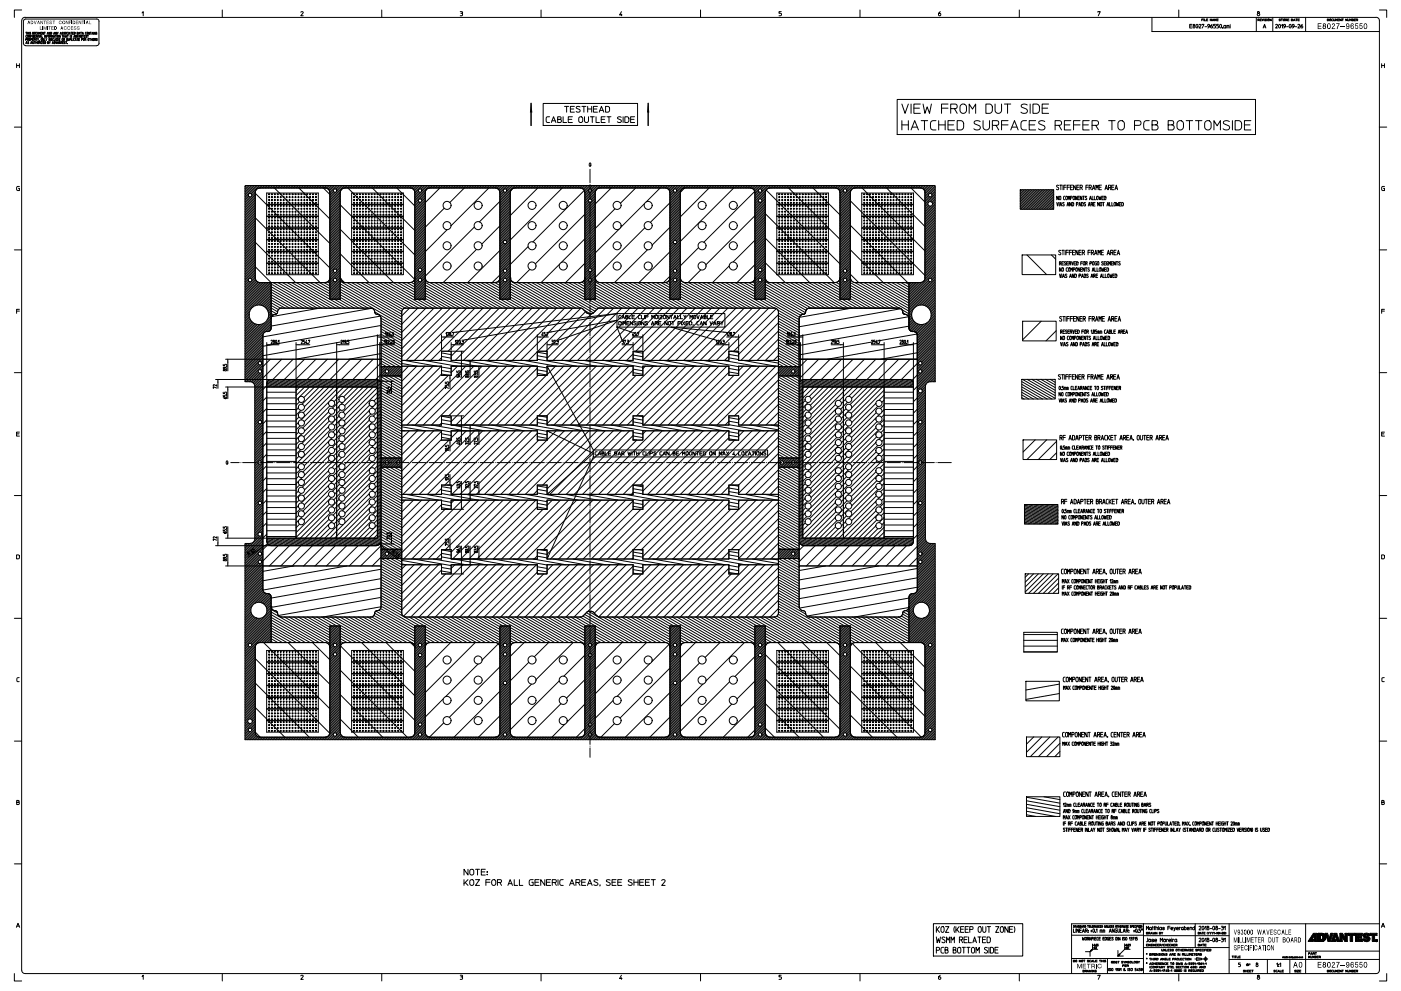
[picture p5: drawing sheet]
<svg xmlns="http://www.w3.org/2000/svg" width="420mm" height="297mm" viewBox="0 0 420 297" stroke-linecap="round" stroke-linejoin="round" font-family="sans-serif">
<g fill="none" stroke="#000" stroke-width=".3">
<path d="M5 19.1v1.2M5 19.6h.8M5.8 19.1v1.2M6.5 3h-2.2v2.2M7 6.4l.2-.4 .5-.3h21.4l.6 .7M7 13l.3 .5 .4 .2h21.3l.6-.3 .1-.4M7 6.4v6.6M7.5 5.2a1.02 1.02 0 0 0-1 1v284.6a.97 .97 0 0 0 1 1h405M7.5 5.2h405M7.7 9.7h.2v.6M7.7 11.8l.4-.2-.4-.1v.7M7.7 13.1l.2-.7 .2 .7"/>
<path d="M7.8 12.9h.3M7.9 9.7h.2M8 10.6l-.3 .2 .1 .3 .2 .1M8.2 9.7v.6M8.2 9.9h.4M8.2 11.8v.4M8.3 10.6l.2 .1-.1 .5-.2-.1zM8.4 11.8h-.2v-.3l.4 .1v.6M8.6 9.7v.6M8.6 12.5l-.3 .1 .3 .4h-.3M8.7 9.7v.6M8.8 11.5l.3 .1-.1 .6-.3-.2z"/>
<path d="M9 10.6v.6l-.3-.6v.6M9.2 13.1l.2-.7 .2 .7M9.2 10.9h.3M9.2 9.7h-.3l.3 .5h-.3M9.2 11.8h.4l-.1-.3h-.3v.7M9.2 12.9h.3M9.5 10.6h-.3v.6M9.7 10.6v.6M9.7 12.4l.1 .7 .3-.1v-.6M9.7 11.8h.3M9.8 9.7l.3 .1-.1 .5h-.2zM9.8 10.6l.4 .1-.1 .5h-.3z"/>
<path d="M10.1 11.5h-.4v.7h.4M10.2 12.4h.2v.7M10.2 11.8v.4M10.3 9.7l.3 .1-.1 .5-.2-.2zM10.3 10.9h.3M10.4 12.4h.2M10.4 11.8h-.2v-.3l.3 .1 .1 .6M10.7 10.6h-.4v.6h.4M10.7 11.5h.2v.7M10.7 12.4v.7M10.7 12.7h.4M10.9 11.5h.2"/>
<path d="M11.1 9.7l-.3 .1v.4l.3 .1M11.1 12.4v.7M11.2 10.6v.6l-.4-.6v.6M11.2 9.7l.2 .6 .2-.1v-.5M11.2 11.5l.2 .7M11.3 12.5l.3 .1-.1 .5-.3-.1zM11.3 10.6h.2v.6M11.5 10.6h.2M11.6 11.5l-.2 .3M11.7 10.3v-.6l.2 .3 .2-.3v.6M11.7 12.2h.1M11.7 12.8v.3"/>
<path d="M11.7 12.1h.1M11.8 10.6v.6M11.9 12.8h-.2v-.4l.4 .2v.5M12 11.2l.2-.6 .2 .6M12 11h.3M12.2 9.9h.3M12.2 12.4v.7M12.3 11.6h.3l-.1 .6zM12.4 12.4h.3l-.3 .7h.3M12.5 10.6v.6h.3M12.6 9.7h-.4v.6h.4M12.9 12.7h.3"/>
<path d="M13.1 9.7v.6l-.4-.6v.6M13.1 11.5v.7l-.3-.7v.7M13.2 9.7h.2v.6M13.2 12.4h-.3v.7h.3M13.3 11.5v.7h.3M13.4 12.4l.3 .2-.1 .5h-.2zM13.4 10.6v.6M13.4 9.7h.2M13.7 11.5l.2 .7M13.9 10.6v.6l-.4-.6v.6M14 10.9h.4M14.1 11.5l-.2 .3"/>
<path d="M14.1 10.3l.2-.6 .2 .6M14.2 10.1h.3M14.3 12.7l.3 .1-.1 .3h-.2v-.7l.2 .1v.2M14.4 10.6h-.4v.6M14.6 10.6l.3 .1-.2 .5-.2-.2zM14.6 11.5l.4 .1-.2 .6h-.2zM14.7 12.4l.2 .7M15 9.7v.6l-.3-.6v.6M15 10.9v.3M15.1 12.4l-.2 .4M15.1 11.5v.7M15.2 9.7l.3 .1-.2 .5h-.1z"/>
<path d="M15.2 10.9h-.2v-.3l.3 .1v.5M15.5 11.2v-.6l.2 .3 .1-.3v.6M15.6 11.6h-.3l.3 .5h-.3M15.6 13.1l.2-.7 .2 .7M15.7 12.9h.3M16 11.2l.2-.6 .2 .6M16.1 10.3l.2-.6 .1 .6M16.1 11.5l-.3 .1v.5l.3 .1M16.1 11h.2M16.1 10.1h.3M16.2 12.4l.3 .3-.1 .4h-.2zM16.2 11.5v.7h.3"/>
<path d="M16.5 10.6h.2v.6M16.7 12.4l.2 .7 .1-.7M16.7 10.6h.2M16.8 11.5l.2 .1-.1 .6-.2-.2zM17 9.7v.6l-.4-.6v.6M17 10.6v.6M17.1 9.7l.2 .6M17.2 13.1l.2-.7 .2 .7M17.3 12.9h.2M17.3 10.6l.3 .2-.1 .4-.3-.1zM17.5 9.7l-.2 .3M17.5 11.6h-.3l.3 .3-.1 .3-.2-.1"/>
<path d="M17.7 11.8h.3M18 10.3l.2-.6 .2 .6M18 11.5h-.3v.7h.3M18.1 10.6v.6l-.4-.6v.6M18.1 12.4v.7l-.4-.7v.7M18.1 10.1h.2M18.2 12.4h.2v.7M18.4 12.4h.2M18.6 11.6h.3l-.1 .6zM18.6 10.6h.2v.6M18.7 12.7h.3M18.8 10.6h.1"/>
<path d="M18.9 9.7h-.3l.3 .5h-.3M19 11.8v.4M19.1 10.6v.6M19.1 12.4h-.4v.7h.4M19.1 10.9h.3M19.3 11.8h-.3v-.3l.4 .1v.6M19.4 9.7l-.4 .1 .4 .4h-.4M19.4 10.6v.6M19.5 12.5l-.3 .1 .3 .4h-.3M19.6 11.2l.2-.6 .2 .6M19.6 9.7l.3 .1-.1 .5-.3-.1zM19.6 11h.3"/>
<path d="M19.7 12.4h.2v.7M19.9 12.4h.2M20 11.5l.3 .2-.2 .5h-.1zM20.1 10.6h.2v.6M20.2 13.1h.1M20.3 10.6h.2M20.4 9.7l-.4 .1v.4l.4 .1M20.5 11.5l.1 .7 .2-.7M20.5 9.7v.6M20.6 10.3l.2-.6 .2 .6M20.7 10.1h.3M21 11.8h.3l-.1-.3h-.2v.7"/>
<path d="M21 10.6v.6M21.2 9.7h.2v.6M21.4 9.7h.1M21.4 11.5v.7h.3M21.5 10.7h-.3l.3 .3-.1 .2-.2-.1M21.7 9.9h.3M21.9 11.5v.7M22 9.7h-.3v.6h.3M22.1 11.2l.2-.6 .2 .6M22.2 11h.2M22.2 9.7l.3 .1-.1 .5h-.2zM22.3 11.5l-.3 .1 .1 .5 .2 .1"/>
<path d="M22.5 12.2l.2-.7 .2 .7M22.5 12h.3M22.6 10.6l.4 .1-.1 .5h-.3zM23 11.5h.2v.7M23.1 9.7l.3 .1-.1 .5h-.2zM23.1 10.6l.2 .6 .2-.6M23.2 11.5h.2M23.5 11.8h.3M23.6 10.3l.2-.6 .2 .6M23.6 11.2l.2-.6 .2 .6M23.6 10.1h.3M23.7 11h.3"/>
<path d="M23.9 11.5h-.4v.7h.4M24.1 9.7h.2v.6M24.3 9.7h.2M24.4 11.8h.4M24.5 10.6v.6l-.3-.6v.6M24.6 10.3l.2-.6 .2 .6M24.7 10.6h.1v.6M24.7 10.1h.3M24.8 11.5h-.4v.7M24.8 10.6h.2M24.9 11.6h.4l-.1 .6zM25.2 10.9h.3"/>
<path d="M25.4 11.8v.4M25.5 10.6h-.3v.6h.3M25.6 11.8h-.2v-.3l.4 .1v.6M25.9 9.7l-.3 .1v.4l.3 .1M26 10.7h-.3l.3 .5-.3-.1M26.1 9.7l.3 .1-.2 .5-.2-.1zM26.2 10.6h.2v.6M26.4 10.6h.1M26.4 11.5l.3 .1-.2 .6-.2-.2zM26.8 11.5h.2v.7M26.9 9.7v.6l-.4-.6v.6M27 9.7h.2v.6"/>
<path d="M27 11.5h.2M27.2 9.7h.2M27.3 11.5v.7M27.3 11.8h.4M27.5 10.3l.2-.6 .2 .6M27.6 10.1h.3M27.7 11.5v.7M27.8 11.8h.3M28.1 9.7v.6M28.2 11.5h-.4v.7h.4M28.3 11.8v.4M28.5 11.8h-.2v-.3l.3 .1 .1 .6"/>
<path d="M28.6 9.7v.6l-.4-.6v.6M29 9.7l-.3 .1 .3 .4h-.3M29.2 11.6h-.4l.4 .5h-.4M29.7 6.4v6.6M42.6 3.9l.3-.4v1.2M66.6 3v2.2M90.2 3.7a.36 .36 0 0 1 .4-.2 .36 .36 0 0 1 .2 .4l-.6 .8h.7M114.4 3v2.2M138 3.5h.4a.25 .25 0 0 1 .3 .2 .25 .25 0 0 1-.3 .3l.2 .1v.5l-.6 .1M138.1 4h.3M162.2 3v2.2M186.3 3.5l-.6 1h.8"/>
<path d="M186.3 4.2v.5M210 3v2.2M234.2 3.5h-.7v.5h.5a.38 .38 0 0 1 .3 .4 .38 .38 0 0 1-.3 .3h-.5M257.8 3v2.2M281.9 3.5l-.3 .3a.49 .49 0 0 0-.3 .6 .49 .49 0 0 0 .6 .3l.1-.1a.37 .37 0 0 0-.1-.6 .37 .37 0 0 0-.6 .3M305.6 3v2.2M329.1 3.6l.7-.1-.6 1.2M345.3 5.2v4.3h68.2M353.4 3v2.2M356.7 7.8h.6M357.4 7.3h-.7v1.1h.7M357.9 7.7a.34 .34 0 0 0-.3 .5 .34 .34 0 0 0 .5 .2 .34 .34 0 0 0 .1-.5l-.2-.2"/>
<path d="M358.7 7.4l.1-.1a.62 .62 0 0 1 0 1.1 .65 .65 0 0 1-.1-1zM359.4 7.5a.29 .29 0 0 1 .4-.2 .29 .29 0 0 1 .2 .4l-.6 .7h.6M360.3 5.9h.4M360.3 7.4l.6-.1-.5 1.1M360.7 5.7h-.4v.5M360.9 5.7v.5M361.1 5.7v.5h.4M361.2 8h.5M361.6 5.9h.4M362.1 5.7h-.5v.5h.5M362.6 7.9l-.5-.2a.31 .31 0 0 1 .3-.4 .31 .31 0 0 1 .2 .5l-.5 .6M363.3 5.7v.5l-.5-.5v.5"/>
<path d="M363.4 7.3a.65 .65 0 0 0-.3 1.1 .32 .32 0 0 0 .5-.2 .32 .32 0 0 0-.3-.4 .32 .32 0 0 0-.4 .2M363.4 6.2l.3-.5 .2 .5M363.5 6.1h.4M364.1 6.2v-.5l.2 .3 .3-.3v.5M364.4 7.3h-.6v.4l.5 .1 .1 .2-.1 .3-.5 .1M364.8 5.9h.4M365.2 5.7h-.4v.5h.4M365.3 7.3h-.6v.4h.4a.35 .35 0 0 1 .2 .4 .35 .35 0 0 1-.2 .3h-.4M365.7 7.4l.2-.1a.62 .62 0 0 1 0 1.1l-.2-.3zM366.6 8.4h.1M367.5 8.2l-.6 .1 .1-.6 .5-.1v.8M367.8 8.4v-.8l.6 .1 .1 .7"/>
<path d="M368.1 7.6v.8M368.8 7.3h.1M368.8 7.6v.8M376.6 5.2v4.3M377.1 6v.2M377.2 4a.38 .38 0 0 0-.2 .6 .38 .38 0 0 0 .6 0 .38 .38 0 0 0-.3-.6M377.3 6h-.2v-.3h.4l-.2 .3 .2 .2M377.7 5.9h.4M378.2 5.7h-.5v.5h.5M378.4 5.7l.2 .5 .2-.5M378.7 8.4l.4-1.1 .4 1.1M378.8 8.1h.5"/>
<path d="M379 5.7v.5M379.6 5.7h-.4l.4 .5h-.4M379.8 5.7v.5M380 5.7l.5 .2-.2 .3-.3-.1zM381.1 5.7v.5l-.5-.5v.5M381.6 5.2v4.3M382.4 7.5a.29 .29 0 0 1 .4-.2 .29 .29 0 0 1 .1 .4l-.5 .7h.6M383.4 7.4l.2-.1a.62 .62 0 0 1 0 1.1l-.3-.3zM383.9 5.7l-.5 .1 .4 .4h-.4M384.1 5.7h.2v.5M384.2 7.6l.3-.3v1.1M384.3 5.7h.2"/>
<path d="M384.7 5.7h.4l-.1 .5-.3-.1zM385.3 6v.2M385.4 7.9l-.6-.2a.31 .31 0 0 1 .3-.4 .31 .31 0 0 1 .3 .5l-.6 .6M385.6 6h-.3v-.3h.5l-.2 .3 .2 .2M385.7 8h.5M386 5.9h.4M386.4 5.7h-.4v.5h.4M386.5 7.4l.3-.1a.62 .62 0 0 1 0 1.1l-.3-.3zM387.1 5.7h.4v.5h-.4zM387.7 6.2l.3-.5 .3 .5M387.8 6.1h.4M387.9 7.9l-.4-.1a.32 .32 0 0 1 .2-.5 .32 .32 0 0 1 .3 .5l-.5 .6"/>
<path d="M388.3 8h.5M388.4 5.7h.3v.5M388.7 5.7h.2M389.1 7.5a.29 .29 0 0 1 .4-.2 .29 .29 0 0 1 .1 .4l-.5 .7h.6M389.1 5.9h.4M389.5 5.7h-.4v.5h.4M390.4 7.3a.68 .68 0 0 0-.3 1.1 .32 .32 0 0 0 .5-.2 .32 .32 0 0 0-.2-.4 .32 .32 0 0 0-.4 .2M391.4 5.2v4.3M397.9 5.7l.5 .2-.2 .3h-.3zM398.6 5.7l.4 .2-.1 .3-.4-.1zM399.6 5.7l-.4 .1v.3l.4 .1M399.7 5.7l.2 .5h.2l.1-.5"/>
<path d="M400.4 6.2v-.5l.2 .3 .2-.3v.5M401 5.9h.4M401.5 5.7h-.5v.5h.5M402.1 5.7v.5l-.5-.5v.5M402.3 5.7h.2v.5M402.5 5.7h.2M403.9 5.7v.5l-.5-.5v.5M404.1 5.7l.1 .5 .3-.1v-.4M404.7 6.2v-.5l.2 .3 .3-.3v.5M405.3 5.9l.4 .1-.1 .2h-.3v-.5h.4l-.1 .2M405.9 5.9h.4M406.4 5.7h-.5v.5h.5"/>
<path d="M406.6 6v.2M406.8 6h-.2v-.3h.4l-.2 .3 .2 .2M412.5 5.2h.1a.97 .97 0 0 1 .9 1v284.6a.96 .96 0 0 1-1 1M413.5 3h2.2v2.2M414.2 19.1v1.2M414.2 19.6h.8M415 19.1v1.2M4.3 38.1h2.2M159.2 30.9v6.7M162.8 31h28.3v6.6h-28.3zM164.7 35h-.7l-.3 .5 .1 1 .9 .2M165.3 36.7l.6-1.7 .8 1.7"/>
<path d="M165.5 36.2h.9M167.2 35.8h.7a.48 .48 0 0 1 .4 .4 .48 .48 0 0 1-.3 .5h-.8v-1.7l1 .2-.1 .5-.2 .1M168.8 35v1.7h1.1M169.2 31.9h.7v1.7M169.9 31.9h.6M170.4 35.8h1M171 32.7h1M171.6 35h-1.2v1.7h1.2M172.2 31.9h-1.2v1.7h1.2M173.6 35.2a.62 .62 0 0 1 .7-.2 .62 .62 0 0 1 .4 .5v.7a.6 .6 0 0 1-.6 .5 .6 .6 0 0 1-.6-.5zM173.9 32.1a.52 .52 0 0 0-.7-.3 .52 .52 0 0 0-.3 .7l.8 .3a.43 .43 0 0 1 .2 .5 .43 .43 0 0 1-.5 .3l-.7-.2M174.4 31.9h.6v1.7"/>
<path d="M175 31.9h.6M175.2 35v1.2a.6 .6 0 0 0 .6 .5 .6 .6 0 0 0 .6-.5v-1.2M176.2 31.9v1.7M176.2 32.7h1.2M177 35h.6v1.7M177.4 31.9v1.7M177.6 35h.6M177.9 32.7h1M178.7 35v1.7h1M179.1 31.9h-1.2v1.7h1.2M179.6 33.6l.7-1.7 .7 1.7M179.8 33.1h1"/>
<path d="M180.2 35.8h1.1M181.4 35h-1.2v1.7h1.2M181.5 31.9h.9l.3 .3v1.1l-.3 .3h-.9zM182 35h.6v1.7M182.6 35h.6M186.2 35.2a.58 .58 0 0 0-.6-.2 .58 .58 0 0 0-.4 .5l.8 .4a.47 .47 0 0 1 .2 .7 .47 .47 0 0 1-.6 .1l-.5-.2M186.8 35v1.7M187.3 35h.9l.3 .3v1.1l-.3 .3h-.9zM189.1 35.8h1M190.3 35h-1.2v1.7h1.2M194.3 30.9v6.7M269 29.8h107.4v10.5h-107.4z"/>
<path d="M270.4 31.2l.9 2.8 1-2.8M270.4 36.2v2.7M270.4 37.4h1.9M272.3 36.2v2.7M273.1 38.9l1.1-2.7 1.1 2.7M273.1 31.2v2.8M273.5 38.1h1.5M274 32.4h1.6M275.9 31.2h-1.9v2.8h1.9M276.2 36.2h.9v2.7M276.7 31.2l.6 2.8 .7-2 .7 2 .5-2.8M277.1 36.2h1"/>
<path d="M280.6 36.2h-1.2l-.5 .8 .2 1.6 .6 .3h.9M281.4 36.2v2.7M281.4 37.4h2M282.3 32.4h1.9M283.4 36.2v2.7M284.2 31.2h-1.9v2.8M284.2 37.4h1.7M285 32.6v1.4M286.1 32.6h-1.1v-1.4h1.3a.7 .7 0 0 1 .7 .8 .7 .7 0 0 1-.9 .6l.8 1.4M286.1 36.2h-1.9v2.7h1.9M286.9 36.2h1.5l.4 .5 .1 1.4-.5 .8h-1.5zM288.1 31.4a.97 .97 0 0 1 1.6 .6v1.1a.98 .98 0 0 1-.9 .9 .98 .98 0 0 1-1-.9v-1.1z"/>
<path d="M290.5 34v-2.8l1 1.5 1-1.5v2.8M293.8 36.4a1.11 1.11 0 0 0-1.8 .4l.3 .3 1.2 .5a.76 .76 0 0 1 .3 1.1 .76 .76 0 0 1-1.1 .2l-.7-.3M294.7 36.2v1.9a.98 .98 0 0 0 1 .9 .98 .98 0 0 0 1-.9v-1.9M295.6 31.2l1.3 .1 .5 .4 .1 1.4-.6 .8-1.3 .1zM297.5 37.6v1.3M298.3 31.2v1.9a.98 .98 0 0 0 1 .9 .98 .98 0 0 0 .9-.9v-1.9M298.6 37.6h-1.1v-1.4h1.3a.71 .71 0 0 1 .6 .8 .71 .71 0 0 1-.8 .6l.8 1.3M300.2 37.4h2M301.1 31.2h.9v2.8M302 31.2h1M302.2 36.2h-2v2.7M303 38.9l1.1-2.7 1.1 2.7"/>
<path d="M303.4 38.1h1.5M307.7 36.2h-1.1l-.5 .8 .1 1.6 .6 .3h.9M307.9 31.5a1.11 1.11 0 0 0-1.8 .3l.3 .4 1.2 .4a.78 .78 0 0 1 .3 1.1 .78 .78 0 0 1-1.1 .3l-.7-.4M308.5 37.4h1.7M308.8 31.2v2.8M309.7 31.2l1.3 .1 .5 .4 .1 1.4-.6 .8-1.3 .1zM310.5 36.2h-2v2.7h2M312.4 32.4h1.7M313.2 36.4a1.11 1.11 0 0 0-1.8 .4l.3 .3 1.1 .5a.76 .76 0 0 1 .4 1.1 .76 .76 0 0 1-1.1 .2l-.8-.3M314.4 31.2h-2v2.8h2M316.3 37.6v1.3M317.4 37.6h-1.1v-1.4h1.3a.71 .71 0 0 1 .6 .8 .71 .71 0 0 1-.8 .6l.8 1.3"/>
<path d="M319.1 37.4h1.6M321 36.2h-1.9v2.7h1.9M321.8 37.4h2M323.8 36.2h-2v2.7M324.6 37.4h1.7M326.5 36.2h-1.9v2.7h1.9M327.4 37.6v1.3M328.5 37.6h-1.1v-1.4h1.3a.71 .71 0 0 1 .6 .8 .71 .71 0 0 1-.8 .6l.8 1.3M332.4 36.2h.9v2.7M333.3 36.2h1M335.5 36.4a.99 .99 0 0 1 1.6 .6v1.1a.98 .98 0 0 1-1 .9 .98 .98 0 0 1-1-.9v-1.1zM340.1 37.6h1.3a.71 .71 0 0 0 .7-.7 .71 .71 0 0 0-.7-.7h-1.3v2.7"/>
<path d="M344.5 36.2h-1.1l-.5 .8 .1 1.6 .6 .3h.9M345.4 37.4h1.1a.77 .77 0 0 1 .7 .7 .77 .77 0 0 1-.6 .8h-1.2v-2.7h1a.64 .64 0 0 1 .6 .6 .64 .64 0 0 1-.5 .6M350.2 37.4h1.1a.78 .78 0 0 1 .7 .7 .78 .78 0 0 1-.5 .8h-1.3v-2.7h1.1a.64 .64 0 0 1 .6 .6 .64 .64 0 0 1-.6 .6M353.1 36.5a.97 .97 0 0 1 1-.3 .97 .97 0 0 1 .7 .8v1.1a.98 .98 0 0 1-1 .9 .98 .98 0 0 1-1-.9zM355.6 36.2h1v2.7M356.6 36.2h.9M358.4 36.2h.9v2.7M359.3 36.2h1M361.5 36.4a.96 .96 0 0 1 1-.2 .96 .96 0 0 1 .6 .8v1.1a.98 .98 0 0 1-1 .9 .98 .98 0 0 1-1-.9v-1.1zM363.9 38.9v-2.7l1 1.5 1-1.5v2.7M368.5 36.4a1.12 1.12 0 0 0-1.8 .4l.3 .3 1.2 .5a.75 .75 0 0 1 .3 1.1 .75 .75 0 0 1-1 .2l-.8-.3M369.5 36.2v2.7"/>
<path d="M370.3 36.2h1.4l.4 .5 .1 1.4-.5 .8h-1.4zM373.1 37.4h1.6M375 36.2h-1.9v2.7h1.9M413.5 38.1h2.2M5.8 55.9h-.6l-.2 .4 .1 .7 .7 .1v-.7h-.3M73.7 55.6l-.3 .2v58.6h1.6a1.38 1.38 0 0 1 1.4 1.4v45.7a1.43 1.43 0 0 1-1.4 1.4h-1.6v58.8h207v-58.8h-1.6M73.7 55.6h206.4M73.9 55.6l-.5 .5M74.4 55.6l-1 .9M74.4 58.5l-1 1M74.5 58.8l-1.1 1.2M74.9 59l-1.5 1.5"/>
<path d="M74.9 55.6l-1.5 1.4M75.4 55.6l-2 1.9M75.8 55.6l-2.4 2.4M76.3 55.6l-2.9 2.9M76.5 57.9l3.4 3.4M76.5 59.8l-3.1 3.1M76.5 59.3l-3.1 3.1M76.5 58.8l-3.1 3.1M76.5 58.3l-3.1 3.1M76.5 57.9l-3.1 3M76.6 57.3l-1.1 1.1M76.8 55.6l-3.4 3.4"/>
<path d="M77.3 55.6l-2.4 2.4M77.8 55.6l-2.5 2.5M78.3 55.6l-.8 .8M78.8 55.6l-.8 .7M79.3 55.6l-.8 .7M79.8 55.6l-.8 .7M79.9 57.9h15.5v3.3h-15.5zM80.3 55.6l-.8 .7M80.5 59h.3v.3zM80.5 59.9h.3v.2zM80.6 58.1l.3 .2h-.3zM80.8 55.6l-.8 .7"/>
<path d="M81.2 55.6l-.7 .7M81.4 59h.3l-.1 .3zM81.4 59.9h.3l-.1 .2zM81.4 58.1l.3 .2h-.3zM81.7 55.6l-.7 .7M82.2 55.6l-.7 .7M82.3 59h.2v.3zM82.3 59.9h.2v.2zM82.3 56.3l1.7 1.8M82.3 58.1l.3 .2h-.3zM82.7 55.6l-.7 .7M83.1 59.9h.3v.2z"/>
<path d="M83.1 59h.3v.3zM83.2 58.1l.3 .2h-.3zM83.2 55.6l-.8 .7M83.7 55.6l-.8 .7M84 59.9h.3l-.1 .2zM84 59h.3l-.1 .3zM84.1 58.1l.2 .2h-.2zM84.2 55.6l-.8 .7M84.3 58.3l.6 .7M84.7 55.6l-.8 .7M84.9 59.9h.3l-.1 .2zM84.9 59h.3l-.1 .3z"/>
<path d="M84.9 58.1l.3 .2h-.3zM85.1 55.6l-.7 .7M85.2 59.2l.6 .7M85.6 55.6l-.7 .7M85.8 59.9h.3l-.1 .2zM85.8 59h.3l-.1 .3zM85.8 58.1l.3 .2h-.3zM86.1 55.6l-.7 .7M86.6 55.6l-.7 .7M86.7 59h.3l-.1 .3zM86.7 59.9h.3l-.1 .2zM86.7 58.1l.3 .2h-.3z"/>
<path d="M87.1 55.6l-.7 .7M87.5 58.1l.4 .1-.2 .2zM87.6 59h.2v.3zM87.6 59.9h.2v.2zM87.6 55.6l-.7 .7M88.1 55.6l-.8 .7M88.4 58.1l.4 .1-.3 .2zM88.4 59.9h.3v.2zM88.4 59h.3v.3zM88.6 55.6l-.8 .7M89 55.6l-.7 .7M89.3 58.1l.3 .1-.2 .2z"/>
<path d="M89.3 59h.3l-.1 .3zM89.3 59.9h.3l-.1 .2zM89.5 55.6l-.7 .7M89.6 56.3l9.3 9.3M90 55.6l-.7 .7M90.2 58.1l.3 .1-.2 .2zM90.2 59h.3l-.1 .3zM90.2 59.9h.3l-.1 .2zM90.5 55.6l-.7 .7M91 55.6l-.7 .7M91.1 58.1l.3 .1-.2 .2zM91.1 59.9h.3l-.1 .2z"/>
<path d="M91.1 59h.3l-.1 .3zM91.5 55.6l-.7 .7M91.9 58.1l.4 .1-.3 .2zM91.9 59h.3l-.1 .3zM91.9 59.9h.3l-.1 .2zM92 55.6l-.8 .7M92.5 55.6l-.8 .7M92.8 58.1l.3 .1-.2 .2zM92.8 59.9h.3l-.1 .2zM92.8 59h.3l-.1 .3zM93 55.6l-.8 .7M93.5 55.6l-.8 .7"/>
<path d="M93.7 58.1l.3 .1-.2 .2zM93.7 59h.3l-.1 .3zM93.7 59.9h.3l-.1 .2zM93.9 55.6l-.7 .7M94.4 55.6l-.7 .7M94.5 58.1l.4 .1-.2 .2zM94.6 59h.3l-.1 .3zM94.6 59.9h.3l-.1 .2zM94.9 55.6l-.7 .7M95.4 55.6l-.7 .7M95.9 55.6l-.8 .7M96.4 55.6l-.8 .7"/>
<path d="M96.9 55.6l-.8 .7M96.9 56.3l2 2M97.4 55.6l-.8 .7M97.9 55.6l-.8 .7M98.4 55.6l-.8 .7M98.8 55.6l-.8 .8M98.9 57.7v32h3.1M98.9 57.7a1.36 1.36 0 0 0-1.4-1.4h-19.6a1.36 1.36 0 0 0-1.4 1.4v25.6l-3.1 3.1M99.3 55.6l-1 1M99.8 55.6l-1.2 1.3M99.9 56.9l-1 1.1M100 57.4l-1.1 1.1"/>
<path d="M100.3 57.6l-1.4 1.4M100.3 55.6l-1.6 1.5M100.8 55.6l-2 1.9M101.3 55.6l-1.1 1.1M101.8 55.6l-1.1 1.1M102 59.8l-3.1 3.1M102 59.3l-3.1 3.1M102 58.8l-3.1 3.1M102 58.3l-3.1 3.2M102 57.8l-3.1 3.2M102.1 57.3l-3.2 3.2M102.3 55.6l-1.4 1.3"/>
<path d="M102.8 55.6l-3.9 3.9M103.3 55.6l-4.4 4.4M103.4 56.3h19.6a1.38 1.38 0 0 1 1.4 1.4v32h3.1M103.4 56.3a1.36 1.36 0 0 0-1.4 1.4v32M103.8 55.6l-.9 .8M104.2 55.6l-.7 .7M104.3 56.3l1.7 1.8M104.7 55.6l-.7 .7M105.2 55.6l-.7 .7M105.4 57.9h15.5v3.3h-15.5zM105.7 55.6l-.7 .7M106 59h.3l-.1 .3z"/>
<path d="M106 59.9h.3l-.1 .2zM106 58.1l.3 .2h-.3zM106.2 55.6l-.8 .7M106.3 58.3l.6 .6M106.7 55.6l-.8 .7M106.9 59h.3l-.1 .3zM106.9 59.9h.3l-.1 .2zM106.9 58.1l.3 .2h-.3zM107.2 59.2l.6 .6M107.2 55.6l-.8 .7M107.6 55.6l-.7 .7M107.8 59.9h.3l-.1 .2z"/>
<path d="M107.8 59h.3l-.1 .3zM107.8 58.1l.3 .2h-.3zM108.1 55.6l-.7 .7M108.6 55.6l-.7 .7M108.7 59h.2v.3zM108.7 59.9h.2v.2zM108.7 58.1l.3 .2h-.3zM109.1 55.6l-.7 .7M109.5 59.9h.3l-.1 .2zM109.5 59h.3l-.1 .3zM109.6 58.1l.3 .2h-.3zM109.6 55.6l-.7 .7"/>
<path d="M110.1 55.6l-.7 .7M110.4 59h.3l-.1 .3zM110.4 59.9h.3l-.1 .2zM110.5 58.1l.2 .2h-.2zM110.6 55.6l-.7 .7M111.1 55.6l-.8 .7M111.3 59.9h.3l-.1 .2zM111.3 59h.3l-.1 .3zM111.3 58.1l.3 .2h-.3zM111.5 55.6l-.7 .7M111.6 56.3l12.8 12.8M112 55.6l-.7 .7"/>
<path d="M112.2 59.9h.3l-.1 .2zM112.2 59h.3l-.1 .3zM112.2 58.1l.3 .2h-.3zM112.5 55.6l-.7 .7M113 58.1l.3 .1-.2 .2zM113 59.9h.3l-.1 .2zM113 59h.3l-.1 .3zM113 55.6l-.7 .7M113.5 55.6l-.7 .7M113.9 58.1l.3 .1-.2 .2zM113.9 59.9h.3l-.1 .2zM113.9 59h.3l-.1 .3z"/>
<path d="M114 55.6l-.7 .7M114.5 55.6l-.8 .7M114.8 58.1l.3 .1-.2 .2zM114.8 59h.3l-.1 .3zM114.8 59.9h.3l-.1 .2zM115 55.6l-.8 .7M115.5 55.6l-.8 .7M115.6 58.1l.4 .1-.2 .2zM115.7 59h.3l-.1 .3zM115.7 59.9h.3l-.1 .2zM116 55.6l-.8 .7M116.5 55.6l-.8 .7"/>
<path d="M116.5 58.1l.4 .1-.2 .2zM116.6 59h.2v.3zM116.6 59.9h.2v.2zM116.9 55.6l-.7 .7M117.4 58.1l.4 .1-.3 .2zM117.4 59h.3v.3zM117.4 59.9h.3v.2zM117.4 55.6l-.7 .7M117.9 55.6l-.7 .7M118.3 58.1l.3 .1-.2 .2zM118.3 59h.3l-.1 .3zM118.3 59.9h.3l-.1 .2z"/>
<path d="M118.4 55.6l-.7 .7M118.9 55.6l-.8 .7M119 56.3l5.4 5.4M119.2 58.1l.3 .1-.2 .2zM119.2 59h.3l-.1 .3zM119.2 59.9h.3l-.1 .2zM119.4 55.6l-.8 .7M119.9 55.6l-.8 .7M120.1 58.1l.3 .1-.2 .2zM120.1 59h.3l-.1 .3zM120.1 59.9h.3l-.1 .2zM120.4 55.6l-.8 .7"/>
<path d="M120.9 55.6l-.8 .7M121.4 55.6l-.8 .7M121.8 55.6l-.7 .7M122.3 55.6l-.7 .7M122.8 55.6l-.7 .7M123.3 55.6l-.7 .7M123.8 55.6l-.8 .7M124.3 55.6l-.9 .8M124.8 55.6l-1 1M125.3 55.6l-1.3 1.2M125.4 57.4l-1 1.1M125.5 56.8l-1.1 1.2"/>
<path d="M125.7 57.6l-1.3 1.3M125.8 55.6l-1.6 1.5M126.3 55.6l-1.9 1.9M126.7 55.6l-1.1 1.1M127.2 55.6l-1 1.1M127.5 59.8l-3.1 3.1M127.5 59.3l-1.1 1M127.5 58.8l-1.1 1.1M127.5 58.3l-1.4 1.4M127.5 57.8l-3.1 3.1M127.6 57.2l-3.2 3.2M127.7 55.6l-1.3 1.3"/>
<path d="M128.2 55.6l-3.8 3.8M128.7 55.6l-4.3 4.3M129.2 55.6l-.9 .9M129.7 55.6l-.8 .7M130.2 55.6l-.8 .7M130.6 55.6l-.7 .7M131.1 55.6l-.7 .7M131.6 55.6l-.7 .7M132.1 55.6l-.7 .7M132.6 55.6l-8.2 8.2M133.1 55.6l-.7 .7M133.6 55.6l-.8 .7"/>
<path d="M134.1 55.6l-.8 .7M134.5 55.6l-.7 .7M135 55.6l-.7 .7M135.5 55.6l-.7 .7M136 55.6l-.7 .7M136.5 55.6l-.7 .7M137 55.6l-.7 .7M137.5 55.6l-.8 .7M138 55.6l-.8 .7M138.5 55.6l-.8 .7M139 55.6l-.8 .7M139.5 55.6l-.8 .7"/>
<path d="M139.9 55.6l-5.1 5.1M140.4 55.6l-.7 .7M140.9 55.6l-.7 .7M141.4 55.6l-.7 .7M141.9 55.6l-.8 .7M142.4 55.6l-.8 .7M142.9 55.6l-.8 .7M143.4 55.6l-.8 .7M143.9 55.6l-.8 .7M144.4 55.6l-.8 .7M144.9 55.6l-.8 .7M145.3 55.6l-.7 .7"/>
<path d="M145.8 55.6l-.7 .7M146.3 55.6l-.7 .7M146.8 55.6l-.8 .7M147.3 55.6l-12.1 12.1M147.8 55.6l-.8 .7M148.3 55.6l-.8 .7M148.5 56.3a1.38 1.38 0 0 1 1.4 1.4v32M148.5 56.3h-19.6a1.36 1.36 0 0 0-1.4 1.4v32M148.8 55.6l-.8 .7M149.3 55.6l-.8 .7M149.7 55.6l-.8 .8M150.2 55.6l-1 1"/>
<path d="M150.7 55.6l-1.2 1.2M151 57.3l-1.1 1.1M151.2 57.6l-1.3 1.3M151.2 55.6l-1.5 1.5M151.7 55.6l-1.9 1.9M151.7 57.6l-1.8 1.8M152.2 55.6l-2.3 2.3M152.7 55.6l-1.1 1.1M153 59.7l-3.1 3.1M153 59.2l-3.1 3.1M153 58.7l-3.1 3.1M153 58.2l-3.1 3.1"/>
<path d="M153 57.7l-3.1 3.2M153 57.7v32h-3.1M153.1 55.6l-1.2 1.3M153.6 55.6l-1.8 1.8M154.1 55.6l-4.2 4.3M154.3 56.3h19.7M154.6 55.6l-10.9 10.9M155.1 55.6l-.7 .7a1.36 1.36 0 0 0-1.4 1.4M155.6 55.6l-.7 .7M156.1 55.6l-.7 .7M156.6 55.6l-.8 .7M157.1 55.6l-.8 .7"/>
<path d="M157.6 55.6l-.8 .7M158 55.6l-.7 .7M158.5 55.6l-.7 .7M159 55.6l-.7 .7M159.5 55.6l-.7 .7M160 55.6l-.8 .7M160.5 55.6l-.8 .7M161 55.6l-.8 .7M161.5 55.6l-.8 .7M162 55.6l-17.6 17.6M162.5 55.6l-.8 .7M162.9 55.6l-.7 .7"/>
<path d="M163.4 55.6l-.7 .7M163.9 55.6l-.7 .7M164.4 55.6l-.7 .7M164.9 55.6l-.8 .7M165.4 55.6l-.8 .7M165.9 55.6l-.8 .7M166.4 55.6l-.8 .7M166.9 55.6l-.8 .7M167.4 55.6l-.8 .7M167.9 55.6l-.8 .7M168.3 55.6l-.7 .7M168.8 55.6l-.7 .7"/>
<path d="M169.3 55.6l-29.1 29.1M169.8 55.6l-.7 .7M170.3 55.6l-.8 .7M170.8 55.6l-.8 .7M171.3 55.6l-.8 .7M171.8 55.6l-.8 .7M172.2 55.6l-.7 .7M172.7 55.6l-.7 .7M173.2 55.6l-.7 .7M173.7 55.6l-.7 .7M174 56.3a1.38 1.38 0 0 1 1.3 1.4v32h3.1v-32M174.2 55.6l-.7 .7"/>
<path d="M174.7 55.6l-.7 .7M175.2 55.6l-.8 .8M175.7 55.6l-1 1M176.1 55.6l-1.1 1.2M176.4 57.3l-1.1 1.1M176.6 55.6l-16.9 16.9M176.6 57.6l-1.3 1.3M176.7 48.9l.2-.1 .2 .3-.2 .8-.3-.4zM177.1 57.6l-1.8 1.8M177.1 55.6l-1.8 1.8M177.6 55.6l-2.3 2.3M178.1 55.6l-1 1.1"/>
<path d="M178.4 58.2l-1.4 1.5M178.4 59.7l-3.1 3.1M178.4 59.2l-1 1M178.4 58.7l-1.1 1.1M178.5 57.7a1.38 1.38 0 0 1 1.3-1.4h19.7a1.38 1.38 0 0 1 1.3 1.4v32M178.5 57.7l-3.2 3.1M178.6 55.6l-1.3 1.3M178.6 57l-3.3 3.3M179.1 55.6l-1.7 1.7M179.6 55.6l-4.3 4.2M180.1 55.6l-1 .9M180.6 55.6l-.8 .7"/>
<path d="M181 55.6l-.7 .7M181.5 55.6l-.7 .7M182 55.6l-.7 .7M182.5 55.6l-.7 .7M183 55.6l-.8 .7M183.5 55.6l-.8 .7M184 55.6l-23.5 23.5M184.5 55.6l-.8 .7M185 55.6l-.8 .7M185.5 55.6l-.8 .7M185.9 55.6l-.7 .7M186.4 55.6l-.7 .7"/>
<path d="M186.9 55.6l-.7 .7M187.4 55.6l-.7 .7M187.9 55.6l-.8 .7M188.4 55.6l-.8 .7M188.9 55.6l-.8 .7M189.4 55.6l-.8 .7M189.9 55.6l-.8 .7M190.4 55.6l-.8 .7M190.9 55.6l-.8 .7M191.3 55.6l-5.3 5.3M191.8 55.6l-.7 .7M192.3 55.6l-.7 .7"/>
<path d="M192.8 55.6l-.7 .7M193.3 55.6l-.8 .7M193.8 55.6l-.8 .7M194.3 55.6l-.8 .7M194.8 55.6l-.8 .7M195.2 55.6l-.7 .7M195.7 55.6l-.7 .7M196.2 55.6l-.7 .7M196.7 55.6l-.7 .7M197.2 55.6l-.7 .7M197.7 55.6l-.7 .7M198.2 55.6l-.8 .7"/>
<path d="M198.6 55.6l-4.9 4.9M199.1 55.6l-.7 .7M199.6 55.6l-.7 .7M200.1 55.6l-.7 .7M200.6 55.6l-.8 .8M201.1 55.6l-.9 .9M201.6 55.6l-1.2 1.2M201.9 57.3l-1.1 1M202.1 57.5l-1.3 1.3M202.1 55.6l-1.5 1.4M202.5 57.6l-1.7 1.7M202.6 55.6l-1.8 1.8"/>
<path d="M203.1 55.6l-2.3 2.3M203.6 55.6l-1.1 1M203.9 57.7l-8.9 8.9M203.9 59.6l-3.1 3.1M203.9 59.1l-3.1 3.2M203.9 58.6l-3.1 3.2M203.9 58.2l-3.1 3.1M203.9 57.7v32M204 57.7a1.38 1.38 0 0 1 1.4-1.4h19.5a1.38 1.38 0 0 1 1.4 1.4v25.6M204 55.6l-1.2 1.2M204.2 56.9l-3.4 3.4M204.5 55.6l-1.6 1.7"/>
<path d="M205 55.6l-4.2 4.2M205.5 55.6l-1 1M206 55.6l-2.1 2.1M206.5 55.6l-.8 .7M207 55.6l-.8 .7M207.5 55.6l-.8 .7M208 55.6l-.8 .7M208.5 55.6l-.8 .7M209 55.6l-.8 .7M209.4 55.6l-.7 .7M209.9 55.6l-.7 .7M210.4 55.6l-.7 .7"/>
<path d="M210.9 55.6l-.8 .7M211.4 55.6l-.8 .7M211.9 55.6l-.8 .7M212.4 55.6l-.8 .7M212.9 55.6l-.8 .7M213.4 55.6l-17.9 17.8M213.8 55.6l-.7 .7M214.3 55.6l-.7 .7M214.8 55.6l-.7 .7M215.3 55.6l-.7 .7M215.8 55.6l-.7 .7M216.3 55.6l-.8 .7"/>
<path d="M216.8 55.6l-.8 .7M217.3 55.6l-.8 .7M217.7 55.6l-.7 .7M218.2 55.6l-.7 .7M218.7 55.6l-.7 .7M219.2 55.6l-.7 .7M219.7 55.6l-.7 .7M220.2 55.6l-.7 .7M220.7 55.6l-29.1 29.1M221.2 55.6l-.8 .7M221.7 55.6l-.8 .7M222.1 55.6l-.7 .7"/>
<path d="M222.6 55.6l-.7 .7M223.1 55.6l-.7 .7M223.6 55.6l-.7 .7M224.1 55.6l-.7 .7M224.6 55.6l-.8 .7M225.1 55.6l-.8 .7M225.6 55.6l-.8 .7M226.1 55.6l-.8 .8M226.6 55.6l-1 .9M227 55.6l-1.1 1.2M227.4 57.2l-1.1 1.1M227.5 57.5l-1.2 1.3"/>
<path d="M227.5 55.6l-1.4 1.4M228 57.6l-1.7 1.7M228 55.6l-17 17M228.5 55.6l-2.2 2.2M229 55.6l-1 1M229.4 58.1l-1.5 1.5M229.4 59.6l-3.1 3.1M229.4 59.1l-1 1M229.4 58.6l-1.2 1.2M229.4 57.6l-3.1 3.1M229.5 55.6l-1.2 1.2M229.7 56.9l3.8 3.8"/>
<path d="M230 55.6l-1.6 1.6M230.5 55.6l-4.2 4.2M231 55.6l-4.7 4.7M231.5 55.6l-.8 .8M232 55.6l-.8 .7M232.4 55.6l-.7 .7M232.9 57.9h15.5v3.3h-15.5zM232.9 55.6l-.7 .7M233.4 55.6l-.7 .7M233.5 59h.3l-.1 .3zM233.5 59.9h.3l-.1 .2zM233.5 58.1l.3 .2h-.3z"/>
<path d="M233.9 55.6l-.7 .7M234.4 59h.2v.3zM234.4 59.9h.2v.2zM234.4 58.1l.3 .2h-.3zM234.4 55.6l-.8 .7M234.9 55.6l-.8 .7M235.2 59h.3l-.1 .3zM235.2 59.9h.3l-.1 .2zM235.3 58.1l.2 .2h-.2zM235.4 55.6l-.8 .7M235.9 55.6l-.8 .7M236.1 59h.3l-.1 .3z"/>
<path d="M236.1 59.9h.3l-.1 .2zM236.1 58.1l.3 .2h-.3zM236.4 55.6l-.8 .7M236.4 56.3l15.4 15.4M236.8 55.6l-.7 .7M237 59h.2v.3zM237 59.9h.2v.2zM237 58.1l.3 .2h-.3zM237.3 55.6l-.7 .7M237.8 55.6l-.7 .7M237.8 59h.3v.3zM237.8 59.9h.3v.2z"/>
<path d="M237.9 58.1l.3 .2h-.3zM238.3 55.6l-.7 .7M238.7 59h.3l-.1 .3zM238.7 59.9h.3l-.1 .2zM238.8 58.1l.2 .2h-.2zM238.8 55.6l-.7 .7M239.3 55.6l-.8 .7M239.6 59h.3l-.1 .3zM239.6 59.9h.3l-.1 .2zM239.6 58.1l.3 .2h-.3zM239.8 55.6l-.8 .7M240.3 55.6l-.8 .7"/>
<path d="M240.5 58.1l.3 .1-.2 .2zM240.5 59h.3l-.1 .3zM240.5 59.9h.3l-.1 .2zM240.7 55.6l-.7 .7M241.2 55.6l-.7 .7M241.3 58.1l.4 .1-.2 .2zM241.4 59h.3l-.1 .3zM241.4 59.9h.3l-.1 .2zM241.7 55.6l-.7 .7M242.2 58.1l.4 .1-.2 .2zM242.2 55.6l-.7 .7M242.3 59h.2v.3z"/>
<path d="M242.3 59.9h.2v.2zM242.7 55.6l-.7 .7M243.1 58.1l.4 .1-.3 .2zM243.1 59h.3l-.1 .3zM243.1 59.9h.3l-.1 .2zM243.2 55.6l-.7 .7M243.7 55.6l-.8 .7M243.7 56.3l8.1 8.1M244 58.1l.3 .1-.2 .2zM244 59h.3l-.1 .3zM244 59.9h.3l-.1 .2zM244.2 55.6l-.8 .7"/>
<path d="M244.7 55.6l-.8 .7M244.9 58.1l.3 .1-.2 .2zM244.9 59h.3l-.1 .3zM244.9 59.9h.3l-.1 .2zM245.1 55.6l-.7 .7M245.6 55.6l-.7 .7M245.7 58.1l.4 .1-.2 .2zM245.8 59h.3l-.1 .3zM245.8 59.9h.3l-.1 .2zM246.1 55.6l-.7 .7M246.6 58.1l.4 .1-.2 .2zM246.6 55.6l-.7 .7"/>
<path d="M246.7 59h.2v.3zM246.7 59.9h.2v.2zM247.1 55.6l-.7 .7M247.5 58.1l.3 .1-.2 .2zM247.5 59h.3l-.1 .3zM247.5 59.9h.3l-.1 .2zM247.6 55.6l-.8 .7M248.1 55.6l-.8 .7M248.6 55.6l-.8 .7M249.1 55.6l-.8 .7M249.6 55.6l-.8 .7M250 55.6l-.7 .7"/>
<path d="M250.4 56.3h-19.6a1.36 1.36 0 0 0-1.4 1.4v32h-3.1v-6.4M250.4 56.3a1.38 1.38 0 0 1 1.4 1.4M250.5 55.6l-.7 .7M251 55.6l-.7 .7M251.5 55.6l-.8 .8M251.8 57.7v32h3.1v-32M252 55.6l-.9 .9M252.5 55.6l-1.1 1.1M252.8 57.2l-1 1M253 55.6l-1.4 1.4M253 57.5l-1.2 1.2M253.4 57.6l-1.6 1.6"/>
<path d="M253.5 55.6l-1.8 1.7M254 55.6l-2.2 2.1M254.5 55.6l-1.1 1M254.9 58.1l-3.1 3.1M254.9 59.5l-3.1 3.1M254.9 59.1l-3.1 3.1M254.9 58.6l-3.1 3.1M254.9 57.6l-3.1 3.1M255 55.6l-1.2 1.2M255.4 55.6l-1.5 1.5M255.9 55.6l-4.1 4.1M256.4 55.6l-4.6 4.6"/>
<path d="M256.9 55.6l-.7 .8M257.4 55.6l-.8 .7M257.9 55.6l-.8 .7M258.3 57.9h15.6v3.3h-15.6zM258.4 55.6l-.8 .7M258.4 56.3l18.9 18.9M258.9 55.6l-.8 .7M258.9 59h.3v.3zM258.9 59.9h.3v.2zM259 58.1l.3 .2h-.3zM259.3 55.6l-.7 .7M259.8 59h.3l-.1 .3z"/>
<path d="M259.8 59.9h.3l-.1 .2zM259.8 55.6l-.7 .7M259.9 58.1l.2 .2h-.2zM260.3 55.6l-.7 .7M260.7 59h.3l-.1 .3zM260.7 59.9h.3l-.1 .2zM260.7 58.1l.3 .2h-.3zM260.8 55.6l-.7 .7M261.3 55.6l-.7 .7M261.6 59h.3l-.1 .3zM261.6 59.9h.3l-.1 .2zM261.6 58.1l.3 .2h-.3z"/>
<path d="M261.8 55.6l-.7 .7M262.3 55.6l-.8 .7M262.5 59h.2v.3zM262.5 59.9h.2v.2zM262.5 58.1l.3 .2h-.3zM262.8 55.6l-.8 .7M263.2 55.6l-.7 .7M263.3 59h.3v.3zM263.3 59.9h.3v.2zM263.4 58.1l.3 .2h-.3zM263.7 55.6l-.7 .7M264.2 59h.3l-.1 .3z"/>
<path d="M264.2 59.9h.3l-.1 .2zM264.2 55.6l-.7 .7M264.3 58.1l.2 .2h-.2zM264.7 55.6l-.7 .7M265.1 59h.3l-.1 .3zM265.1 59.9h.3l-.1 .2zM265.1 58.1l.3 .2h-.3zM265.2 55.6l-.7 .7M265.7 55.6l-.7 .7M265.8 56.3l1.9 2M266 58.1l.3 .1-.2 .2zM266 59h.3l-.1 .3z"/>
<path d="M266 59.9h.3l-.1 .2zM266.2 55.6l-.7 .7M266.7 55.6l-.8 .7M266.8 58.1l.4 .1-.2 .2zM266.9 59h.3l-.1 .3zM266.9 59.9h.3l-.1 .2zM267.2 55.6l-.8 .7M267.7 55.6l-.8 .7M267.7 58.1l.3 .1-.2 .2zM267.7 59h.3l-.1 .3zM267.7 59.9h.3l-.1 .2zM267.8 58.4l.8 .7"/>
<path d="M268.1 55.6l-.7 .7M268.6 58.1l.3 .1-.2 .2zM268.6 59h.3l-.1 .3zM268.6 59.9h.3l-.1 .2zM268.6 55.6l-.7 .7M268.7 59.3l.8 .7M269.1 55.6l-.7 .7M269.5 58.1l.3 .1-.2 .2zM269.5 59h.3l-.1 .3zM269.5 59.9h.3l-.1 .2zM269.6 55.6l-.7 .7M270.1 55.6l-.8 .7"/>
<path d="M270.3 58.1l.4 .1-.2 .2zM270.4 59h.3l-.1 .3zM270.4 59.9h.3l-.1 .2zM270.6 55.6l-.8 .7M271.1 55.6l-.8 .7M271.2 58.1l.4 .1-.2 .2zM271.3 59h.2v.3zM271.3 59.9h.2v.2zM271.6 55.6l-.8 .7M272.1 55.6l-.8 .7M272.1 58.1l.4 .1-.3 .2zM272.1 59h.3l-.1 .3z"/>
<path d="M272.1 59.9h.3l-.1 .2zM272.6 55.6l-.8 .7M273 58.1l.3 .1-.2 .2zM273 59h.3l-.1 .3zM273 59.9h.3l-.1 .2zM273 55.6l-.7 .7M273.1 56.3l4.2 4.2M273.5 55.6l-.7 .7M274 55.6l-.7 .7M274.5 55.6l-.7 .7M275 55.6l-.8 .7M275.5 55.6l-.8 .7"/>
<path d="M275.9 56.3h-19.6a1.36 1.36 0 0 0-1.3 1.4M275.9 56.3a1.38 1.38 0 0 1 1.4 1.4M276 55.6l-.8 .7M276.5 55.6l-.8 .7M277 55.6l-.8 .8M277.3 57.7v25.6M277.5 55.6l-1 .9M278 55.6l-1.2 1.1M278.3 58.6l-1 1.1M278.4 55.6l-1.3 1.4M278.5 58.9l-1.2 1.3M278.9 55.6l-1.7 1.7"/>
<path d="M278.9 59l-1.6 1.6M279.4 55.6l-2.1 2.1M279.9 55.6l-2.6 2.6M280.1 55.6l.3 .2M280.3 55.7l-3 3M280.4 59.5l-1.1 1.1M280.4 57.1l-1.1 1.1M280.4 59.1l-1.5 1.4M280.4 58.6l-3.1 3M280.4 58.1l-3.1 3M280.4 57.6l-1 1M280.4 56.6l-1.5 1.4"/>
<path d="M280.4 56.1l-3.1 3.1M280.4 55.8v58.6M305.9 56.9h10v5.8h-10zM306 56.9l-.1 .1M306.5 56.9l-.6 .6M307 56.9l-1.1 1.1M307.5 56.9l-1.6 1.6M308 56.9l-2.1 2.1M308.5 56.9l-2.6 2.6M309 56.9l-3.1 3.1M309.5 56.9l-3.6 3.6M310 56.9l-4.1 4.1"/>
<path d="M310.4 56.9l-4.5 4.6M310.9 56.9l-5 5M311.4 56.9l-5.5 5.5M311.9 56.9l-5.9 5.8M312.4 56.9l-5.9 5.8M312.9 56.9l-5.9 5.8M313.4 56.9l-5.9 5.8M313.9 56.9l-5.9 5.8M314.4 56.9l-5.9 5.8M314.9 56.9l-5.9 5.8M315.3 56.9l-5.8 5.8M315.8 56.9l-5.8 5.8"/>
<path d="M315.9 59.8l-3 2.9M315.9 59.3l-3.5 3.4M315.9 58.8l-4 3.9M315.9 58.3l-4.5 4.4M315.9 57.8l-5 4.9M315.9 57.3l-5.5 5.4M317.3 58.8v1.1l-.5-1.1v1.1M317.4 55.6l-.3-.1a.29 .29 0 0 0-.3 .1 .29 .29 0 0 0 0 .4l.5 .3a.37 .37 0 0 1 0 .5 .37 .37 0 0 1-.6-.1M317.6 58.9l.2-.1 .2 .2v.7l-.2 .2-.3-.2zM317.7 55.5h.3v1.4M318 55.5h.4M318.7 55.5v1.4"/>
<path d="M318.9 56.1h.7M319.3 58.8l-.5 .2v.7l.5 .2M319.6 55.5h-.7v1.4M319.6 58.8l.4 .3-.2 .8-.3-.4zM319.9 56.1h.7M320.2 59.9v-1.1l.3 .6 .2-.6v1.1M320.6 55.5h-.7v1.4M320.9 56.1h.6M320.9 59.3h.5l-.1-.5h-.4v1.1M321.6 55.5h-.7v1.4h.7M321.8 58.8l.4 .3-.2 .8-.3-.4zM322.5 55.5v1.4l-.7-1.4v1.4"/>
<path d="M322.8 56.1h.6M322.9 58.8v1.1l-.5-1.1v1.1M323.1 59.3h.5M323.5 55.5h-.7v1.4h.7M323.6 58.8h-.5v1.1h.5M323.8 56.2v.7M324.2 56.2h-.4v-.7l.6 .1v.4l-.2 .2 .3 .7M324.3 58.8v1.1l-.5-1.1v1.1M324.6 58.8h.2v1.1M324.8 58.8h.3M325.5 56.1h.7M325.8 58.9h-.5l.5 .5v.4l-.5-.1"/>
<path d="M326.2 55.5h-.7v1.4M326.5 56.2v.7M326.6 59.9l.3-1.1 .3 1.1M326.7 59.5h.4M326.9 56.2h-.4v-.7l.7 .2-.1 .4-.2 .1 .3 .7M327.4 58.8v1.1h.4M327.5 56.9l.4-1.4 .4 1.4M327.6 56.4h.5M328 58.8v1.1h.5M328.5 56.9v-1.4l.4 .7 .3-.7v1.4M328.8 58.9l.2-.1 .2 .2-.2 .9-.3-.2zM329.4 58.8l.2 1.1 .2-.8 .2 .8 .1-1.1"/>
<path d="M329.5 56.1h.6M330.2 55.5h-.7v1.4h.7M330.3 59.3h.5M330.8 58.8h-.5v1.1h.5M331 58.8l.5 .2v.7l-.2 .2h-.3zM331.3 56.9l.3-1.4 .4 1.4M331.4 56.4h.5M332.3 56.2v.7M332.7 56.2h-.4v-.7l.7 .2v.4l-.3 .1 .3 .7M333.3 56.1h.6M334 55.5h-.7v1.4h.7M334.3 56.9l.3-1.4 .4 1.4"/>
<path d="M334.4 56.4h.5M415 55.9h-.6l-.2 .4 .1 .7 .7 .1v-.7h-.3M4.3 74.9h2.2M76.5 79.9l4.8 4.8v13.7a.96 .96 0 0 1-1 .9M76.5 65.3l4.2 4.2M76.5 72.6l4 4M76.5 79.9l-3.1 3.1M76.5 79.4l-3.1 3.1M76.5 78.9l-3.1 3.1M76.5 78.4l-3.1 3.1M76.5 77.9l-3.1 3.1M76.5 77.4l-3.1 3.1"/>
<path d="M76.5 77l-3.1 3M76.5 76.5l-3.1 3M76.5 76l-3.1 3.1M76.5 75.5l-3.1 3.1M76.5 75l-3.1 3.1M76.5 74.5l-3.1 3.1M76.5 74l-3.1 3.1M76.5 73.5l-3.1 3.1M76.5 73.1l-3.1 3M76.5 72.6l-3.1 3M76.5 72.1l-3.1 3M76.5 71.6l-3.1 3"/>
<path d="M76.5 71.1l-3.1 3.1M76.5 70.6l-3.1 3.1M76.5 70.1l-3.1 3.1M76.5 69.6l-3.1 3.1M76.5 69.1l-3.1 3.1M76.5 68.6l-3.1 3.1M76.5 68.2l-3.1 3M76.5 67.7l-3.1 3M76.5 67.2l-3.1 3M76.5 66.7l-3.1 3M76.5 66.2l-3.1 3M76.5 65.7l-3.1 3.1"/>
<path d="M76.5 65.2l-3.1 3.1M76.5 64.7l-3.1 3.1M76.5 64.2l-3.1 3.1M76.5 63.7l-3.1 3.1M76.5 63.2l-3.1 3.1M76.5 62.8l-3.1 3M76.5 62.3l-3.1 3M76.5 61.8l-3.1 3M76.5 61.3l-3.1 3.1M76.5 60.8l-3.1 3.1M76.5 60.3l-3.1 3.1M79.9 61.3l19 19"/>
<path d="M79.9 61.3h15.5v3.5h-15.5zM79.9 75.4h15.5v3.4h-15.5zM79.9 64.9h15.5v3.4h-15.5zM79.9 68.4h15.5v3.4h-15.5zM79.9 71.9h15.5v3.4h-15.5zM79.9 78.9h15.5v3.4h-15.5zM80.5 79.2h.3v.3zM80.5 77.4h.3v.3zM80.5 78.3h.3v.3zM80.5 76.5h.3v.3zM80.5 60.7h.3v.3zM80.5 63.4h.3v.2z"/>
<path d="M80.5 62.5h.3v.3zM80.5 64.2h.3v.3zM80.5 65.1h.3v.3zM80.5 66h.3v.3zM80.5 61.6h.3v.3zM80.5 73h.3v.3zM80.5 74.8h.3v.3zM80.5 73.9h.3v.3zM80.5 72.1h.3v.3zM80.5 71.3h.3v.2zM80.5 70.4h.3v.3zM80.5 69.5h.3v.3z"/>
<path d="M80.5 68.6h.3v.3zM80.5 75.7h.3v.2zM80.5 67.8h.3v.2zM80.5 66.9h.3v.3zM80.8 76.8l.6 .7M80.8 69.6l.8 .7M81.4 79.2h.3l-.1 .3zM81.4 78.3h.3l-.1 .3zM81.4 77.4h.3l-.1 .3zM81.4 60.7h.3l-.1 .3zM81.4 63.4h.3l-.1 .2zM81.4 64.2h.3l-.1 .3z"/>
<path d="M81.4 62.5h.3l-.1 .3zM81.4 61.6h.3l-.1 .3zM81.4 65.1h.3l-.1 .3zM81.4 66h.3l-.1 .3zM81.4 71.3h.3l-.1 .2zM81.4 69.5h.3l-.1 .3zM81.4 70.4h.3l-.1 .3zM81.4 73h.3l-.1 .3zM81.4 72.1h.3l-.1 .3zM81.4 68.6h.3l-.1 .3zM81.4 75.7h.3l-.1 .2zM81.4 74.8h.3l-.1 .3z"/>
<path d="M81.4 73.9h.3l-.1 .3zM81.4 76.5h.3l-.1 .3zM81.4 67.8h.3l-.1 .2zM81.4 66.9h.3l-.1 .3zM81.6 77.7l.7 .6M81.7 70.4l.8 .8M82.3 79.2h.2v.3zM82.3 78.3h.2v.3zM82.3 60.7h.2v.3zM82.3 61.6h.2v.3zM82.3 62.5h.2v.3zM82.3 64.2h.2v.3z"/>
<path d="M82.3 66h.2v.3zM82.3 65.1h.2v.3zM82.3 63.4h.2v.2zM82.3 70.4h.2v.3zM82.3 71.3h.2v.2zM82.3 69.5h.2v.3zM82.3 73h.2v.3zM82.3 72.1h.2v.3zM82.3 68.6h.2v.3zM82.3 75.7h.2v.2zM82.3 74.8h.2v.3zM82.3 73.9h.2v.3z"/>
<path d="M82.3 76.5h.2v.3zM82.3 67.8h.2v.2zM82.3 66.9h.2v.3zM82.3 77.4h.2v.3zM82.5 78.6l.6 .6M82.6 71.3l.8 .8M83.1 79.2h.3v.3zM83.1 60.7h.3v.3zM83.1 63.4h.3v.2zM83.1 62.5h.3v.3zM83.1 61.6h.3v.3zM83.1 64.2h.3v.3z"/>
<path d="M83.1 66h.3v.3zM83.1 65.1h.3v.3zM83.1 77.4h.3v.3zM83.1 71.3h.3v.2zM83.1 68.6h.3v.3zM83.1 69.5h.3v.3zM83.1 70.4h.3v.3zM83.1 74.8h.3v.3zM83.1 73h.3v.3zM83.1 73.9h.3v.3zM83.1 72.1h.3v.3zM83.1 66.9h.3v.3z"/>
<path d="M83.1 67.8h.3v.2zM83.1 75.7h.3v.2zM83.1 76.5h.3v.3zM83.1 78.3h.3v.3zM83.4 79.5l.6 .6M83.5 72.2l.7 .8M84 79.2h.3l-.1 .3zM84 78.3h.3l-.1 .3zM84 60.7h.3l-.1 .3zM84 61.6h.3l-.1 .3zM84 62.5h.3l-.1 .3zM84 63.4h.3l-.1 .2z"/>
<path d="M84 64.2h.3l-.1 .3zM84 77.4h.3l-.1 .3zM84 70.4h.3l-.1 .3zM84 69.5h.3l-.1 .3zM84 71.3h.3l-.1 .2zM84 74.8h.3l-.1 .3zM84 75.7h.3l-.1 .2zM84 76.5h.3l-.1 .3zM84 73.9h.3l-.1 .3zM84 73h.3l-.1 .3zM84 72.1h.3l-.1 .3zM84 68.6h.3l-.1 .3z"/>
<path d="M84 65.1h.3l-.1 .3zM84 66h.3l-.1 .3zM84 66.9h.3l-.1 .3zM84 67.8h.3l-.1 .2zM84.3 73.1l.8 .8M84.9 79.2h.3l-.1 .3zM84.9 78.3h.3l-.1 .3zM84.9 60.7h.3l-.1 .3zM84.9 61.6h.3l-.1 .3zM84.9 63.4h.3l-.1 .2zM84.9 62.5h.3l-.1 .3zM84.9 64.2h.3l-.1 .3z"/>
<path d="M84.9 71.3h.3l-.1 .2zM84.9 74.8h.3l-.1 .3zM84.9 73.9h.3l-.1 .3zM84.9 75.7h.3l-.1 .2zM84.9 76.5h.3l-.1 .3zM84.9 73h.3l-.1 .3zM84.9 72.1h.3l-.1 .3zM84.9 70.4h.3l-.1 .3zM84.9 69.5h.3l-.1 .3zM84.9 68.6h.3l-.1 .3zM84.9 77.4h.3l-.1 .3zM84.9 67.8h.3l-.1 .2z"/>
<path d="M84.9 66h.3l-.1 .3zM84.9 66.9h.3l-.1 .3zM84.9 65.1h.3l-.1 .3zM85.2 74l.8 .8M85.8 79.2h.3l-.1 .3zM85.8 78.3h.3l-.1 .3zM85.8 60.7h.3l-.1 .3zM85.8 61.6h.3l-.1 .3zM85.8 64.2h.3l-.1 .3zM85.8 63.4h.3l-.1 .2zM85.8 62.5h.3l-.1 .3zM85.8 70.4h.3l-.1 .3z"/>
<path d="M85.8 69.5h.3l-.1 .3zM85.8 74.8h.3l-.1 .3zM85.8 73h.3l-.1 .3zM85.8 73.9h.3l-.1 .3zM85.8 75.7h.3l-.1 .2zM85.8 72.1h.3l-.1 .3zM85.8 71.3h.3l-.1 .2zM85.8 68.6h.3l-.1 .3zM85.8 76.5h.3l-.1 .3zM85.8 77.4h.3l-.1 .3zM85.8 65.1h.3l-.1 .3zM85.8 67.8h.3l-.1 .2z"/>
<path d="M85.8 66h.3l-.1 .3zM85.8 66.9h.3l-.1 .3zM86 60.1l.7 .6M86.1 74.9l.8 .7M86.7 79.2h.3l-.1 .3zM86.7 77.4h.3l-.1 .3zM86.7 78.3h.3l-.1 .3zM86.7 60.7h.3l-.1 .3zM86.7 61.6h.3l-.1 .3zM86.7 63.4h.3l-.1 .2zM86.7 64.2h.3l-.1 .3zM86.7 62.5h.3l-.1 .3z"/>
<path d="M86.7 75.7h.3l-.1 .2zM86.7 74.8h.3l-.1 .3zM86.7 73.9h.3l-.1 .3zM86.7 73h.3l-.1 .3zM86.7 72.1h.3l-.1 .3zM86.7 76.5h.3l-.1 .3zM86.7 69.5h.3l-.1 .3zM86.7 70.4h.3l-.1 .3zM86.7 68.6h.3l-.1 .3zM86.7 71.3h.3l-.1 .2zM86.7 65.1h.3l-.1 .3zM86.7 67.8h.3l-.1 .2z"/>
<path d="M86.7 66h.3l-.1 .3zM86.7 66.9h.3l-.1 .3zM86.9 61l.7 .6M87 75.7l.8 .8M87.6 79.2h.2v.3zM87.6 78.3h.2v.3zM87.6 60.7h.2v.3zM87.6 61.6h.2v.3zM87.6 62.5h.2v.3zM87.6 63.4h.2v.2zM87.6 64.2h.2v.3zM87.6 74.8h.2v.3z"/>
<path d="M87.6 75.7h.2v.2zM87.6 73.9h.2v.3zM87.6 73h.2v.3zM87.6 71.3h.2v.2zM87.6 69.5h.2v.3zM87.6 70.4h.2v.3zM87.6 72.1h.2v.3zM87.6 68.6h.2v.3zM87.6 76.5h.2v.3zM87.6 77.4h.2v.3zM87.6 65.1h.2v.3zM87.6 67.8h.2v.2z"/>
<path d="M87.6 66h.2v.3zM87.6 66.9h.2v.3zM87.8 61.9l.6 .6M87.8 76.6l.8 .8M88.4 79.2h.3v.3zM88.4 77.4h.3v.3zM88.4 78.3h.3v.3zM88.4 62.5h.3v.3zM88.4 71.3h.3v.2zM88.4 72.1h.3v.3zM88.4 70.4h.3v.3zM88.4 69.5h.3v.3z"/>
<path d="M88.4 68.6h.3v.3zM88.4 74.8h.3v.3zM88.4 76.5h.3v.3zM88.4 67.8h.3v.2zM88.4 66.9h.3v.3zM88.4 65.1h.3v.3zM88.4 66h.3v.3zM88.4 75.7h.3v.2zM88.4 73h.3v.3zM88.4 63.4h.3v.2zM88.4 73.9h.3v.3zM88.4 64.2h.3v.3z"/>
<path d="M88.4 61.6h.3v.3zM88.4 60.7h.3v.3zM88.7 62.8l.6 .6M88.7 77.5l.8 .8M89.3 77.4h.3l-.1 .3zM89.3 79.2h.3l-.1 .3zM89.3 78.3h.3l-.1 .3zM89.3 66.9h.3l-.1 .3zM89.3 66h.3l-.1 .3zM89.3 67.8h.3l-.1 .2zM89.3 64.2h.3l-.1 .3zM89.3 62.5h.3l-.1 .3z"/>
<path d="M89.3 63.4h.3l-.1 .2zM89.3 61.6h.3l-.1 .3zM89.3 60.7h.3l-.1 .3zM89.3 70.4h.3l-.1 .3zM89.3 69.5h.3l-.1 .3zM89.3 71.3h.3l-.1 .2zM89.3 74.8h.3l-.1 .3zM89.3 73.9h.3l-.1 .3zM89.3 73h.3l-.1 .3zM89.3 68.6h.3l-.1 .3zM89.3 72.1h.3l-.1 .3zM89.3 65.1h.3l-.1 .3z"/>
<path d="M89.3 75.7h.3l-.1 .2zM89.3 76.5h.3l-.1 .3zM89.6 63.6l.6 .7M89.6 78.4l.8 .8M90.2 77.4h.3l-.1 .3zM90.2 79.2h.3l-.1 .3zM90.2 78.3h.3l-.1 .3zM90.2 61.6h.3l-.1 .3zM90.2 63.4h.3l-.1 .2zM90.2 64.2h.3l-.1 .3zM90.2 76.5h.3l-.1 .3zM90.2 75.7h.3l-.1 .2z"/>
<path d="M90.2 73.9h.3l-.1 .3zM90.2 74.8h.3l-.1 .3zM90.2 71.3h.3l-.1 .2zM90.2 69.5h.3l-.1 .3zM90.2 70.4h.3l-.1 .3zM90.2 72.1h.3l-.1 .3zM90.2 73h.3l-.1 .3zM90.2 68.6h.3l-.1 .3zM90.2 65.1h.3l-.1 .3zM90.2 66.9h.3l-.1 .3zM90.2 66h.3l-.1 .3zM90.2 67.8h.3l-.1 .2z"/>
<path d="M90.2 62.5h.3l-.1 .3zM90.2 60.7h.3l-.1 .3zM90.5 64.5l.6 .7M90.5 79.3l.8 .7M91.1 79.2h.3l-.1 .3zM91.1 78.3h.3l-.1 .3zM91.1 77.4h.3l-.1 .3zM91.1 63.4h.3l-.1 .2zM91.1 64.2h.3l-.1 .3zM91.1 76.5h.3l-.1 .3zM91.1 75.7h.3l-.1 .2zM91.1 73h.3l-.1 .3z"/>
<path d="M91.1 72.1h.3l-.1 .3zM91.1 71.3h.3l-.1 .2zM91.1 70.4h.3l-.1 .3zM91.1 69.5h.3l-.1 .3zM91.1 68.6h.3l-.1 .3zM91.1 73.9h.3l-.1 .3zM91.1 65.1h.3l-.1 .3zM91.1 66h.3l-.1 .3zM91.1 66.9h.3l-.1 .3zM91.1 67.8h.3l-.1 .2zM91.1 74.8h.3l-.1 .3zM91.1 62.5h.3l-.1 .3z"/>
<path d="M91.1 61.6h.3l-.1 .3zM91.1 60.7h.3l-.1 .3zM91.3 65.4l.6 .6M91.9 78.3h.3l-.1 .3zM91.9 79.2h.3l-.1 .3zM91.9 62.5h.3l-.1 .3zM91.9 63.4h.3l-.1 .2zM91.9 64.2h.3l-.1 .3zM91.9 76.5h.3l-.1 .3zM91.9 70.4h.3l-.1 .3zM91.9 71.3h.3l-.1 .2zM91.9 73h.3l-.1 .3z"/>
<path d="M91.9 69.5h.3l-.1 .3zM91.9 68.6h.3l-.1 .3zM91.9 73.9h.3l-.1 .3zM91.9 72.1h.3l-.1 .3zM91.9 74.8h.3l-.1 .3zM91.9 67.8h.3l-.1 .2zM91.9 65.1h.3l-.1 .3zM91.9 66h.3l-.1 .3zM91.9 66.9h.3l-.1 .3zM91.9 75.7h.3l-.1 .2zM91.9 77.4h.3l-.1 .3zM91.9 61.6h.3l-.1 .3z"/>
<path d="M91.9 60.7h.3l-.1 .3zM92.2 66.3l.6 .6M92.8 69.5h.3l-.1 .3zM92.8 70.4h.3l-.1 .3zM92.8 71.3h.3l-.1 .2zM92.8 75.7h.3l-.1 .2zM92.8 74.8h.3l-.1 .3zM92.8 68.6h.3l-.1 .3zM92.8 73.9h.3l-.1 .3zM92.8 72.1h.3l-.1 .3zM92.8 67.8h.3l-.1 .2zM92.8 66.9h.3l-.1 .3z"/>
<path d="M92.8 66h.3l-.1 .3zM92.8 65.1h.3l-.1 .3zM92.8 73h.3l-.1 .3zM92.8 64.2h.3l-.1 .3zM92.8 63.4h.3l-.1 .2zM92.8 60.7h.3l-.1 .3zM92.8 62.5h.3l-.1 .3zM92.8 61.6h.3l-.1 .3zM92.8 78.3h.3l-.1 .3zM92.8 79.2h.3l-.1 .3zM92.8 77.4h.3l-.1 .3zM92.8 76.5h.3l-.1 .3z"/>
<path d="M93.1 67.2l.6 .6M93.7 78.3h.3l-.1 .3zM93.7 62.5h.3l-.1 .3zM93.7 63.4h.3l-.1 .2zM93.7 64.2h.3l-.1 .3zM93.7 70.4h.3l-.1 .3zM93.7 71.3h.3l-.1 .2zM93.7 69.5h.3l-.1 .3zM93.7 73.9h.3l-.1 .3zM93.7 74.8h.3l-.1 .3zM93.7 73h.3l-.1 .3zM93.7 68.6h.3l-.1 .3z"/>
<path d="M93.7 72.1h.3l-.1 .3zM93.7 75.7h.3l-.1 .2zM93.7 67.8h.3l-.1 .2zM93.7 66.9h.3l-.1 .3zM93.7 66h.3l-.1 .3zM93.7 65.1h.3l-.1 .3zM93.7 60.7h.3l-.1 .3zM93.7 61.6h.3l-.1 .3zM93.7 79.2h.3l-.1 .3zM93.7 77.4h.3l-.1 .3zM93.7 76.5h.3l-.1 .3zM93.9 68l.7 .6"/>
<path d="M94.6 63.4h.3l-.1 .2zM94.6 64.2h.3l-.1 .3zM94.6 71.3h.3l-.1 .2zM94.6 68.6h.3l-.1 .3zM94.6 70.4h.3l-.1 .3zM94.6 69.5h.3l-.1 .3zM94.6 73.9h.3l-.1 .3zM94.6 73h.3l-.1 .3zM94.6 74.8h.3l-.1 .3zM94.6 72.1h.3l-.1 .3zM94.6 66h.3l-.1 .3zM94.6 66.9h.3l-.1 .3z"/>
<path d="M94.6 65.1h.3l-.1 .3zM94.6 67.8h.3l-.1 .2zM94.6 75.7h.3l-.1 .2zM94.6 60.7h.3l-.1 .3zM94.6 61.6h.3l-.1 .3zM94.6 62.5h.3l-.1 .3zM94.6 78.3h.3l-.1 .3zM94.6 79.2h.3l-.1 .3zM94.6 77.4h.3l-.1 .3zM94.6 76.5h.3l-.1 .3zM94.8 68.9l4.1 4.1M102 61.4l22.3 22.3"/>
<path d="M102 68.7l15.9 16 6.5 3.7M102 76.1l4 4M102 79.9l-1.1 1.1M102 79.4l-1.4 1.3M102 78.9l-3.1 3.1M102 78.4l-3.1 3.1M102 77.9l-3.1 3.1M102 77.4l-3.1 3.1M102 76.9l-3.1 3.1M102 76.4l-3.1 3.1M102 75.9l-3.1 3.2M102 75.5l-3.1 3.1"/>
<path d="M102 75l-3.1 3.1M102 74.5l-3.1 3.1M102 74l-3.1 3.1M102 73.5l-3.1 3.1M102 73l-3.1 3.1M102 72.5l-3.1 3.1M102 72l-3.1 3.1M102 71.5l-3.1 3.1M102 71l-3.1 3.2M102 70.6l-3.1 3.1M102 70.1l-3.1 3.1M102 69.6l-3.1 3.1"/>
<path d="M102 69.1l-3.1 3.1M102 68.6l-3.1 3.1M102 68.1l-3.1 3.1M102 67.6l-3.1 3.1M102 67.1l-3.1 3.1M102 66.6l-3.1 3.1M102 66.1l-3.1 3.1M102 65.6l-3.1 3.2M102 65.2l-3.1 3.1M102 64.7l-3.1 3.1M102 64.2l-3.1 3.1M102 63.7l-3.1 3.1"/>
<path d="M102 63.2l-3.1 3.1M102 62.7l-3.1 3.1M102 62.2l-3.1 3.2M102 61.7l-3.1 3.2M102 61.3l-3.1 3.1M102 60.8l-3.1 3.1M102 60.3l-3.1 3.1M105.4 64.9h15.5v3.4h-15.5zM105.4 78.9h15.5v3.4h-15.5zM105.4 61.3h15.5v3.5h-15.5zM105.4 75.4h15.5v3.4h-15.5zM105.4 68.4h15.5v3.4h-15.5z"/>
<path d="M105.4 71.9h15.5v3.4h-15.5zM106 60.7h.3l-.1 .3zM106 62.5h.3l-.1 .3zM106 63.4h.3l-.1 .2zM106 64.2h.3l-.1 .3zM106 61.6h.3l-.1 .3zM106 66.9h.3l-.1 .3zM106 66h.3l-.1 .3zM106 68.6h.3l-.1 .3zM106 70.4h.3l-.1 .3zM106 69.5h.3l-.1 .3zM106 79.2h.3l-.1 .3z"/>
<path d="M106 78.3h.3l-.1 .3zM106 71.3h.3l-.1 .2zM106 73h.3l-.1 .3zM106 76.5h.3l-.1 .3zM106 75.7h.3l-.1 .2zM106 77.4h.3l-.1 .3zM106 74.8h.3l-.1 .3zM106 73.9h.3l-.1 .3zM106 72.1h.3l-.1 .3zM106 67.8h.3l-.1 .2zM106 65.1h.3l-.1 .3zM106.9 60.7h.3l-.1 .3z"/>
<path d="M106.9 61.6h.3l-.1 .3zM106.9 64.2h.3l-.1 .3zM106.9 63.4h.3l-.1 .2zM106.9 62.5h.3l-.1 .3zM106.9 65.1h.3l-.1 .3zM106.9 72.1h.3l-.1 .3zM106.9 71.3h.3l-.1 .2zM106.9 70.4h.3l-.1 .3zM106.9 68.6h.3l-.1 .3zM106.9 69.5h.3l-.1 .3zM106.9 74.8h.3l-.1 .3zM106.9 73.9h.3l-.1 .3z"/>
<path d="M106.9 73h.3l-.1 .3zM106.9 75.7h.3l-.1 .2zM106.9 76.5h.3l-.1 .3zM106.9 67.8h.3l-.1 .2zM106.9 77.4h.3l-.1 .3zM106.9 78.3h.3l-.1 .3zM106.9 66h.3l-.1 .3zM106.9 66.9h.3l-.1 .3zM106.9 79.2h.3l-.1 .3zM107.8 60.7h.3l-.1 .3zM107.8 61.6h.3l-.1 .3zM107.8 64.2h.3l-.1 .3z"/>
<path d="M107.8 62.5h.3l-.1 .3zM107.8 63.4h.3l-.1 .2zM107.8 65.1h.3l-.1 .3zM107.8 66h.3l-.1 .3zM107.8 69.5h.3l-.1 .3zM107.8 70.4h.3l-.1 .3zM107.8 68.6h.3l-.1 .3zM107.8 74.8h.3l-.1 .3zM107.8 73.9h.3l-.1 .3zM107.8 72.1h.3l-.1 .3zM107.8 71.3h.3l-.1 .2zM107.8 73h.3l-.1 .3z"/>
<path d="M107.8 75.7h.3l-.1 .2zM107.8 76.5h.3l-.1 .3zM107.8 77.4h.3l-.1 .3zM107.8 66.9h.3l-.1 .3zM107.8 67.8h.3l-.1 .2zM107.8 78.3h.3l-.1 .3zM107.8 79.2h.3l-.1 .3zM108.1 60.1l.6 .6M108.7 60.7h.2v.3zM108.7 61.6h.2v.3zM108.7 64.2h.2v.3zM108.7 63.4h.2v.2z"/>
<path d="M108.7 62.5h.2v.3zM108.7 79.2h.2v.3zM108.7 77.4h.2v.3zM108.7 71.3h.2v.2zM108.7 68.6h.2v.3zM108.7 69.5h.2v.3zM108.7 70.4h.2v.3zM108.7 74.8h.2v.3zM108.7 73h.2v.3zM108.7 73.9h.2v.3zM108.7 72.1h.2v.3zM108.7 66.9h.2v.3z"/>
<path d="M108.7 67.8h.2v.2zM108.7 75.7h.2v.2zM108.7 76.5h.2v.3zM108.7 78.3h.2v.3zM108.7 66h.2v.3zM108.7 65.1h.2v.3zM108.9 61l.6 .6M109.5 60.7h.3l-.1 .3zM109.5 61.6h.3l-.1 .3zM109.5 64.2h.3l-.1 .3zM109.5 63.4h.3l-.1 .2zM109.5 62.5h.3l-.1 .3z"/>
<path d="M109.5 65.1h.3l-.1 .3zM109.5 66h.3l-.1 .3zM109.5 70.4h.3l-.1 .3zM109.5 69.5h.3l-.1 .3zM109.5 71.3h.3l-.1 .2zM109.5 68.6h.3l-.1 .3zM109.5 67.8h.3l-.1 .2zM109.5 72.1h.3l-.1 .3zM109.5 74.8h.3l-.1 .3zM109.5 75.7h.3l-.1 .2zM109.5 76.5h.3l-.1 .3zM109.5 73.9h.3l-.1 .3z"/>
<path d="M109.5 73h.3l-.1 .3zM109.5 79.2h.3l-.1 .3zM109.5 77.4h.3l-.1 .3zM109.5 78.3h.3l-.1 .3zM109.5 66.9h.3l-.1 .3zM109.8 61.8l.6 .7M110.4 60.7h.3l-.1 .3zM110.4 61.6h.3l-.1 .3zM110.4 64.2h.3l-.1 .3zM110.4 63.4h.3l-.1 .2zM110.4 62.5h.3l-.1 .3zM110.4 66h.3l-.1 .3z"/>
<path d="M110.4 66.9h.3l-.1 .3zM110.4 79.2h.3l-.1 .3zM110.4 74.8h.3l-.1 .3zM110.4 73.9h.3l-.1 .3zM110.4 75.7h.3l-.1 .2zM110.4 77.4h.3l-.1 .3zM110.4 73h.3l-.1 .3zM110.4 76.5h.3l-.1 .3zM110.4 68.6h.3l-.1 .3zM110.4 69.5h.3l-.1 .3zM110.4 71.3h.3l-.1 .2zM110.4 70.4h.3l-.1 .3z"/>
<path d="M110.4 67.8h.3l-.1 .2zM110.4 72.1h.3l-.1 .3zM110.4 78.3h.3l-.1 .3zM110.4 65.1h.3l-.1 .3zM110.7 62.7l.6 .7M111.3 60.7h.3l-.1 .3zM111.3 61.6h.3l-.1 .3zM111.3 64.2h.3l-.1 .3zM111.3 63.4h.3l-.1 .2zM111.3 62.5h.3l-.1 .3zM111.3 65.1h.3l-.1 .3zM111.3 66h.3l-.1 .3z"/>
<path d="M111.3 66.9h.3l-.1 .3zM111.3 74.8h.3l-.1 .3zM111.3 75.7h.3l-.1 .2zM111.3 77.4h.3l-.1 .3zM111.3 73.9h.3l-.1 .3zM111.3 73h.3l-.1 .3zM111.3 70.4h.3l-.1 .3zM111.3 69.5h.3l-.1 .3zM111.3 68.6h.3l-.1 .3zM111.3 71.3h.3l-.1 .2zM111.3 67.8h.3l-.1 .2zM111.3 72.1h.3l-.1 .3z"/>
<path d="M111.3 76.5h.3l-.1 .3zM111.3 79.2h.3l-.1 .3zM111.3 78.3h.3l-.1 .3zM111.5 63.6l.7 .6M112.2 60.7h.3l-.1 .3zM112.2 61.6h.3l-.1 .3zM112.2 64.2h.3l-.1 .3zM112.2 63.4h.3l-.1 .2zM112.2 62.5h.3l-.1 .3zM112.2 79.2h.3l-.1 .3zM112.2 69.5h.3l-.1 .3zM112.2 68.6h.3l-.1 .3z"/>
<path d="M112.2 71.3h.3l-.1 .2zM112.2 70.4h.3l-.1 .3zM112.2 72.1h.3l-.1 .3zM112.2 73h.3l-.1 .3zM112.2 73.9h.3l-.1 .3zM112.2 74.8h.3l-.1 .3zM112.2 75.7h.3l-.1 .2zM112.2 76.5h.3l-.1 .3zM112.2 66h.3l-.1 .3zM112.2 66.9h.3l-.1 .3zM112.2 65.1h.3l-.1 .3zM112.2 67.8h.3l-.1 .2z"/>
<path d="M112.2 77.4h.3l-.1 .3zM112.2 78.3h.3l-.1 .3zM112.4 64.5l.7 .6M113 66h.3l-.1 .3zM113 65.1h.3l-.1 .3zM113 77.4h.3l-.1 .3zM113 76.5h.3l-.1 .3zM113 75.7h.3l-.1 .2zM113 67.8h.3l-.1 .2zM113 78.3h.3l-.1 .3zM113 66.9h.3l-.1 .3zM113 60.7h.3l-.1 .3z"/>
<path d="M113 61.6h.3l-.1 .3zM113 64.2h.3l-.1 .3zM113 63.4h.3l-.1 .2zM113 62.5h.3l-.1 .3zM113 69.5h.3l-.1 .3zM113 68.6h.3l-.1 .3zM113 70.4h.3l-.1 .3zM113 79.2h.3l-.1 .3zM113 74.8h.3l-.1 .3zM113 73.9h.3l-.1 .3zM113 71.3h.3l-.1 .2zM113 72.1h.3l-.1 .3z"/>
<path d="M113 73h.3l-.1 .3zM113.3 65.4l.6 .6M113.9 66h.3l-.1 .3zM113.9 65.1h.3l-.1 .3zM113.9 76.5h.3l-.1 .3zM113.9 75.7h.3l-.1 .2zM113.9 67.8h.3l-.1 .2zM113.9 77.4h.3l-.1 .3zM113.9 78.3h.3l-.1 .3zM113.9 66.9h.3l-.1 .3zM113.9 60.7h.3l-.1 .3zM113.9 61.6h.3l-.1 .3z"/>
<path d="M113.9 64.2h.3l-.1 .3zM113.9 63.4h.3l-.1 .2zM113.9 62.5h.3l-.1 .3zM113.9 69.5h.3l-.1 .3zM113.9 68.6h.3l-.1 .3zM113.9 70.4h.3l-.1 .3zM113.9 79.2h.3l-.1 .3zM113.9 71.3h.3l-.1 .2zM113.9 74.8h.3l-.1 .3zM113.9 73.9h.3l-.1 .3zM113.9 73h.3l-.1 .3zM113.9 72.1h.3l-.1 .3z"/>
<path d="M114.2 66.2l.6 .7M114.8 66h.3l-.1 .3zM114.8 65.1h.3l-.1 .3zM114.8 66.9h.3l-.1 .3zM114.8 67.8h.3l-.1 .2zM114.8 75.7h.3l-.1 .2zM114.8 76.5h.3l-.1 .3zM114.8 77.4h.3l-.1 .3zM114.8 78.3h.3l-.1 .3zM114.8 60.7h.3l-.1 .3zM114.8 61.6h.3l-.1 .3zM114.8 64.2h.3l-.1 .3z"/>
<path d="M114.8 63.4h.3l-.1 .2zM114.8 62.5h.3l-.1 .3zM114.8 70.4h.3l-.1 .3zM114.8 69.5h.3l-.1 .3zM114.8 68.6h.3l-.1 .3zM114.8 79.2h.3l-.1 .3zM114.8 71.3h.3l-.1 .2zM114.8 74.8h.3l-.1 .3zM114.8 73h.3l-.1 .3zM114.8 73.9h.3l-.1 .3zM114.8 72.1h.3l-.1 .3zM115.1 67.1l.6 .7"/>
<path d="M115.7 66h.3l-.1 .3zM115.7 65.1h.3l-.1 .3zM115.7 75.7h.3l-.1 .2zM115.7 66.9h.3l-.1 .3zM115.7 67.8h.3l-.1 .2zM115.7 76.5h.3l-.1 .3zM115.7 77.4h.3l-.1 .3zM115.7 78.3h.3l-.1 .3zM115.7 60.7h.3l-.1 .3zM115.7 61.6h.3l-.1 .3zM115.7 64.2h.3l-.1 .3zM115.7 63.4h.3l-.1 .2z"/>
<path d="M115.7 62.5h.3l-.1 .3zM115.7 70.4h.3l-.1 .3zM115.7 69.5h.3l-.1 .3zM115.7 68.6h.3l-.1 .3zM115.7 79.2h.3l-.1 .3zM115.7 71.3h.3l-.1 .2zM115.7 73h.3l-.1 .3zM115.7 74.8h.3l-.1 .3zM115.7 73.9h.3l-.1 .3zM115.7 72.1h.3l-.1 .3zM116 68l.6 .6M116.6 65.1h.2v.3z"/>
<path d="M116.6 66h.2v.3zM116.6 66.9h.2v.3zM116.6 76.5h.2v.3zM116.6 75.7h.2v.2zM116.6 67.8h.2v.2zM116.6 77.4h.2v.3zM116.6 78.3h.2v.3zM116.6 60.7h.2v.3zM116.6 61.6h.2v.3zM116.6 64.2h.2v.3zM116.6 63.4h.2v.2zM116.6 62.5h.2v.3z"/>
<path d="M116.6 70.4h.2v.3zM116.6 69.5h.2v.3zM116.6 68.6h.2v.3zM116.6 79.2h.2v.3zM116.6 73h.2v.3zM116.6 74.8h.2v.3zM116.6 73.9h.2v.3zM116.6 72.1h.2v.3zM116.6 71.3h.2v.2zM116.8 68.9l.6 .6M117.4 65.1h.3v.3zM117.4 66h.3v.3z"/>
<path d="M117.4 66.9h.3v.3zM117.4 67.8h.3v.2zM117.4 75.7h.3v.2zM117.4 76.5h.3v.3zM117.4 77.4h.3v.3zM117.4 78.3h.3v.3zM117.4 60.7h.3v.3zM117.4 61.6h.3v.3zM117.4 64.2h.3v.3zM117.4 63.4h.3v.2zM117.4 62.5h.3v.3zM117.4 69.5h.3v.3z"/>
<path d="M117.4 70.4h.3v.3zM117.4 68.6h.3v.3zM117.4 79.2h.3v.3zM117.4 73h.3v.3zM117.4 74.8h.3v.3zM117.4 73.9h.3v.3zM117.4 72.1h.3v.3zM117.4 71.3h.3v.2zM117.7 69.8l.6 .6M118.3 65.1h.3l-.1 .3zM118.3 66h.3l-.1 .3zM118.3 77.4h.3l-.1 .3z"/>
<path d="M118.3 75.7h.3l-.1 .2zM118.3 66.9h.3l-.1 .3zM118.3 67.8h.3l-.1 .2zM118.3 76.5h.3l-.1 .3zM118.3 78.3h.3l-.1 .3zM118.3 60.7h.3l-.1 .3zM118.3 61.6h.3l-.1 .3zM118.3 64.2h.3l-.1 .3zM118.3 63.4h.3l-.1 .2zM118.3 62.5h.3l-.1 .3zM118.3 69.5h.3l-.1 .3zM118.3 70.4h.3l-.1 .3z"/>
<path d="M118.3 68.6h.3l-.1 .3zM118.3 79.2h.3l-.1 .3zM118.3 74.8h.3l-.1 .3zM118.3 73h.3l-.1 .3zM118.3 73.9h.3l-.1 .3zM118.3 72.1h.3l-.1 .3zM118.3 71.3h.3l-.1 .2zM118.6 70.7l.6 .6M119.2 66h.3l-.1 .3zM119.2 77.4h.3l-.1 .3zM119.2 75.7h.3l-.1 .2zM119.2 76.5h.3l-.1 .3z"/>
<path d="M119.2 66.9h.3l-.1 .3zM119.2 67.8h.3l-.1 .2zM119.2 78.3h.3l-.1 .3zM119.2 65.1h.3l-.1 .3zM119.2 60.7h.3l-.1 .3zM119.2 61.6h.3l-.1 .3zM119.2 64.2h.3l-.1 .3zM119.2 63.4h.3l-.1 .2zM119.2 62.5h.3l-.1 .3zM119.2 71.3h.3l-.1 .2zM119.2 69.5h.3l-.1 .3zM119.2 70.4h.3l-.1 .3z"/>
<path d="M119.2 68.6h.3l-.1 .3zM119.2 79.2h.3l-.1 .3zM119.2 73h.3l-.1 .3zM119.2 74.8h.3l-.1 .3zM119.2 73.9h.3l-.1 .3zM119.2 72.1h.3l-.1 .3zM119.5 71.5l.6 .6M120.1 78.3h.3l-.1 .3zM120.1 75.7h.3l-.1 .2zM120.1 66h.3l-.1 .3zM120.1 66.9h.3l-.1 .3zM120.1 65.1h.3l-.1 .3z"/>
<path d="M120.1 67.8h.3l-.1 .2zM120.1 76.5h.3l-.1 .3zM120.1 77.4h.3l-.1 .3zM120.1 64.2h.3l-.1 .3zM120.1 63.4h.3l-.1 .2zM120.1 62.5h.3l-.1 .3zM120.1 61.6h.3l-.1 .3zM120.1 60.7h.3l-.1 .3zM120.1 71.3h.3l-.1 .2zM120.1 70.4h.3l-.1 .3zM120.1 69.5h.3l-.1 .3zM120.1 68.6h.3l-.1 .3z"/>
<path d="M120.1 79.2h.3l-.1 .3zM120.1 72.1h.3l-.1 .3zM120.1 73h.3l-.1 .3zM120.1 73.9h.3l-.1 .3zM120.1 74.8h.3l-.1 .3zM120.3 72.4l4.1 4M125.4 60.3l-1 1.1M125.7 60.6l-1.3 1.3M126.1 60.6l-1.7 1.8M127.5 64.6l-3.1 3.2M127.5 61.2l-3.1 3.1M127.5 79.8l-1.1 1.1"/>
<path d="M127.5 79.3l-1.2 1.2M127.5 78.8l-1.6 1.6M127.5 78.3l-3.1 3.2M127.5 77.9l-3.1 3.1M127.5 77.4l-3.1 3.1M127.5 76.9l-3.1 3.1M127.5 76.4l-3.1 3.1M127.5 75.9l-3.1 3.1M127.5 74.9l-3.1 3.1M127.5 74.4l-3.1 3.1M127.5 73.9l-3.1 3.1M127.5 73.4l-3.1 3.1"/>
<path d="M127.5 73l-3.1 3.1M127.5 72.5l-3.1 3.1M127.5 72l-3.1 3.1M127.5 71.5l-3.1 3.1M127.5 71l-3.1 3.1M127.5 70.5l-3.1 3.1M127.5 70l-3.1 3.1M127.5 69.5l-3.1 3.1M127.5 69l-3.1 3.2M127.5 68.5l-3.1 3.2M127.5 67.6l-3.1 3.1M127.5 67.1l-3.1 3.1"/>
<path d="M127.5 66.6l-3.1 3.1M127.5 66.1l-3.1 3.1M127.5 65.6l-3.1 3.1M127.5 65.1l-3.1 3.2M127.5 64.2l-3.1 3.1M127.5 63.7l-3.1 3.1M127.5 63.2l-3.1 3.1M127.5 62.7l-3.1 3.1M127.5 62.2l-3.1 3.1M127.5 61.7l-3.1 3.1M127.5 60.3l-3.1 3.1M133.1 62.4l-8.7 8.8"/>
<path d="M134 68.9l-9.6 9.6M142.2 68l-15.8 15.8M142.8 74.8l-9.9 9.9M150.9 72.5l-1 1.1M151 72.9l-1.1 1.2M151.3 73.1l-1.4 1.5M153 78.3l-3.1 3.1M153 76.8l-3.1 3.1M153 74.9l-3.1 3.1M153 74.4l-3.1 3.1M153 72.9l-3.1 3.1M153 69.5l-3.1 3.1"/>
<path d="M153 67.1l-3.1 3.1M153 62.2l-3.1 3.1M153 73.4l-3.1 3.1M153 70l-3.1 3.1M153 66.6l-3.1 3.1M153 70.5l-1.7 1.6M153 69l-3.1 3.1M153 66.1l-3.1 3.1M153 63.1l-3.1 3.1M153 61.7l-3.1 3.1M153 76.3l-3.1 3.1M153 79.8l-1.2 1.1"/>
<path d="M153 78.8l-3.1 3.1M153 77.8l-3.1 3.1M153 77.3l-3.1 3.1M153 75.8l-3.1 3.2M153 75.3l-3.1 3.2M153 73.9l-3.1 3.1M153 72.4l-3.1 3.1M153 71.4l-1.1 1.1M153 71l-1.3 1.2M153 68.5l-3.1 3.1M153 68l-3.1 3.2M153 67.5l-3.1 3.2"/>
<path d="M153 65.6l-3.1 3.1M153 65.1l-3.1 3.1M153 64.1l-3.1 3.1M153 63.6l-3.1 3.1M153 62.6l-3.1 3.2M153 61.2l-3.1 3.1M153 60.7l-3.1 3.1M153 60.2l-3.1 3.1M158.3 73.9l-6.7 6.8M167.8 79.2l-5.6 5.5 15.7 9.1M176.4 60.3l-1.1 1M176.6 60.6l-1.3 1.2"/>
<path d="M177 60.6l-1.7 1.7M178.4 73.4l-3.1 3.1M178.4 66l-3.1 3.1M178.4 77.3l-3.1 3.1M178.4 76.8l-3.1 3.1M178.4 75.3l-3.1 3.1M178.4 65l-3.1 3.2M178.4 61.6l-3.1 3.1M178.4 72.9l-3.1 3.1M178.4 71.4l-3.1 3.1M178.4 65.5l-3.1 3.1M178.4 64.1l-3.1 3.1"/>
<path d="M178.4 62.6l-3.1 3.1M178.4 79.7l-1 1.1M178.4 79.2l-1.2 1.3M178.4 78.7l-1.6 1.7M178.4 78.2l-3.1 3.2M178.4 77.8l-3.1 3.1M178.4 76.3l-3.1 3.1M178.4 74.8l-3.1 3.2M178.4 74.3l-3.1 3.2M178.4 73.9l-3.1 3.1M178.4 72.4l-3.1 3.1M178.4 71.9l-3.1 3.1"/>
<path d="M178.4 70.9l-3.1 3.1M178.4 70.4l-3.1 3.2M178.4 70l-3.1 3.1M178.4 69.5l-3.1 3.1M178.4 69l-3.1 3.1M178.4 68l-3.1 3.1M178.4 67.5l-3.1 3.1M178.4 67l-3.1 3.1M178.4 66.5l-3.1 3.1M178.4 64.6l-3.1 3.1M178.4 63.6l-3.1 3.1M178.4 63.1l-3.1 3.1"/>
<path d="M178.4 62.1l-3.1 3.1M178.4 60.6l-3.1 3.1M178.4 60.1l-3.1 3.1M184.3 62.6l-16.1 16.1M185.6 68.7l-16.1 16M193.2 61l-7.2 7.3M193.3 68.3l-18 18M194.1 74.9l-9.9 9.8M201.9 72.4l-1.1 1.1M201.9 72.9l-1.1 1.1M202.2 73.1l-1.4 1.4M203.9 74.8l-3.1 3.1"/>
<path d="M203.9 67.4l-3.1 3.2M203.9 78.7l-3.1 3.1M203.9 78.2l-3.1 3.1M203.9 76.3l-3.1 3.1M203.9 75.8l-3.1 3.1M203.9 70.4l-1.7 1.7M203.9 67l-3.1 3.1M203.9 60.6l-3.1 3.1M203.9 79.2l-1.4 1.4M203.9 77.7l-3.1 3.2M203.9 77.2l-3.1 3.2M203.9 76.8l-3.1 3.1"/>
<path d="M203.9 75.3l-3.1 3.1M203.9 74.3l-3.1 3.1M203.9 73.8l-3.1 3.1M203.9 73.3l-3.1 3.1M203.9 72.8l-3.1 3.1M203.9 71.9l-3.1 3.1M203.9 71.4l-1 1M203.9 70.9l-1.3 1.3M203.9 69.9l-3.1 3.1M203.9 69.4l-3.1 3.1M203.9 68.9l-3.1 3.1M203.9 68.4l-3.1 3.1"/>
<path d="M203.9 67.9l-3.1 3.1M203.9 66.5l-3.1 3.1M203.9 66l-3.1 3.1M203.9 65.5l-3.1 3.1M203.9 64.5l-3.1 3.1M203.9 63l-3.1 3.2M203.9 64l-3.1 3.1M203.9 63.5l-3.1 3.1M203.9 62.5l-3.1 3.2M203.9 62.1l-3.1 3.1M203.9 61.6l-3.1 3.1M203.9 61.1l-3.1 3.1"/>
<path d="M203.9 60.1l-3.1 3.1M209.4 74.3l-6.6 6.6M218.6 79.7l-5 5M226.3 67.1l3.1-3.1 20.7 20.7M226.3 74.4l3.1-3 13.3 13.3M227.4 60.2l-1.1 1M227.5 60.5l-1.2 1.2M227.9 60.7l-1.6 1.5M229.4 76.2l-8.5 8.5M229.4 68.9l-9.6 9.6M229.4 61.5l-17.8 17.9M229.4 78.7l6 6"/>
<path d="M229.4 73.8l-3.1 3.1M229.4 66.4l-3.1 3.1M229.4 79.7l-1 1M229.4 79.2l-1.3 1.3M229.4 78.7l-1.8 1.8M229.4 78.2l-3.1 3.1M229.4 77.7l-3.1 3.1M229.4 77.2l-3.1 3.1M229.4 76.7l-3.1 3.1M229.4 75.7l-3.1 3.1M229.4 75.2l-3.1 3.1M229.4 74.8l-3.1 3.1"/>
<path d="M229.4 74.3l-3.1 3.1M229.4 73.3l-3.1 3.1M229.4 72.8l-3.1 3.1M229.4 72.3l-3.1 3.1M229.4 71.8l-3.1 3.1M229.4 70.8l-3.1 3.1M229.4 70.3l-3.1 3.1M229.4 69.8l-3.1 3.2M229.4 69.4l-3.1 3.1M229.4 68.4l-3.1 3.1M229.4 67.9l-3.1 3.1M229.4 67.4l-3.1 3.1"/>
<path d="M229.4 66.9l-3.1 3.1M229.4 65.9l-3.1 3.2M229.4 65.4l-3.1 3.2M229.4 65l-3.1 3.1M229.4 64.5l-3.1 3.1M229.4 63.5l-3.1 3.1M229.4 63l-3.1 3.1M229.4 62.5l-3.1 3.1M229.4 62l-3.1 3.2M229.4 61.1l-3.1 3.1M229.4 60.6l-3.1 3.1M229.4 60.1l-3.1 3.1"/>
<path d="M232.9 68.4h15.5v3.4h-15.5zM232.9 61.3h15.5v3.5h-15.5zM232.9 75.4h15.5v3.4h-15.5zM232.9 64.9h15.5v3.4h-15.5zM232.9 71.9h15.5v3.4h-15.5zM232.9 78.9h15.5v3.4h-15.5zM233.5 64.2h.3l-.1 .3zM233.5 62.5h.3l-.1 .3zM233.5 63.4h.3l-.1 .2zM233.5 68.6h.3l-.1 .3zM233.5 69.5h.3l-.1 .3zM233.5 70.4h.3l-.1 .3z"/>
<path d="M233.5 66h.3l-.1 .3zM233.5 65.1h.3l-.1 .3zM233.5 66.9h.3l-.1 .3zM233.5 71.3h.3l-.1 .2zM233.5 61.6h.3l-.1 .3zM233.5 67.8h.3l-.1 .2zM233.5 60.7h.3l-.1 .3zM233.5 74.8h.3l-.1 .3zM233.5 75.7h.3l-.1 .2zM233.5 72.1h.3l-.1 .3zM233.5 73h.3l-.1 .3zM233.5 73.9h.3l-.1 .3z"/>
<path d="M233.5 79.2h.3l-.1 .3zM233.5 78.3h.3l-.1 .3zM233.5 77.4h.3l-.1 .3zM233.5 76.5h.3l-.1 .3zM233.7 61l.7 .6M234.4 62.5h.2v.3zM234.4 61.6h.2v.3zM234.4 64.2h.2v.3zM234.4 63.4h.2v.2zM234.4 66h.2v.3zM234.4 66.9h.2v.3zM234.4 65.1h.2v.3z"/>
<path d="M234.4 71.3h.2v.2zM234.4 69.5h.2v.3zM234.4 68.6h.2v.3zM234.4 70.4h.2v.3zM234.4 67.8h.2v.2zM234.4 60.7h.2v.3zM234.4 75.7h.2v.2zM234.4 72.1h.2v.3zM234.4 74.8h.2v.3zM234.4 73.9h.2v.3zM234.4 79.2h.2v.3zM234.4 77.4h.2v.3z"/>
<path d="M234.4 78.3h.2v.3zM234.4 73h.2v.3zM234.4 76.5h.2v.3zM234.6 61.9l.6 .6M235.2 66.9h.3l-.1 .3zM235.2 66h.3l-.1 .3zM235.2 65.1h.3l-.1 .3zM235.2 62.5h.3l-.1 .3zM235.2 64.2h.3l-.1 .3zM235.2 63.4h.3l-.1 .2zM235.2 61.6h.3l-.1 .3zM235.2 71.3h.3l-.1 .2z"/>
<path d="M235.2 68.6h.3l-.1 .3zM235.2 70.4h.3l-.1 .3zM235.2 69.5h.3l-.1 .3zM235.2 67.8h.3l-.1 .2zM235.2 60.7h.3l-.1 .3zM235.2 75.7h.3l-.1 .2zM235.2 74.8h.3l-.1 .3zM235.2 73.9h.3l-.1 .3zM235.2 77.4h.3l-.1 .3zM235.2 78.3h.3l-.1 .3zM235.2 79.2h.3l-.1 .3zM235.2 73h.3l-.1 .3z"/>
<path d="M235.2 72.1h.3l-.1 .3zM235.2 76.5h.3l-.1 .3zM235.5 62.8l.6 .6M236.1 66.9h.3l-.1 .3zM236.1 66h.3l-.1 .3zM236.1 65.1h.3l-.1 .3zM236.1 62.5h.3l-.1 .3zM236.1 64.2h.3l-.1 .3zM236.1 63.4h.3l-.1 .2zM236.1 61.6h.3l-.1 .3zM236.1 71.3h.3l-.1 .2zM236.1 68.6h.3l-.1 .3z"/>
<path d="M236.1 69.5h.3l-.1 .3zM236.1 70.4h.3l-.1 .3zM236.1 67.8h.3l-.1 .2zM236.1 60.7h.3l-.1 .3zM236.1 75.7h.3l-.1 .2zM236.1 74.8h.3l-.1 .3zM236.1 73h.3l-.1 .3zM236.1 73.9h.3l-.1 .3zM236.1 72.1h.3l-.1 .3zM236.1 79.2h.3l-.1 .3zM236.1 78.3h.3l-.1 .3zM236.1 77.4h.3l-.1 .3z"/>
<path d="M236.1 76.5h.3l-.1 .3zM236.4 63.6l.6 .6M237 66.9h.2v.3zM237 66h.2v.3zM237 62.5h.2v.3zM237 61.6h.2v.3zM237 63.4h.2v.2zM237 65.1h.2v.3zM237 64.2h.2v.3zM237 71.3h.2v.2zM237 68.6h.2v.3zM237 69.5h.2v.3z"/>
<path d="M237 70.4h.2v.3zM237 67.8h.2v.2zM237 60.7h.2v.3zM237 75.7h.2v.2zM237 73h.2v.3zM237 74.8h.2v.3zM237 73.9h.2v.3zM237 72.1h.2v.3zM237 77.4h.2v.3zM237 76.5h.2v.3zM237 79.2h.2v.3zM237 78.3h.2v.3z"/>
<path d="M237.2 64.5l.6 .6M237.8 63.4h.3v.2zM237.8 61.6h.3v.3zM237.8 62.5h.3v.3zM237.8 64.2h.3v.3zM237.8 66h.3v.3zM237.8 66.9h.3v.3zM237.8 65.1h.3v.3zM237.8 67.8h.3v.2zM237.8 69.5h.3v.3zM237.8 71.3h.3v.2zM237.8 68.6h.3v.3z"/>
<path d="M237.8 70.4h.3v.3zM237.8 60.7h.3v.3zM237.8 75.7h.3v.2zM237.8 73h.3v.3zM237.8 78.3h.3v.3zM237.8 77.4h.3v.3zM237.8 74.8h.3v.3zM237.8 73.9h.3v.3zM237.8 72.1h.3v.3zM237.8 76.5h.3v.3zM237.8 79.2h.3v.3zM238.1 65.4l.6 .6"/>
<path d="M238.7 61.6h.3l-.1 .3zM238.7 62.5h.3l-.1 .3zM238.7 63.4h.3l-.1 .2zM238.7 64.2h.3l-.1 .3zM238.7 66.9h.3l-.1 .3zM238.7 66h.3l-.1 .3zM238.7 65.1h.3l-.1 .3zM238.7 69.5h.3l-.1 .3zM238.7 70.4h.3l-.1 .3zM238.7 71.3h.3l-.1 .2zM238.7 68.6h.3l-.1 .3zM238.7 67.8h.3l-.1 .2z"/>
<path d="M238.7 60.7h.3l-.1 .3zM238.7 75.7h.3l-.1 .2zM238.7 74.8h.3l-.1 .3zM238.7 77.4h.3l-.1 .3zM238.7 78.3h.3l-.1 .3zM238.7 73h.3l-.1 .3zM238.7 73.9h.3l-.1 .3zM238.7 72.1h.3l-.1 .3zM238.7 76.5h.3l-.1 .3zM238.7 79.2h.3l-.1 .3zM239 66.2l.6 .7M239.6 64.2h.3l-.1 .3z"/>
<path d="M239.6 66.9h.3l-.1 .3zM239.6 65.1h.3l-.1 .3zM239.6 62.5h.3l-.1 .3zM239.6 61.6h.3l-.1 .3zM239.6 63.4h.3l-.1 .2zM239.6 66h.3l-.1 .3zM239.6 69.5h.3l-.1 .3zM239.6 70.4h.3l-.1 .3zM239.6 71.3h.3l-.1 .2zM239.6 68.6h.3l-.1 .3zM239.6 67.8h.3l-.1 .2zM239.6 60.7h.3l-.1 .3z"/>
<path d="M239.6 75.7h.3l-.1 .2zM239.6 73.9h.3l-.1 .3zM239.6 74.8h.3l-.1 .3zM239.6 78.3h.3l-.1 .3zM239.6 77.4h.3l-.1 .3zM239.6 72.1h.3l-.1 .3zM239.6 73h.3l-.1 .3zM239.6 76.5h.3l-.1 .3zM239.6 79.2h.3l-.1 .3zM239.9 67.1l.6 .7M240.5 62.5h.3l-.1 .3zM240.5 63.4h.3l-.1 .2z"/>
<path d="M240.5 64.2h.3l-.1 .3zM240.5 65.1h.3l-.1 .3zM240.5 66.9h.3l-.1 .3zM240.5 66h.3l-.1 .3zM240.5 61.6h.3l-.1 .3zM240.5 69.5h.3l-.1 .3zM240.5 70.4h.3l-.1 .3zM240.5 71.3h.3l-.1 .2zM240.5 68.6h.3l-.1 .3zM240.5 67.8h.3l-.1 .2zM240.5 60.7h.3l-.1 .3zM240.5 75.7h.3l-.1 .2z"/>
<path d="M240.5 73h.3l-.1 .3zM240.5 74.8h.3l-.1 .3zM240.5 77.4h.3l-.1 .3zM240.5 78.3h.3l-.1 .3zM240.5 72.1h.3l-.1 .3zM240.5 73.9h.3l-.1 .3zM240.5 76.5h.3l-.1 .3zM240.5 79.2h.3l-.1 .3zM240.7 68l.7 .6M241.4 67.8h.3l-.1 .2zM241.4 61.6h.3l-.1 .3zM241.4 66.9h.3l-.1 .3z"/>
<path d="M241.4 62.5h.3l-.1 .3zM241.4 64.2h.3l-.1 .3zM241.4 63.4h.3l-.1 .2zM241.4 65.1h.3l-.1 .3zM241.4 66h.3l-.1 .3zM241.4 69.5h.3l-.1 .3zM241.4 70.4h.3l-.1 .3zM241.4 71.3h.3l-.1 .2zM241.4 68.6h.3l-.1 .3zM241.4 60.7h.3l-.1 .3zM241.4 75.7h.3l-.1 .2zM241.4 77.4h.3l-.1 .3z"/>
<path d="M241.4 72.1h.3l-.1 .3zM241.4 73h.3l-.1 .3zM241.4 73.9h.3l-.1 .3zM241.4 74.8h.3l-.1 .3zM241.4 76.5h.3l-.1 .3zM241.4 79.2h.3l-.1 .3zM241.4 78.3h.3l-.1 .3zM241.6 68.9l.7 .6M242.3 62.5h.2v.3zM242.3 63.4h.2v.2zM242.3 64.2h.2v.3zM242.3 66h.2v.3z"/>
<path d="M242.3 67.8h.2v.2zM242.3 65.1h.2v.3zM242.3 61.6h.2v.3zM242.3 66.9h.2v.3zM242.3 70.4h.2v.3zM242.3 69.5h.2v.3zM242.3 71.3h.2v.2zM242.3 68.6h.2v.3zM242.3 60.7h.2v.3zM242.3 75.7h.2v.2zM242.3 74.8h.2v.3zM242.3 77.4h.2v.3z"/>
<path d="M242.3 73h.2v.3zM242.3 73.9h.2v.3zM242.3 72.1h.2v.3zM242.3 76.5h.2v.3zM242.3 79.2h.2v.3zM242.3 78.3h.2v.3zM242.5 69.8l.6 .6M243.1 65.1h.3l-.1 .3zM243.1 63.4h.3l-.1 .2zM243.1 66h.3l-.1 .3zM243.1 64.2h.3l-.1 .3zM243.1 62.5h.3l-.1 .3z"/>
<path d="M243.1 61.6h.3l-.1 .3zM243.1 66.9h.3l-.1 .3zM243.1 70.4h.3l-.1 .3zM243.1 71.3h.3l-.1 .2zM243.1 68.6h.3l-.1 .3zM243.1 69.5h.3l-.1 .3zM243.1 67.8h.3l-.1 .2zM243.1 60.7h.3l-.1 .3zM243.1 75.7h.3l-.1 .2zM243.1 72.1h.3l-.1 .3zM243.1 73h.3l-.1 .3zM243.1 73.9h.3l-.1 .3z"/>
<path d="M243.1 74.8h.3l-.1 .3zM243.1 77.4h.3l-.1 .3zM243.1 76.5h.3l-.1 .3zM243.1 79.2h.3l-.1 .3zM243.1 78.3h.3l-.1 .3zM243.4 70.7l.6 .6M244 64.2h.3l-.1 .3zM244 62.5h.3l-.1 .3zM244 63.4h.3l-.1 .2zM244 61.6h.3l-.1 .3zM244 66h.3l-.1 .3zM244 65.1h.3l-.1 .3z"/>
<path d="M244 66.9h.3l-.1 .3zM244 70.4h.3l-.1 .3zM244 71.3h.3l-.1 .2zM244 68.6h.3l-.1 .3zM244 69.5h.3l-.1 .3zM244 67.8h.3l-.1 .2zM244 60.7h.3l-.1 .3zM244 75.7h.3l-.1 .2zM244 73.9h.3l-.1 .3zM244 73h.3l-.1 .3zM244 74.8h.3l-.1 .3zM244 77.4h.3l-.1 .3z"/>
<path d="M244 72.1h.3l-.1 .3zM244 76.5h.3l-.1 .3zM244 79.2h.3l-.1 .3zM244 78.3h.3l-.1 .3zM244.3 71.5l.6 .6M244.9 63.4h.3l-.1 .2zM244.9 62.5h.3l-.1 .3zM244.9 61.6h.3l-.1 .3zM244.9 64.2h.3l-.1 .3zM244.9 65.1h.3l-.1 .3zM244.9 66h.3l-.1 .3zM244.9 66.9h.3l-.1 .3z"/>
<path d="M244.9 71.3h.3l-.1 .2zM244.9 68.6h.3l-.1 .3zM244.9 69.5h.3l-.1 .3zM244.9 70.4h.3l-.1 .3zM244.9 67.8h.3l-.1 .2zM244.9 60.7h.3l-.1 .3zM244.9 79.2h.3l-.1 .3zM244.9 73h.3l-.1 .3zM244.9 73.9h.3l-.1 .3zM244.9 74.8h.3l-.1 .3zM244.9 72.1h.3l-.1 .3zM244.9 75.7h.3l-.1 .2z"/>
<path d="M244.9 77.4h.3l-.1 .3zM244.9 76.5h.3l-.1 .3zM244.9 78.3h.3l-.1 .3zM245.1 72.4l.6 .6M245.8 61.6h.3l-.1 .3zM245.8 63.4h.3l-.1 .2zM245.8 62.5h.3l-.1 .3zM245.8 66h.3l-.1 .3zM245.8 65.1h.3l-.1 .3zM245.8 64.2h.3l-.1 .3zM245.8 66.9h.3l-.1 .3zM245.8 71.3h.3l-.1 .2z"/>
<path d="M245.8 69.5h.3l-.1 .3zM245.8 70.4h.3l-.1 .3zM245.8 68.6h.3l-.1 .3zM245.8 67.8h.3l-.1 .2zM245.8 60.7h.3l-.1 .3zM245.8 75.7h.3l-.1 .2zM245.8 72.1h.3l-.1 .3zM245.8 74.8h.3l-.1 .3zM245.8 73.9h.3l-.1 .3zM245.8 79.2h.3l-.1 .3zM245.8 77.4h.3l-.1 .3zM245.8 73h.3l-.1 .3z"/>
<path d="M245.8 76.5h.3l-.1 .3zM245.8 78.3h.3l-.1 .3zM246 73.3l.6 .6M246.7 61.6h.2v.3zM246.7 63.4h.2v.2zM246.7 64.2h.2v.3zM246.7 62.5h.2v.3zM246.7 66h.2v.3zM246.7 65.1h.2v.3zM246.7 66.9h.2v.3zM246.7 71.3h.2v.2zM246.7 68.6h.2v.3z"/>
<path d="M246.7 70.4h.2v.3zM246.7 69.5h.2v.3zM246.7 67.8h.2v.2zM246.7 60.7h.2v.3zM246.7 72.1h.2v.3zM246.7 73h.2v.3zM246.7 73.9h.2v.3zM246.7 74.8h.2v.3zM246.7 79.2h.2v.3zM246.7 77.4h.2v.3zM246.7 76.5h.2v.3zM246.7 75.7h.2v.2z"/>
<path d="M246.7 78.3h.2v.3zM246.9 74.2l.6 .6M247.5 66.9h.3l-.1 .3zM247.5 61.6h.3l-.1 .3zM247.5 62.5h.3l-.1 .3zM247.5 63.4h.3l-.1 .2zM247.5 64.2h.3l-.1 .3zM247.5 66h.3l-.1 .3zM247.5 65.1h.3l-.1 .3zM247.5 71.3h.3l-.1 .2zM247.5 69.5h.3l-.1 .3zM247.5 70.4h.3l-.1 .3z"/>
<path d="M247.5 68.6h.3l-.1 .3zM247.5 67.8h.3l-.1 .2zM247.5 60.7h.3l-.1 .3zM247.5 75.7h.3l-.1 .2zM247.5 73h.3l-.1 .3zM247.5 73.9h.3l-.1 .3zM247.5 74.8h.3l-.1 .3zM247.5 79.2h.3l-.1 .3zM247.5 76.5h.3l-.1 .3zM247.5 77.4h.3l-.1 .3zM247.5 72.1h.3l-.1 .3zM247.5 78.3h.3l-.1 .3z"/>
<path d="M247.8 75l4 4.1M254.9 67.5l17.2 17.2M254.9 74.9l9.9 9.8M254.9 60.2l4.1 4M254.9 77.6l-3.1 3.1M254.9 75.2l-3.1 3.1M254.9 70.3l-3.1 3.1M254.9 67.9l-3.1 3.1M254.9 65.4l-3.1 3.1M254.9 79.6l-1.2 1.2M254.9 79.1l-1.5 1.5M254.9 78.6l-3.1 3.1"/>
<path d="M254.9 78.1l-3.1 3.1M254.9 77.1l-3.1 3.2M254.9 76.7l-3.1 3.1M254.9 76.2l-3.1 3.1M254.9 75.7l-3.1 3.1M254.9 74.7l-3.1 3.1M254.9 74.2l-3.1 3.1M254.9 73.7l-3.1 3.1M254.9 73.2l-3.1 3.1M254.9 72.7l-3.1 3.2M254.9 72.2l-3.1 3.2M254.9 71.8l-3.1 3.1"/>
<path d="M254.9 71.3l-3.1 3.1M254.9 70.8l-3.1 3.1M254.9 69.8l-3.1 3.1M254.9 69.3l-3.1 3.1M254.9 68.8l-3.1 3.2M254.9 68.3l-3.1 3.2M254.9 67.4l-3.1 3.1M254.9 66.9l-3.1 3.1M254.9 66.4l-3.1 3.1M254.9 65.9l-3.1 3.1M254.9 64.9l-3.1 3.1M254.9 64.4l-3.1 3.2"/>
<path d="M254.9 64l-3.1 3.1M254.9 63.5l-3.1 3.1M254.9 63l-3.1 3.1M254.9 62.5l-3.1 3.1M254.9 62l-3.1 3.1M254.9 61.5l-3.1 3.1M254.9 61l-3.1 3.1M254.9 60.5l-3.1 3.1M254.9 60l-3.1 3.1M258.3 64.9h15.6v3.4h-15.6zM258.3 61.3h15.6v3.5h-15.6zM258.3 75.4h15.6v3.4h-15.6z"/>
<path d="M258.3 68.4h15.6v3.4h-15.6zM258.3 71.9h15.6v3.4h-15.6zM258.3 78.9h15.6v3.4h-15.6zM258.9 67.8h.3v.2zM258.9 65.1h.3v.3zM258.9 66h.3v.3zM258.9 66.9h.3v.3zM258.9 61.6h.3v.3zM258.9 62.5h.3v.3zM258.9 64.2h.3v.3zM258.9 63.4h.3v.2zM258.9 68.6h.3v.3z"/>
<path d="M258.9 69.5h.3v.3zM258.9 70.4h.3v.3zM258.9 71.3h.3v.2zM258.9 60.7h.3v.3zM258.9 72.1h.3v.3zM258.9 73h.3v.3zM258.9 74.8h.3v.3zM258.9 73.9h.3v.3zM258.9 75.7h.3v.2zM258.9 77.4h.3v.3zM258.9 76.5h.3v.3zM258.9 79.2h.3v.3z"/>
<path d="M258.9 78.3h.3v.3zM259.2 64.5l.7 .6M259.8 67.8h.3l-.1 .2zM259.8 65.1h.3l-.1 .3zM259.8 66h.3l-.1 .3zM259.8 66.9h.3l-.1 .3zM259.8 61.6h.3l-.1 .3zM259.8 62.5h.3l-.1 .3zM259.8 64.2h.3l-.1 .3zM259.8 63.4h.3l-.1 .2zM259.8 71.3h.3l-.1 .2zM259.8 70.4h.3l-.1 .3z"/>
<path d="M259.8 69.5h.3l-.1 .3zM259.8 68.6h.3l-.1 .3zM259.8 60.7h.3l-.1 .3zM259.8 72.1h.3l-.1 .3zM259.8 73h.3l-.1 .3zM259.8 73.9h.3l-.1 .3zM259.8 74.8h.3l-.1 .3zM259.8 75.7h.3l-.1 .2zM259.8 77.4h.3l-.1 .3zM259.8 76.5h.3l-.1 .3zM259.8 79.2h.3l-.1 .3zM259.8 78.3h.3l-.1 .3z"/>
<path d="M260.1 65.4l.6 .6M260.7 67.8h.3l-.1 .2zM260.7 66h.3l-.1 .3zM260.7 65.1h.3l-.1 .3zM260.7 66.9h.3l-.1 .3zM260.7 61.6h.3l-.1 .3zM260.7 62.5h.3l-.1 .3zM260.7 64.2h.3l-.1 .3zM260.7 63.4h.3l-.1 .2zM260.7 71.3h.3l-.1 .2zM260.7 70.4h.3l-.1 .3zM260.7 69.5h.3l-.1 .3z"/>
<path d="M260.7 68.6h.3l-.1 .3zM260.7 60.7h.3l-.1 .3zM260.7 72.1h.3l-.1 .3zM260.7 73h.3l-.1 .3zM260.7 73.9h.3l-.1 .3zM260.7 74.8h.3l-.1 .3zM260.7 75.7h.3l-.1 .2zM260.7 77.4h.3l-.1 .3zM260.7 76.5h.3l-.1 .3zM260.7 78.3h.3l-.1 .3zM260.7 79.2h.3l-.1 .3zM261 66.2l.6 .6"/>
<path d="M261.6 67.8h.3l-.1 .2zM261.6 66h.3l-.1 .3zM261.6 65.1h.3l-.1 .3zM261.6 66.9h.3l-.1 .3zM261.6 61.6h.3l-.1 .3zM261.6 62.5h.3l-.1 .3zM261.6 64.2h.3l-.1 .3zM261.6 63.4h.3l-.1 .2zM261.6 71.3h.3l-.1 .2zM261.6 70.4h.3l-.1 .3zM261.6 69.5h.3l-.1 .3zM261.6 68.6h.3l-.1 .3z"/>
<path d="M261.6 60.7h.3l-.1 .3zM261.6 72.1h.3l-.1 .3zM261.6 73h.3l-.1 .3zM261.6 73.9h.3l-.1 .3zM261.6 74.8h.3l-.1 .3zM261.6 75.7h.3l-.1 .2zM261.6 77.4h.3l-.1 .3zM261.6 76.5h.3l-.1 .3zM261.6 79.2h.3l-.1 .3zM261.6 78.3h.3l-.1 .3zM261.9 67.1l.6 .6M262.5 67.8h.2v.2z"/>
<path d="M262.5 65.1h.2v.3zM262.5 66h.2v.3zM262.5 66.9h.2v.3zM262.5 62.5h.2v.3zM262.5 61.6h.2v.3zM262.5 63.4h.2v.2zM262.5 64.2h.2v.3zM262.5 71.3h.2v.2zM262.5 70.4h.2v.3zM262.5 69.5h.2v.3zM262.5 68.6h.2v.3zM262.5 60.7h.2v.3z"/>
<path d="M262.5 72.1h.2v.3zM262.5 73h.2v.3zM262.5 74.8h.2v.3zM262.5 73.9h.2v.3zM262.5 75.7h.2v.2zM262.5 77.4h.2v.3zM262.5 76.5h.2v.3zM262.5 79.2h.2v.3zM262.5 78.3h.2v.3zM262.7 68l.6 .6M263.3 67.8h.3v.2zM263.3 65.1h.3v.3z"/>
<path d="M263.3 66h.3v.3zM263.3 66.9h.3v.3zM263.3 61.6h.3v.3zM263.3 62.5h.3v.3zM263.3 64.2h.3v.3zM263.3 63.4h.3v.2zM263.3 71.3h.3v.2zM263.3 69.5h.3v.3zM263.3 68.6h.3v.3zM263.3 70.4h.3v.3zM263.3 60.7h.3v.3zM263.3 72.1h.3v.3z"/>
<path d="M263.3 73h.3v.3zM263.3 73.9h.3v.3zM263.3 74.8h.3v.3zM263.3 75.7h.3v.2zM263.3 77.4h.3v.3zM263.3 76.5h.3v.3zM263.3 79.2h.3v.3zM263.3 78.3h.3v.3zM263.6 68.9l.6 .6M264.2 67.8h.3l-.1 .2zM264.2 65.1h.3l-.1 .3zM264.2 66h.3l-.1 .3z"/>
<path d="M264.2 66.9h.3l-.1 .3zM264.2 61.6h.3l-.1 .3zM264.2 62.5h.3l-.1 .3zM264.2 64.2h.3l-.1 .3zM264.2 63.4h.3l-.1 .2zM264.2 71.3h.3l-.1 .2zM264.2 70.4h.3l-.1 .3zM264.2 69.5h.3l-.1 .3zM264.2 68.6h.3l-.1 .3zM264.2 60.7h.3l-.1 .3zM264.2 72.1h.3l-.1 .3zM264.2 73.9h.3l-.1 .3z"/>
<path d="M264.2 74.8h.3l-.1 .3zM264.2 73h.3l-.1 .3zM264.2 75.7h.3l-.1 .2zM264.2 77.4h.3l-.1 .3zM264.2 76.5h.3l-.1 .3zM264.2 79.2h.3l-.1 .3zM264.2 78.3h.3l-.1 .3zM264.5 69.7l.6 .7M265.1 67.8h.3l-.1 .2zM265.1 66.9h.3l-.1 .3zM265.1 66h.3l-.1 .3zM265.1 65.1h.3l-.1 .3z"/>
<path d="M265.1 61.6h.3l-.1 .3zM265.1 62.5h.3l-.1 .3zM265.1 64.2h.3l-.1 .3zM265.1 63.4h.3l-.1 .2zM265.1 71.3h.3l-.1 .2zM265.1 70.4h.3l-.1 .3zM265.1 69.5h.3l-.1 .3zM265.1 68.6h.3l-.1 .3zM265.1 60.7h.3l-.1 .3zM265.1 72.1h.3l-.1 .3zM265.1 73h.3l-.1 .3zM265.1 73.9h.3l-.1 .3z"/>
<path d="M265.1 74.8h.3l-.1 .3zM265.1 75.7h.3l-.1 .2zM265.1 76.5h.3l-.1 .3zM265.1 77.4h.3l-.1 .3zM265.1 78.3h.3l-.1 .3zM265.1 79.2h.3l-.1 .3zM265.4 70.6l.6 .7M266 67.8h.3l-.1 .2zM266 66.9h.3l-.1 .3zM266 66h.3l-.1 .3zM266 65.1h.3l-.1 .3zM266 61.6h.3l-.1 .3z"/>
<path d="M266 62.5h.3l-.1 .3zM266 63.4h.3l-.1 .2zM266 64.2h.3l-.1 .3zM266 71.3h.3l-.1 .2zM266 70.4h.3l-.1 .3zM266 69.5h.3l-.1 .3zM266 68.6h.3l-.1 .3zM266 60.7h.3l-.1 .3zM266 72.1h.3l-.1 .3zM266 73h.3l-.1 .3zM266 73.9h.3l-.1 .3zM266 74.8h.3l-.1 .3z"/>
<path d="M266 75.7h.3l-.1 .2zM266 77.4h.3l-.1 .3zM266 76.5h.3l-.1 .3zM266 78.3h.3l-.1 .3zM266 79.2h.3l-.1 .3zM266.2 71.5l.7 .6M266.9 67.8h.3l-.1 .2zM266.9 66.9h.3l-.1 .3zM266.9 65.1h.3l-.1 .3zM266.9 66h.3l-.1 .3zM266.9 61.6h.3l-.1 .3zM266.9 62.5h.3l-.1 .3z"/>
<path d="M266.9 63.4h.3l-.1 .2zM266.9 64.2h.3l-.1 .3zM266.9 71.3h.3l-.1 .2zM266.9 70.4h.3l-.1 .3zM266.9 69.5h.3l-.1 .3zM266.9 68.6h.3l-.1 .3zM266.9 60.7h.3l-.1 .3zM266.9 72.1h.3l-.1 .3zM266.9 73h.3l-.1 .3zM266.9 73.9h.3l-.1 .3zM266.9 74.8h.3l-.1 .3zM266.9 75.7h.3l-.1 .2z"/>
<path d="M266.9 76.5h.3l-.1 .3zM266.9 77.4h.3l-.1 .3zM266.9 79.2h.3l-.1 .3zM266.9 78.3h.3l-.1 .3zM267.1 72.4l.7 .6M267.7 67.8h.3l-.1 .2zM267.7 65.1h.3l-.1 .3zM267.7 66h.3l-.1 .3zM267.7 66.9h.3l-.1 .3zM267.7 61.6h.3l-.1 .3zM267.7 62.5h.3l-.1 .3zM267.7 63.4h.3l-.1 .2z"/>
<path d="M267.7 64.2h.3l-.1 .3zM267.7 71.3h.3l-.1 .2zM267.7 69.5h.3l-.1 .3zM267.7 70.4h.3l-.1 .3zM267.7 68.6h.3l-.1 .3zM267.7 60.7h.3l-.1 .3zM267.7 72.1h.3l-.1 .3zM267.7 73h.3l-.1 .3zM267.7 73.9h.3l-.1 .3zM267.7 74.8h.3l-.1 .3zM267.7 75.7h.3l-.1 .2zM267.7 76.5h.3l-.1 .3z"/>
<path d="M267.7 77.4h.3l-.1 .3zM267.7 78.3h.3l-.1 .3zM267.7 79.2h.3l-.1 .3zM268 73.3l.6 .6M268.6 67.8h.3l-.1 .2zM268.6 65.1h.3l-.1 .3zM268.6 66.9h.3l-.1 .3zM268.6 66h.3l-.1 .3zM268.6 61.6h.3l-.1 .3zM268.6 62.5h.3l-.1 .3zM268.6 63.4h.3l-.1 .2zM268.6 64.2h.3l-.1 .3z"/>
<path d="M268.6 71.3h.3l-.1 .2zM268.6 69.5h.3l-.1 .3zM268.6 68.6h.3l-.1 .3zM268.6 70.4h.3l-.1 .3zM268.6 60.7h.3l-.1 .3zM268.6 72.1h.3l-.1 .3zM268.6 73h.3l-.1 .3zM268.6 73.9h.3l-.1 .3zM268.6 74.8h.3l-.1 .3zM268.6 75.7h.3l-.1 .2zM268.6 77.4h.3l-.1 .3zM268.6 76.5h.3l-.1 .3z"/>
<path d="M268.6 78.3h.3l-.1 .3zM268.6 79.2h.3l-.1 .3zM268.9 74.2l.6 .6M269.5 67.8h.3l-.1 .2zM269.5 66.9h.3l-.1 .3zM269.5 66h.3l-.1 .3zM269.5 65.1h.3l-.1 .3zM269.5 61.6h.3l-.1 .3zM269.5 62.5h.3l-.1 .3zM269.5 63.4h.3l-.1 .2zM269.5 64.2h.3l-.1 .3zM269.5 71.3h.3l-.1 .2z"/>
<path d="M269.5 69.5h.3l-.1 .3zM269.5 68.6h.3l-.1 .3zM269.5 70.4h.3l-.1 .3zM269.5 60.7h.3l-.1 .3zM269.5 72.1h.3l-.1 .3zM269.5 73h.3l-.1 .3zM269.5 73.9h.3l-.1 .3zM269.5 74.8h.3l-.1 .3zM269.5 75.7h.3l-.1 .2zM269.5 76.5h.3l-.1 .3zM269.5 77.4h.3l-.1 .3zM269.5 78.3h.3l-.1 .3z"/>
<path d="M269.5 79.2h.3l-.1 .3zM269.6 60.1l.7 .8M269.8 75l.6 .6M270.4 67.8h.3l-.1 .2zM270.4 66.9h.3l-.1 .3zM270.4 66h.3l-.1 .3zM270.4 65.1h.3l-.1 .3zM270.4 62.5h.3l-.1 .3zM270.4 63.4h.3l-.1 .2zM270.4 64.2h.3l-.1 .3zM270.4 61.6h.3l-.1 .3zM270.4 71.3h.3l-.1 .2z"/>
<path d="M270.4 69.5h.3l-.1 .3zM270.4 68.6h.3l-.1 .3zM270.4 70.4h.3l-.1 .3zM270.4 60.7h.3l-.1 .3zM270.4 72.1h.3l-.1 .3zM270.4 73.9h.3l-.1 .3zM270.4 73h.3l-.1 .3zM270.4 74.8h.3l-.1 .3zM270.4 75.7h.3l-.1 .2zM270.4 76.5h.3l-.1 .3zM270.4 77.4h.3l-.1 .3zM270.4 78.3h.3l-.1 .3z"/>
<path d="M270.4 79.2h.3l-.1 .3zM270.5 61l.7 .8M270.7 75.9l.6 .6M271.3 67.8h.2v.2zM271.3 66h.2v.3zM271.3 65.1h.2v.3zM271.3 66.9h.2v.3zM271.3 62.5h.2v.3zM271.3 64.2h.2v.3zM271.3 63.4h.2v.2zM271.3 61.6h.2v.3zM271.3 71.3h.2v.2z"/>
<path d="M271.3 69.5h.2v.3zM271.3 68.6h.2v.3zM271.3 70.4h.2v.3zM271.3 60.7h.2v.3zM271.3 72.1h.2v.3zM271.3 73.9h.2v.3zM271.3 73h.2v.3zM271.3 74.8h.2v.3zM271.3 75.7h.2v.2zM271.3 77.4h.2v.3zM271.3 76.5h.2v.3zM271.3 79.2h.2v.3z"/>
<path d="M271.3 78.3h.2v.3zM271.4 61.9l.7 .7M271.5 76.8l.7 .6M272.1 67.8h.3l-.1 .2zM272.1 66h.3l-.1 .3zM272.1 65.1h.3l-.1 .3zM272.1 66.9h.3l-.1 .3zM272.1 61.6h.3l-.1 .3zM272.1 62.5h.3l-.1 .3zM272.1 63.4h.3l-.1 .2zM272.1 64.2h.3l-.1 .3zM272.1 71.3h.3l-.1 .2z"/>
<path d="M272.1 69.5h.3l-.1 .3zM272.1 68.6h.3l-.1 .3zM272.1 70.4h.3l-.1 .3zM272.1 60.7h.3l-.1 .3zM272.1 72.1h.3l-.1 .3zM272.1 73h.3l-.1 .3zM272.1 73.9h.3l-.1 .3zM272.1 74.8h.3l-.1 .3zM272.1 75.7h.3l-.1 .2zM272.1 76.5h.3l-.1 .3zM272.1 77.4h.3l-.1 .3zM272.1 78.3h.3l-.1 .3z"/>
<path d="M272.1 79.2h.3l-.1 .3zM272.2 62.8l.7 .7M272.4 77.6l.6 .7M273 67.8h.3l-.1 .2zM273 66.9h.3l-.1 .3zM273 66h.3l-.1 .3zM273 65.1h.3l-.1 .3zM273 62.5h.3l-.1 .3zM273 63.4h.3l-.1 .2zM273 64.2h.3l-.1 .3zM273 61.6h.3l-.1 .3zM273 71.3h.3l-.1 .2z"/>
<path d="M273 69.5h.3l-.1 .3zM273 68.6h.3l-.1 .3zM273 70.4h.3l-.1 .3zM273 60.7h.3l-.1 .3zM273 72.1h.3l-.1 .3zM273 73h.3l-.1 .3zM273 73.9h.3l-.1 .3zM273 74.8h.3l-.1 .3zM273 75.7h.3l-.1 .2zM273 76.5h.3l-.1 .3zM273 77.4h.3l-.1 .3zM273 78.3h.3l-.1 .3z"/>
<path d="M273 79.2h.3l-.1 .3zM273.1 63.7l4.2 4.2M273.3 78.5l4 4M278.2 61.2l-.9 .9M278.3 61.6l-1 1M278.6 61.8l-1.3 1.3M279.1 61.8l-1.8 1.8M280.4 71.8l-3.1 3.1M280.4 71.3l-3.1 3.1M280.4 70.8l-3.1 3.1M280.4 70.3l-3.1 3.1M280.4 69.8l-3.1 3.1"/>
<path d="M280.4 69.3l-3.1 3.1M280.4 66.9l-3.1 3.1M280.4 66.4l-3.1 3.1M280.4 65.9l-3.1 3.1M280.4 63.5l-3.1 3M280.4 78.1l-3.1 3.1M280.4 79.1l-3.1 3.1M280.4 76.7l-3.1 3M280.4 62l-3.1 3M280.4 74.2l-3.1 3.1M280.4 72.7l-3.1 3.1M280.4 79.6l-3.1 3.1"/>
<path d="M280.4 78.6l-3.1 3.1M280.4 77.6l-3.1 3.1M280.4 77.1l-3.1 3.1M280.4 76.2l-3.1 3M280.4 75.7l-3.1 3.1M280.4 75.2l-3.1 3.1M280.4 74.7l-3.1 3.1M280.4 73.7l-3.1 3.1M280.4 73.2l-3.1 3.1M280.4 72.3l-3.1 3M280.4 68.9l-3.1 3M280.4 68.4l-3.1 3"/>
<path d="M280.4 67.9l-3.1 3M280.4 67.4l-3.1 3M280.4 65.4l-3.1 3.1M280.4 64.9l-3.1 3.1M280.4 64.4l-3.1 3.1M280.4 64l-3.1 3M280.4 63l-3.1 3M280.4 62.5l-3.1 3M280.4 61.5l-3.1 3.1M280.4 61l-3.1 3.1M280.4 60.5l-.9 .9M280.4 60l-.9 .9"/>
<path d="M306.4 76.4h10.1v5.9h-10.1zM307.9 76.4l5.9 5.9M315.2 76.4l1.3 1.3M315.9 62.7h-.1M315.9 62.2l-.6 .5M315.9 61.7l-1 1M315.9 61.2l-1.5 1.5M315.9 60.7l-2 2M315.9 60.2l-2.5 2.5M316.8 60.7l.2 1 .3-1M317.5 60.7v1M317.6 78.9v.5"/>
<path d="M317.7 61.7l.3-1 .3 1M317.8 61.4h.4M317.9 78.9h-.3v-.5l.5 .1-.2 .4 .2 .5M318 75.1l-.4-.1-.2 .2 .6 .6a.36 .36 0 0 1-.1 .5 .36 .36 0 0 1-.5-.1M318.3 78.9h.5M318.3 75h.4v1.4M318.7 75h.3M318.8 78.4h-.5v1h.5M319 60.8l-.2-.1-.2 .2 .4 .4v.4l-.4-.1M319.3 75v1.4M319.5 78.5l-.4 .1 .4 .4v.4l-.4-.1M319.6 75.6h.7"/>
<path d="M319.8 78.9h.4M319.9 61.7l.2-1 .3 1M319.9 61.4h.4M320.3 75h-.7v1.4M320.3 78.4h-.5v1h.5M320.5 78.9v.5M320.6 75.6h.6M320.8 78.9h-.3v-.5l.5 .1-.2 .4 .2 .5M321.2 60.7v1l-.6-1v1M321.2 75h-.6v1.4M321.2 78.4l.3 1 .2-1M321.4 60.7l.5 .2v.6l-.2 .2h-.3z"/>
<path d="M321.5 75.6h.6M321.9 78.9h.5M322.2 75h-.7v1.4h.7M322.5 78.4h-.6v1h.6M322.7 61.2l.4-.1v-.4h-.4v1M322.7 78.4l.5 .2v.6l-.2 .2h-.3zM323.2 75v1.4l-.7-1.4v1.4M323.4 61.7l.3-1 .3 1M323.5 75.6h.6M323.5 61.4h.4M324 78.9h.5M324.1 75h-.6v1.4h.6"/>
<path d="M324.2 60.7h.4l.1 .3-.2 .7h-.3zM324.4 75.7v.7M324.5 78.4h-.5v1M324.8 78.5l.3-.1 .1 .3-.2 .7-.3-.3zM324.8 75.7h-.4v-.7l.7 .2-.3 .5 .3 .7M325.4 60.8l-.2-.1-.3 .2 .5 .4v.4l-.5-.1M325.4 78.9v.5M325.7 78.9h-.3v-.5l.5 .1-.2 .4 .2 .5M326.2 75.6h.6M326.2 61.7l.3-1 .3 1M326.3 61.4h.4M326.7 78.9l.5-.1v-.4h-.5v1"/>
<path d="M326.8 75h-.6v1.4M327.1 61.2v.5M327.2 75.7v.7M327.3 61.2h-.2v-.5l.4 .1-.2 .4 .3 .5M327.5 75.7h-.3v-.7l.6 .2v.4l-.3 .1 .3 .7M327.6 78.5l.4 .1v.6l-.2 .2-.3-.2zM327.8 61.2h.4M328.1 76.4l.4-1.4 .4 1.4M328.2 75.9h.6M328.3 60.7h-.5v1h.5M328.7 78.4h-.4l-.1 .3 .1 .7h.4v-.5h-.2M329 78.5l.4 .1-.2 .8-.3-.2z"/>
<path d="M329.2 76.4v-1.4l.3 .8 .3-.8v1.4M329.6 60.7v1l-.5-1v1M329.8 60.8l.3-.1 .2 .2-.2 .8-.3-.2zM330.2 75.6h.5M330.5 60.7h.3v1M330.7 78.5l-.5 .1 .5 .4v.4l-.5-.1M330.8 60.7h.2M330.8 75h-.6v1.4h.6M331 78.9h.4M331.5 78.4h-.5v1h.5M331.8 61.7l.3-1 .3 1M331.9 76.4l.4-1.4 .4 1.4"/>
<path d="M331.9 61.4h.4M332 75.9h.6M332.2 78.4h-.4l-.1 .3 .1 .7h.4v-.5h-.2M332.4 79.4v-1l.3 .6 .2-.6v1M332.6 60.7v1h.5M333 75.7v.7M333.1 78.9h.5M333.3 60.7v1h.4M333.3 75.7h-.3v-.7l.6 .1v.4l-.3 .2 .4 .7M333.7 78.4h-.6v1h.6M333.9 75.6h.6M334.1 60.7l.4 .3-.2 .7-.4-.3z"/>
<path d="M334.4 78.4v1l-.5-1v1M334.6 75h-.7v1.4h.7M334.6 78.4h.3v1M334.7 60.7l.1 1 .2-.7 .2 .7 .1-1M334.9 78.4h.2M334.9 76.4l.4-1.4 .4 1.4M335 75.9h.6M335.5 61.2h.5M335.8 78.5h-.4l.4 .5v.4l-.5-.1M336.1 60.7h-.6v1h.6M336.3 60.7h.3l.2 .3-.3 .7h-.2zM413.5 74.9h2.2"/>
<path d="M5 93.2h.8M5.8 92.7h-.8v1.2M74.4 83.9l-1 1M74.6 84.3l-1.2 1.1M74.6 94.5l-1.2 1.2M74.7 93.9l-1.3 1.3M74.7 94.9l-1.3 1.3M74.8 95.3l-1.4 1.4M74.9 93.3l-1.5 1.4M74.9 84.5l-1.5 1.4M75 95.6l-1.6 1.6M75.1 96l-1.7 1.6"/>
<path d="M75.4 96.2l-2 1.9M75.6 96.5l-2.2 2.1M75.8 96.7l-2.4 2.4M76.1 96.9l-2.7 2.7M76.5 97l-3.1 3.1M76.5 83.3a1.41 1.41 0 0 0 1.4 1.4h19.6a1.36 1.36 0 0 0 1.4-1.4M76.5 82.8l-1 1.1M76.5 82.3l-1.2 1.2M76.5 81.8l-1.6 1.6M76.5 81.3l-3.1 3.1M76.5 80.9l-3.1 3M76.5 80.4l-3.1 3.1"/>
<path d="M76.6 83.7l-3.2 3.2M76.7 84.1l-3.3 3.2M76.8 97.2l-3.4 3.4M76.9 84.3l-3.5 3.5M77.2 97.3l-3.8 3.8M77.2 84.6l-3.8 3.7M77.6 84.7l-4.2 4.1M77.7 97.3l-4.3 4.3M78 84.7l-4.6 4.6M78.1 91.5l3.2-3.2 6.9 4.1M78.3 97.2l-4.9 4.9M78.5 84.7l-5.1 5.1"/>
<path d="M79 99.9l-5.6 5.6M79 84.7l-5.6 5.6M79.1 96.9l-5.7 5.6M79.5 84.7l-6.1 6.1M79.7 92.3l1.6-1.6 2.8 1.7M80 99.3a1.19 1.19 0 0 0-1.2 1.2M80 84.7l-6.6 6.6M80.5 84.7l-7.1 7.1M80.5 80.1h.3v.3zM80.5 81.8h.3v.3zM80.5 81h.3v.2zM81 84.7l-7.6 7.5"/>
<path d="M81.2 98.6l-.6 .7M81.3 85.1l12.5 7.3M81.3 85.9l11.1 6.5M81.3 86.7l9.7 5.7M81.3 87.5l8.3 4.9M81.3 89.1l5.6 3.3M81.3 89.9l4.2 2.5M81.3 91.5l2.2 1.3M81.3 92.3l1.9 1.1M81.3 93.1l1.6 1M81.3 93.9l.7 .5M81.3 94.7l.2 .1"/>
<path d="M81.3 98.1l-1.3 1.3h.3M81.3 97.6l-2 2M81.3 97.1l-7.9 7.9M81.3 96.6l-7.9 7.9M81.3 96.1l-7.9 7.9M81.3 95.7l-7.9 7.8M81.3 95.2l-7.9 7.8M81.3 94.7l-1.2 1.2M81.3 94.2l-.9 .8M81.3 93.7l-.8 .8M81.3 93.2l-.8 .8M81.3 92.7l-.9 .9"/>
<path d="M81.3 92.2l-1 1M81.3 91.8l-1.1 1.1M81.3 91.3l-1.4 1.3M81.3 90.3l-1.8 1.8M81.3 89.8l-2.1 2.1M81.3 89.3l-2.4 2.4M81.3 88.8l-2.8 2.8M81.3 87.8l-3.6 3.6M81.3 87.3l-4.1 4.1M81.3 86.9l-4.8 4.7M81.3 86.4l-7.9 7.8M81.3 85.9l-7.9 7.8"/>
<path d="M81.3 85.4l-7.9 7.8M81.3 84.9l-7.9 7.8M81.4 80.1h.3l-.1 .3zM81.4 81.8h.3l-.1 .3zM81.4 81h.3l-.1 .2zM81.9 84.7l13.2 7.7M82.3 81h.2v.2zM82.3 81.8h.2v.3zM82.3 80.1h.2v.3zM83.1 80.1h.3v.3zM83.1 81.8h.3v.3zM83.1 81h.3v.2z"/>
<path d="M83.3 84.7l13.2 7.7M84 81.8h.3l-.1 .3zM84 80.1h.3l-.1 .3zM84 81h.3l-.1 .2zM84.2 80.4l.7 .6M84.7 84.7l13.2 7.7M84.9 81.8h.3l-.1 .3zM84.9 81h.3l-.1 .2zM84.9 80.1h.3l-.1 .3zM85.1 81.2l.7 .7M85.8 81.8h.3l-.1 .3zM85.8 81h.3l-.1 .2z"/>
<path d="M85.8 80.1h.3l-.1 .3zM86 82.1l2.6 2.6M86.1 84.7l13.2 7.7M86.7 81.8h.3l-.1 .3zM86.7 80.1h.3l-.1 .3zM86.7 81h.3l-.1 .2zM87.5 84.7l13.2 7.7M87.6 81.8h.2v.3zM87.6 80.1h.2v.3zM87.6 81h.2v.2zM88.4 80.1h.3v.3zM88.4 81h.3v.2z"/>
<path d="M88.4 81.8h.3v.3zM88.9 84.7l13.2 7.7M89.3 81.8h.3l-.1 .3zM89.3 81h.3l-.1 .2zM89.3 80.1h.3l-.1 .3zM90.2 80.1h.3l-.1 .3zM90.2 81h.3l-.1 .2zM90.2 81.8h.3l-.1 .3zM90.2 84.7l13.3 7.7M91.1 81.8h.3l-.1 .3zM91.1 80.1h.3l-.1 .3zM91.1 81h.3l-.1 .2z"/>
<path d="M91.4 80.1l.7 .8M91.6 84.7l7.3 4.2M91.9 81.8h.3l-.1 .3zM91.9 80.1h.3l-.1 .3zM91.9 81h.3l-.1 .2zM92.3 81l.7 .8M92.8 81h.3l-.1 .2zM92.8 80.1h.3l-.1 .3zM92.8 81.8h.3l-.1 .3zM93 84.7l5.9 3.4M93.1 81.9l2.9 2.8M93.7 81h.3l-.1 .2z"/>
<path d="M93.7 81.8h.3l-.1 .3zM93.7 80.1h.3l-.1 .3zM94.4 84.7l4.5 2.6M94.6 81h.3l-.1 .2zM94.6 80.1h.3l-.1 .3zM94.6 81.8h.3l-.1 .3zM95.8 84.7l3.1 1.8M95.8 92.4l-14.4 2.5M97.2 84.7l1.7 1M98.7 84l.2 .1M99 89.7l3-3 18.4 10.6M99.9 83.9l-1 1-.7-.4"/>
<path d="M100 81.4l-1.1 1.1M100 84.2l-1.1 1.2M100.2 89.7l4.6 2.7M100.2 81.6l-1.3 1.4M100.3 84.5l-1.4 1.4M101.5 89.7l.5-.6 5.6 3.3M101.6 89.7l4.6 2.7M102 83.5h.1M102 86.2l-3.1 3.1M102 85.9l18.4 10.7M102 84.3l18.4 10.7M102 85.1l18.4 10.6"/>
<path d="M102 87.5l8.4 4.9M102 88.3l7 4.1M102 83.4l1.3 1.3M102 89.6v.1M102 88.6l-1 1.1M102 88.2l-1.5 1.5M102 87.7l-2 2M102 87.2l-2.5 2.5M102 85.7l-3.1 3.1M102 85.2l-3.1 3.1M102 84.7l-3.1 3.2M102 84.2l-3.1 3.2"/>
<path d="M102 83.8l-3.1 3.1M102 82.8l-1.1 1.1M102 82.3l-1.2 1.2M102 81.8l-1.6 1.6M102 81.3l-3.1 3.1M102 80.8l-3.1 3.2M102 80.3l-3.1 3.2M103.4 84.7a1.38 1.38 0 0 1-1.4-1.4l-3.1 3.1M104.1 84.7l16.3 9.5M105.4 84.7l15 8.6M106 80.1h.3l-.1 .3zM106 81h.3l-.1 .2z"/>
<path d="M106 81.8h.3l-.1 .3zM106.3 80.3l.6 .7M106.9 84.7l13.9 8M106.9 80.1h.3l-.1 .3zM106.9 81.8h.3l-.1 .3zM106.9 81h.3l-.1 .2zM107.1 81.2l.7 .6M107.8 81.8h.3l-.1 .3zM107.8 80.1h.3l-.1 .3zM107.8 81h.3l-.1 .2zM108 82.1l2.6 2.6M108.2 84.7l13.3 7.7"/>
<path d="M108.7 80.1h.2v.3zM108.7 81h.2v.2zM108.7 81.8h.2v.3zM109.5 80.1h.3l-.1 .3zM109.5 81h.3l-.1 .2zM109.5 81.8h.3l-.1 .3zM109.6 84.7l13.2 7.7M110.4 81h.3l-.1 .2zM110.4 81.8h.3l-.1 .3zM110.4 80.1h.3l-.1 .3zM111 84.7l13.2 7.7M111.1 92.4l-26.7-.1a1.54 1.54 0 0 0-1.3 1.6l-.6 .3a1.19 1.19 0 0 0-1.2 1.2"/>
<path d="M111.1 92.3h.2a1.38 1.38 0 0 1 1.1 1.5l.2 .3 .6 .1a1.22 1.22 0 0 1 1 1.2M111.3 81h.3l-.1 .2zM111.3 81.8h.3l-.1 .3zM111.3 80.1h.3l-.1 .3zM111.5 92.4l-30.2 5.3M112.2 81h.3l-.1 .2zM112.2 81.8h.3l-.1 .3zM112.2 80.1h.3l-.1 .3zM112.3 93.4l8.1 4.7M112.4 84.7l13.2 7.7M113 81h.3l-.1 .2zM113 81.8h.3l-.1 .3z"/>
<path d="M113 80.1h.3l-.1 .3zM113.8 84.7l13.2 7.7M113.9 81h.3l-.1 .2zM113.9 81.8h.3l-.1 .3zM113.9 80.1h.3l-.1 .3zM114 94.8l-35.2 6.2M114.2 95.4l6.2 3.6M114.2 97.5l-35.4 6.3M114.2 96.2l6.2 3.5M114.2 96.9l6.2 3.6M114.2 97.8l6.2 3.5M114.2 98.6l6.2 3.5"/>
<path d="M114.2 99.3l6.2 3.6M114.2 95.5v14.4M114.8 81h.3l-.1 .2zM114.8 81.8h.3l-.1 .3zM114.8 80.1h.3l-.1 .3zM115.1 84.7l13.3 7.7M115.5 99.9l.2-.3v1.1M115.7 81h.3l-.1 .2zM115.7 81.8h.3l-.1 .3zM115.7 80.1h.3l-.1 .3zM116.5 84.7l7.9 4.5M116.6 80.1h.2v.3z"/>
<path d="M116.6 81h.2v.2zM116.6 81.8h.2v.3zM116.9 99.6l-.3 .9h.5M117.4 81.8h.3v.3zM117.4 80.1h.3v.3zM117.4 81h.3v.2zM117.5 99.6l.4 .2v.7l-.4 .2M118.3 81.8h.3l-.1 .3zM118.3 80.1h.3l-.1 .3zM118.3 81h.3l-.1 .2zM119.2 81h.3l-.1 .2zM119.2 81.8h.3l-.1 .3z"/>
<path d="M119.2 80.1h.3l-.1 .3zM119.3 84.7l5.1 2.9M120.1 81h.3l-.1 .2zM120.1 81.8h.3l-.1 .3zM120.1 80.1h.3l-.1 .3zM120.4 93.6v16.1h12v2.8h2.9v-2.8h25.8v2.8h2.9v-2.8M120.4 93.6v16.3M120.7 84.7l3.7 2.1M122.1 84.7l2.3 1.3M122.8 92.4l-2.4 2.3M123.4 84.7l1 .5M124 84.2l.4 .3"/>
<path d="M124.3 83.6h.1M124.4 83.3a1.38 1.38 0 0 1-1.4 1.4h-19.6M125.1 89.7l4.7 2.7M125.2 92.4l-4.8 4.8M125.4 83.8l-1 1.1M125.4 80.9l-1 1M125.5 84.2l-1.1 1.2M125.6 81.2l-1.2 1.2M125.8 84.4l-1.4 1.5M125.9 81.4l-1.5 1.5M126.4 89.7l1.1-1.1 6.4 3.8M126.5 89.7l4.6 2.7"/>
<path d="M127.5 83.3a1.36 1.36 0 0 0 1.4 1.4h19.6a1.43 1.43 0 0 0 1.4-1.4M127.5 87.6l-2.1 2.1M127.5 83.9h.1M127.5 84.6l13.3 7.8M127.5 85.4l12 7M127.5 86.3l10.5 6.1M127.5 87l9.2 5.4M127.5 87.8l7.8 4.6M127.5 89.4l5 3M127.5 87.1l-2.5 2.6M127.5 84.2l-3.1 3.1M127.5 89.6l-.1 .1"/>
<path d="M127.5 89.1l-.6 .6M127.5 88.1l-1.6 1.6M127.5 86.7l-3 3M127.5 86.2l-3.1 3.1M127.5 85.7l-3.1 3.1M127.5 85.2l-3.1 3.1M127.5 84.7l-3.1 3.1M127.5 83.7l-3.1 3.2M127.5 83.2l-3.1 3.2M127.5 82.3l-1.3 1.2M127.5 81.8l-1.7 1.6M127.5 81.3l-3.1 3.1"/>
<path d="M127.5 80.8l-3.1 3.1M127.5 80.3l-3.1 3.1M127.7 92.4l-7.3 7.2M129 84.7l13.2 7.7M130.1 92.4l-9.7 9.6M130.4 84.7l13.2 7.7M131.8 84.7l13.2 7.7M132.6 92.4l-12.2 12.1M133.1 84.7l13.3 7.7M133.7 99.9l.2-.3v1.1M134.1 99.8a.24 .24 0 0 1 .3-.2 .24 .24 0 0 1 .1 .4l-.4 .7h.4M134.5 84.7l13.2 7.7"/>
<path d="M135 92.4l-14.6 14.5-6.2-3.5M135.6 99.7l.5-.1-.4 1.1M135.9 84.7l13.2 7.7M136.1 99.6l48.9-5.6-46.1 7.9M137.3 84.7l13.2 7.7M137.4 92.4l-15.6 15.6M138.7 84.7l13.2 7.7M139.9 92.4l-15.7 15.6M140.1 84.7l13.2 7.7M141.5 84.7l8.4 4.9M142.3 92.4l-15.6 15.6M142.8 84.7l7.1 4.1 3.1-3.1"/>
<path d="M144.2 84.7l5.7 3.3M144.8 92.4l-15.7 15.6M145.6 84.7l4.3 2.5M147.2 92.4l-12.9 12.9M148.4 84.7l1.5 .9M149.3 84.5l.6 .3M149.7 92.4l-14.4 14.3M149.7 83.9l.2 .1M149.9 87.3l3.1-3.1 14.1 8.2M150 89.7l4.7 2.7M150.9 81.3l-3.4 3.4M150.9 83.8l-1 1"/>
<path d="M151 84.2l-1.1 1.1M151.1 81.6l-1.2 1.3M151.2 84.4l-1.3 1.4M151.4 89.7l4.7 2.7M151.6 81.7l-1.7 1.7M152.1 92.4l-15.6 15.6M153 83.4h.1M153 83.3v6.4h-3.1M153 86.6l-3.1 3.1M153 88.2l7.2 4.2M153 85.8l11.4 6.6-15.7 15.6M153 89.1l-.6 .6"/>
<path d="M153 85l12.7 7.4M153 86.6l10 5.8M153 87.4l8.6 5M153 83.2l-3.1 3.2-2.9-1.7M153 89l5.8 3.4M153 89.6l-.2 .1 4.6 2.7M153 87.1l-2.6 2.6M153 83.7l-3.1 3.1M153 88.1l-1.6 1.6M153 85.2l-3.1 3.1M153 82.2l-1.3 1.3M153 80.7l-3.1 3.2"/>
<path d="M153 88.6l-1.1 1.1M153 87.6l-2.1 2.1M153 86.1l-3.1 3.1M153 84.7l-3.1 3.1M153 82.7l-1.1 1.1M153 81.7l-1.8 1.7M153 81.2l-3.1 3.1M153 80.3l-1.1 1M153 83.3a1.36 1.36 0 0 0 1.4 1.4M154.6 92.4l-15.7 15.6M155.3 84.7l13.2 7.7M156.7 84.7l13.2 7.7"/>
<path d="M157 92.4l-15.6 15.6M158 84.7l13.3 7.7M158.8 80.7l-3.9 4M159.5 84.7l13.1 7.7M159.5 92.4l-15.7 15.6M160.8 84.7l14 8M161.9 92.4l-15.6 15.6M162.7 99.6l-.3 .9h.4M163.4 99.6h-.3v.4l.4 .2-.1 .4-.3 .1M163.6 84.7l14.8 8.6M163.9 99.7l.5-.1-.4 1.1M164.4 99.6l20.6-3.6-17.6 5.9"/>
<path d="M165 84.7l13.9 8M166.4 84.7l13.2 7.7M166.8 92.4l-15.7 15.6M167.7 84.7l7.6 4.4M169.1 84.7l6.2 3.6M169.3 92.4l-15.7 15.6M170.5 84.7l4.8 2.8M171.7 92.4l-15.7 15.6M173.3 84.7l2 1.2M174 92.4l-52.4-.1a1.19 1.19 0 0 0-1.2 1.2M174.1 92.4l-12.8 12.9M174.5 84.6l.8 .5"/>
<path d="M174.8 92.7l1.4 1.3h1.3l.4-.2M175 92.9l2 1.2M175.3 83.5h.1M175.3 83.3a1.38 1.38 0 0 1-1.3 1.4h-19.7M175.5 93.4l-11.8 11.9M176.4 80.8l-1.1 1.1M176.4 83.7l-1.1 1.1M176.5 81.2l-1.2 1.1M176.5 84.2l-1.2 1.1M176.7 84.4l-1.4 1.4M176.8 81.4l-1.5 1.4M177.3 89.7l1.1-1.2 6.7 3.9"/>
<path d="M177.3 94l-13.3 13.4M177.7 89.7l4.7 2.7M178.4 84.5l13.7 7.9M178.4 86.1l10.9 6.3M178.4 89.3l5.3 3.1M178.4 88l-1.6 1.7M178.4 80.7l-3.1 3.1M178.4 81.7l-1.7 1.8M178.4 81.2l-3.1 3.1-.2-.2M178.4 83.7h.1M178.4 85.3l12.2 7.1M178.4 86.9l9.5 5.5"/>
<path d="M178.4 87.7l8.1 4.7M178.4 83.6l-3.1 3.1-3.4-2M178.4 87.6l-2 2.1 4.6 2.7M178.4 84.6l-3.1 3.1M178.4 89.5l-.1 .2M178.4 89l-.6 .7M178.4 87.1l-2.6 2.6M178.4 86.6l-3 3.1M178.4 86.1l-3.1 3.1M178.4 85.6l-3.1 3.1M178.4 85.1l-3.1 3.1M178.4 84.1l-3.1 3.1"/>
<path d="M178.4 82.7l-1 1M178.4 82.2l-1.3 1.3M178.4 80.2l-3.1 3.1M179 92.7l-1.1 1.1M179.8 92.4h52.4M179.8 92.3l-.8 .4M180.2 84.7l13.2 7.7M181.5 92.4l-15.7 15.6M181.6 84.7l13.2 7.7M183 84.7l13.2 7.7-15.7 15.6M183.9 92.4l-15.6 15.6M184.4 84.7l13.2 7.7"/>
<path d="M185 94h32.3v4h-32.3zM185 98l1.5 3.9 .4 .1v.8l-.4 .2M185 98l4.6 1.6M185.5 96.4l.7 .2-.1 .7-.6 .1zM185.7 84.7l13.3 7.7M186.1 94.5h-.4l-.2 .3v.6l.6 .1M186.4 92.4l-15.7 15.6M186.4 95.5l.4-1 .5 1M186.5 96.4v1M186.5 95.2h.6M186.8 97.4v-1l.4 .5 .4-.5v1M187.1 84.7l13.2 7.7"/>
<path d="M187.6 95h.4a.29 .29 0 0 1 .3 .2 .29 .29 0 0 1-.3 .3h-.4v-1h.5l.1 .3-.2 .2M187.9 96.8h.6M188.5 84.7l13.2 7.7M188.6 94.5v1h.6M188.6 96.4h-.7v1h.7M188.8 92.4l-15.7 15.6M189.5 95h.6M189.7 96.4v1l-.8-1v1M189.9 99.6l-.3 .9h.4M189.9 84.7l13.2 7.7M190.2 94.5h-.7v1h.7M190.6 96.5l-.5-.1-.1 .2 .6 .4a.35 .35 0 0 1-.2 .4 .35 .35 0 0 1-.4-.1"/>
<path d="M190.6 99.6h-.3v.4l.4 .2-.1 .4-.3 .1M191 96.4v1M191.1 99.7l.5-.1-.4 1.1M191.3 92.4l-15.7 15.6M191.3 84.7l13.2 7.7M191.4 96.5l.4-.1 .2 .2-.1 .7h-.5zM192 94.5h-.5l-.2 .3 .2 .7h.5M192.3 94.5v1h.6M192.7 84.7l8.1 4.7M193.1 96.4v1l-.8-1v1M193.2 94.5v1M193.5 95h.6l.1-.4-.7-.1v1"/>
<path d="M193.7 92.4l-15.7 15.6M194 84.7l6.8 3.9M194.1 96.5l-.5-.1-.2 .2 .7 .4a.38 .38 0 0 1-.3 .4 .38 .38 0 0 1-.4-.1M195.3 97.4l.4-1 .4 1M195.4 97.1h.5M195.4 95.5v-1l.4 .6 .3-.6v1M195.4 84.7l5.4 3.1M196.4 96.9v.5M196.5 94.6l.5-.1 .2 .3-.1 .5-.2 .2-.4-.2zM196.8 96.9h-.4v-.5l.7 .1v.3l-.3 .1 .3 .5M196.8 84.7l4 2.3M197.4 96.8h.6"/>
<path d="M197.5 94.5v1M197.8 94.5h.7l-.7 1h.7M198.2 96.4h-.8v1h.8M198.6 92.4l-15.6 15.6M198.9 94.6h.6l-.1 .9-.5-.1zM199.6 84.7l1.2 .7M200 96.4v1l-.7-1v1M200.3 84.3l.5 .3M200.4 96.5l.5-.1 .1 .2-.1 .7h-.5zM200.6 94.5v1l-.7-1v1M200.8 89.7h3.1M200.9 94.5h.4v1"/>
<path d="M201.1 92.4l-15.7 15.6M201.3 89.7l4.6 2.7M201.3 94.5h.3M201.4 96.4h.4v1M201.8 96.4h.3M201.9 81.2l-1.1 1.1M201.9 95.5l.5-1 .4 1M201.9 84.1l-1.1 1.1M202.1 81.6l-3.2 3.1M202.1 95.2h.5M202.2 84.4l-1.4 1.3M202.2 89.7l1.7-1.7 7.5 4.4"/>
<path d="M202.4 81.7l-1.6 1.6a1.38 1.38 0 0 1-1.3 1.4h-19.7a1.47 1.47 0 0 1-1.3-1.4M202.6 89.7l4.7 2.7M203.1 94.5v1h.6M203.2 96.8h.8M203.5 92.4l-12.9 12.9M203.9 87l-2.6 2.7M203.9 89.5l-.2 .2M203.9 84.6l-3.1 3.1M203.9 82.1l-1.3 1.4M203.9 83.6l-3.1 3.1M203.9 83.1l-3.1 3.1-2.6-1.5M203.9 82.6l-1.1 1.1"/>
<path d="M203.9 84l.4 .2M203.9 84.8l13.1 7.6M203.9 85.6l11.7 6.8M203.9 80.7l-3.2 3.1M203.9 86.4l10.3 6M203.9 87.2l8.9 5.2M203.9 88.8l6.1 3.6M203.9 89.6l4.7 2.8M203.9 89l-.7 .7M203.9 88.5l-1.2 1.2M203.9 87.5l-2.1 2.2M203.9 86.5l-3.1 3.1"/>
<path d="M203.9 86l-3.1 3.1M203.9 85.5l-3.1 3.2M203.9 85.1l-3.1 3.1M203.9 84.1l-3.1 3.1M203.9 81.6l-3.1 3.2M203.9 81.1l-3.1 3.2M203.9 80.2l-1 1M204 96.4h-.8v1M204 94.5v1h.6M204.3 96.4v1M204.6 96.4l.7 1M205 94.5l.3 .5v.5"/>
<path d="M205.1 84.7l13.2 7.7M205.3 96.4l-.7 1M205.6 96.8h.7M205.7 94.5l-.4 .5M206 92.4l-13.3 13.2M206.3 96.4h-.7v1h.7M206.5 84.7l13.2 7.7M206.7 96.4l.6 .1v.8l-.6 .1zM206.8 95.5v-1l.4 .6 .3-.6v1M207.8 97.3l-.1 .2M207.9 84.7l13.2 7.7M207.9 94.6h.6v.9l-.6-.1z"/>
<path d="M208.4 92.4l-15.7 15.6-2.9-.5M208.9 94.5l.4 1 .3-1M209.3 84.7l13.2 7.7M209.5 96.4l-.6 .2 .1 .7 .5 .1M209.8 97.4l.5-1 .4 1M209.9 95.5l.5-1 .4 1M210 97.1h.5M210.1 80.9l-3.8 3.8M210.1 95.2h.5M210.6 84.7l13.3 7.7M210.9 92.4l-15.7 15.6M211.1 95h.6l-.1 .5h-.5v-1h.5l.1 .3-.2 .2"/>
<path d="M211.7 96.4v1l-.7-1v1M212 84.7l13.2 7.7M212.1 94.5v1h.6M212.8 96.4l.4 1 .4-1M213 95h.6M213.3 92.4l-15.7 15.6M213.4 84.7l13.2 7.7M213.7 94.5h-.7v1h.7M213.9 97.4l.4-1 .4 1M214 97.1h.6M214.8 84.7l13.2 7.7M215 96.9v.5"/>
<path d="M215.4 96.9h-.4v-.5l.7 .1v.3l-.3 .1 .4 .5M215.8 92.4l-15.7 15.6M216.1 96.4l.3 .5v.5M216.2 84.7l13.2 7.7M216.8 96.4l-.4 .5M217.6 84.7l13.2 7.7M217.8 99.9l.3-.3v1.1M217.8 99.6l-16.6-1.6 13.5 3.9M218.2 92.4l-15.7 15.6M218.3 99.8l.4-.1-.4 1h.4M219 84.7l7.3 4.3M219.8 99.7l.5-.1-.4 1.1"/>
<path d="M220.3 84.7l6 3.5 3.1-3.2M220.6 92.4l-15.6 15.6M221.7 84.7l4.6 2.6M223.1 92.4l-15.7 15.6M223.1 84.7l3.2 1.9M224.5 84.7l1.8 1.1M225.5 92.4l-15.6 15.6M225.6 84.6l.7 .3M226.1 84l.2 .2M226.3 83.4h.1M226.3 83.3v6.4h3.1v-6.4M227.4 80.7l-1.1 1.1"/>
<path d="M227.4 84.1l-1.1 1.1M227.4 81.2l-1.1 1.1M227.6 89.7l4.6 2.7M227.6 84.4l-1.3 1.3M227.7 81.4l-1.4 1.4M228 92.4l-15.7 15.6M228.1 84.4l-1.8 1.8M229 89.7l10.6 6.1M229.4 80.1l-3.1 3.2a1.43 1.43 0 0 1-1.4 1.4h-19.5a1.38 1.38 0 0 1-1.4-1.4M229.4 89.1l10.2 6 15.7-2.7M229.4 86l-3.1 3.1M229.4 83.6l-3.1 3.1"/>
<path d="M229.4 83.6h.1M229.4 84.4l13.8 8M229.4 85.2l12.7 7.3M229.4 86l12.2 7M229.4 86.7l12 7M229.4 87.6l11.5 6.6M229.4 88.4l10.7 6.1M229.4 89.4l-.2 .3M229.4 88.9l-.7 .8M229.4 88.4l-1.2 1.3M229.4 87.9l-1.7 1.8M229.4 87.5l-2.2 2.2"/>
<path d="M229.4 87l-2.7 2.7M229.4 86.5l-3.1 3.1M229.4 85.5l-3.1 3.1M229.4 84.5l-3.1 3.2M229.4 84l-3.1 3.2M229.4 83.1l-1.1 1.1M229.4 82.6l-1.1 1.1M229.4 82.1l-1.3 1.4M229.4 81.6l-3.1 3.1M229.4 81.1l-3.1 3.1M229.4 80.6l-3.1 3.1M229.4 83.3a1.36 1.36 0 0 0 1.4 1.4h19.6"/>
<path d="M230.4 92.4l-15.7 15.6M231.4 84.7l13.2 7.7M232.2 92.3h.1a1.22 1.22 0 0 1 1.1 1.2v90.4a1.22 1.22 0 0 1-1.2 1h-52.4M232.7 92.5l-12.7 12.8M232.8 84.7l13.2 7.7M233.2 92.9l6.4 3.7M233.4 99.2l-8.9 8.8M233.4 96.7l-11.3 11.3M233.4 94.3l-12 11.9M233.4 93.8l6.2 3.6M233.4 94.6l6.2 3.6M233.4 95.4l6.2 3.6"/>
<path d="M233.4 96.2l6.2 3.6M233.4 97l6.2 3.6M233.4 97.8l6.2 3.6M233.4 98.6l6.2 3.6M233.4 99.4l6.2 3.6M233.5 80.1h.3l-.1 .3zM233.5 81h.3l-.1 .2zM233.5 81.8h.3l-.1 .3zM234.2 84.7l13.2 7.7M234.4 80.1h.2v.3zM234.4 81.8h.2v.3zM234.4 81h.2v.2z"/>
<path d="M235.2 80.1h.3l-.1 .3zM235.2 81.8h.3l-.1 .3zM235.2 81h.3l-.1 .2zM235.5 84.7l13.3 7.7M235.9 99.9l.3-.3v1.1M236.1 80.1h.3l-.1 .3zM236.1 81.8h.3l-.1 .3zM236.1 81h.3l-.1 .2zM237 80.1h.2v.3zM237 81.8h.2v.3zM237 81h.2v.2zM237 84.7l13.2 7.7"/>
<path d="M237.3 99.6l-.3 .9h.5M237.8 80.1h.3v.3zM237.8 81.8h.3v.3zM237.8 81h.3v.2zM237.9 99.6l.5 .2-.1 .8-.4 .1M238.3 84.7l13.3 7.7M238.7 80.1h.3l-.1 .3zM238.7 81.8h.3l-.1 .3zM238.7 81h.3l-.1 .2zM239.6 80.1h.3l-.1 .3zM239.6 81.8h.3l-.1 .3zM239.6 81h.3l-.1 .2z"/>
<path d="M239.7 84.7l13.2 7.7M240.5 80.1h.3l-.1 .3zM240.5 81.8h.3l-.1 .3zM240.5 81h.3l-.1 .2zM241.1 84.7l13.2 7.7M241.4 80.1h.3l-.1 .3zM241.4 81.8h.3l-.1 .3zM241.4 81h.3l-.1 .2zM242.3 80.1h.2v.3zM242.3 81h.2v.2zM242.3 81.8h.2v.3zM242.5 84.7l13.2 7.7"/>
<path d="M243.1 80.1h.3l-.1 .3zM243.1 81h.3l-.1 .2zM243.1 81.8h.3l-.1 .3zM243.9 84.7l7.9 4.6M244 80.1h.3l-.1 .3zM244 81h.3l-.1 .2zM244 81.8h.3l-.1 .3zM244.9 80.1h.3l-.1 .3zM244.9 81h.3l-.1 .2zM244.9 81.8h.3l-.1 .3zM245.3 84.7l6.5 3.8M245.8 80.1h.3l-.1 .3z"/>
<path d="M245.8 81h.3l-.1 .2zM245.8 81.8h.3l-.1 .3zM246.6 84.7l5.2 3M246.7 80.1h.2v.3zM246.7 81.8h.2v.3zM246.7 81h.2v.2zM247.5 80.1h.3l-.1 .3zM247.5 81h.3l-.1 .2zM247.5 81.8h.3l-.1 .3zM248 84.7l3.8 2.2M250.7 84.7l1.1 .6M251.4 84.3l.4 .2"/>
<path d="M251.7 83.7h.1M251.8 83.3a1.38 1.38 0 0 1-1.4 1.4M252.5 89.7l4.6 2.7M252.8 81.2l-1 1M252.9 84.1l-1.1 1.1M253 81.5l-1.2 1.2M253.1 84.4l-1.3 1.3M253.2 89.7l1.7-1.8 7.7 4.5M253.3 81.7l-1.5 1.5M253.5 84.4l-1.7 1.7-2.4-1.4M253.9 89.7l4.6 2.7M254.9 85.5l11.9 6.9"/>
<path d="M254.9 87.1l9.1 5.3M254.9 82.2l2.5 2.5M254.9 88.9l-.8 .8M254.9 88.4l-1.3 1.3M254.9 87.4l-2.2 2.3M254.9 85l-3.1 3.1M254.9 80.1l-1 1M254.9 83.9l.2 .1M254.9 84.7l13.2 7.7M254.9 86.3l10.5 6.1M254.9 88.7l6.3 3.7M254.9 89.5l5 2.9"/>
<path d="M254.9 89.4l-.3 .3M254.9 87l-2.7 2.7M254.9 86.5l-3.1 3.1M254.9 86l-3.1 3.1M254.9 85.5l-3.1 3.1M254.9 84.5l-3.1 3.1M254.9 84l-3.1 3.1M254.9 83.5l-3.1 3.1M254.9 83l-1 1.1M254.9 82.5l-1.1 1.1M254.9 82.1l-1.4 1.3M254.9 81.6l-3.1 3.1"/>
<path d="M254.9 81.1l-3.1 3.1M254.9 80.6l-3.1 3.1M255 83.3a1.36 1.36 0 0 0 1.3 1.4M256.3 84.7h19.6M256.3 84.7l13.3 7.7M257.7 84.7l14.8 8.5M258.9 80.1h.3v.3zM258.9 81h.3v.2zM258.9 81.8h.3v.3zM259.1 84.7l13.4 7.8M259.8 80.1h.3l-.1 .3zM259.8 81.8h.3l-.1 .3z"/>
<path d="M259.8 81h.3l-.1 .2zM260.5 84.7l12 6.9M260.7 80.1h.3l-.1 .3zM260.7 81.8h.3l-.1 .3zM260.7 81h.3l-.1 .2zM261.6 80.1h.3l-.1 .3zM261.6 81h.3l-.1 .2zM261.6 81.8h.3l-.1 .3zM262.5 80.1h.2v.3zM262.5 81h.2v.2zM262.5 81.8h.2v.3zM263.2 84.7l9.3 5.4"/>
<path d="M263.3 80.1h.3v.3zM263.3 81.8h.3v.3zM263.3 81h.3v.2zM264.2 80.1h.3l-.1 .3zM264.2 81.8h.3l-.1 .3zM264.2 81h.3l-.1 .2zM264.6 84.7l7.9 4.5M265.1 80.1h.3l-.1 .3zM265.1 81.8h.3l-.1 .3zM265.1 81h.3l-.1 .2zM266 80.1h.3l-.1 .3zM266 81.8h.3l-.1 .3z"/>
<path d="M266 81h.3l-.1 .2zM266.9 80.1h.3l-.1 .3zM266.9 81.8h.3l-.1 .3zM266.9 81h.3l-.1 .2zM267.4 84.7l5.1 3M267.7 80.1h.3l-.1 .3zM267.7 81h.3l-.1 .2zM267.7 81.8h.3l-.1 .3zM268.6 80.1h.3l-.1 .3zM268.6 81h.3l-.1 .2zM268.6 81.8h.3l-.1 .3zM268.8 84.7l3.7 2.2"/>
<path d="M269.4 92.4l-26.7-.1a1.54 1.54 0 0 0-1.3 1.6l-.6 .3a1.19 1.19 0 0 0-1.2 1.2M269.4 92.3h.2a1.38 1.38 0 0 1 1.1 1.5l.2 .3 .6 .1a1.22 1.22 0 0 1 1 1.2M269.5 80.1h.3l-.1 .3zM269.5 81h.3l-.1 .2zM269.5 81.8h.3l-.1 .3zM270.1 92.5l-30.5 5.4M270.2 84.7l2.3 1.3 1.3-1.3M270.3 92.8l2.2 1.2M270.4 80.1h.3l-.1 .3zM270.4 81h.3l-.1 .2zM270.4 81.8h.3l-.1 .3zM270.6 93.8l.9 .5"/>
<path d="M271.3 80.1h.2v.3zM271.3 81h.2v.2zM271.3 81.8h.2v.3zM271.5 84.7l1 .6M272.1 80.1h.3l-.1 .3zM272.1 81h.3l-.1 .2zM272.1 81.8h.3l-.1 .3zM272.2 94.7l.3 .2M272.4 94.9l-32.8 5.8M272.5 84.7v13.6zM272.5 98.3a.97 .97 0 0 0 1 1M272.8 84.7l-.3 .3"/>
<path d="M273 80.1h.3l-.1 .3zM273 81h.3l-.1 .2zM273 81.8h.3l-.1 .3zM273.3 94.5l-.8 .8M273.3 94l-.8 .8M273.3 84.7l-.8 .8M273.3 95l-.8 .8M273.4 95.3l-.9 1M273.4 93.4l-.9 .9M273.6 95.7l-1.1 1.1M273.8 96l-1.3 1.3M273.8 99.3h.2a1.22 1.22 0 0 1 1 1.2"/>
<path d="M274 96.3l-1.5 1.5-32.9 5.7M274.2 96.5l-1.7 1.7M274.3 84.7l-1.8 1.8M274.5 96.7l-1.9 2M274.7 84.7l-2.2 2.3M274.8 96.9l-2.1 2.1M275.1 97.1l-2.1 2.1M275.2 84.7l-2.7 2.8M275.5 97.2l-2.2 2.1M275.7 84.7l-3.2 3.2M275.9 97.3l-2.1 2.1h-.3M276.3 84.7l-3.8 3.7-6.5-3.7"/>
<path d="M276.4 97.3l-2.2 2.1M277 97.2l-2.5 2.4M277.3 83.3a1.38 1.38 0 0 1-1.4 1.4M277.9 96.8l-3.1 3.1M278.3 84.1l-5.8 5.8M278.6 84.3l-6.1 6.1M278.9 84.4l-6.4 6.4-10.6-6.1M280.4 97.2l-5.4 5.4M280.4 96.7l-5.4 5.4M280.4 96.2l-5.4 5.4M280.4 95.7l-5.4 5.4M280.4 93.3l-1.3 1.2"/>
<path d="M280.4 92.8l-1.3 1.2M280.4 89.4l-2.6 2.5M280.4 87.9l-3.6 3.6M280.4 87l-4.5 4.4M280.4 86.5l-5.2 5.1M280.4 86l-7.9 7.8M280.4 84.5l-7.9 7.9M280.4 84l-7.9 7.9M280.4 82.5l-1.1 1.1M280.4 99.2l-5.4 5.3M280.4 98.2l-5.4 5.4M280.4 97.7l-5.4 5.4"/>
<path d="M280.4 94.3l-1.8 1.7M280.4 93.8l-1.4 1.3M280.4 90.9l-1.8 1.7M280.4 90.4l-2 2M280.4 88.4l-3.2 3.2M280.4 85.5l-7.9 7.8M280.4 98.7l-5.4 5.4M280.4 88.9l-2.9 2.8M280.4 81.6l-7.9 7.8M280.4 99.7l-5.4 5.3M280.4 95.3l-5.4 5.3M280.4 94.8l-5.5 5.4"/>
<path d="M280.4 92.3l-1.4 1.3M280.4 91.8l-1.5 1.5M280.4 91.4l-1.6 1.5M280.4 89.9l-2.3 2.2M280.4 87.5l-4 3.9M280.4 85l-7.9 7.8M280.4 83.5l-7.9 7.9M280.4 83l-1.1 1M280.4 82.1l-1.4 1.3M280.4 81.1l-7.9 7.8M280.4 80.6l-3.2 3.1M280.4 80.1l-3.1 3"/>
<path d="M306.6 96.3h10v5.9h-10zM312.1 96.3l-5.5 5.5M316.6 99.1l-3 3.1M317.6 82.1l.3 1.1 .2-1.1M317.9 99.4v.5M318.1 80.3v1l-.5-1v1M318.2 99.4h-.3v-.5l.5 .1-.2 .4 .2 .5M318.3 95l-.3-.1a.29 .29 0 0 0-.3 .1 .29 .29 0 0 0 0 .4l.6 .4a.36 .36 0 0 1-.2 .5 .36 .36 0 0 1-.5-.2M318.3 82.1v1.1M318.5 80.3l.3 .3-.2 .7-.3-.3zM318.5 83.2l.3-1.1 .3 1.1M318.6 94.9h.3v1.4"/>
<path d="M318.6 82.9h.4M318.7 99.4h.4M318.9 94.9h.4M319.2 98.9h-.5v1h.5M319.6 94.9v1.4M319.8 82.2h-.4l.4 .5v.4l-.5-.1M319.9 99h-.5l.4 .5v.4l-.4-.1M319.9 95.5h.6M320.1 80.3h-.3l-.2 .3 .1 .6 .4 .1M320.1 99.4h.4M320.4 80.4l.2-.1 .2 .2-.2 .8-.3-.2zM320.5 94.9h-.6v1.4"/>
<path d="M320.6 98.9h-.5v1h.5M320.6 83.2l.3-1.1 .3 1.1M320.7 82.9h.4M320.8 99.4v.5M320.9 95.5h.6M321 81.3v-1l.3 .6 .2-.6v1M321.1 99.4h-.3v-.5l.5 .1-.2 .4 .2 .5M321.5 94.9h-.6v1.4M321.6 98.9l.2 1 .3-1M321.7 80.8l.5-.1v-.4h-.5v1M321.8 95.5h.6M321.9 82.1v1.1l-.4-1.1v1.1"/>
<path d="M322.2 82.1l.3 .1 .2 .2-.2 .8h-.3zM322.3 99.4h.4M322.5 94.9h-.7v1.4h.7M322.7 80.3l.3 .3-.2 .7-.3-.2zM322.8 98.9h-.5v1h.5M323 98.9h.4l.1 .3-.2 .7h-.3zM323.5 94.9v1.4l-.7-1.4v1.4M323.5 82.7l.5-.1-.1-.4-.4-.1v1.1M323.7 80.3v1l-.5-1v1M323.7 95.5h.6M323.9 80.7h.4M324.2 83.2l.3-1.1 .3 1.1"/>
<path d="M324.3 82.9h.4M324.3 99.4h.5M324.4 94.9h-.7v1.4h.7M324.4 80.3h-.5v1h.5M324.7 95.6v.7M324.8 98.9h-.5v1M325 82.1l.5 .2v.7l-.2 .2h-.3zM325.1 95.6h-.4v-.7l.6 .1 .1 .4-.3 .2 .3 .7M325.1 99l.3-.1 .1 .2-.1 .8-.4-.2zM325.2 80.3v1l-.6-1v1M325.4 80.3h.2v1M325.6 80.3h.3"/>
<path d="M325.8 99.4v.5M326.1 99.4h-.3v-.5l.4 .1-.1 .4 .2 .5M326.2 82.2h-.4l.4 .5v.4l-.5-.1M326.5 95.5h.6M326.6 80.4l-.3-.1-.2 .2 .4 .4v.3h-.4M327 83.2l.3-1.1 .3 1.1M327.1 99.2l.2-.3v1M327.1 94.9h-.6v1.4M327.1 82.9h.4M327.4 81.3l.3-1 .3 1M327.4 95.6v.7M327.5 81h.4"/>
<path d="M327.6 99.9h.1M327.8 95.6h-.4v-.7l.6 .1 .1 .4-.3 .2 .3 .7M327.8 82.7v.5M327.9 99.3l-.1 .1a.28 .28 0 0 0-.1 .3 .28 .28 0 0 0 .4 .2l-.1-.6M328.1 82.7h-.3v-.6l.5 .2-.2 .4 .2 .5M328.2 80.3v1h.4M328.4 96.3l.4-1.4 .4 1.4M328.5 95.8h.5M328.6 82.6h.4M328.8 98.9h-.4v.4l.4 .1v.5h-.4M328.9 80.3v1h.4M329.1 82.1h-.5v1.1h.5"/>
<path d="M329.1 99.9v-.7l.4 .1 .1 .6M329.3 99.2v.7M329.5 96.3v-1.4l.3 .7 .3-.7v1.4M329.7 80.3l.3 .3-.2 .7-.3-.3zM329.8 99.9v-.7l.5 .1v.6M329.9 83.2l.3-1.1 .2 1.1M330 82.9h.4M330 99.2v.7M330.2 80.3l.2 1 .2-.7 .1 .7 .2-1M330.4 95.5h.6M330.7 82.1v1.1h.4M331.1 94.9h-.7v1.4h.7"/>
<path d="M331.1 80.7h.4M331.3 82.1v1.1h.5M331.5 98.9h-.3l-.1 .3 .1 .7h.3M331.6 80.3h-.5v1h.5M331.8 99.9l.2-1 .3 1M331.8 80.3h.4l.2 .3-.3 .7h-.3zM331.8 99.6h.4M332 82.3l.3-.2 .2 .3-.2 .8-.3-.3zM332.2 96.3l.4-1.4 .4 1.4M332.3 95.8h.5M332.5 99.4h.5l-.1 .5h-.4v-1h.4l-.1 .5M332.7 82.1l.1 1.1 .2-.8 .2 .8 .2-1.1"/>
<path d="M333.2 98.9v1h.5M333.2 95.6v.7M333.6 82.6h.4M333.6 95.6h-.4v-.7l.7 .1v.5l-.3 .1 .3 .7M333.9 99.4h.4M334.1 82.1h-.5v1.1h.5M334.2 95.5h.6M334.3 82.1l.4 .1 .1 .2-.2 .8h-.3zM334.4 98.9h-.5v1h.5M334.9 94.9h-.7v1.4h.7M335.2 96.3l.4-1.4 .4 1.4M335.2 99.9l.3-1 .3 1"/>
<path d="M335.3 95.8h.5M335.3 99.6h.4M336 99.4v.5M336.3 99.4h-.3v-.5l.5 .1-.2 .4 .2 .5M336.7 99.4h.4M337.2 98.9h-.5v1h.5M337.4 99.9l.3-1 .3 1M337.5 99.6h.4M414.2 93.2h.8M415 92.7h-.8v1.2M4.3 111.7h2.2M64.6 113.7l16.3 .1 .7 2.2"/>
<path d="M65 116.3l-1.1-.4 .1 .5M65 115.3v.4l-.7-.4a.23 .23 0 0 0-.4 .1 .23 .23 0 0 0 .2 .3M65.3 113.7v2.7M66.9 109.2v.4h.4l.2-.4h.4l.1 .4M66.9 119.2l.7 .3a.24 .24 0 0 0 .3-.1 .24 .24 0 0 0-.1-.3l-.5 .1 .3 .3M66.9 118.4v.4h.4l.3-.4 .3 .1 .1 .3M66.9 117.5v.4h.4l.2-.4h.4l.1 .4M67.3 110.9a.29 .29 0 0 1 .5-.2 .29 .29 0 0 1 0 .4l-.5-.2M67.5 110.1l-.1 .4h-.4l.1-.4h.6l.3 .4M67.6 107.7h10.9M67.6 116h12M68 109.8h.1"/>
<path d="M68 118.1h.1M67.9 109.8h.1M67.9 118.1h.1M68.3 107.7v3.5M68.3 116v3.5M77.4 111.3l-3.1 3.1M77.4 108.8l-4 4M77.5 109.2l-4.1 4.1M77.5 111.7l-2.7 2.7M77.8 109.4l-4.4 4.4M77.9 111.8l-2.7 2.6M78.8 100.6v7.1h35.4h-35.4v61.9"/>
<path d="M78.8 100.6v76.1v-7.1h35.4v12.2M78.8 109.4l-5 5M78.8 119.7l-2.4 2.4M78.8 119.2l-2.4 2.4M78.8 118.7l-2.4 2.4M78.8 118.2l-2.4 2.4M78.8 117.7l-2.4 2.5M78.8 117.2l-2.4 2.5M78.8 116.2l-2.4 2.5M78.8 115.8l-2.4 2.4M78.8 115.3l-2.4 2.4M78.8 114.8l-2.4 2.4"/>
<path d="M78.8 114.3l-2.4 2.4M78.8 113.8l-2.4 2.4M78.8 112.8l-2.5 2.5M78.8 112.3l-2.7 2.7M78.8 111.9l-2.9 2.9M78.8 111.4l-3.2 3.1M78.8 110.9l-.4 .3M78.8 110.4l-.6 .5M78.8 108.9l-5.4 5.4M78.8 108.4l-.4 .4M78.8 107.9l-.6 .6M78.8 107.5l-.9 .9"/>
<path d="M78.8 107l-5.4 5.3M78.8 106.5l-5.4 5.3M78.8 106l-5.4 5.3M78.8 105.5l-5.4 5.3M78.8 105l-5.4 5.3M78.8 104.5l-5.4 5.4M78.8 104l-5.4 5.4M78.8 103.5l-5.4 5.4M78.8 103l-5.4 5.4M78.8 102.5l-5.4 5.4M78.8 102.1l-5.4 5.3M78.8 101.6l-5.4 5.3"/>
<path d="M78.8 101.1l-5.4 5.3M78.8 100.6l-5.4 5.4M80 116v46.3v-1M80 115.6l-3.6 3.6M80 117.5h8.8M80 119.3h8.8M80 119l-3.6 3.6M80 115.5l.2 .5M80 103.3h3.6M80 116h33.1M80 102.7v13.3M80 114.6l.5 1.4"/>
<path d="M80.3 114.2l.6 1.8M80.5 113.9l.8 2.1M81 107.7l-3.1 3.1M81.2 113.7a1.19 1.19 0 0 0-1.2 1.2M81.2 102.1l.1-.1a.24 .24 0 0 1 .3 0 .24 .24 0 0 1 0 .3l-.4 .7h.5M81.6 113.7l.8 2.3M81.9 113.7l.9 2.3M82.1 102.4a.29 .29 0 0 0-.3 .4 .29 .29 0 0 0 .5 .1l-.1-.5M82.3 113.7l.8 2.3M82.7 102l.3 .2-.2 .8-.3-.4zM82.7 113.7l.8 2.3M83 113.7l.9 2.3"/>
<path d="M83.3 103h.1M83.4 113.7l.8 2.3M83.4 102.3l.2-.4v1.1M83.8 113.7l.8 2.3M84.1 113.7l.8 2.3M84.5 107.7l-8.1 8M84.5 113.7l.8 2.3M84.9 113.7l.8 2.3M85.6 113.7l.8 2.3M86 113.7l.8 2.3M86.4 113.7l.8 2.3M86.7 113.7l.8 2.3"/>
<path d="M87.1 113.7l.8 2.3M87.5 113.7l.8 2.3M87.8 113.7l.9 2.3M87.9 107.7l-6.1 6M88.2 113.7l.8 2.3M88.5 113.7l.9 2.3M88.8 103.3h4.1M88.8 102.7v12.9M88.9 113.7l.8 2.3M89.3 113.7l.8 2.3M89.6 119.2l-.8 .8M89.7 113.7l.8 2.3"/>
<path d="M89.9 116l-1.1 1M90 113.7l.8 2.3M90.3 102.1l.4-.1-.4 1h.4M90.4 113.7l.8 2.3M90.8 113.7l.8 2.3M91.1 113.7l.8 2.3M91.3 101.9h-.4v.5l.4 .1v.4l-.4 .1M91.3 107.7l-6.1 6 .8 2.3M91.3 116l-2.5 2.5M91.5 113.7l.8 2.3M91.9 113.7l.8 2.3M91.9 101.9l-.3 .9h.4"/>
<path d="M91.9 102.6v.4M92.3 103h.1M92.3 113.7l.8 2.3M92.5 102.1l.4-.2-.4 1.1M92.6 113.7l.8 2.3M92.8 116l-3 3M93 113.7l.8 2.3M93.3 113.7l.9 2.3M93.7 113.7l.8 2.3M94.1 113.7l.8 2.3M94.3 116l-3.2 3.2M94.4 113.7l.8 2.3"/>
<path d="M94.7 107.7l-6 6M94.8 113.7l.8 2.3M95.2 113.7l.8 2.3M95.7 116l-5.2 5.2M95.9 113.7l.8 2.3M96.3 113.7l.8 2.3M96.7 113.7l.8 2.3M97 113.7l.8 2.3M97.2 116l-6 5.9M97.4 113.7l.8 2.3M97.8 113.7l.8 2.3M98.1 107.7l-6 6"/>
<path d="M98.1 113.7l.9 2.3M98.5 113.7l.8 2.3M98.6 116l-7.7 7.7M98.8 113.7l.9 2.3M99.2 113.7l.8 2.3M99.6 113.7l.8 2.3M100 113.7l.8 2.3M100.1 116l-9.9 9.9M100.3 113.7l.8 2.3M100.7 113.7l.8 2.3M100.9 116v45.3h12.2v-45.3M100.9 103.3h3.7"/>
<path d="M100.9 102.7v12.9M101.1 113.7l.8 2.3M101.5 113.7l.8 2.3M101.6 107.7l-6.1 6 .9 2.3M101.6 116l-10.4 10.4M101.8 113.7l.8 2.3M102.2 113.7l.8 2.3M102.2 102.1a.24 .24 0 0 1 .3-.1 .24 .24 0 0 1 .1 .3l-.4 .7h.5M102.6 113.7l.8 2.3M102.9 102.3l.2-.4v1.1M102.9 113.7l.8 2.3M103 116l-4 4.1"/>
<path d="M103.3 113.7l.8 2.3M103.6 113.7l.9 2.3M103.7 102.5h-.3v-.5h.3l.1 .4-.4 .6M104 103h.1M104 113.7l.8 2.3M104.4 113.7l.8 2.3M104.5 116l-4.3 4.4M104.6 101.9h-.4v.5l.4 .2-.1 .4h-.3M104.7 113.7l.9 2.3M105 107.7l-6 6M105.1 113.7l.8 2.3-2.9 3M105.5 113.7l.8 2.3"/>
<path d="M105.9 113.7l.8 2.3M106.2 113.7l.8 2.3M106.6 113.7l.8 2.3M107 113.7l.8 2.3M107.4 113.7l.8 2.3M107.5 116l-4.1 4M107.7 113.7l.8 2.3M108.1 113.7l.8 2.3M108.4 107.7l-6 6M108.4 113.7l.9 2.3M108.8 113.7l.8 2.3M108.9 116l-5.6 5.6"/>
<path d="M109.5 113.7l.8 2.3M109.9 113.7l.8 2.3M110.3 113.7l.8 2.3M110.4 116l-7.6 7.5M110.6 113.7l.9 2.3M111 113.7l.8 2.3M111.4 113.7l.8 2.3M111.8 113.7l.8 2.3M111.9 107.7l-6.1 6M111.9 116l-8.5 8.4M112.1 113.7l.8 2.3M112.5 113.7l1.7 4.8"/>
<path d="M112.8 113.7h-31.6l.8 2.3M113.1 119.1l-1 1.1M113.1 117.6l-10.5 10.6M113.1 119.5l1.1 3 6.2 3.6M113.1 116.5l1.1 3M113.1 117.5l1.1 3M113.1 118.5l1.1 3M113.1 116.2l-9.9 9.9M113.1 116v45.3h-33.1M113.1 101h4.8M113.1 100.3v15.3M113.2 113.8l1 2.6"/>
<path d="M113.7 114.2l.5 1.2M113.8 114.2l-.9-.5 1.3 3.8M113.8 103.3h4.5M113.8 102.7v11.2M114.2 114.3v.1M114.2 109.9h6.2v2.8h-6.2zM114.2 112.7v24.6M114.2 109.9v4.4h-.4h.4v48.7M114.2 112.9l6.2 3.6M114.2 113.7l6.2 3.6M114.2 114.5l6.2 3.6M114.2 115.3l6.2 3.6"/>
<path d="M114.2 116.1l6.2 3.6M114.2 116.9l6.2 3.6M114.2 117.7l6.2 3.6M114.2 118.5l6.2 3.6M114.2 119.3l6.2 3.6M114.2 106l-9.6 1.7M114.2 103.1l-25.6 4.6M114.2 100.4l-35.4 6.2M114.2 100.2l6.2 3.5M114.2 101l6.2 3.5M114.2 101.7l6.2 3.6M114.2 102.5l6.2 3.6"/>
<path d="M114.2 104.1l6.2 3.6M114.2 104.9l6.2 3.6M114.2 105.8l6.2 3.5M114.2 106.5l5.8 3.4M114.2 107.3l4.4 2.6M114.2 108.2l3.1 1.7M114.2 108.9l1.7 1M114.2 109.7l.3 .2M114.2 108.7l-5 5 .8 2.3M114.2 109.9h6.2M114.2 112.7h6.2v24.6M114.5 109.9l-.3 .3"/>
<path d="M114.5 114.3h3.6M115 109.9l-.8 .8M115.1 112.7l5.3 3M115.2 102.3l.2-.4v1.1M115.5 111.4l-1.3 1.2M115.5 109.9l-1.3 1.3M115.7 111.7l-1 1M115.8 102.4a.28 .28 0 0 0-.2 .4 .28 .28 0 0 0 .4 .1l-.1-.5M116 116.1v.3h.4l.1-.4 .4 .1 .2 .3M116 109.9l-1.8 1.8M116 111.8l-.8 .9M116.1 117l.6-.1 .4 .3-.9 .1z"/>
<path d="M116.1 100l-.1 .1a.3 .3 0 0 0-.1 .4 .3 .3 0 0 0 .4 .1l-.1-.6M116.3 102.1v-.1a.24 .24 0 0 1 .3 0 .24 .24 0 0 1 .1 .3l-.4 .7h.4M116.5 109.9l-3.9 3.8M116.5 112.7l3.9 2.2M117.1 116.6h.1M117 103h.1M116.9 109.9l-.8 .9M116.9 100.3v.4M117 116.7h.1M117.1 117.9l-1.1-.3 .1 .4M117.2 102.1a.24 .24 0 0 1 .3-.1 .24 .24 0 0 1 .1 .3l-.4 .7h.4M117.3 100.7h.1"/>
<path d="M117.4 114.3v3.7M117.4 109.9l-1 1.1M117.6 100h.2M117.9 112.7l2.5 1.4M117.9 109.9l-1.4 1.4M118.4 109.9l-2.7 2.8M118.9 109.9l-2.8 2.8M119.3 112.7l1.1 .6M119.4 109.9l-2.8 2.8M119.9 109.9l-2.8 2.8M120.4 109.9l-2.8 2.8M120.4 109.9v17.5h12v-2.8h2.9v2.8h25.8v-2.8h2.9v2.8h25.8v-2.8h2.9v2.8h25.8v-2.8h2.9v2.8h12"/>
<path d="M120.4 108.9l4.6 .8M120.4 112.3l-.3 .4M120.4 111.3l-1.3 1.4M120.4 110.8l-1.8 1.9M120.4 110.3l-2.3 2.4M120.4 108h12v-2.7h2.9v2.7h25.8M121.2 108l9.8 1.7M122.5 109.7l-2.9 3M125 109.7l-4.6 4.6M127.2 108l9.8 1.7M127.4 109.7l-7 7M129.8 109.7l-9.4 9.5"/>
<path d="M132.3 109.7l-11.9 11.9M132.4 107.2l-.8 .8M132.4 105.8l2.9 .5M132.4 106.8l2.9 .5M132.4 107.9l10.6 1.8M132.4 110l2.9 .5M132.4 111.1l2.9 .4M132.4 101h3.7M132.4 100.3v4.6M133.5 115.4v.4h.4l.1-.4h.5v.4M133.5 114.5v.4h.4l.2-.5 .4 .1v.4M134.4 112.5l-14 14"/>
<path d="M134.5 115.1h.1M134.5 116.4l-1-.4 .1 .4M134.8 112.5l-2.4-.4-12 11.9M134.9 112.5v3.9M134.9 100l-.1 .1a.3 .3 0 0 0-.1 .4 .3 .3 0 0 0 .4 .1l-.1-.6M135.3 103.3h3.6M135.3 102.7v2.2M135.5 100.7h.1M135.4 100.6h.1M135.6 105.3h3.4M136.5 102.3l.2-.4v1.1M136.9 102.1a.24 .24 0 0 1 .4-.1 .24 .24 0 0 1 0 .3l-.4 .7h.5"/>
<path d="M136.9 112.1l.8 .4a.23 .23 0 0 0 .1-.4 .23 .23 0 0 0-.3 0 .23 .23 0 0 0 .1 .4M136.9 111.2v.4h.4l.2-.5 .4 .1 .1 .4M137.2 109.7l-1.9 2M137.5 112.7l-.2 .4-.4-.1 .5-.3 .6 .4M137.7 102l.3 .2-.2 .8-.2-.2zM138 111.8h.1M137.9 111.8h.1M138.3 103h.1M138.3 105.3v7.8M138.5 101.9l.4 .1v.8l-.4 .2M138.6 102.4h.1M139.1 108l9.8 1.7"/>
<path d="M139.6 111.2v.4h.4v-.4l.2-.1 .4 .1v.4M139.6 109.7l-17.6 17.7M140 112.9a.31 .31 0 0 1 .3-.2 .31 .31 0 0 1 .3 .3l-.4 .1-.2-.2M140 112.2a.31 .31 0 0 1 .3-.2 .31 .31 0 0 1 .3 .3l-.2 .2-.4-.2M140.6 111.8h.1M140.9 108v5.1M142.1 109.7l-17.7 17.7M142.2 112.5l.1-.5 .3 .2 .6-.1v.4M142.2 111.2v.4h.4l.2-.5 .4 .1v.4M142.6 112.9a.3 .3 0 0 1 .4-.2 .3 .3 0 0 1 .2 .3l-.6-.1M142.6 112.2v.2M143.2 111.8h.1"/>
<path d="M143.6 109.7v3.4M144.5 109.7l-17.6 17.7M145.1 108l9.8 1.7M147 109.7l-17.7 17.7M149.4 109.7l-14.9 14.9M151.1 108l9.8 1.7M151.9 109.7l-16.6 16.6M154.3 109.7l-17.6 17.7M156.7 109.7l-17.6 17.7M157.1 108l9.8 1.7M159.2 109.7l-17.7 17.7M161.1 107.9l-.2 .1"/>
<path d="M161.1 105.4l-2.6 2.6M161.1 110.3l-17.1 17.1M161.1 105.5l2.9 .6M161.1 106.6l2.9 .5M161.1 107.7l11.8 2M161.1 109.8l2.9 .5M161.1 110.8l2.9 .5M161.1 111.9l2.9 .5M161.1 101h3.3M161.1 100.3v4.6M161.3 112.5l-14.9 14.9M162.7 100.3v.4"/>
<path d="M163.8 100.7h.1M163.8 112.5l-14.9 14.9M164 105.3h-2.9v2.7M164 109.7l13.9 25.2M164 103.3h3.4M164 109.7h25.8v2.8h2.9v-2.8M164 102.7v2.2M164 105.3v2.7M164.1 109.7l-.1 .2M165.4 101.9l.4 .2-.1 .9h-.3M165.5 102.4h.2M166.1 102.1l.4-.2-.4 1.1"/>
<path d="M166.5 109.7l-2.5 2.6M166.8 103h.1M166.7 103h.1M166.9 101.9l.5 .1v.8l-.5 .2M167 102.4h.2M169 109.7l-17.7 17.7M169 108l9.8 1.7M171.4 109.7l-17.6 17.7M173.9 109.7l-17.7 17.7M175 108l9.8 1.7M176.3 109.7l-14.9 14.9M178.8 109.7l-14.9 14.9"/>
<path d="M181 108l11.7 2.1M181.2 109.7l-17.2 17.3M183.7 109.7l-17.7 17.7M186.1 109.7l-17.6 17.7M186.5 103.3h3.3M186.6 102.4h.2M187 108l9.8 1.7M187.1 102.1l.5-.2-.4 1.1M187.8 103h.1M188 101.9l.5 .2-.1 .7-.4 .2M188.1 102.4h.2M188.6 109.7l-17.7 17.7"/>
<path d="M189.6 101h3.1M189.8 110.9l-16.4 16.5M189.8 105.4l2.9 .5M189.8 106.4l2.9 .5M189.8 110.6l2.9 .5M189.8 111.7l2.9 .5M189.8 106l-1.9 2M189.8 102.7v2.2M189.9 100.3v.4M190.7 112.5l-14.9 14.9M191 100.7h.1M190.9 100.6h.1"/>
<path d="M192.7 109.7h25.8v2.8h2.9M192.7 100.3v4.6M192.9 108l9.8 1.7M193.5 109.7l-.8 .8M195.9 109.7l-17.6 17.7M198.3 109.7l-17.6 17.7M198.9 108l9.8 1.7M200.8 109.7l-17.7 17.7M203.2 109.7l-17.6 17.7M204.9 108l9.8 1.7M205.7 109.7l-14.9 14.9M208.1 109.7l-15.4 15.5"/>
<path d="M210.6 109.7l-17.7 17.7M210.9 108l10.5 1.9M213 109.7l-17.6 17.7M214.7 102.3l.2-.4v1.1M214.7 103.3h3.8M215.1 102.1l.1-.1a.24 .24 0 0 1 .3 0 .24 .24 0 0 1 0 .3l-.4 .7h.4M215.5 109.7l-17.7 17.7M215.9 102h.2l.1 .3-.2 .7-.2-.2zM216.5 103h.1M216.7 101.9l.4 .1v.8l-.4 .2M216.8 102.4h.2M216.9 108l9.8 1.7"/>
<path d="M217.8 101h3.6M217.9 109.7l-17.6 17.7M218.5 105.3v2.7h-25.8v-2.7h-2.9v2.7h-25.8M218.5 105.3h2.9v2.7h12v1.9M218.5 111.6l-15.8 15.8M218.5 106.7l-1.3 1.3M218.5 106.2l2.9 .5M218.5 107.2l2.9 .6M218.5 110.4l2.9 .5M218.5 111.5l2.9 .5M218.5 102.7v2.2M219.1 105.3l2.3 .4"/>
<path d="M219.6 100.7h.1M220 112.5l-14.8 14.9M221.4 100.3v4.6M222.8 109.7l-1.4 1.4M222.8 108l9.8 1.7M225.2 109.7l-17.6 17.7M227.7 109.7l-17.7 17.7M228.8 108l4.6 .8M230.2 109.7l-17.7 17.7M232.6 109.7l-17.7 17.7M233.4 109.9v17.5M233.4 116.3l-11.1 11.1"/>
<path d="M233.4 113.9l-12 11.9M233.4 109l1.5 .9-14.7 14.7M233.4 113l6.2 3.6M233.4 113.8l6.2 3.6M233.4 114.6l6.2 3.6M233.4 115.4l6.2 3.6M233.4 116.2l6.2 3.6M233.4 117l6.2 3.6M233.4 117.8l6.2 3.6M233.4 118.6l6.2 3.6M233.4 119.4l6.2 3.6 1.1 3M233.4 106.5l-1.5 1.5"/>
<path d="M233.4 104.1l-4 3.9M233.4 101.6l-6.4 6.4M233.4 118.8l-8.7 8.6M233.4 100.2l6.2 3.6M233.4 101l6.2 3.6M233.4 101.8l6.2 3.6M233.4 102.6l6.2 3.6M233.4 103.4l6.2 3.6M233.4 104.2l6.2 3.6M233.4 105l6.2 3.6M233.4 105.8l6.2 3.6M233.4 106.6l5.6 3.3"/>
<path d="M233.4 107.4l4.3 2.5M233.4 108.2l2.9 1.7M233.4 109.8l.1 .1M233.4 109.7h-12v2.8M233.4 112.7h6.2M233.4 109.9v.1M233.9 109.9l-.5 .6M234.2 112.7l5.4 3.1M234.4 109.9l-1 1M235.4 109.9l-2 2M235.6 102.3l.2-.4v1.1M235.6 103.3h4.4"/>
<path d="M235.9 109.9l-2.5 2.5M235.9 101h4.8M236.3 102.4a.29 .29 0 0 0-.3 .4 .29 .29 0 0 0 .5 .1l-.2-.5M236.4 109.9l-2.8 2.8M236.7 102.1v-.1a.24 .24 0 0 1 .4 0 .24 .24 0 0 1 0 .3l-.4 .7h.4M236.9 109.9l-2.8 2.8M236.9 112.7l2.7 1.5M237.3 111.4l-1.3 1.3M237.4 103h.1M237.3 109.9l-2.7 2.8M237.3 100.3v.4M237.5 111.7l-1 1"/>
<path d="M237.6 102.1a.24 .24 0 0 1 .3-.1 .24 .24 0 0 1 .1 .3l-.4 .7h.5M237.7 100.7h.1M237.8 109.9l-2.7 2.8M237.9 111.8l-.9 .9M238.1 100h.1M238.3 109.9l-2.8 2.8 4.1 2.3M238.3 112.7l1.3 .7M238.8 109.9l-.9 .9M239.3 109.9l-1.1 1.1M239.6 112.6l-.1 .1M239.6 112.1l-.6 .6M239.6 111.6l-1.1 1.1"/>
<path d="M239.6 111.1l-1.6 1.6M239.6 110.6l-2.1 2.1M239.6 114.9l1.1 3M239.6 115.9l1.1 3M239.6 116.9l1.1 3M239.6 117.9l1.1 3M239.6 118.9l1.1 3M239.6 119.9l1.1 3M239.6 114.3h.4M239.7 114.3l1 2.6M240 102.7v11.2M240 114.2l.7 1.8"/>
<path d="M240.3 113.9l.8 2.1M240.6 113.8l.8 2.2M240.7 116v45.3h12.1M240.7 116h33.1M240.7 100.3v15.3M240.9 113.7h31.7M241 113.7l-1 .5M241 113.7l.8 2.3M241.1 116l-.4 .3M241.4 113.7l.8 2.3M241.7 113.7l.9 2.3M242 107.7l-3.7 3.7"/>
<path d="M242.1 113.7l.8 2.3M242.5 113.7l.8 2.3M242.5 116l-1.8 1.8M243.2 113.7l.8 2.3M243.6 113.7l.8 2.3M243.9 113.7l.9 2.3M244 116l-3.3 3.3M244.3 113.7l.8 2.3M244.7 113.7l.8 2.3M245 113.7l.9 2.3M245.4 113.7l.8 2.3M245.4 107.7l-5.8 5.8"/>
<path d="M245.5 116l-2.9 2.8M245.8 113.7l.8 2.3M246.2 113.7l.8 2.3M246.5 113.7l.8 2.3M246.9 113.7l.8 2.3M246.9 116l-3.7 3.7M247.3 113.7l.8 2.3M247.6 113.7l.9 2.3M248 113.7l.8 2.3M248.4 113.7l.8 2.3M248.4 116l-5.5 5.5M248.7 113.7l.9 2.3"/>
<path d="M248.8 107.7l-5.9 6 .8 2.3M249.1 113.7l.8 2.3-7.6 7.5M249.2 102.1v-.1a.24 .24 0 0 1 .3 0 .24 .24 0 0 1 .1 .3l-.4 .7h.4M249.2 103.3h3.6M249.5 113.7l.8 2.3M249.8 102.3l.2-.4v1.1M249.8 113.7l.8 2.3M250.2 113.7l.8 2.3M250.6 113.7l.8 2.3M250.7 102.5l-.4-.1v-.4l.4 .1-.1 .6-.3 .3M251 103h.1M250.9 103h.1"/>
<path d="M250.9 113.7l.8 2.3M251.3 116l-8.2 8.2M251.3 113.7l.8 2.3M251.5 101.9h-.4v.5l.5 .1-.1 .4-.4 .1M251.7 113.7l.8 2.3M252.1 113.7l.8 2.3M252.3 107.7l-6.1 6M252.4 113.7l.8 2.3M252.8 113.7l.8 2.3M252.8 116l-10.1 10M252.8 116h21M252.8 102.7v12.9"/>
<path d="M252.8 116v45.3M253.2 113.7l.8 2.3M253.5 119.7l-1.3 1.3M253.5 113.7l.9 2.3M253.9 113.7l.8 2.3M254.2 116l-11.1 11.2M254.2 113.7l.9 2.3M254.6 113.7l.8 2.3M255 113.7l.8 2.3M255.4 113.7l.8 2.3M255.7 107.7l-6 6M255.7 116l-4.1 4"/>
<path d="M255.7 113.7l.8 2.3M256.1 113.7l.8 2.3M256.5 113.7l.8 2.3M256.8 113.7l.8 2.3M257.2 116l-2.8 2.8M257.2 113.7l.8 2.3M257.6 113.7l.8 2.3M258 113.7l.8 2.3M258.3 113.7l.8 2.3M258.7 116l-3.4 3.4M258.7 113.7l.8 2.3M259 113.7l.9 2.3"/>
<path d="M259.2 107.7l-6.1 6M259.4 113.7l.8 2.3M259.8 113.7l.8 2.3M260.1 116l-5.3 5.2M260.1 113.7l.8 2.3M260.5 113.7l.8 2.3M260.9 113.7l.8 2.3M261.2 102.1a.24 .24 0 0 1 .4-.1 .24 .24 0 0 1 .1 .3l-.5 .7h.5M261.2 103.3h3.8M261.3 113.7l.8 2.3M261.6 116l-6.3 6.3M261.6 113.7l.8 2.3"/>
<path d="M262 113.7l.8 2.3M262.3 101.9h-.4v.5l.4 .1v.4l-.4 .1M262.4 113.7l.8 2.3M262.6 107.7l-6.1 6M262.7 113.7l.8 2.3M262.9 101.9l-.3 .9h.4M262.9 102.6v.4M263.1 116l-7.9 7.9M263.1 113.7l.8 2.3M263.3 103h.1M263.2 103h.1M263.5 102.1l.4-.2-.4 1.1"/>
<path d="M263.5 113.7l.8 2.3M263.8 113.7l.9 2.3M264.2 113.7l.8 2.3v45.3h-24.3v-45.3M264.5 116l-9.9 9.9M264.5 113.7l.9 2.3M264.9 113.7l.8 2.3M265 117.5h8.8M265 119.3h8.8M265 118.4l-1.5 1.6M265 116.9l-9.7 9.7M265 119.9l-.7 .7M265 102.7v12.9"/>
<path d="M265.3 113.7l.8 2.3M265.7 113.7l.8 2.3M266 107.7l-6.1 6M266 113.7l.8 2.3M266.4 113.7l.8 2.3M267.2 113.7l.8 2.3M267.5 113.7l.8 2.3M267.9 113.7l.8 2.3M268.3 113.7l.8 2.3M268.6 113.7l.8 2.3M269 113.7l.8 2.3M269.3 113.7l.9 2.3"/>
<path d="M269.4 107.7l-6.1 6M269.7 113.7l.8 2.3M269.8 102.1l.4-.1-.4 1h.4M269.8 103.3h4M270.1 113.7l.8 2.3M270.4 113.7l.9 2.3M270.6 102.4a.29 .29 0 0 0-.2 .4 .29 .29 0 0 0 .4 .1l-.1-.5M270.8 113.7l.8 2.3M271.1 102l.4 .2-.2 .8-.2-.2zM271.2 113.7l.8 2.3M271.6 113.7l.8 2.3M271.8 103h.1"/>
<path d="M271.7 103h.1M271.9 113.7l.8 2.3M272 102.3l.2-.4v1.1M272.3 113.7l.8 2.3M272.8 107.7l-6 6 .8 2.3M273.1 113.8l.7 2.1M273.6 114.2l.2 .6M273.8 114.9a1.19 1.19 0 0 0-1.2-1.2l.9 2.3M273.8 116v46.3M273.8 102.7v59.6M274.9 100.1l-35.3 6.3M275 107.7h-35.4v2.2h-6.2"/>
<path d="M275 105.7l-11 2M275 102.9l-27 4.8M275.3 117.4l-.3 .4M275.3 116.9l-.3 .4M275.4 111.5l-.4 .4M275.4 109l-.4 .4M275.6 117.7l-.6 .5M275.6 109.3l-.6 .6M275.6 111.8l-2.2 2.2M275.9 117.8l-.9 .9M276 109.4l-1 1M276.1 111.8l-1.1 1.1"/>
<path d="M277.4 115.8l.1 45.7a1.36 1.36 0 0 0 1.3 1.3M277.4 119.2l-2.4 2.5M277.4 116.3l-.9 1M277.4 118.7l-2.4 2.5M277.4 116.8l-3.6 3.6M277.4 119.7l-2.4 2.5M277.4 118.3l-2.4 2.4M277.4 117.8l-2.4 2.4M277.4 117.3l-2.4 2.4M277.4 115.8l-1 1.1M277.6 115.2l-1.5 1.4M278.8 114.4h1.6"/>
<path d="M278.8 114.4a1.36 1.36 0 0 0-1.3 1.4M280.4 111.9l-4.8 4.8M280.4 110.4l-6.6 6.6M280.4 109l-5.4 5.3M280.4 104.6l-4.1 4M280.4 103.1l-5.4 5.3M280.4 101.6l-5.4 5.4M280.4 100.2l-5.4 5.3M280.4 107.5l-4.1 4M280.4 106l-5.4 5.4M280.4 110.9l-5.4 5.4M280.4 108.5l-5.4 5.3"/>
<path d="M280.4 103.6l-10.2 10.1M280.4 114.3l-.1 .1M280.4 113.9l-.6 .5M280.4 113.4l-1.1 1M280.4 112.9l-1.6 1.5M280.4 112.4l-2.2 2.2M280.4 111.4l-5.4 5.4M280.4 110l-5.4 5.3M280.4 109.5l-5.4 5.3M280.4 108l-5.4 5.3M280.4 107l-4.1 4.1M280.4 106.5l-4.4 4.3"/>
<path d="M280.4 105.5l-5.4 5.4M280.4 105.1l-4 3.9M280.4 104.1l-4.4 4.3M280.4 102.6l-5.4 5.4M280.4 102.1l-5.4 5.4M280.4 101.1l-5.4 5.4M280.4 100.6l-5.4 5.4M306.3 113.7h10v5.9h-10zM306.3 114.4l9 5.2M306.3 115.2l7.6 4.4M306.3 116l6.3 3.6M306.3 116.8l4.9 2.8"/>
<path d="M306.3 117.6l3.5 2M306.3 118.4l2.1 1.2M306.3 119.2l.7 .4M306.5 113.7l9.8 5.7M307.9 113.7l8.4 4.9M309.3 113.7l7 4.1M310.7 113.7l5.6 3.3M312.1 113.7l4.2 2.5M313.4 113.7l2.9 1.7M314.9 113.7l1.4 .9M316.2 113.7l.1 .1M317.5 119.5l.2 1 .3-1"/>
<path d="M317.5 115.9l.3-.1 .1 .4-.2 .6-.2-.4zM317.9 112.4l-.1-.1a.29 .29 0 0 0-.4 0 .29 .29 0 0 0 0 .4l.5 .4a.37 .37 0 0 1-.1 .5 .37 .37 0 0 1-.5-.1M317.9 102.6l.3 1.1 .2-1.1M318 117.6v1.1l-.5-1.1v1.1M318.2 116.8h.1M318.2 119.5v1M318.2 112.3h.4v1.4M318.3 117.6l.4 .2-.2 .9-.3-.3zM318.4 100.7v1.1l-.5-1.1v1.1M318.6 112.3h.3M318.7 102.6v1.1M318.7 100.9l.2-.2 .3 .4-.3 .7-.2-.2z"/>
<path d="M318.8 115.8h-.4v.4l.4 .1v.4l-.4 .1M318.9 103.7l.3-1.1 .2 1.1M318.9 103.4h.5M319 116.8v-.7h.5v.7M319.2 112.3v1.4M319.3 116.1v.7M319.5 112.9h.7M319.7 119.6l-.5 .1 .5 .4v.4l-.5-.1M319.8 116.8v-.7h.4l.1 .7M320 117.6h-.3l-.2 .3 .1 .7 .4 .1M320 116.1v.7M320.1 102.7h-.4l.4 .6v.3l-.4-.1"/>
<path d="M320.2 112.3h-.7v1.4M320.3 117.7l.4 .1v.7l-.2 .2-.3-.2zM320.4 100.7l-.4 .3v.7l.4 .1M320.5 112.9h.6M320.7 100.8l.4 .3-.2 .7-.3-.3zM320.9 118.7v-1.1l.2 .6 .3-.6v1.1M321 103.7l.3-1.1 .3 1.1M321.1 103.4h.4M321.1 112.3h-.6v1.4M321.3 101.8v-1.1l.3 .6 .2-.6v1.1M321.5 112.9h.5M321.5 115.8l-.4 .2v.7l.4 .1"/>
<path d="M321.6 118.1h.5v-.5h-.5v1.1M321.7 115.8v1h.5M321.8 119.5v1l-.5-1v1M322.1 101.3l.4-.1v-.4l-.4-.1v1.1M322.1 119.5l.4 .2-.1 .8h-.3zM322.1 112.3h-.6v1.4h.6M322.3 102.6v1.1l-.5-1.1v1.1M322.4 116.2h.4M322.4 117.7l.3-.1 .2 .3-.2 .8-.4-.3zM322.5 102.6l.5 .2v.7l-.2 .2h-.3zM322.8 100.9l.3-.2 .2 .3-.2 .8-.3-.2zM322.9 115.8h-.5v1h.5"/>
<path d="M323.1 112.3v1.4l-.7-1.4v1.4M323.1 116.8l.3-1 .3 1M323.2 116.5h.4M323.4 112.9h.6M323.6 117.6v1.1l-.5-1.1v1.1M323.8 103.1h.5l-.1-.4-.4-.1v1.1M323.8 118.1h.4M323.9 116.3v.5M324 100.7v1.1l-.5-1.1v1.1M324.1 112.3h-.7v1.4h.7M324.2 116.3h-.3v-.5h.5v.4l-.2 .1 .2 .5M324.2 101.2h.5"/>
<path d="M324.3 117.6h-.5v1.1h.5M324.3 113v.7M324.5 103.7l.3-1.1 .3 1.1M324.6 116.8l.3-1 .3 1M324.6 103.4h.4M324.7 116.5h.4M324.7 113h-.4v-.7l.7 .1v.5l-.3 .1 .3 .7M324.8 100.7h-.6v1.1h.6M324.9 119.5h.4l.1 .3-.2 .7h-.3zM325 117.6v1.1l-.5-1.1v1.1M325.3 117.6h.2v1.1M325.3 102.6l.5 .2v.7l-.2 .2h-.3z"/>
<path d="M325.5 100.7v1.1l-.5-1.1v1.1M325.5 117.6h.3M325.7 100.7h.3v1.1M325.9 115.8v1l-.5-1v1M326 100.7h.2M326.1 112.9h.7M326.1 119.6h-.5l.5 .5v.4l-.5-.1M326.5 117.8h-.5l.5 .5-.1 .3-.4-.1M326.6 102.7l-.5 .1 .5 .7-.2 .2-.3-.2M326.6 115.8h-.3l-.2 .3 .1 .6 .4 .1M326.8 112.3h-.7v1.4M326.8 116.2h.4"/>
<path d="M326.9 100.9h-.5l.5 .4v.4h-.5M327.1 113v.7M327.3 115.8h-.5v1h.5M327.3 118.7l.3-1.1 .3 1.1M327.4 103.7l.3-1.1 .2 1.1M327.4 118.4h.4M327.4 113h-.3v-.7l.6 .1v.5l-.3 .1 .3 .7M327.4 103.4h.5M327.7 101.8l.3-1.1 .3 1.1M327.8 101.5h.4M328 113.7l.4-1.4 .4 1.4M328.1 117.6v1.1h.4"/>
<path d="M328.1 115.8h.3v1M328.2 113.2h.5M328.2 103.1v.6M328.4 115.8h.2M328.4 120h.5M328.5 103.1h-.3v-.5l.4 .1-.1 .4 .2 .6M328.5 100.7v1.1h.5M328.8 117.6v1.1h.4M328.9 103.1h.4M329 115.8l.4 .3-.3 .7-.3-.3zM329 119.5h-.6v1h.6M329.1 113.7v-1.4l.3 .7 .4-.7v1.4"/>
<path d="M329.2 100.7v1.1h.4M329.4 102.6h-.5v1.1h.5M329.5 117.6l.4 .3-.2 .8-.3-.3zM329.9 100.9l.2-.2 .2 .3v.6l-.2 .2-.3-.2zM330.1 112.9h.6M330.1 117.6l.2 1.1 .1-.8 .2 .8 .2-1.1M330.2 103.7l.3-1.1 .3 1.1M330.3 103.4h.4M330.6 100.7l.1 1.1 .2-.7 .2 .7 .1-1.1M330.6 119.5v1h.4M330.6 115.9h-.4l.4 .5v.3h-.5M330.7 112.3h-.6v1.4h.6"/>
<path d="M330.9 115.8h.2v1M331 102.6v1.1h.4M331 118.1h.4M331.1 115.8h.3M331.2 119.5v1h.4M331.4 101.2h.5M331.5 117.6h-.5v1.1h.5M331.6 115.8v1M331.6 102.6v1.1h.5M331.7 117.6h.4l.1 .3-.2 .8h-.3zM331.8 113.7l.4-1.4 .4 1.4M331.8 116.2h.5"/>
<path d="M331.9 100.7h-.5v1.1h.5M331.9 113.2h.6M332 119.5l.4 .3-.2 .7-.3-.3zM332.2 100.7l.5 .3v.6l-.2 .2h-.3zM332.3 115.8h-.5v1M332.4 102.8l.2-.2 .2 .2-.2 .9-.3-.2zM332.5 116.2h.6M332.6 119.5l.1 1 .2-.7 .2 .7 .1-1M332.9 113v.7M333 102.6l.2 1.1 .2-.8 .2 .8 .1-1.1M333.1 115.8h-.6v1M333.3 113h-.4v-.7l.6 .1v.5l-.2 .1 .3 .7"/>
<path d="M333.3 116.2h.4M333.5 120h.4M333.8 115.8h-.5v1h.5M333.8 112.9h.6M333.9 103.1h.4M334 119.5h-.5v1h.5M334.2 119.5l.5 .2-.1 .8h-.4zM334.4 102.6h-.5v1.1h.5M334.5 112.3h-.7v1.4h.7M334.5 115.8v1l-.5-1v1M334.6 102.6l.5 .2v.7l-.2 .2h-.3zM334.7 116.2h.5"/>
<path d="M334.8 113.7l.4-1.4 .4 1.4M334.9 113.2h.6M335.2 115.8h-.5v1h.5M335.5 116.3v.5M335.7 116.3h-.2v-.5l.5 .1-.3 .4 .3 .5M413.5 111.7h2.2M5 130h.7M5.8 129.5h-.8v1.2h.8M67.9 138.2l.4 .2-.2 .8-.3-.4zM77.4 138.7l-1 1M77.4 126.4l-1 1.1M77.5 126.9l-1.1 1.1"/>
<path d="M77.6 139l-1.2 1.2M77.8 127l-1.4 1.4M77.9 139.2l-1.5 1.5M78.8 124.1l-2.4 2.4M78.8 136.3l-2.4 2.4M78.8 135.8l-2.4 2.5M78.8 132.9l-2.4 2.4M78.8 131.4l-2.4 2.4M78.8 128.5l-2.4 2.4M78.8 139.7l-2.4 2.5M78.8 139.2l-2.4 2.5M78.8 138.7l-2.4 2.5"/>
<path d="M78.8 138.3l-.4 .3M78.8 137.8l-.5 .5M78.8 136.8l-2.4 2.4M78.8 135.3l-2.4 2.5M78.8 134.8l-2.4 2.5M78.8 134.4l-2.4 2.4M78.8 133.4l-2.4 2.4M78.8 132.4l-2.4 2.4M78.8 131.9l-2.4 2.4M78.8 130.9l-2.4 2.4M78.8 130l-2.4 2.4M78.8 129.5l-2.4 2.4"/>
<path d="M78.8 129l-2.4 2.4M78.8 128l-2.4 2.4M78.8 127.5l-2.4 2.4M78.8 126.5l-2.4 2.4M78.8 126l-.4 .4M78.8 125.6l-.6 .5M78.8 125.1l-1 .9M78.8 124.6l-2.4 2.4M78.8 123.1l-2.4 2.4M78.8 122.6l-2.4 2.4M78.8 122.1l-2.4 2.5M78.8 121.6l-2.4 2.5"/>
<path d="M78.8 121.1l-2.4 2.5M78.8 120.6l-2.4 2.5M80 121h8.8M80 122.7h8.8M80 124.5h8.8M80 126.2h8.8M80 127.9h8.8M80 129.6h8.8M80 131.4h8.8M80 133.1h8.8M80 134.8h8.8M80 136.6h8.8"/>
<path d="M80 138.3h8.8M80 139.6l-3.6 3.6M80 136.1l-2 2M80 132.7l-3.6 3.6M80 129.3l-3.6 3.6M80 125.8l-3.6 3.6M80 122.4l-3.6 3.6M89.4 139.9l-.6 .6M89.4 134l-.6 .7M89.4 126.7l-.6 .6M89.4 122.3l-.6 .6M89.5 129.5l-.7 .8"/>
<path d="M89.6 136.8l-.8 .8M89.6 125l-.8 .9M89.7 132.2l-.9 1M89.7 120.5l-.9 1M89.9 127.6l-1.1 1.2M90.1 134.8l-1.3 1.3M90.2 123l-1.4 1.4M90.4 130.1l-1.6 1.6M90.9 136.9l-2.1 2.2M98.5 127.9l-7.6 7.6M98.5 135.2l-7.3 7.3M98.5 123.5l-7.4 7.4"/>
<path d="M98.6 130.7l-8.3 8.3M98.6 120.5l-7.9 7.8M98.6 132.2l-7.4 7.4M98.7 126.2l-7.5 7.5M98.7 138l-8.1 8M98.8 133.4l-8 8.1M98.8 121.7l-7.5 7.6M99 128.8l-8 8M99.2 136l-8.1 8.1M99.2 124.2l-8.7 8.7M99.5 131.2l-.6 .7M101.6 129.2l-1.3 1.3"/>
<path d="M101.6 136.5l-10.3 10.4M101.6 133.6l-1.3 1.3M101.6 121.8l-1.3 1.3M101.6 124.7l-2.3 2.3M101.7 132l-2.1 2.1M101.7 120.3l-2.1 2M101.8 127.5l-2 2M102 122.9l-2 2M102 134.7l-2 2M102.2 130l-2.1 2.1M102.4 137.1l-3 3.1M102.5 125.4l-2.2 2.2"/>
<path d="M102.8 132.4l-.6 .6M102.8 120.6l-.6 .6M110.6 130.4l-10.3 10.4M110.7 134.8l-7.3 7.3M110.7 123l-7.7 7.7M110.7 125.9l-7.4 7.4M110.7 137.7l-7.4 7.4M110.8 121.4l-7.4 7.5M110.8 133.2l-8.1 8.1M110.9 128.7l-7.5 7.4M111.1 135.8l-8.1 8.1M111.1 124.1l-7.7 7.7"/>
<path d="M111.3 131.2l-8.1 8.1M111.5 138.3l-8.2 8.2M111.6 126.5l-8.8 8.8M111.9 133.5l-.6 .6M112 121.7l-.6 .6M112.5 137.4l.6-.7 1.1 3M113.1 139.7l-.8 .8M113.1 138.7l1.1 3 6.2 3.6M113.1 123.5l-1.2 1.2M113.1 120.5l1.1 3M113.1 121.5l1.1 3M113.1 122.6l1.1 3"/>
<path d="M113.1 123.6l1.1 3M113.1 124.6l1.1 3M113.1 125.6l1.1 3M113.1 126.6l1.1 3M113.1 127.6l1.1 3M113.1 128.6l1.1 3M113.1 129.6l1.1 3M113.1 130.6l1.1 3M113.1 131.7l1.1 3M113.1 132.7l1.1 3M113.1 133.7l1.1 3M113.1 134.7l1.1 3"/>
<path d="M113.1 135.7l1.1 3M113.1 137.7l1.1 3M113.1 139.8l1.1 2.9M113.1 135.3l-1.2 1.2M113.1 132.3l-.7 .7M113.1 129.4l-.6 .7M113.1 127.9l-1.4 1.5M113.1 125l-.6 .6M113.1 122.1l-.7 .7M113.1 120.6l-.7 .7M113.1 138.2l-2.2 2.2M113.1 133.8l-.7 .7"/>
<path d="M113.1 130.9l-1 1M113.1 126.5l-.8 .8M114.2 137.3h6.2v2.7h-6.2zM114.2 134.5l4.8 2.8-2.8 2.7M114.2 120.1l6.2 3.6M114.2 120.9l6.2 3.6M114.2 121.7l6.2 3.6M114.2 123.3l6.2 3.6M114.2 124.1l6.2 3.6M114.2 124.9l6.2 3.6M114.2 125.7l6.2 3.6M114.2 126.5l6.2 3.6"/>
<path d="M114.2 127.3l6.2 3.6M114.2 128.1l6.2 3.6M114.2 128.9l6.2 3.6M114.2 129.7l6.2 3.6M114.2 130.5l6.2 3.6M114.2 131.3l6.2 3.6M114.2 132.1l6.2 3.6M114.2 132.9l6.2 3.6M114.2 133.7l6.1 3.6M114.2 135.3l3.4 2M114.2 136.1l2 1.2M114.2 136.9l.6 .4"/>
<path d="M114.2 137.3h6.2M114.5 137.3l-.3 .3M115 137.3l-.8 .8M115.5 138.8l-1.3 1.2h6.2v27.5h12M115.5 137.3l-1.3 1.3M115.7 139.1l-1 .9M116 137.3l-1.8 1.8M116.1 139.1l-.9 .9M116.5 137.3l-2.3 2.3M117 137.3l-.9 .8M117.5 137.3l-1.1 1M118 137.3l-1.5 1.4"/>
<path d="M118.5 137.3l-2.8 2.7M118.9 138.8l-1.2 1.2M119.1 139.1l-1 .9M119.5 137.3l-2.8 2.7M119.5 139.1l-.9 .9M119.9 137.3l-2.7 2.7M120.4 137.3v10.9h12v-2.8h2.9v2.8h25.8v-2.8h2.9v2.8M120.4 127.9l6.9 1.2M120.4 129l1 .1M120.4 139.7l-.3 .3M120.4 139.2l-.8 .8 .8 .5M120.4 138.3l-.5 .4"/>
<path d="M120.4 137.8l-.6 .5M120.4 137.3l-.8 .8M120.4 129.1h12v2.8h2.9v-2.8h25.8v2.8h2.9M122.7 129.1l-2.3 2.3M123.5 127.4l11.8 2.1M125.1 129.1l-4.7 4.7M127.6 129.1l-7.2 7.2M129.5 127.4l9.8 1.7M130 129.1l-10.9 10.9M132.4 129.3l-12 11.9M132.4 124.7l2.9 .6M132.4 125.8l2.9 .5"/>
<path d="M132.4 126.9l2.9 .4M132.4 130l2.9 .5M132.4 131.1l2.9 .5M132.4 131.7l-12 11.9M132.4 126.8l-.6 .6M133.5 133.5v.3h.4l.1-.4 .5 .1v.3M134.1 134.3l-.2 .4-.4-.1 .4-.3 .6 .4M134.5 134h.1M134.5 134.1h.1M134.5 135h-1l.3 .2M134.6 131.9l-14.2 14.2-6.2-3.6M134.9 131.9v3.3"/>
<path d="M135.4 127.4l9.9 1.7M135.6 124.6h3.4M136.9 131.3v.4h.4l.1-.5 .5 .1 .1 .4M136.9 132.3l.8-.2 .3 .3-.8 .1zM137.4 129.1l-2.1 2.1M137.5 132.9h.5M137.8 132.8v.4l-.9-.3M138 131.8h.1M137.9 131.9h.1M138.3 124.6v8.6M139.6 133.2v-.4h.8l.2 .4M139.6 131.3v.4h.4l.1-.5 .4 .1 .1 .4"/>
<path d="M139.8 129.1l-19 19.1M140 132.9v.2M140.6 131.8h.1M140.6 131.9h.1M140.6 132.1v.4l-.9-.4v.4M140.9 127.4v5.8M141.4 127.4l9.8 1.7M142.2 131.3v.4h.4l.1-.5 .5 .1v.4M142.3 129.1l-19.1 19.1M143.2 131.8h.1M143.2 131.9h.1M143.2 132.8v.4l-.6-.4a.23 .23 0 0 0-.4 .1 .23 .23 0 0 0 .1 .3"/>
<path d="M143.2 132.5l-1-.4 .1 .4M143.6 129.1v4.1M144.7 129.1l-19 19.1M147.1 129.1l-19 19.1M147.4 127.4l9.8 1.7M149.6 129.1l-16.3 16.3M152 129.1l-16.7 16.8M153.4 127.4l10.6 1.9M154.5 129.1l-19 19.1M157 129.1l-19.1 19.1M159.3 127.4l9.9 1.7M159.4 129.1l-19 19.1"/>
<path d="M161.1 129.9l-18.3 18.3M161.1 125.6l2.9 .5M161.1 126.6l2.9 .5M161.1 129.8l2.9 .5M161.1 130.8l2.9 .6M161.1 125l-2.4 2.4M161.5 131.9l-16.3 16.3M161.6 124.6l2.4 .5M164 131.9l-16.3 16.3M164 129.1h25.8v2.8h2.9v-2.8h25.8v2.8h2.9v-2.8h12v8.2h6.2M164 129.1l13.9 6.8-13.9 12.3M164 129.1v2.8"/>
<path d="M164.3 129.1l-.3 .3M165.3 127.4l9.9 1.7M166.7 129.1l-2.7 2.8M169.2 129.1l-19.1 19.1M171.3 127.4l9.8 1.7M171.6 129.1l-19 19.1M174.1 129.1l-19.1 19.1M176.5 129.1l-19 19.1M177.3 127.4l9.8 1.7M177.9 134.9h52.2v2h-52.2zM177.9 136.9l-13.9 30.6M179 129.1l-16.3 16.3"/>
<path d="M179 135.4l-.6 .2v.7l.6 .1M179.3 136.4l.4-1 .5 1M179.5 136.1h.5M180.4 135.9h.5a.29 .29 0 0 1 .3 .2 .29 .29 0 0 1-.3 .3h-.5v-1h.6l.1 .3-.2 .2M181.4 129.1l-17.4 17.4M181.4 135.4v1h.7M182.4 135.9h.6M183.1 135.4h-.7v1h.7M183.3 127.4l9.8 1.7M183.9 129.1l-19.1 19.1M184.3 135.9h.4a.29 .29 0 0 1 .2 .2 .29 .29 0 0 1-.2 .3h-.4v-1h.5l.1 .3-.2 .2M185.2 136.4l.5-1 .4 1"/>
<path d="M185.4 136.1h.5M186.3 129.1l-19 19.1M186.4 135.9v.5M186.8 135.9h-.4v-.5l.7 .1v.3l-.3 .1 .3 .5M188.2 135.4l.3 1 .2-.7 .3 .7 .2-1M188.7 129.1l-19 19.1M189.3 127.4l9.8 1.7M189.5 135.4v1M189.8 135.4h.4v1M189.8 125.4l2.9 .5M189.8 126.4l2.9 .6M189.8 129.6l2.9 .5"/>
<path d="M189.8 130.7l2.9 .5M189.8 131.7l1.1 .2-16.3 16.3M189.8 130.5l-17.6 17.7M189.8 125.6l-1.8 1.8M190.2 135.4h.3M190.9 135.4v1M190.9 135.9h.7M191.5 124.6l1.2 .2M191.6 135.4v1M193.3 135.4l-.6 .2 .1 .7 .5 .1M193.6 135.4v1h.7M193.6 129.1l-.9 1"/>
<path d="M194.6 135.4v1M194.9 135.9h.6l.1-.4-.7-.1v1M195.2 127.4l9.8 1.7M196.1 129.1l-19 19.1M196.6 135.5h-.6l.5 .4a.26 .26 0 0 1 .2 .3 .26 .26 0 0 1-.3 .2l-.5-.1M198.4 135.4h-.4l-.2 .3v.6l.6 .1M198.5 129.1l-19 19.1M198.7 136.4l.4-1 .5 1M198.9 136.1h.5M200.6 135.4v1l-.7-1v1M201 129.1l-19 19.1M201.2 127.4l9.8 1.7"/>
<path d="M201.8 135.9h.3a.29 .29 0 0 1 .3 .2 .29 .29 0 0 1-.2 .3h-.4v-1l.6 .1-.3 .4M202.7 135.9h.6M203.4 135.4h-.7v1h.7M203.4 129.1l-19 19.1M204.6 136.4v-1l.4 .6 .3-.6v1M205.7 135.5l.5-.1 .1 .2-.1 .7h-.5zM205.9 129.1l-19.1 19.1M206.7 135.4v.7l.3 .3 .4-.2v-.8M207.2 127.4l9.8 1.7M208.3 129.1l-16.2 16.3M208.4 135.4v1l-.7-1v1M208.7 135.4h.4v1"/>
<path d="M209.1 135.4h.4M209.8 135.9h.6M210.5 135.4h-.7v1h.7M210.8 129.1l-18.1 18.1M210.8 135.4l.7 .1-.1 .8-.6 .1zM212.8 135.5h.6l-.1 .8h-.5zM213.1 127.4l9.9 1.7-1.6 1.6M213.2 129.1l-19 19.1M214.5 135.4v1l-.8-1v1M215.6 136.4v-1l.4 .6 .3-.6v1M215.7 129.1l-19.1 19.1M216.6 136.4l.5-1 .4 1"/>
<path d="M216.8 136.1h.5M217.8 135.4l.7 1M218.1 129.1l-19 19.1M218.5 131.2l-17 17M218.5 125.2l2.9 .5M218.5 126.2l2.9 .5M218.5 127.3l10.5 1.8M218.5 129.4l2.9 .5M218.5 130.5l2.9 .4M218.5 131.5l2.2 .4M218.5 126.3l-1.1 1.1M218.5 135.4l-.7 1"/>
<path d="M220.1 135.4l-.5 .8h.7M220.1 136v.4M220.2 131.9l-16.2 16.3M221.4 124.6h.1M221.4 135.4v1h.6M222.5 135.5l.6 .1-.1 .7h-.5zM224 135.4h-.4l-.2 .3 .1 .6 .5 .1M224.3 136.4l.4-1 .4 1M224.4 136.1h.6M225.1 127.4l8.3 1.4M225.5 135.4h.3v1M225.5 129.1l-19.1 19.1"/>
<path d="M225.8 135.4h.4M226.5 135.4v1M226.9 135.5h.6l-.1 .8h-.5zM227.9 129.1l-19 19.1M228.6 135.4v1l-.7-1v1M229.6 135.5l-.5-.1-.2 .2 .5 .3a.25 .25 0 0 1 .2 .3 .25 .25 0 0 1-.3 .2l-.4-.1M230.3 129.1l-19 19.1 10.1 1.7M231.1 127.4l2.3 .4M232.8 129.1l-19.1 19.1M233.4 133.5l-12 11.9M233.4 131l-14.4 14.4M233.4 120.2l6.2 3.6"/>
<path d="M233.4 121l6.2 3.6M233.4 121.8l6.2 3.6M233.4 122.6l6.2 3.6M233.4 123.4l6.2 3.6M233.4 124.2l6.2 3.6M233.4 125l6.2 3.6M233.4 125.8l6.2 3.6M233.4 126.6l6.2 3.6M233.4 127.4l6.2 3.6M233.4 128.2l6.2 3.6M233.4 129l6.2 3.6M233.4 129.8l6.2 3.6"/>
<path d="M233.4 130.6l6.2 3.6M233.4 131.4l6.2 3.6M233.4 132.2l6.2 3.6M233.4 133l6.2 3.6M233.4 133.8l6 3.5M233.4 134.6l4.6 2.7M233.4 135.4l3.2 1.9M233.4 136.2l1.8 1.1M233.4 137l.5 .3M233.4 135.9l-12 11.9-2.9-.5M233.4 126.1l-1.3 1.3M233.4 123.6l-3.8 3.8"/>
<path d="M233.4 121.2l-6.2 6.2M233.5 137.3l-.1 .1M233.9 138.8l-.5 .5M234 137.3l-.6 .6M234.1 139.1l-.7 .7M234.5 137.3l-10.9 10.9M234.5 139.1l-.9 .9M234.9 137.3l-1.5 1.5M235.4 137.3l-.9 .8M235.9 137.3l-1.1 1.1M236.4 137.3l-1.6 1.5M236.9 137.3l-2.8 2.7"/>
<path d="M237.3 138.8l-1.2 1.2M237.4 137.3l-2.8 2.7M237.5 139.1l-.9 .9M237.9 137.3l-2.8 2.7M237.9 139.1l-.8 .9M238.4 137.3l-2.8 2.7M238.9 137.3l-1 .8M239.3 137.3l-1.1 1.1M239.6 137.3h-6.2v2.7h6.2v-44.5v12.2h35.4v-7.1v76.1v-7.1h-35.4M239.6 137.3v25.7M239.6 138l-2 2M239.6 139.9l-.1 .1"/>
<path d="M239.6 139.4l-.6 .6M239.6 139l-1.1 1M239.6 138.5l-1.5 1.5M239.6 137.5l-1.3 1.3M239.6 120.9l1.1 3M239.6 122l1.1 3M239.6 124l1.1 3M239.6 125l1.1 3M239.6 126l1.1 3M239.6 127l1.1 3M239.6 128l1.1 3M239.6 129l1.1 3"/>
<path d="M239.6 130.1l1.1 2.9M239.6 131.1l1.1 3M239.6 132.1l1.1 3M239.6 133.1l1.1 3M239.6 134.1l1.1 3M239.6 135.1l1.1 3M239.6 136.1l1.1 3M239.6 137.1l1.1 3M239.6 138.1l1.1 3M239.6 139.2l1.1 3M241.3 136.3l-.6 .6M241.3 124.5l-.6 .7"/>
<path d="M241.3 131.8l-.6 .7M241.3 128.9l-.6 .7M241.4 120.1l-.7 .7M241.4 127.3l-.7 .8M241.6 134.5l-.9 .9M241.6 122.8l-.9 .9M241.8 130l-1.1 1.1M241.9 137.1l-1.2 1.3M242 125.3l-1.3 1.3M242.2 132.4l-1.5 1.6M242.2 120.6l-1.5 1.6M242.6 127.6l-.6 .6"/>
<path d="M250.4 125.7l-7.5 7.5M250.4 137.5l-7.3 7.2M250.4 130.1l-9.7 9.7M250.4 133l-8.3 8.3M250.4 121.3l-7.4 7.4M250.5 128.5l-7.4 7.4M250.7 124l-7.5 7.5M250.7 135.7l-8.1 8.1M250.8 131.1l-8 8.1M251 138.3l-8 8.1M251.1 126.5l-8.8 8.8M251.3 121.8l-8.8 8.8"/>
<path d="M251.3 133.6l-8.2 8.2M251.7 128.8l-.6 .6M253.5 131.4l-1.3 1.3M253.5 127l-1.4 1.4M253.6 124l-1.4 1.4M253.6 122.5l-2.2 2.2M253.6 134.3l-2.2 2.2M253.6 135.7l-1.4 1.4M253.7 129.7l-2.1 2.1M253.9 136.9l-11.5 11.5M253.9 125.2l-2.1 2M254 120.6l-2 2.1"/>
<path d="M254 132.4l-2 2M254.3 127.7l-2.2 2.2M254.6 123l-.6 .6M254.6 134.8l-.7 .6M262.5 120.9l-7.5 7.5M262.5 132.6l-7.2 7.3M262.6 128.2l-7.4 7.4M262.6 125.2l-7.8 7.8M262.6 135.5l-8.1 8.2M262.6 137l-7.3 7.3M262.6 123.7l-7.3 7.4M262.8 130.9l-8.1 8.1"/>
<path d="M262.9 138.1l-8 8.1M262.9 126.4l-7.6 7.6M263.1 133.5l-8 8.1M263.1 121.8l-8.7 8.8M263.3 128.9l-11.4 11.5M263.7 135.9l-.6 .6M263.7 124.2l-.6 .6M265 121h8.8M265 122.7h8.8M265 124.5h8.8M265 126.2h8.8M265 127.9h8.8"/>
<path d="M265 129.6h8.8M265 131.4h8.8M265 134.8h8.8M265 136.6h8.8M265 138.3h8.8M265 139l-1.2 1.2M265 137.5l-9.7 9.7M265 136l-.8 .8M265 131.6l-.7 .7M265 128.7l-.9 .9M265 125.8l-1.3 1.3M265 124.3l-.8 .8"/>
<path d="M265 134.6l-.6 .6M265 130.2l-1.5 1.5M265 127.2l-.6 .6M265 122.8l-.6 .7M265 121.4l-1.1 1M273.8 133.1h-8.8l-1.1 1.1M275.4 126.7l-.4 .4M275.4 138.8l-.4 .5M275.6 127l-.6 .5M275.7 139.1l-1.9 1.9M276 127l-1 1M277.4 138.3l-2.4 2.5"/>
<path d="M277.4 131l-2.4 2.4M277.4 135.4l-2.4 2.4M277.4 133.9l-3.6 3.6M277.4 126.6l-2.4 2.4M277.4 123.6l-3.6 3.6M277.4 139.8l-2.4 2.4M277.4 128.1l-2.4 2.4M277.4 127.6l-2.4 2.4M277.4 124.1l-2.4 2.5M277.4 122.7l-2.4 2.4M277.4 130.5l-3.6 3.6M277.4 127.1l-3.6 3.6"/>
<path d="M277.4 120.2l-3.6 3.6M277.4 126.1l-2.4 2.4M277.4 139.3l-2.4 2.4M277.4 138.8l-2.4 2.4M277.4 137.8l-2.4 2.5M277.4 137.4l-1.1 1M277.4 136.9l-1.3 1.3M277.4 136.4l-2.4 2.4M277.4 135.9l-2.4 2.4M277.4 134.9l-2.4 2.4M277.4 134.4l-2.4 2.4M277.4 133.5l-2.4 2.4"/>
<path d="M277.4 133l-2.4 2.4M277.4 132.5l-2.4 2.4M277.4 132l-2.4 2.4M277.4 131.5l-2.4 2.4M277.4 130l-2.4 2.4M277.4 129.5l-2.4 2.4M277.4 129l-2.4 2.4M277.4 128.5l-2.4 2.5M277.4 125.6l-1 1M277.4 125.1l-1.1 1.1M277.4 124.6l-1.4 1.4M277.4 123.2l-2.4 2.4"/>
<path d="M277.4 122.2l-2.4 2.4M277.4 121.7l-2.4 2.4M277.4 121.2l-2.4 2.4M277.4 120.7l-2.4 2.5M306.7 131.8h10.1v5.9h-10.1zM306.9 131.8l-.2 .2M310.3 131.8l-3.6 3.7M313.8 131.8l-5.9 5.9M316.8 135.7l-2.1 2M316.8 132.3l-5.5 5.4M317.7 131.2v.7M317.9 137.4l.2 1 .3-1"/>
<path d="M318 133.7l.3 .1-.2 .9-.2-.3zM318.1 131.2h-.4v-.7l.7 .2-.3 .5 .3 .7M318.4 135.5v1l-.5-1v1M318.4 120.5l.3-1 .3 1M318.6 134.7h.1M318.5 120.2h.4M318.6 134.6h.1M318.6 137.4v1M318.7 131.1h.7M318.7 135.5l.4 .3-.2 .7-.3-.3zM318.8 138.4l.3-1 .3 1M318.9 138.1h.4"/>
<path d="M319.2 133.6h-.4v.4l.4 .1v.5l-.4 .1M319.4 130.5h-.7v1.4M319.4 134.7v-.8h.5v.8M319.7 133.9v.8M320.1 137.4h-.4l.4 .5v.4h-.5M320.1 134.7v-.8h.5l.1 .8M320.4 135.5h-.4l-.1 .3v.6l.5 .1M320.4 133.9v.8M320.4 131.9l.4-1.4 .4 1.4M320.5 120.5l.3-1 .3 1M320.6 131.5h.5M320.6 120.2h.4"/>
<path d="M320.7 135.5l.4 .2-.2 .8-.3-.2zM320.9 138.4l.3-1 .3 1M321 138.1h.4M321.3 136.5v-1l.3 .6 .2-.6v1M321.5 130.5h.4l.3 .3v.7l-.3 .4h-.4zM321.9 133.6h-.3l-.1 .3v.7l.4 .1M322 136h.4l.1-.4-.5-.1v1M322.1 133.6v1.1h.4M322.2 137.4v1l-.5-1v1M322.5 131.9l.4-1.4 .4 1.4M322.5 137.4h.3l.2 .3-.2 .7h-.3zM322.6 131.5h.5"/>
<path d="M322.8 134.1h.4M322.8 135.6l.5 .1-.2 .8-.3-.2zM323.3 133.6h-.5v1.1h.5M323.4 120h.4v-.4l-.4-.1v1M323.5 134.7l.3-1.1 .3 1.1M323.5 131.2l.7-.1-.1-.6h-.6v1.4M323.6 134.3h.4M323.8 137.9l.4-.1 .1-.3-.5-.1v1M324 135.5v1l-.5-1v1M324.1 120.5l.3-1 .3 1M324.2 120.2h.4M324.2 136h.4"/>
<path d="M324.3 134.1v.6M324.5 138.4l.3-1 .3 1M324.5 130.5h.3v1.4M324.6 134.1h-.3v-.5l.5 .1-.2 .4 .2 .6M324.6 138.1h.4M324.7 135.5h-.5v1h.5M324.8 130.5h.4M325 134.7l.3-1.1 .3 1.1M325.1 134.3h.4M325.3 137.4l.5 .1v.7l-.2 .2h-.3zM325.4 135.5v1l-.5-1v1M325.5 131.1h.6"/>
<path d="M325.6 135.5h.3v1M325.9 135.5h.3M326.1 130.5h-.6v1.4h.6M326.3 133.6v1.1l-.5-1.1v1.1M326.5 131.2v.7M326.5 137.4h-.5l.5 .5v.4h-.5M326.8 131.2h-.3v-.7l.6 .1v.5l-.3 .1 .3 .7M326.9 135.6l-.5 .1 .4 .4v.4l-.4-.1M326.9 120.5l.3-1 .3 1M327 133.6h-.3l-.2 .3 .1 .7 .4 .1M327 120.2h.4M327.2 134.1h.4"/>
<path d="M327.3 138.4l.3-1 .3 1M327.4 138.1h.4M327.7 133.6h-.5v1.1h.5M327.7 136.5l.3-1 .3 1M327.7 120v.5M327.8 136.2h.4M328 120h-.3v-.5l.5 .1-.2 .4 .2 .5M328.1 137.9v.5M328.2 131.1l.6 .2-.2 .6h-.4v-1.4l.6 .1-.2 .5M328.4 137.9h-.3v-.5h.5v.4l-.2 .1 .2 .5M328.5 135.5v1h.4M328.5 133.6h.3v1.1"/>
<path d="M328.8 133.6h.2M328.9 137.8h.4M329.1 131.2v.7M329.1 135.5v1h.5M329.4 137.4h-.5v1h.5M329.4 133.6l.3 .2v.6l-.2 .3-.3-.3zM329.5 131.2h-.4v-.7l.7 .2-.1 .4-.2 .1 .3 .7M329.8 120.5l.3-1 .2 1M329.8 120.2h.4M329.9 135.6l.3-.1 .1 .3-.2 .7-.3-.2zM330.1 131.9l.4-1.4 .4 1.4M330.2 138.4l.2-1 .3 1"/>
<path d="M330.2 131.5h.5M330.2 138.1h.5M330.5 135.5l.2 1 .1-.7 .2 .7 .2-1M331 137.4v1h.4M331 133.7l-.3-.1-.1 .2 .4 .4v.4l-.4-.1M331.3 133.6h.2v1.1M331.4 136h.4M331.5 133.6h.3M331.6 137.4v1h.4M331.7 130.5h-.4l-.1 .4v.8l.5 .2M331.9 135.5h-.5v1h.5M332 133.6v1.1"/>
<path d="M332 130.5v1.4M332.1 135.5h.4l.1 .3-.2 .7h-.3zM332.2 131.2l-.2 .3M332.2 134.1h.5M332.4 137.4l.4 .1v.7l-.2 .2-.3-.2zM332.7 130.5l-.5 .7 .5 .7M332.7 133.6h-.5v1.1M333 134.1h.4M333 137.4l.1 1 .2-.7 .2 .7 .2-1M333 131.1h.6M333.4 133.6h-.4v1.1M333.7 130.5h-.7v1.4h.7"/>
<path d="M333.7 134.1h.4M333.9 137.8h.4M334 130.5h.3v1.4M334.2 133.6h-.5v1.1h.5M334.3 130.5h.3M334.4 137.4h-.5v1h.5M334.6 137.4h.4l.1 .3-.2 .7h-.3zM334.9 133.6v1.1l-.5-1.1v1.1M335.1 134.1h.5M335.6 133.6h-.5v1.1h.5M335.7 131.9l.4-1.4 .4 1.4M335.8 131.5h.6"/>
<path d="M335.8 134.1v.6M336.1 134.1h-.3v-.5l.5 .1-.2 .4 .2 .6M336.8 131.2v.7M337.1 131.2h-.3v-.7l.6 .2v.4l-.3 .1 .3 .7M337.7 131.1h.6M338.4 130.5h-.7v1.4h.7M338.7 131.9l.4-1.4 .4 1.4M338.8 131.5h.6M339.8 131.8v.2M341 130.6a.33 .33 0 0 1 .4-.1 .33 .33 0 0 1 .2 .4v.6a.34 .34 0 0 1-.4 .4 .34 .34 0 0 1-.3-.4zM341.8 130.5l.1 1.1a.34 .34 0 0 0 .4 .3 .34 .34 0 0 0 .2-.4v-1M342.8 130.5h.3v1.4"/>
<path d="M343.1 130.5h.4M343.8 131.1h.6M344.5 130.5h-.7v1.4h.7M344.8 131.2v.7M345.2 131.2h-.4v-.7l.6 .1v.5l-.2 .1 .2 .7M346.5 131.9l.4-1.4 .4 1.4M346.6 131.5h.6M347.6 131.2v.7M347.9 131.2h-.3v-.7l.6 .1v.4l-.3 .2 .4 .7M348.5 131.1h.6M349.2 130.5h-.7v1.4h.7M349.5 131.9l.4-1.4 .4 1.4"/>
<path d="M349.6 131.5h.6M414.2 130h.7M415 129.5h-.8v1.2h.8M4.3 148.5h2.2M66.9 159.5l.8 .3a.28 .28 0 0 0 .1-.4 .28 .28 0 0 0-.4-.1 .28 .28 0 0 0 0 .5h.2M66.9 158.7v.5h.4l.3-.5 .4 .2v.3M66.9 157.9v.4h.4l.3-.5 .3 .1 .1 .4M68 158.5h.1M68.3 157.8v3.5M77.4 150.9l-1 1M77.6 151.2l-1.2 1.2M78.1 151.2l-1.7 1.7"/>
<path d="M78.8 158.3l-2.4 2.5M78.8 155.9l-2.4 2.4M78.8 152l-2.4 2.4M78.8 150.5l-.4 .4M78.8 150l-.4 .5M78.8 148.6l-2.4 2.4M78.8 148.1l-2.4 2.4M78.8 147.1l-2.4 2.4M78.8 143.6l-2.4 2.5M78.8 159.3l-.4 .4M78.8 154.9l-2.4 2.4M78.8 144.6l-2.4 2.5"/>
<path d="M78.8 143.2l-2.4 2.4M78.8 140.2l-2.4 2.5M78.8 159.8l-.3 .3M78.8 158.8l-.7 .7M78.8 157.4l-2.4 2.4M78.8 156.9l-2.4 2.4M78.8 156.4l-2.4 2.4M78.8 155.4l-2.4 2.4M78.8 153.9l-2.4 2.4M78.8 153.5l-2.4 2.4M78.8 153l-2.4 2.4M78.8 152.5l-2.4 2.4"/>
<path d="M78.8 151.5l-2.4 2.4M78.8 149.5l-.7 .7M78.8 149l-2.4 2.4M78.8 146.6l-2.4 2.4M78.8 146.1l-2.4 2.4M78.8 145.6l-2.4 2.4M78.8 145.1l-2.4 2.4M78.8 142.7l-2.4 2.4M78.8 142.2l-2.4 2.4M78.8 141.7l-2.4 2.4M78.8 141.2l-2.4 2.4M80 140h8.8"/>
<path d="M80 141.7h8.8M80 145.2h8.8M80 146.9h8.8M80 148.7h8.8M80 150.4h8.8M80 152.1h8.8M80 153.9h8.8M80 155.6h8.8M80 157.3h8.8M80 159.1h8.8M80 149.8l-3.6 3.6M80 156.7l-3.6 3.6"/>
<path d="M80 153.2l-3.6 3.6M80 146.4l-3.6 3.6M80 143l-3.6 3.6M89.4 151.7l-.6 .6M89.4 147.2l-.6 .7M89.5 156l-.7 .7M89.5 144.2l-.7 .8M89.5 154.5l-.7 .7M89.5 142.7l-.7 .8h-8.8M89.6 149.9l-.8 .9M89.8 157.1l-1 1M89.8 145.4l-1 1"/>
<path d="M90 152.5l-1.2 1.2M90 140.8l-1.2 1.2M90.2 147.9l-1.4 1.5M90.5 154.9l-.6 .6M90.6 143.2l-.6 .6M98.5 141.1l-7.6 7.5M98.5 152.9l-8.5 8.4 .8 2.2M98.5 148.4l-7.4 7.4M98.5 145.5l-7.7 7.7M98.5 157.2l-4.1 4.1M98.6 155.7l-5.6 5.6M98.6 143.9l-7.4 7.4"/>
<path d="M98.7 151.1l-9.9 10M98.9 158.3l-3 3M98.9 146.6l-7.7 7.6M99.1 153.7l-7.6 7.6 .8 2.2M99.1 142l-8.8 8.7M99.3 149.1l-10.5 10.5M99.6 156.1l-.5 .6M99.7 144.3l-.6 .6M101.6 154.2l-1.3 1.2M101.6 146.8l-1.3 1.3M101.6 142.4l-1.3 1.3M101.6 149.7l-2.2 2.2"/>
<path d="M101.7 156.9l-4.3 4.4M101.7 145.2l-2 2M101.9 152.4l-2 2M101.9 140.6l-2 2M102.1 147.8l-2.1 2M102.3 154.9l-2.1 2.1M102.3 143.2l-2.1 2.1M102.6 150.2l-2.3 2.3M102.9 157.2l-4 4.1 .8 2.2M103 145.4l-.7 .6M110.6 148l-7.6 7.6M110.7 143.6l-7.5 7.5"/>
<path d="M110.7 155.4l-6 5.9M110.7 150.9l-10.4 10.4M110.8 146.4l-7.4 7.4M110.8 158.1l-3.2 3.2M110.9 140.4l-8 8M111 141.8l-7.6 7.6M111 153.6l-7.8 7.7M111.2 149l-7.9 7.8M111.4 144.4l-8.8 8.7M111.4 156.1l-5.2 5.2M111.7 151.4l-9.9 9.9 .8 2.2M111.7 154.3l1.4-1.4 1.1 3"/>
<path d="M112.1 158.3l-3 3M112.2 146.5l-.8 .7M112.5 150.6l.6-.7 1.1 3 6.2 3.6M113.1 148.5l-1.1 1.1M113.1 141.1l-1.3 1.4M113.1 155.8l-1 1M113.1 147l-.7 .7M113.1 144.1l-1 1M113.1 142.6l-.6 .7M113.1 154.3l-.6 .7M113.1 140.8l1.1 3M113.1 141.8l1.1 3"/>
<path d="M113.1 142.8l1.1 3M113.1 143.8l1.1 3M113.1 144.8l1.1 3M113.1 145.8l1.1 3M113.1 146.8l1.1 3M113.1 147.8l1.1 3M113.1 148.9l1.1 3M113.1 150.9l1.1 3M113.1 151.9l1.1 3M113.1 153.9l1.1 3M113.1 154.9l1.1 3M113.1 155.9l1.1 3"/>
<path d="M113.1 156.9l1.1 3M113.1 158l1.1 3M113.1 159l1.1 3M113.1 160l1.1 3M113.1 158.7l-2.5 2.6M113.1 157.3l-.8 .8M113.1 151.4l-.8 .9M113.1 145.6l-.8 .8M114.2 140.1l6.2 3.6M114.2 140.9l6.2 3.6M114.2 143.3l6.2 3.6M114.2 144.1l6.2 3.6"/>
<path d="M114.2 144.9l6.2 3.6M114.2 145.7l6.2 3.6M114.2 146.5l6.2 3.6M114.2 147.3l6.2 3.6M114.2 148.1l6.2 3.6M114.2 148.9l6.2 3.6M114.2 149.7l6.2 3.6M114.2 150.5l6.2 3.6M114.2 151.3l6.2 3.6M114.2 152.1l6.2 3.6M114.2 153.7l6.2 3.6M114.2 154.5l6.2 3.6"/>
<path d="M114.2 155.3l6.2 3.6M114.2 156.1l6.2 3.6M114.2 156.9l6.2 3.6M114.2 157.7l6.2 3.6M114.2 158.5l6.2 3.6M114.2 159.3l6.2 3.6M115.5 140l4.9 2.9M116 159.7v.4h.4l.2-.5 .4 .1 .1 .4M116.8 140l3.6 2.1M117.4 159.6v3.4M118.2 140l2.2 1.3M120.4 149l5.1 .9"/>
<path d="M120.4 149.9h12v2.7h2.9v-2.7h25.8v2.7h2.9v-2.7M121.5 149.9l-1.1 1.1M121.7 148.2l9.8 1.7M124 149.9l-3.6 3.5M126.4 149.9l-6 6M127.7 148.2l9.8 1.7M128.8 149.9l-8.4 8.4M131.3 149.9l-10.9 10.9M132.4 151.3l-12 11.9M132.4 145.8l2.9 .5M132.4 146.9l2.9 .5M132.4 147.9l11 2"/>
<path d="M132.4 150l2.9 .6M132.4 151.1l2.9 .5M132.4 152.1l2.8 .5M132.4 146.4l-1.8 1.8M133.4 152.6l-14.7 14.8M133.5 142.2v.4h.4l.1-.4h.5v.4M134.1 143.1l-.2 .4-.4-.1 .4-.3 .6 .4M134.5 142.8h.1M134.5 143.8h-1l.3 .2M134.9 142.2v3.2M135.6 152.6h3.4M136.2 149.9l-.9 .9"/>
<path d="M136.9 144.3v.4h.4l.2-.4 .4 .1 .1 .3M136.9 145.3l.7-.1 .4 .2-.7 .2zM137.5 145.9h.5M137.8 145.8v.5l-.9-.4M138 144.9h.1M137.9 144.9h.1M138.3 144.3v8.3M138.6 149.9l-17.6 17.6M139.6 146.3v-.5h.8l.2 .5M139.6 144.3v.4h.4v-.3l.2-.1 .4 .1v.3M139.6 148.2l9.8 1.7M140 146v.2"/>
<path d="M140.6 144.9h.1M140.6 145.2v.4l-1-.4 .1 .4M140.9 144.3v5.6M141.1 149.9l-17.7 17.6M142.2 144.3v.4h.4l.2-.4 .4 .1v.3M143.2 144.9h.1M143.2 145.8v.5l-.6-.4a.23 .23 0 0 0-.4 0 .23 .23 0 0 0 .1 .4M143.2 145.6l-1-.4 .1 .4M143.5 149.9l-17.6 17.6M143.6 144.3v3.9M145.6 148.2l9.8 1.7M146 149.9l-17.7 17.6"/>
<path d="M148.4 149.9l-14.9 14.8M150.8 149.9l-15.5 15.6M151.6 148.2l12.4 2.2M153.3 149.9l-17.6 17.6M155.8 149.9l-17.7 17.6M157.6 148.2l9.8 1.7M158.2 149.9l-17.7 17.6M160.7 149.9l-17.7 17.6M161.1 145.6l2.9 .5M161.1 146.7l2.9 .5M161.1 147.7l12.2 2.2M161.1 150.9l2.9 .5"/>
<path d="M161.1 147l-1.2 1.2M162.8 152.6l-14.9 14.9 9.8 1.8M164 149.9h25.8v2.7M164 152.5l-2.9-.6-15.6 15.6M165.6 149.9l-1.6 1.5M168 149.9l-17.6 17.6M169.5 148.2l9.8 1.7M170.4 149.9l-17.6 17.6M172.9 149.9l-17.7 17.6M175.3 149.9l-17.6 17.6M175.5 148.2l9.8 1.7M177.8 149.9l-14.9 14.8"/>
<path d="M180.2 149.9l-16.2 16.2-2.9-.5M181.5 148.2l11.2 1.9M182.7 149.9l-17.7 17.6M185.1 149.9l-17.6 17.6M187.4 148.2l9.8 1.7M187.6 149.9l-17.7 17.6M189.8 145.4l2.9 .5M189.8 146.5l2.9 .5M189.8 147.5l2.9 .5M189.8 150.7l2.9 .5M189.8 151.7l2.9 .6M189.8 152.5l-15 15"/>
<path d="M189.8 150.1l-17.4 17.4M189.8 147.6l-.5 .6M189.8 145.4v2.8h-25.8M189.8 145.4h2.9M192.1 152.6l-14.8 14.9M192.7 145.4v2.8h25.8M193.4 148.2l9.8 1.7M194.9 149.9l-2.2 2.2M197.3 149.9l-17.6 17.6M199.4 148.2l9.8 1.7M199.8 149.9l-17.7 17.6M202.2 149.9l-17.6 17.6"/>
<path d="M204.7 149.9l-17.7 17.6M205.4 148.2l9.8 1.7M207.2 149.9l-14.9 14.8M209.6 149.9l-16.9 16.9M212 149.9l-17.6 17.6M214.5 149.9l-17.7 17.6M216.9 149.9l-17.6 17.6M217.3 148.2l9.8 1.7M218.5 146.3l2.9 .5M218.5 150.5l2.9 .5M218.5 151.5l2.9 .5M218.5 152.6h.4"/>
<path d="M218.5 150.7l-16.8 16.8 9.8 1.8M218.5 145.8l-2.3 2.4M219 152.6l-14.8 14.9M219.6 145.4l1.8 .3M221.4 145.4h-2.9v2.8M221.4 149.9h12v-9.9h6.2v23M221.4 145.4v2.8h12l6.2 3.6M221.4 149.9v2.7h-2.9v-2.7h-25.8v2.7h-2.9M221.8 149.9l-.4 .4M223.3 148.2l9.8 1.7M224.3 149.9l-17.7 17.6M226.7 149.9l-17.6 17.6"/>
<path d="M229.2 149.9l-17.7 17.6M229.3 148.2l4.1 .7M231.6 149.9l-17.6 17.6M233.4 145.7l-2.5 2.5M233.4 140.8l-7.4 7.4M233.4 153l-12 12M233.4 148.1l-.1 .1M233.4 143.2l-4.9 5M233.4 140.2l6.2 3.6M233.4 141l6.2 3.6M233.4 141.8l6.2 3.5M233.4 142.6l6.2 3.6"/>
<path d="M233.4 143.4l6.2 3.6M233.4 144.2l6.2 3.5M233.4 145l6.2 3.6M233.4 145.8l6.2 3.6M233.4 146.6l6.2 3.5M233.4 147.4l6.2 3.6M233.4 149l6.2 3.5M233.4 149.8l6.2 3.5 1.1 3M233.4 151.4l6.2 3.5M233.4 152.1l6.2 3.6M233.4 153l6.2 3.6M233.4 153.8l6.2 3.5"/>
<path d="M233.4 154.5l6.2 3.6M233.4 155.4l6.2 3.6M233.4 156.2l6.2 3.5M233.4 156.9l6.2 3.6M233.4 157.8l6.2 3.5M233.4 158.5l6.2 3.6M233.4 159.3l6.2 3.6M233.4 157.9l-9.7 9.6M233.4 155.5l-12 11.9M234.5 140l5.1 3M235.9 140l3.7 2.2 1.1 3M237.2 140l2.4 1.4"/>
<path d="M238.7 140l.9 .6M239.6 144.2l1.1 3 1.6-1.7M239.6 154.2l-6.2-3.6-14.2 14.1M239.6 140.2l1.1 3M239.6 141.2l1.1 3M239.6 143.2l1.1 3M239.6 145.2l1.1 3M239.6 146.2l1.1 3M239.6 147.2l1.1 3M239.6 148.3l1.1 3M239.6 149.3l1.1 3M239.6 150.3l1.1 3"/>
<path d="M239.6 151.3l1.1 3M239.6 152.3l1.1 3M239.6 154.3l1.1 3M239.6 155.3l1.1 3M239.6 156.3l1.1 3M239.6 158.4l1.8 5.1M239.6 159.4l1.5 4.1M241.3 153.9l-.6 .6M241.3 149.5l-.6 .6M241.3 142.2l-.6 .6M241.4 156.7l-.7 .8M241.4 145l-.7 .7"/>
<path d="M241.5 152.2l-.8 .9M241.5 140.5l-.8 .8M241.7 147.7l-1 1M241.8 154.9l-1.1 1.1M241.8 143.1l-1.1 1.1M242 150.2l-1.3 1.4M242.3 157.3l-1.6 1.6M242.8 152.4l-.7 .7M250.4 155.1l-6.2 6.2M250.4 150.7l-9.7 9.7-1.1-3M250.4 143.4l-7.6 7.5M250.4 158l-3.3 3.3"/>
<path d="M250.4 146.2l-7.3 7.4M250.5 147.6l-7.9 7.9M250.6 153.4l-7.9 7.9M250.6 141.7l-7.5 7.4M250.7 148.9l-7.6 7.6M250.9 156l-5.3 5.3M250.9 144.3l-7.9 7.9M251.1 151.4l-9.9 9.9M251.4 158.5l-2.8 2.8M251.4 146.7l-.6 .7M253.5 156.4l-1.3 1.3M253.5 144.7l-1.3 1.2"/>
<path d="M253.5 151.9l-2.3 2.4M253.5 149l-1.3 1.3M253.5 140.2l-2.3 2.3M253.6 147.5l-2.1 2.1M253.7 154.7l-2 2M253.8 142.9l-2.1 2.1M253.9 150.1l-2 2M254.1 157.3l-4.1 4M254.1 145.5l-2.1 2.1M254.4 152.6l-2.3 2.2M254.4 140.8l-2.3 2.2M254.7 147.8l-.6 .6"/>
<path d="M262.5 145.9l-7.4 7.4M262.5 157.6l-3.7 3.7M262.6 150.2l-11.1 11.1M262.6 153.1l-8.2 8.2M262.6 141.4l-7.4 7.4M262.7 148.7l-7.4 7.4M262.8 144.1l-7.5 7.5M262.8 155.9l-5.4 5.4M263 151.3l-10 10M263.2 158.4l-2.9 2.9M263.2 146.7l-8.8 8.7M263.5 153.8l-7.6 7.5"/>
<path d="M263.5 142l-8.8 8.8M263.8 149l-.6 .6M265 150.7l-1.2 1.3M265 140h8.8M265 141.7h8.8M265 143.5h8.8M265 145.2h8.8M265 146.9h8.8M265 148.7h8.8M265 150.4h8.8M265 152.1h8.8M265 153.9h8.8"/>
<path d="M265 155.6h8.8M265 157.3h8.8M265 159.1h8.8M265 147.8l-.7 .7M265 144.8l-.6 .7M265 143.4l-1.4 1.4M265 159.5l-1.8 1.8M265 158l-3.2 3.3M265 156.6l-.6 .7M265 155.1l-1.5 1.5M265 153.7l-.9 .8M265 152.2l-.6 .6"/>
<path d="M265 149.3l-.7 .7M265 146.3l-1 1.1M265 141.9l-.8 .9M265 140.4l-.6 .7M275.4 150.6l-.4 .4M275.4 151.1l-.4 .4M275.8 151.2l-.8 .8M277.4 145.7l-2.4 2.4M277.4 142.7l-2.4 2.5M277.4 141.2l-2.4 2.5M277.4 153l-2.4 2.4M277.4 157.9l-3.6 3.6"/>
<path d="M277.4 154.5l-3.6 3.6M277.4 151.1l-3.6 3.6M277.4 147.6l-3.6 3.6M277.4 144.2l-3.6 3.6M277.4 140.8l-3.6 3.6M277.4 159.9l-2.4 2.4M277.4 159.4l-2.4 2.4M277.4 158.9l-2.4 2.4M277.4 158.4l-2.4 2.4M277.4 157.4l-2.4 2.4M277.4 156.9l-2.4 2.4M277.4 156.4l-2.4 2.5"/>
<path d="M277.4 156l-2.4 2.4M277.4 155.5l-2.4 2.4M277.4 155l-2.4 2.4M277.4 154l-2.4 2.4M277.4 153.5l-2.4 2.4M277.4 152.5l-2.4 2.4M277.4 152l-2.4 2.4M277.4 151.5l-2.4 2.4M277.4 150.6l-2.4 2.4M277.4 150.1l-2.4 2.4M277.4 149.6l-1 1M277.4 149.1l-1.2 1.2"/>
<path d="M277.4 148.6l-1.6 1.6M277.4 148.1l-2.4 2.4M277.4 147.1l-2.4 2.5M277.4 146.6l-2.4 2.5M277.4 146.2l-2.4 2.4M277.4 145.2l-2.4 2.4M277.4 144.7l-2.4 2.4M277.4 143.7l-2.4 2.4M277.4 143.2l-2.4 2.5M277.4 142.2l-2.4 2.5M277.4 141.7l-2.4 2.5M277.4 140.3l-2.4 2.4"/>
<path d="M307.1 151.2h10v5.9h-10zM307.1 151.8l2 5.3M307.1 152.8l1.6 4.3M307.1 153.8l1.2 3.3M307.1 154.8l.8 2.3M307.1 155.8l.5 1.3M307.1 156.8l.1 .3M307.3 151.2l2.1 5.9M307.7 151.2l2.1 5.9M308 151.2l2.2 5.9M308.4 151.2l2.2 5.9M308.8 151.2l2.1 5.9"/>
<path d="M309.1 151.2l2.2 5.9M309.5 151.2l2.1 5.9M309.9 151.2l2.1 5.9M310.2 151.2l2.2 5.9M310.6 151.2l2.1 5.9M311 151.2l2.1 5.9M311.3 151.2l2.2 5.9M311.7 151.2l2.1 5.9M312.1 151.2l2.1 5.9M312.5 151.2l2.1 5.9M312.8 151.2l2.2 5.9M313.2 151.2l2.1 5.9"/>
<path d="M313.5 151.2l2.2 5.9M313.9 151.2l2.2 5.9M314.3 151.2l2.1 5.9M314.6 151.2l2.2 5.9M315 151.2l2.1 5.9M315.4 151.2l1.7 4.9M315.8 151.2l1.3 3.8M316.1 151.2l1 2.8M316.5 151.2l.6 1.8M316.9 151.2l.2 .8M318.2 150.3v.7M318.3 156.4l.3 1 .3-1"/>
<path d="M318.5 152.7l.3 .3-.2 .7-.3-.4zM318.6 150.3h-.4v-.7l.6 .2-.2 .5 .3 .7M318.9 154.5v1.1l-.6-1.1v1.1M319.1 153.7h.1M319.1 156.4v1M319.2 150.2h.6M319.2 154.6l.4 .1-.2 .9-.3-.2zM319.3 157.4l.3-1 .3 1M319.4 157.1h.4M319.7 152.6h-.4v.5l.4 .2-.1 .4h-.3M319.8 149.6h-.6v1.4M319.9 153.7v-.7h.5v.7"/>
<path d="M320.1 153v.7M320.6 156.5l-.5 .1 .5 .4v.3h-.5M320.6 153.7v-.7h.5v.7M320.8 154.5l-.3 .1-.1 .2v.6l.4 .2M320.9 153v.7M320.9 151l.4-1.4 .4 1.4M321 150.6h.6M321.1 154.6l.3-.1 .2 .3-.3 .8-.2-.2zM321.4 157.4l.3-1 .3 1M321.5 157.1h.4M321.8 155.6v-1.1l.2 .6 .3-.6v1.1M322 149.6l.4 .1 .3 .3-.1 .7-.2 .3h-.4z"/>
<path d="M322.4 152.6l-.5 .3v.6l.5 .2M322.5 155h.5l-.1-.5h-.4v1.1M322.6 152.6v1.1h.4M322.7 156.4v1l-.5-1v1M322.9 151l.4-1.4 .4 1.4M322.9 156.4l.5 .1 .1 .2-.3 .7h-.3zM323.1 150.6h.5M323.3 153.1h.4M323.3 154.6l.3-.1 .1 .3-.2 .8-.3-.3zM323.7 152.6h-.4v1.1h.4M324 153.7l.3-1.1 .3 1.1M324 150.3l.6-.1v-.5l-.6-.1v1.4"/>
<path d="M324.1 153.4h.3M324.2 156.9l.5-.1v-.3l-.5-.1v1M324.4 154.5v1.1l-.4-1.1v1.1M324.7 155h.4M324.8 153.2v.5M325 149.6h.3v1.4M325 157.4l.3-1 .2 1M325 153.2h-.2v-.6l.5 .1v.4l-.3 .1 .3 .5M325 157.1h.5M325.2 154.5h-.5v1.1h.5M325.3 149.6h.3M325.5 153.7l.3-1.1 .3 1.1"/>
<path d="M325.6 153.4h.4M325.8 156.4h.3l.2 .3-.2 .7h-.3zM325.9 154.5v1.1l-.5-1.1v1.1M325.9 150.2h.6M326.1 154.5h.3v1.1M326.4 154.5h.2M326.6 149.6h-.7v1.4h.7M326.8 152.6v1.1l-.5-1.1v1.1M326.9 150.3v.7M327 156.5h-.5l.5 .6v.2h-.5M327.3 150.3h-.4v-.7l.7 .2v.4l-.3 .1 .3 .7M327.3 154.6h-.4l.5 .7-.1 .2-.5-.1"/>
<path d="M327.4 152.6l-.3 .1-.1 .3 .1 .6 .3 .1M327.7 153.1h.4M327.8 157.4l.3-1 .3 1M327.9 157.1h.4M328.2 155.6l.3-1.1 .3 1.1M328.2 152.6h-.5v1.1h.5M328.3 155.3h.3M328.6 156.9v.5M328.6 150.2l.6 .2-.1 .6h-.5v-1.4l.6 .2-.2 .4M328.9 156.9h-.3v-.5l.5 .1-.2 .4 .2 .5M329 154.5v1.1h.4M329 152.6h.2v1.1"/>
<path d="M329.2 152.6h.3M329.3 156.8h.5M329.6 150.3v.7M329.6 154.5v1.1h.5M329.8 152.7l.4 .3-.2 .7-.3-.3zM329.8 156.4h-.5v1h.5M330 150.3h-.4v-.7l.6 .2v.3l-.2 .2 .3 .7M330.4 154.6l.2-.1 .2 .3-.2 .8-.3-.3zM330.6 151l.3-1.4 .4 1.4M330.6 157.4l.3-1 .3 1M330.7 150.6h.5M330.7 157.1h.4"/>
<path d="M331 154.5l.2 1.1 .1-.8 .2 .8 .1-1.1M331.4 156.4v1h.5M331.5 152.7h-.5l.5 .6-.1 .4-.4-.1M331.8 152.6h.2v1.1M331.9 155h.4M332 152.6h.2M332.1 156.4v1h.4M332.2 149.6l-.4 .1-.2 .3v.8l.6 .2M332.4 154.5h-.5v1.1h.5M332.5 152.6v1.1M332.5 149.6v1.4M332.6 154.5l.4 .1 .1 .2-.2 .8h-.3z"/>
<path d="M332.7 150.3l-.2 .3M332.7 153.1h.5M332.9 156.4l.4 .3-.2 .7-.4-.3zM333.2 149.6l-.5 .7 .5 .7M333.2 152.6h-.5v1.1M333.4 153.1h.5M333.4 150.2h.6M333.5 156.4l.1 1 .2-.7 .2 .7 .1-1M333.9 152.6h-.5v1.1M334.1 149.6h-.7v1.4h.7M334.2 153.1h.4M334.4 156.8h.4"/>
<path d="M334.4 149.6h.4v1.4M334.6 152.6h-.4v1.1h.4M334.8 149.6h.3M334.9 156.4h-.5v1h.5M335.1 156.4l.4 .1 .1 .2-.2 .7h-.3zM335.4 152.6v1.1l-.5-1.1v1.1M335.6 153.1h.4M336.1 152.6h-.5v1.1h.5M336.2 151l.3-1.4 .4 1.4M336.3 150.6h.5M336.3 153.2v.5M336.6 153.2h-.3v-.6l.5 .2-.2 .4 .2 .5"/>
<path d="M337.2 150.3v.7M337.6 150.3h-.4v-.7l.7 .2v.4l-.3 .1 .3 .7M338.2 150.2h.6M338.9 149.6h-.7v1.4h.7M339.2 151l.3-1.4 .4 1.4M339.3 150.6h.5M340.3 150.9v.3M341.5 149.7l.5 .2v.7a.35 .35 0 0 1-.3 .4 .35 .35 0 0 1-.4-.4zM342.3 149.6v1a.36 .36 0 0 0 .4 .4 .36 .36 0 0 0 .3-.4v-1M343.3 149.6h.3v1.4M343.6 149.6h.4M344.2 150.2h.6"/>
<path d="M344.9 149.6h-.7v1.4h.7M345.2 150.3v.7M345.6 150.3h-.4v-.7l.7 .2v.4l-.3 .1 .3 .7M347 151l.3-1.4 .4 1.4M347.1 150.6h.5M348 150.3v.7M348.4 150.3h-.4v-.7l.7 .2v.3l-.3 .2 .3 .7M349 150.2h.6M349.7 149.6h-.7v1.4h.7M350 151l.3-1.4 .4 1.4M350.1 150.6h.5M413.5 148.5h2.2"/>
<path d="M5 166.3l.8 .1-.1 1-.7 .1zM65 161.9l-1.1-.4 .1 .5M65 160.9v.4l-.7-.4a.23 .23 0 0 0-.3 .1 .23 .23 0 0 0 .1 .3M65.3 160.9v2.6M66.9 166.2v.3h.4l.2-.4 .4 .1 .1 .3M67.3 167.8l.1-.1a.3 .3 0 0 1 .3-.1 .3 .3 0 0 1 .2 .4l-.6-.1M67.5 167l-.2 .4-.4-.1 .5-.3 .6 .4M67.6 161.3h12M67.6 169.6h10.9M68 166.7h.1M68.3 166.1v3.5M73.8 162.9l-.4 .3"/>
<path d="M74.3 162.9l-.9 .8M74.3 166l.3 .4M74.6 165.8l-.3 .2-.3-.4 .5-.2 .1 .4 .4 .4M74.8 162.9l-1.4 1.3M74.9 165l.5-.1v.3l.3 .3-.2 .3M75.3 162.8l-1.9 1.9M75.4 165.2l-.2 .1M76.1 165.4h.1M76 164.2l-.4 .3 .2 .3 .5-.1 .2 .4-.3 .2M76 165.4h.1M77.3 160.3l-.9 1M77.4 166.1l-4 4"/>
<path d="M77.4 168.5l-4 4M77.5 160.6l-1.2 1.2M77.6 166.4l-4.2 4.1M77.6 168.8l-4.2 4.2M77.9 160.7l-4.5 4.5M78 166.5l-4.6 4.5M78 168.9l-4.6 4.6M78.8 176.7a1.19 1.19 0 0 0 1.2 1.2M78.8 175.5l-5.4 5.3M78.8 160.8l-5.4 5.4M78.8 173l-5.4 5.4M78.8 170.6l-5.4 5.3"/>
<path d="M78.8 176.9l-5.4 5.4M78.8 175l-5.4 5.3M78.8 174.5l-5.4 5.3M78.8 174l-5.4 5.3M78.8 173.5l-5.4 5.4M78.8 163.2l-5.4 5.4M78.8 172.5l-5.4 5.4M78.8 171.1l-5.4 5.3M78.8 169.6l-5.4 5.3M78.8 166.6l-5.4 5.4M78.8 165.2l-.5 .5M78.8 163.7l-5.4 5.4"/>
<path d="M78.8 162.2l-5.4 5.4M78.8 176.4l-5.4 5.4M78.8 176l-5.4 5.3M78.8 172l-5.4 5.4M78.8 171.6l-5.4 5.3M78.8 170.1l-5.4 5.3M78.8 169.1l-5.4 5.3M78.8 168.6l-5.4 5.4M78.8 167.6l-.4 .5M78.8 167.1l-.8 .8M78.8 166.2l-5.4 5.3M78.8 165.7l-.4 .3"/>
<path d="M78.8 164.2l-5.4 5.4M78.8 162.7l-5.4 5.4M78.8 161.7l-5.4 5.4M78.8 160.3l-5.4 5.4M79 177.3l-5.6 5.5M79.2 177.5l-5.8 5.8M79.4 177.8l-3.1 3.1M79.8 177.9l-2.7 2.6M80 161.3v-45.3h8.8v45.3M80 160.8h8.8M80 160.1l-6.6 6.5M80 162l.5 1.3"/>
<path d="M80 162.3a1.19 1.19 0 0 0 1.2 1.2M80 177.9h.3M80.1 161.3l.8 2.2h-16.3M80.2 163l-5.9 4M80.3 177.9a.96 .96 0 0 1 1 1M80.3 177.9l-2.6 2.6M80.3 163.2l-2.3 2.3M80.5 161.3l.8 2.2M80.7 178l-2.6 2.5M80.8 161.3l.9 2.2M81 178.2l-2.5 2.5M81.2 178.5l-2.4 2.3"/>
<path d="M81.2 163.5h31.6M81.2 161.3l.8 2.2M81.3 178.9l-2.2 2.1M81.3 179v13.6M81.3 179.8l-1.7 1.7M81.3 179.3l-2 2M81.6 161.3l.8 2.2M82 161.3l.8 2.2M82.3 161.3l.8 2.2M82.7 161.3l.8 2.2M83 161.3l.9 2.2M83.4 163.5l-5 5"/>
<path d="M83.4 161.3l.8 2.2M83.8 161.3l.8 2.2M84.1 161.3l.8 2.2M84.5 161.3l.8 2.2M84.9 161.3l.8 2.2M85.3 161.3l.8 2.2M85.6 161.3l.8 2.2M86 161.3l.8 2.2-6 6.1M86.4 161.3l.8 2.2M86.7 161.3l.9 2.2M87.1 161.3l.8 2.2M87.5 161.3l.8 2.2"/>
<path d="M87.8 161.3l.9 2.2M88.1 169.6l-9.3 1.6M88.2 161.3l.8 2.2M88.6 161.3l.8 2.2M88.9 161.3l.8 2.2M89.3 161.3l.8 2.2M89.7 161.3l.8 2.2M90.2 163.5l-6 6.1M90.4 161.3l.8 2.2M90.8 161.3l.8 2.2M91.2 161.3l.8 2.2M91.9 161.3l.8 2.2"/>
<path d="M92.3 161.3l.8 2.2M92.6 161.3l.9 2.2M93 161.3l.8 2.2M93.3 161.3l.9 2.2M93.7 163.5l-6.1 6.1M93.7 161.3l.8 2.2M94.1 161.3l.8 2.2M94.5 161.3l.8 2.2M94.8 161.3l.8 2.2M95.2 161.3l.8 2.2M95.6 161.3l.8 2.2M95.9 161.3l.8 2.2"/>
<path d="M96.3 161.3l.8 2.2M96.7 161.3l.8 2.2M97 161.3l.9 2.2M97.1 163.5l-6.1 6.1M97.4 161.3l.8 2.2M97.8 161.3l.8 2.2M98.1 161.3l.9 2.2M98.5 161.3l.8 2.2M99.2 161.3l.8 2.2M99.6 161.3l.8 2.2M100 161.3l.8 2.2M100.4 161.3l.8 2.2"/>
<path d="M100.5 163.5l-6.1 6.1M100.7 161.3l.8 2.2M101.1 161.3l.8 2.2M101.5 161.3l.8 2.2M102.2 161.3l.8 2.2M102.6 161.3l.8 2.2M102.9 161.3l.9 2.2M103.3 161.3l.8 2.2M103.6 161.3l.9 2.2M103.9 163.5l-6 6.1M104 169.6l-25.2 4.5M104 161.3l.8 2.2"/>
<path d="M104.4 161.3l.8 2.2M104.8 161.3l.8 2.2M105.1 161.3l.8 2.2M105.5 161.3l.8 2.2M105.9 161.3l.8 2.2M106.3 161.3l.8 2.2M106.6 161.3l.8 2.2M107 161.3l.8 2.2M107.4 163.5l-6.1 6.1M107.4 161.3l.8 2.2M107.7 161.3l.8 2.2M108.1 161.3l.8 2.2"/>
<path d="M108.4 161.3l.9 2.2M108.8 161.3l.8 2.2M109.2 161.3l.8 2.2M109.5 161.3l.9 2.2M109.9 161.3l.9 2.2-6.1 6.1M110.3 161.3l.8 2.2M110.7 161.3l.8 2.2M111 161.3l.8 2.2M111.4 161.3l.8 2.2M111.8 161.3l.8 2.2M112.1 161.3l.9 2.2M112.5 161.3l.8 2.2"/>
<path d="M112.9 161.3l.7 2M113.1 161l.8 2M113.1 160.2l-1.1 1.1M113.8 163.1l5.3 4.3M113.8 163h.4v1.6M113.8 163l-.9 .5M113.8 163h.4M114.2 163v1.6h6.2h-6.2M114.2 163.3l2.4 1.3-5 5M114.2 160.1l6.2 3.6M114.2 160.9l6.2 3.6M114.2 161.7l5.1 2.9"/>
<path d="M114.2 162.5l3.7 2.1M114.2 164.1l.9 .5-.9 .9M114.2 168.1l6.2 3.6M114.2 168.9l6.2 3.6M114.2 169.7l6.2 3.5M114.2 170.5l6.2 3.6M114.2 171.3l6.2 3.6M114.2 172.1l6.2 3.5M114.2 172.9l6.2 3.6M114.2 173.7l6.2 3.6M114.2 174.5l6.2 3.5M114.2 175.3l6.2 3.6"/>
<path d="M114.2 176.1l6.2 3.5M114.2 176.8l6.2 3.6M114.2 177.7l6.2 3.6M114.2 178.5l6.2 3.5M114.2 179.2l6.2 3.6M114.2 163.5l-6.1 6.1M114.2 179l-30.7 5.5M114.2 176.2l-32.9 5.8M114.2 173.4l-32.9 5.8M114.2 170.6l-35.4 6.2M114.2 164.6v17.2M114.2 167.4h6.2"/>
<path d="M114.4 167.4l6 3.4M114.5 163h3.6M114.6 164.6l-.4 .4M115.5 166.2l-1.2 1.2M115.6 164.6l-1.4 1.4M115.7 166.4l-.9 1M115.8 167.4l4.6 2.7M116 160.7l.7-.2 .4 .3-.7 .2zM116.1 164.6l-1.9 1.9M116.2 166.4l-.9 1M117.1 160.3h.1M117 160.3h.1"/>
<path d="M117.1 161.5l-1.1-.3 .1 .4M117.1 164.6l-.9 .9M117.2 167.4l3.2 1.9M117.5 164.6l-1 1.1M117.8 165.3l-.3 .4M118 165.4l-.2-.1 .3-.4 .3 .4-.4 .1-.1 .6M118 164.6l-1.5 1.6M118.5 164.6l-2.8 2.8M118.5 167.4l1.9 1M118.7 165.9l.2 .1M118.8 166.8h.1M118.9 165.5l.3 .3-.3 .5-.3 .2-.3-.2"/>
<path d="M119 164.6l-2.8 2.8M119.5 164.6l-2.8 2.8M119.9 166.3l-.3-.2-.3 .3 .3 .2-.1 .4-.5-.1M119.9 167.4l.5 .3M120 164.6l-2.8 2.8M120.4 169.3v14.4a1.19 1.19 0 0 0 1.2 1.2h52.4M120.4 167.4v1.9M120.4 167.4h-6.2v2.2h-35.4M120.4 168l7.4 1.3M120.4 169l1.4 .3M120.4 167.1l-.2 .3M120.4 166.6l-.7 .8"/>
<path d="M120.4 166.1l-1.2 1.3M120.4 165.2l-2.2 2.2M120.4 164.7l-2.7 2.7M120.4 169.3h12M121.7 169.3l-1.3 1.2M124 167.5l11.3 2M124.1 169.3l-3.7 3.7M126.6 169.3l-6.2 6.1M129 169.3l-8.6 8.6M129.9 167.5l9.9 1.8M131.5 169.3l-11.1 11M132.4 169.3v2.7h2.9v-2.7h25.8v2.7h2.9v-2.7h25.8v2.7h2.9v-2.7h25.8v2.7h2.9v-2.7h12"/>
<path d="M132.4 167.5h-12v1.8h12M132.4 170.8l-12 12M132.4 165.9l-1.6 1.6M132.4 164.8l2.9 .5M132.4 165.8l2.9 .6M132.4 166.9l2.9 .5M132.4 170.1l2.9 .5M132.4 171.1l2.9 .5M132.4 167.5v-2.8h2.9v2.8h25.8M133.5 162.4v.4h.4l.2-.4 .4 .1v.3M133.5 161.5v.4h.4l.2-.4 .4 .1v.3M133.6 172l-12.7 12.7"/>
<path d="M134.5 162.1h.1M134.5 163.4l-1-.3 .1 .4M134.9 161.5v3.2M135.6 172h3.4M135.9 167.5l9.8 1.8M136.4 169.3l-1.1 1.1M136.9 164.6l.8 .4a.23 .23 0 0 0 .1-.4 .23 .23 0 0 0-.4 0 .23 .23 0 0 0 .1 .4h.1M136.9 163.7v.4h.4l.1-.4h.5l.1 .4M137.5 165.2v.3h-.6a.52 .52 0 0 1 .6-.4 .52 .52 0 0 1 .5 .5M138 164.2h.1M137.9 164.3h.1M138.3 163.7v8.3"/>
<path d="M138.8 169.3l-15.6 15.6M139.6 163.7v.4h.4l.1-.4h.4l.1 .4M140 165.4a.31 .31 0 0 1 .3-.2 .31 .31 0 0 1 .3 .2l-.2 .2-.4-.2M140 164.7a.31 .31 0 0 1 .3-.2 .31 .31 0 0 1 .3 .3l-.4 .2-.2-.2M140.6 164.2h.1M140.6 164.3h.1M140.9 163.7v5.6M141.3 169.3l-15.7 15.6M141.9 167.5l9.8 1.8M142.2 165l.1-.5 .9 .1v.4M142.2 163.7v.4h.4l.1-.4h.5v.4M142.6 165.4a.28 .28 0 0 1 .4-.2 .28 .28 0 0 1 .1 .4l-.5-.2"/>
<path d="M142.6 164.7v.1M143.2 164.2h.1M143.2 164.3h.1M143.6 163.7v3.8M143.7 169.3l-15.6 15.6M146.2 169.3l-15.7 15.6M148.6 169.3l-15.7 15.6M151.1 169.3l-15.7 15.6M153.5 169.3l-15.7 15.6M153.8 167.5l10.2 1.8M156 169.3l-15.7 15.6M158.4 169.3l-15.7 15.6"/>
<path d="M159.8 167.5l9.9 1.8M160.8 169.3l-15.6 15.6M161.1 167.5v-2.8h2.9v2.8M161.1 171.5l-13.5 13.4M161.1 166.6l-1 .9M161.1 166.7l2.9 .5M161.1 169.9l2.9 .5M161.1 170.9l2.9 .5M161.1 172h.3M162.1 164.7l1.9 .4M163 172l-12.9 12.9M164 167.5h25.8v-2.8h2.9v2.8h25.8v-2.8h2.9v2.8h12"/>
<path d="M165.7 169.3l-1.7 1.7M165.8 167.5l9.8 1.8M168.2 169.3l-15.7 15.6M170.6 169.3l-15.6 15.6M171.8 167.5l9.8 1.8M173.1 169.3l-15.7 15.6M175.5 169.3l-15.7 15.6M177.8 167.5l9.8 1.8M178 169.3l-15.7 15.6M180.4 169.3l-15.7 15.6M182.9 169.3l-15.7 15.6M183.7 167.5l9.9 1.8"/>
<path d="M185.3 169.3l-15.6 15.6M187.7 169.3l-15.6 15.6M189.7 167.5l9.8 1.8M189.8 167.2l-.3 .3M189.8 165.4l2.9 .5M189.8 166.5l2.9 .5M189.8 170.7l2.9 .5M189.8 171.8l1.5 .2M189.9 172l-11.7 11.8M191.9 164.7l.8 .2M192.3 172l-12.8 12.9M192.7 170.2l-2.9-.5-13.7 13.6"/>
<path d="M195.1 169.3l-2.4 2.4M195.7 167.5l9.8 1.8M197.6 169.3l-15.7 15.6M200 169.3l-15.7 15.6M202.5 169.3l-15.7 15.6M204.9 169.3l-15.7 15.6M207.3 169.3l-15.6 15.6M207.6 167.5l9.9 1.8M209.8 169.3l-15.7 15.6M212.2 169.3l-15.6 15.6M213.6 167.5l9.8 1.8M214.7 169.3l-15.7 15.6"/>
<path d="M217.1 169.3l-15.7 15.6M218.5 170.3l-14.6 14.6M218.5 165.4l-2.1 2.1M218.5 165.2l2.9 .5M218.5 166.3l2.9 .5M218.5 167.3l10.9 2M218.5 169.4l2.9 .6M218.5 170.5l2.9 .5M218.5 171.6l2.7 .4M219.3 172l-13 12.9M222 169.3l-.6 .6M224.5 169.3l-15.7 15.6"/>
<path d="M225.6 167.5l7.8 1.4 6.2 3.6M226.9 169.3l-15.7 15.6 13.3 7.7M229.3 169.3l-15.6 15.6M231.6 167.5l1.8 .3M231.8 169.3l-15.7 15.6M233.4 164.6h6.2v2.8h-6.2h6.2v2.2M233.4 175l-9.9 9.9M233.4 160.4l-7.2 7.1M233.4 160.2l6.2 3.5M233.4 160.9l6.2 3.6M233.4 161.7l4.9 2.9M233.4 162.6l3.5 2"/>
<path d="M233.4 163.3l2.1 1.3M233.4 164.1l.8 .5M233.4 162.8l-4.8 4.7M233.4 179.9l-5 5M233.4 177.5l-7.5 7.4M233.4 172.6l-12.4 12.3M233.4 170.1l-14.8 14.8M233.4 171.3l6.2 3.6M233.4 172.9l6.2 3.6M233.4 175.3l6.2 3.6M233.4 168.1l6.2 3.6M233.4 169.8l6.2 3.5"/>
<path d="M233.4 170.5l6.2 3.6M233.4 172.2l6.2 3.5M233.4 173.7l6.2 3.6M233.4 174.5l6.2 3.6M233.4 176.1l6.2 3.6M233.4 176.9l6.2 3.6M233.4 177.7l6.2 3.6M233.4 178.5l6.2 3.6M233.4 179.3l8.1 4.7M233.4 167.4l6.2 3.6 7.9-1.4M233.5 164.6l-.1 .1M234 164.6l-2.9 2.9"/>
<path d="M234.5 164.6l-1.1 1.1M234.8 167.4l4.8 2.7M235 164.6l-1.6 1.6M235.5 164.6l-2.1 2.1M236 164.6l-2.6 2.6M236.5 164.6l-2.8 2.8M237 164.6l-2.8 2.8M237.3 166.2l-1.2 1.2 3.5 1.9M237.4 164.6l-2.7 2.8M237.6 166.4l-1 1M237.9 164.6l-2.7 2.8M238.1 166.4l-1 1"/>
<path d="M238.4 164.6l-2.7 2.8M238.9 164.6l-.9 .9M239 167.4l.6 .3M239.4 164.6l-1.1 1.1M239.6 163v18.8a1.54 1.54 0 0 0 1.6 1.4l.3 .5a1.19 1.19 0 0 0 1.2 1.2h26.7l3.1 1.8M239.6 163l1.4 .5M239.6 166.9l-.5 .5M239.6 166.4l-1 1M239.6 165.9l-1.5 1.5M239.6 165.4l-2 2 2 1.1M239.6 160.4l1.1 3.1M239.6 161.4l.7 1.9"/>
<path d="M239.6 162.4l.2 .6M240.9 163.5l-2.7 2.8M240.9 163.5h31.7M241 161.3l.8 2.2M241.4 161.3l.8 2.2M241.8 161.3l.8 2.2M242.1 161.3l.8 2.2M242.5 161.3l.8 2.2M242.9 161.3l.8 2.2M243.2 161.3l.9 2.2M243.6 161.3l.8 2.2-4.8 4.8M243.9 161.3l.9 2.2"/>
<path d="M244.3 161.3l.8 2.2M244.7 161.3l.8 2.2M245.1 161.3l.8 2.2M245.4 161.3l.8 2.2M245.8 161.3l.8 2.2M246.2 161.3l.8 2.2M246.5 161.3l.9 2.2M246.9 161.3l.8 2.2M247.3 161.3l.8 2.2M247.6 161.3l.9 2.2M247.8 163.5l-6.1 6.1M248 161.3l.8 2.2"/>
<path d="M248.4 161.3l.8 2.2M248.7 161.3l.9 2.2M249.1 161.3l.8 2.2M249.5 161.3l.8 2.2M249.8 161.3l.8 2.2M250.2 161.3l.8 2.2M250.6 161.3l.8 2.2M251 161.3l.8 2.2M251.2 163.5l-6.1 6.1M251.3 161.3l.8 2.2M251.7 161.3l.8 2.2M252.1 161.3l.8 2.2"/>
<path d="M252.4 161.3l.9 2.2M252.8 161.3l.8 2.2M252.8 161.3h21M253.2 161.3l.8 2.2M253.5 161.3l.9 2.2M253.9 161.3l.8 2.2-6.1 6.1M254.2 161.3l.9 2.2M254.6 161.3l.8 2.2M255 161.3l.8 2.2M255.4 161.3l.8 2.2M255.7 161.3l.8 2.2M256.1 161.3l.8 2.2"/>
<path d="M256.5 161.3l.8 2.2M256.9 161.3l.8 2.2M257.2 161.3l.8 2.2-6 6.1M257.6 161.3l.8 2.2M258 161.3l.8 2.2M258.3 161.3l.9 2.2M258.7 161.3l.8 2.2M259 161.3l.9 2.2M259.4 161.3l.8 2.2M259.8 161.3l.8 2.2M260.1 161.3l.9 2.2M260.5 161.3l.8 2.2"/>
<path d="M260.9 161.3l.8 2.2M261.3 161.3l.8 2.2M261.5 163.5l-6.1 6.1M261.6 161.3l.8 2.2M262 161.3l.8 2.2M262.4 161.3l.8 2.2M262.7 161.3l.9 2.2M263.1 161.3l.8 2.2M263.4 169.6l-23.8 4.2M263.5 161.3l.8 2.2M263.8 161.3l.9 2.2M264.2 161.3l.8 2.2"/>
<path d="M264.6 161.3l.8 2.2M264.9 163.5l-6 6.1M264.9 161.3l.8 2.2M265 160.8h8.8M265 161l-.3 .3M265.3 161.3l.8 2.2M265.7 161.3l.8 2.2M266 161.3l.9 2.2M266.4 161.3l.8 2.2M266.8 161.3l.8 2.2M267.2 161.3l.8 2.2M267.5 161.3l.8 2.2-6 6.1"/>
<path d="M267.9 161.3l.8 2.2M268.3 161.3l.8 2.2M268.6 161.3l.9 2.2M269 161.3l.8 2.2M269.3 161.3l.9 2.2M269.7 161.3l.8 2.2M270.1 161.3l.8 2.2M270.5 161.3l.8 2.2M270.8 161.3l.8 2.2M271.2 161.3l.8 2.2M271.6 161.3l.8 2.2M271.8 163.5l-6.1 6.1"/>
<path d="M272 161.3l.8 2.2M272.3 161.3l.8 2.1M272.5 179.2l-30.6 5.4M272.7 161.3l.7 2M273 161.3l.6 1.6M273.4 161.3l.4 1.1M273.5 177.9a.97 .97 0 0 0-1 1M273.5 177.9l-1 1.1v13.6M273.5 177.9h.3M273.8 161.3v.1M273.8 162.3v.2a1.22 1.22 0 0 1-1.2 1M274.1 177.9l-1.6 1.6"/>
<path d="M275 176.7v.1a1.22 1.22 0 0 1-1.2 1.1M275 173.2l-35.4 6.2M275 170.4l-35.4 6.2M275.4 168.3l-.4 .4M275.4 165.8l-.4 .4M275.4 168.7l-.4 .4M275.4 166.2l-.4 .5M275.7 166.5l-3.1 3.1M275.7 168.9l-.7 .7h-35.4M277.4 160.3l-2.4 2.5M277.4 161.3l-8.3 8.3M277.4 160.8l-2.4 2.5"/>
<path d="M277.5 161.8l-2.5 2.4M277.6 162.1l-2.6 2.6M277.8 162.4l-2.8 2.8M278.1 162.6l-3.1 3.1M278.4 162.8l-2.7 2.7M278.8 162.9l-2.6 2.6M279.3 162.9l-2.9 2.9M279.8 162.9l-4.8 4.8M280.3 162.9l-5.3 5.3M280.4 172.1l-7.9 7.8M280.4 168.7l-5.4 5.3M280.4 165.2l-5.4 5.4"/>
<path d="M280.4 170.6l-5.4 5.4-35.4 6.2M280.4 179.9l-2 2M280.4 179.4l-2.2 2.2M280.4 178.9l-2.4 2.4M280.4 178.4l-2.7 2.7M280.4 178l-2.9 2.9M280.4 177.5l-3.3 3.2M280.4 177l-3.6 3.6M280.4 176.5l-4.1 4M280.4 176l-4.6 4.5M280.4 175.5l-5.3 5.3M280.4 175l-7.9 7.9"/>
<path d="M280.4 174.6l-7.9 7.8M280.4 174.1l-7.9 7.8M280.4 173.6l-7.9 7.8M280.4 173.1l-7.9 7.8M280.4 172.6l-7.9 7.8M280.4 171.6l-5.4 5.4M280.4 171.1l-5.4 5.4M280.4 170.1l-5.4 5.4M280.4 169.6l-5.4 5.4M280.4 169.2l-5.4 5.3M280.4 168.2l-5.4 5.3M280.4 167.7l-5.4 5.3"/>
<path d="M280.4 167.2l-5.4 5.3M280.4 166.7l-5.4 5.4M280.4 166.2l-5.4 5.4M280.4 165.7l-5.4 5.4M280.4 164.7l-5.4 5.4M280.4 164.2l-4 4M280.4 163.8l-4.2 4.2M280.4 163.3l-4.7 4.6M307.3 172h10.1v5.8h-10.1zM308.4 172l-1.1 1M309.8 172l-2.5 2.5M311.3 172l-4 3.9"/>
<path d="M312.8 172l-5.5 5.4M314.3 172l-5.9 5.8M315.7 172l-5.9 5.8M317.2 172l-5.9 5.8M317.4 177.7l-.2 .1M317.4 176.2l-1.7 1.6M317.4 174.7l-3.2 3.1M317.4 173.2l-4.6 4.6M318.5 174.7v-1l.2 .5 .3-.5v1M318.5 178.4v-1l.2 .6 .3-.6v1M318.5 175.5v1.1M318.7 176h.5"/>
<path d="M318.8 170.6h-.5l-.1 .2v1l.6 .2M319.1 170.7a.34 .34 0 0 1 .4-.1 .34 .34 0 0 1 .3 .4v.6a.36 .36 0 0 1-.4 .4 .36 .36 0 0 1-.3-.4zM319.2 174.7l.3-1 .3 1M319.2 175.5h-.5v1.1M319.2 178.4l.3-1 .3 1M319.3 174.4h.4M319.3 178.1h.4M320 176.1v.5M320 173.7l.5 1M320 177.4l.5 1M320 172v-1.4l.4 .7 .3-.7v1.4M320.3 176.1h-.3v-.6l.5 .2-.2 .4 .2 .5"/>
<path d="M320.5 173.7l-.5 1M320.5 177.4l-.5 1M320.7 176h.5M321 171.3l.6-.1v-.6h-.6v1.4M321.2 175.5h-.5v1.1M321.7 173.7l-.4 .2v.6l.4 .2M321.7 177.4l-.4 .2v.7l.4 .1M322.1 170.7a.34 .34 0 0 1 .4-.1 .34 .34 0 0 1 .2 .4v.6a.35 .35 0 0 1-.4 .4 .35 .35 0 0 1-.3-.4zM322.1 173.7l.4 .3-.2 .7-.4-.3zM322.1 177.4l.4 .3-.2 .7-.4-.3zM322.5 175.5l-.4 .1-.1 .3 .1 .6 .4 .1M322.7 174.7v-1l.2 .5 .3-.5v1"/>
<path d="M322.7 178.4v-1l.2 .6 .3-.6v1M322.8 175.6l.4 .2-.2 .8-.3-.2zM323.4 174.2l.5-.1v-.4h-.5v1M323.4 177.9h.5v-.4l-.5-.1v1M323.6 170.6v1.4l-.7-1.4v1.4M323.9 175.5v1.1l-.5-1.1v1.1M323.9 171.2h.6M324.2 173.7h.2l.3 .3-.3 .7-.3-.3zM324.2 177.5l.2-.1 .3 .3-.2 .7-.4-.3zM324.6 170.6h-.7v1.4h.7M324.7 175.5v1.1l-.6-1.1v1.1M324.9 176h.4"/>
<path d="M325.4 173.7v1l-.5-1v1M325.4 175.5h-.5v1.1h.5M325.4 177.4v1l-.5-1v1M325.5 170.6v1.4l-.6-1.4v1.4M325.6 174.1h.4M325.6 177.9h.4M325.9 170.6h.3v1.4M326 175.5l-.4 .1v.3v.6l.4 .1M326.1 173.7h-.5v1h.5M326.1 177.4h-.5v1h.5M326.2 170.6h.3M326.2 175.5h.3v1.1"/>
<path d="M326.5 175.5h.2M326.8 173.7v1l-.5-1v1M326.8 177.4v1l-.5-1v1M327.1 173.7h.2v1M327.1 175.6h.2l.2 .3-.2 .7-.3-.3zM327.1 177.4h.2v1M327.3 173.7h.3M327.3 177.4h.3M327.6 172l.4-1.4 .4 1.4M327.7 171.6h.6M327.7 176.1v.5M328 176.1h-.3v-.6l.5 .2-.2 .4 .2 .5"/>
<path d="M328.4 173.7v1M328.4 177.4v1M328.4 174.1h.5M328.4 177.9h.5M328.6 171.3v.7M328.9 173.7v1M328.9 177.4v1M329 176l.5 .1-.2 .5h-.3v-1.1l.4 .1-.1 .4M329 171.3h-.4v-.7l.7 .1v.5l-.3 .1 .3 .7M329.1 174.1h.4M329.1 177.9h.4M329.6 173.7h-.5v1h.5"/>
<path d="M329.6 177.4h-.5v1h.5M329.6 171.2h.6M329.7 176.1v.5M329.8 173.7v1M329.8 177.4v1M330 176.1h-.3v-.6l.5 .2-.2 .4 .2 .5M330.3 170.6h-.7v1.4h.7M330.4 176.6l.3-1.1 .3 1.1M330.5 173.7h-.4l-.1 .3 .1 .6 .4 .1v-.6h-.2M330.5 177.4l-.4 .1-.1 .2 .1 .6 .4 .1v-.5h-.2M330.5 176.3h.4M330.6 172l.4-1.4 .4 1.4"/>
<path d="M330.7 171.6h.6M330.8 173.7v1M330.8 177.4v1M330.8 174.1h.5M330.8 177.9h.5M331.3 173.7v1M331.3 177.4v1M331.5 173.7h.2v1M331.5 177.4h.2v1M331.6 175.5l-.4 .3 .1 .7 .3 .1M331.7 171.9v.2M331.7 173.7h.3"/>
<path d="M331.7 177.4h.3M331.9 175.5v1.1M332 176.1l-.1 .2M332.4 175.5l-.4 .6 .4 .5M332.6 176h.4M332.8 174l.2-.3v1M332.8 177.5h.4l-.4 .9h.4M332.9 170.7a.33 .33 0 0 1 .4-.1 .33 .33 0 0 1 .1 .4v.6a.35 .35 0 0 1-.3 .4 .35 .35 0 0 1-.3-.4zM333.1 175.5h-.5v1.1h.5M333.2 173.8l.4-.1-.4 1h.5M333.3 175.5h.3v1.1M333.5 177.5l.4 .2-.2 .7-.3-.2z"/>
<path d="M333.6 175.5h.2M333.7 170.6v1a.36 .36 0 0 0 .4 .4 .36 .36 0 0 0 .3-.4v-1M333.9 174.7v-.7l.5 .1v.6M334.1 178.4v-.7l.5 .1v.6M334.1 174v.7M334.4 177.7v.7M334.5 175.6h-.4l.5 .7-.1 .3-.5-.1M334.6 174.7v-.7l.5 .1v.6M334.7 170.6h.3v1.4M334.8 178.4v-.7l.5 .1v.6M334.9 174v.7M335 170.6h.4"/>
<path d="M335.1 177.7v.7M335.4 176.6l.3-1.1 .3 1.1M335.5 176.3h.3M335.7 171.2h.6M336.4 170.6h-.7v1.4h.7M336.7 175.5v1.1l-.5-1.1v1.1M336.7 171.3v.7M336.9 175.5l.5 .3-.1 .8h-.4zM337 171.3h-.3v-.7l.6 .1v.5l-.3 .1 .3 .7M338.2 176.1v.5M338.4 172l.4-1.4 .4 1.4M338.5 176.1h-.3v-.6l.5 .2-.2 .4 .2 .5"/>
<path d="M338.5 171.6h.6M338.9 176h.5M339.4 175.5h-.5v1.1M339.4 171.3v.7M339.8 171.3h-.4v-.7l.7 .1v.4l-.3 .2 .3 .7M340.4 171.2h.6M340.7 175.5l-.4 .1-.1 .3 .1 .6 .4 .1M340.9 176.6l.3-1.1 .3 1.1M341 176.3h.4M341.1 170.6h-.7v1.4h.7M341.4 172l.4-1.4 .4 1.4M341.5 171.6h.6"/>
<path d="M341.7 176l.4 .1-.1 .5h-.3v-1.1l.4 .1-.1 .4M342.4 175.5v1.1h.4M343 176h.5M343.5 175.5h-.5v1.1h.5M344.2 175.6h-.4l.5 .7-.1 .3-.5-.1M345.1 176.6l.3-1.1 .3 1.1M345.2 176.3h.3M345.9 176.1v.5M346.1 176.1h-.2v-.6l.5 .2-.3 .4 .3 .5M346.6 176h.4M347.1 175.5h-.5v1.1h.5M348.4 175.5v1.1l-.5-1.1v1.1"/>
<path d="M348.8 175.6l.3 .3-.1 .7-.4-.3zM349.4 175.5h.2v1.1M349.6 175.5h.2M350.7 176.1l.4-.1v-.4l-.4-.1v1.1M351.5 175.6h.3l.1 .3-.1 .7-.4-.2zM352.1 176.1l.5-.1v-.4l-.5-.1v1.1M352.8 175.5l.2 1.1 .3-.2v-.9M353.6 175.5v1.1h.4M354.2 176.6l.3-1.1 .3 1.1M354.3 176.3h.4M355 175.5h.3v1.1M355.3 175.5h.2"/>
<path d="M355.7 176h.5M356.3 175.5h-.6v1.1h.6M356.5 175.5l.5 .3-.2 .8h-.3zM414.2 166.3l.8 .2-.1 .9-.7 .1zM4.3 185.3h2.2M73.4 192.1l7.9-7.9 14.4 8.4M74.4 193.5l-1 1M74.7 193.8l-1.3 1.2M75.1 193.8l-1.7 1.7M75.2 183l-1.8 1.7M75.2 183.4l-1.8 1.8M75.2 182.5l-1.8 1.8"/>
<path d="M75.4 183.8l-2 1.9M75.5 184.1l-2.1 2.1M75.5 181.7l-2.1 2.1M75.7 184.4l-2.3 2.3M75.9 184.7l-2.5 2.5M76.2 184.9l-2.8 2.8M76.5 199.8l-3.1 3M76.5 185.1l-3.1 3.1M76.5 197.3l-3.1 3.1M76.5 194.9l-3.1 3M76.5 197.4l4 4M76.5 194.4l-3.1 3"/>
<path d="M76.5 193.9l-3.1 3.1M76.5 199.3l-3.1 3M76.5 198.8l-3.1 3.1M76.5 198.3l-3.1 3.1M76.5 197.8l-3.1 3.1M76.5 196.8l-3.1 3.1M76.5 196.4l-3.1 3M76.5 195.9l-3.1 3M76.5 195.4l-3.1 3M76.7 193.2l-3.3 3.3M76.9 185.2l-3.5 3.5M77.3 185.3l-3.9 3.9"/>
<path d="M77.7 185.3l-4.3 4.3M78.3 185.2l-4.9 4.9M79 192.6l2.6 2.6M79.3 192.6l2-2 3.4 2M79.9 194.9h15.5v3.4h-15.5zM79.9 198.5h15.5v3.4h-15.5zM80.6 195.1l.3 .2-.2 .2zM80.6 197.8l.3 .1-.2 .2zM80.6 196.9l.3 .1-.2 .2zM80.6 196l.3 .1-.2 .3zM80.6 199.5l.3 .2-.2 .2zM80.6 198.6l.3 .2-.2 .2z"/>
<path d="M81.3 181.8h.1M81.3 190.1l-2.5 2.5M81.3 187.6l-5.9 5.9M81.3 182.8l-7.9 7.8M81.3 182.6l1.9 1.1M81.3 183.4l15.8 9.2M81.3 185l13.1 7.6M81.3 185.8l11.7 6.8M81.3 187.4l8.9 5.2M81.3 188.2l7.5 4.4M81.3 189l6.2 3.6M81.3 189.8l4.7 2.8"/>
<path d="M81.3 191.4l2 1.2M81.3 192.2l.6 .4M81.3 189.6l-3 3M81.3 186.2l-7.9 7.8M81.3 189.1l-3.5 3.5M81.3 181.8l-1.3 1.3M81.3 192l-.5 .6M81.3 191.6l-1 1M81.3 191.1l-1.5 1.5M81.3 188.6l-4.2 4.2M81.3 188.1l-7.9 7.9M81.3 187.1l-5.9 6"/>
<path d="M81.3 185.7l-7.9 7.8M81.3 185.2l-7.9 7.9M81.3 184.7l-7.9 7.9M81.3 183.7l-7.9 7.9M81.3 183.2l-7.9 7.9M81.3 182.3l-1.4 1.4M81.3 181.3l-1.3 1.3M81.3 180.8l-1.4 1.4M81.3 180.3l-1.5 1.6M81.3 181.8a1.54 1.54 0 0 0 1.6 1.4l.3 .5M81.5 197.8l.2 .1-.2 .2zM81.5 199.5l.2 .2-.2 .2z"/>
<path d="M81.5 198.6l.2 .2-.2 .2zM81.5 196.9l.2 .1-.2 .2zM81.5 195.1l.2 .2-.2 .2zM81.5 196l.2 .1-.2 .3zM81.7 195.2l.8 .8M82.3 197.8l.3 .1-.2 .2zM82.3 199.5l.3 .2-.2 .2zM82.3 198.6l.3 .2-.2 .2zM82.3 196.9l.3 .1-.2 .2zM82.3 195.1l.3 .2-.2 .2zM82.3 196l.3 .1-.2 .3zM82.5 196.1l.9 .8"/>
<path d="M83.2 197.8l.3 .1-.2 .2zM83.2 199.5l.3 .2-.2 .2zM83.2 198.6l.3 .2-.2 .2zM83.2 196.9l.3 .1-.2 .2zM83.2 195.1l.3 .2-.2 .2zM83.2 196l.3 .1-.2 .3zM83.2 183.7a1.19 1.19 0 0 0 1.2 1.2h26.7M83.4 197l.9 .8M84.1 197.8l.2 .1-.1 .2zM84.1 199.5l.2 .2-.1 .2zM84.1 198.6l.2 .2-.1 .2zM84.1 196.9l.2 .1-.1 .2z"/>
<path d="M84.1 195.1l.2 .2-.1 .2zM84.1 196l.2 .1-.1 .3zM84.3 197.9l.9 .8M85 197.8l.2 .1-.1 .2zM85 199.5l.2 .2-.1 .2zM85 196.9l.2 .1-.1 .2zM85 198.6l.2 .2-.1 .2zM85 195.1l.2 .2-.1 .2zM85 196l.2 .1-.1 .3zM85.2 198.7l3.5 3.5M85.3 184.9l13.6 7.9M85.9 197.8l.2 .1-.2 .2z"/>
<path d="M85.9 199.5l.2 .2-.2 .2zM85.9 196.9l.2 .1-.2 .2zM85.9 198.6l.2 .2-.2 .2zM85.9 195.1l.2 .2-.2 .2zM85.9 196l.2 .1-.2 .3zM86.4 192.6l12.5 12.5M86.7 184.9l12.2 7.1M86.7 197.8l.3 .1-.2 .2zM86.7 199.5l.3 .2-.2 .2zM86.7 198.6l.3 .2-.2 .2zM86.7 196.9l.3 .1-.2 .2zM86.7 195.1l.3 .2-.2 .2z"/>
<path d="M86.7 196l.3 .1-.2 .3zM87.6 197.8l.3 .1-.2 .2zM87.6 196.9l.3 .1-.2 .2zM87.6 199.5l.3 .2-.2 .2zM87.6 198.6l.3 .2-.2 .2zM87.6 195.1l.3 .2-.2 .2zM87.6 196l.3 .1-.2 .3zM88.1 184.9l10.8 6.3M88.5 196.9l.3 .1-.2 .2zM88.5 197.8l.3 .1-.2 .2zM88.5 199.5l.3 .2-.2 .2zM88.5 198.6l.3 .2-.2 .2z"/>
<path d="M88.5 195.1l.3 .2-.2 .2zM88.5 196l.3 .1-.2 .3zM89.4 197.8l.2 .1-.1 .2zM89.4 196.9l.2 .1-.1 .2zM89.4 198.6l.2 .2-.1 .2zM89.4 199.5l.2 .2-.1 .2zM89.4 195.1l.2 .2-.1 .2zM89.4 196l.2 .1-.1 .3zM89.4 184.9l9.5 5.5M90.3 197.8l.2 .1-.2 .2zM90.3 199.5l.2 .2-.2 .2zM90.3 198.6l.2 .2-.2 .2z"/>
<path d="M90.3 196.9l.2 .1-.2 .2zM90.3 195.1l.2 .2-.2 .2zM90.3 196l.2 .1-.2 .3zM90.8 184.9l8.1 4.7 2-2-4.5-2.7M91.2 197.8l.2 .1-.2 .2zM91.2 199.5l.2 .2-.2 .2zM91.2 198.6l.2 .2-.2 .2zM91.2 196.9l.2 .1-.2 .2zM91.2 195.1l.2 .2-.2 .2zM91.2 196l.2 .1-.2 .3zM91.6 192.6l-10.3-6-6.2 6.3M92 199.5l.3 .2-.2 .2z"/>
<path d="M92 198.6l.3 .2-.2 .2zM92 197.8l.3 .1-.2 .2zM92 196.9l.3 .1-.2 .2zM92 195.1l.3 .2-.2 .2zM92 196l.3 .1-.2 .3zM92.2 184.9l6.7 3.9M92.9 196.9l.2 .1-.1 .2zM92.9 197.8l.2 .1-.1 .2zM92.9 199.5l.2 .2-.1 .2zM92.9 198.6l.2 .2-.1 .2zM92.9 195.1l.2 .2-.1 .2zM92.9 196l.2 .1-.1 .3z"/>
<path d="M93.6 184.9l5.3 3.1M93.7 192.6l5.2 5.1M93.8 196.9l.2 .1-.2 .2zM93.8 199.5l.2 .2-.2 .2zM93.8 198.6l.2 .2-.2 .2zM93.8 197.8l.2 .1-.2 .2zM93.8 195.1l.2 .2-.2 .2zM93.8 196l.2 .1-.2 .3zM94.7 196.9l.2 .1-.2 .2zM94.7 199.5l.2 .2-.2 .2zM94.7 198.6l.2 .2-.2 .2zM94.7 197.8l.2 .1-.2 .2z"/>
<path d="M94.7 195.1l.2 .2-.2 .2zM94.7 196l.2 .1-.2 .3zM95 184.9l4.6 2.7M97.8 184.9l13.2 7.7M98.9 194a1.36 1.36 0 0 0-1.4-1.4h-19.6a1.36 1.36 0 0 0-1.4 1.4v25.5a1.36 1.36 0 0 0 1.4 1.4M98.9 194v-6.4h3.1v31.9a1.36 1.36 0 0 0 1.4 1.4M98.9 192.1l3.1-3.1 6.2 3.6M98.9 194v25.5M99 187.6l-.1 .1M99.1 184.9l13.3 7.7M99.4 187.6l-.5 .6M99.9 193.5l-1 1"/>
<path d="M99.9 187.6l-1 1.1M100 196.4l-1.1 1.1M100 195.9l-1.1 1.1M100.1 193.8l-1.2 1.2M100.2 196.6l-1.3 1.3M100.4 187.6l-1.5 1.6M100.5 184.9l13.2 7.7M100.5 193.8l-1.6 1.7M101.4 187.6l-2.5 2.5M101.9 184.9l13.2 7.7M101.9 187.6l-3 3M102 193.8h.1"/>
<path d="M102 196.3l-3.1 3.1M102 193.8l-1.8 1.8M102 198.8l-3.1 3.1M102 188.2l7.6 4.4M102 189.8l4.8 2.8M102 190.6l3.4 2M102 192.2l.8 .5M102 193l.3 .1M102 190.4l-3.2 3.1M102 199.7l-3.1 3.1M102 199.2l-3.1 3.1M102 198.3l-3.1 3.1"/>
<path d="M102 197.8l-3.1 3.1M102 197.3l-3.1 3.1M102 196.8l-3.1 3.1M102 195.8l-3.1 3.1M102 195.3l-3.1 3.1M102 194.8l-1.1 1.1M102 194.3l-1.3 1.3M102 193.4l-3.1 3.1M102 192.9l-3.1 3.1M102 192.4l-1.1 1.1M102 191.9l-1.1 1.1M102 190.9l-3.1 3.1"/>
<path d="M102 189.9l-3.1 3.2M102 189.5l-3.1 3.1M102 188.5l-3.1 3.1M102 188l-3.1 3.1M102.1 193.6l22.3 22.3M103.3 184.9l13.2 7.7M103.4 192.6h19.6a1.38 1.38 0 0 1 1.4 1.4l3.1-3.1 2.9 1.7M103.4 192.6a1.36 1.36 0 0 0-1.4 1.4M104 192.6l-2-1.2-1.4 1.5M104.7 184.9l13.2 7.7M105.4 198.5h15.5v3.4h-15.5zM105.4 194.9h15.5v3.4h-15.5z"/>
<path d="M106 184.9l13.3 7.7M106.1 196.9l.2 .1-.1 .2zM106.1 197.8l.2 .1-.1 .2zM106.1 198.6l.2 .2-.1 .2zM106.1 199.5l.2 .2-.1 .2zM106.1 195.1l.2 .2-.1 .2zM106.1 196l.2 .1-.1 .3zM107 196.9l.2 .1-.2 .2zM107 199.5l.2 .2-.2 .2zM107 198.6l.2 .2-.2 .2zM107 197.8l.2 .1-.2 .2zM107 195.1l.2 .2-.2 .2z"/>
<path d="M107 196l.2 .1-.2 .3zM107.4 184.9l13.2 7.7M107.8 196.9l.3 .1-.2 .2zM107.8 198.6l.3 .2-.2 .2zM107.8 199.5l.3 .2-.2 .2zM107.8 197.8l.3 .1-.2 .2zM107.8 195.1l.3 .2-.2 .2zM107.8 196l.3 .1-.2 .3zM108.4 192.6l16 15.9M108.7 196.9l.3 .1-.2 .2zM108.7 198.6l.3 .2-.2 .2zM108.7 199.5l.3 .2-.2 .2z"/>
<path d="M108.7 197.8l.3 .1-.2 .2zM108.7 195.1l.3 .2-.2 .2zM108.7 196l.3 .1-.2 .3zM108.8 184.9l13.2 7.7M109.6 196.9l.3 .1-.2 .2zM109.6 198.6l.3 .2-.2 .2zM109.6 199.5l.3 .2-.2 .2zM109.6 197.8l.3 .1-.2 .2zM109.6 195.1l.3 .2-.2 .2zM109.6 196l.3 .1-.2 .3zM110.2 184.9l14.2 8.2M110.5 196.9l.2 .1-.1 .2z"/>
<path d="M110.5 199.5l.2 .2-.1 .2zM110.5 197.8l.2 .1-.1 .2zM110.5 198.6l.2 .2-.1 .2zM110.5 195.1l.2 .2-.1 .2zM110.5 196l.2 .1-.1 .3zM111.4 196.9l.2 .1-.2 .2zM111.4 199.5l.2 .2-.2 .2zM111.4 197.8l.2 .1-.2 .2zM111.4 198.6l.2 .2-.2 .2zM111.4 195.1l.2 .2-.2 .2zM111.4 196l.2 .1-.2 .3zM111.5 184.9l12.9 7.4"/>
<path d="M112.1 184.4l12.3 7.1M112.3 196.9l.2 .1-.2 .2zM112.3 197.8l.2 .1-.2 .2zM112.3 198.6l.2 .2-.2 .2zM112.3 199.5l.2 .2-.2 .2zM112.3 195.1l.2 .2-.2 .2zM112.3 196l.2 .1-.2 .3zM112.3 183.8l12.1 6.9M112.6 183.1l11.8 6.8M113.1 196.9l.2 .1-.1 .2zM113.1 197.8l.2 .1-.1 .2zM113.1 199.5l.2 .2-.1 .2z"/>
<path d="M113.1 198.6l.2 .2-.1 .2zM113.1 195.1l.2 .2-.1 .2zM113.1 196l.2 .1-.1 .3zM113.6 182.9l10.8 6.2 1.5-1.5M114 196.9l.2 .1-.1 .2zM114 197.8l.2 .1-.1 .2zM114 198.6l.2 .2-.1 .2zM114 199.5l.2 .2-.1 .2zM114 196l.2 .1-.1 .3zM114 195.1l.2 .2-.1 .2zM114.1 182.4l10.3 5.9M114.2 181.9l-17.4 3"/>
<path d="M114.2 181.8v.2a1.38 1.38 0 0 1-1.5 1.1l-.2 .2-.2 .6a1.22 1.22 0 0 1-1.2 1M114.2 180.1l6.2 3.6M114.2 180.9l11.7 6.7M114.2 181.6l10.3 6M114.9 196.9l.2 .1-.2 .2zM114.9 198.6l.2 .2-.2 .2zM114.9 199.5l.2 .2-.2 .2zM114.9 197.8l.2 .1-.2 .2zM114.9 196l.2 .1-.2 .3zM114.9 195.1l.2 .2-.2 .2zM115.7 196.9l.3 .1-.2 .2zM115.7 198.6l.3 .2-.2 .2z"/>
<path d="M115.7 199.5l.3 .2-.2 .2zM115.7 197.8l.3 .1-.2 .2zM115.7 196l.3 .1-.2 .3zM115.7 195.1l.3 .2-.2 .2zM115.7 192.6l2.7 2.6M116.6 196.9l.3 .1-.2 .2zM116.6 198.6l.3 .2-.2 .2zM116.6 197.8l.3 .1-.2 .2zM116.6 199.5l.3 .2-.2 .2zM116.6 196l.3 .1-.2 .3zM116.6 195.1l.3 .2-.2 .2zM117.5 196.9l.3 .1-.2 .2z"/>
<path d="M117.5 198.6l.3 .2-.2 .2zM117.5 197.8l.3 .1-.2 .2zM117.5 199.5l.3 .2-.2 .2zM117.5 196l.3 .1-.2 .3zM117.5 195.1l.3 .2-.2 .2zM118.4 196.9l.2 .1-.1 .2zM118.4 198.6l.2 .2-.1 .2zM118.4 197.8l.2 .1-.1 .2zM118.4 199.5l.2 .2-.1 .2zM118.4 196l.2 .1-.1 .3zM118.4 195.1l.2 .2-.1 .2zM118.6 195.4l.6 .6"/>
<path d="M119.3 196.9l.2 .1-.2 .2zM119.3 198.6l.2 .2-.2 .2zM119.3 197.8l.2 .1-.2 .2zM119.3 199.5l.2 .2-.2 .2zM119.3 196l.2 .1-.2 .3zM119.3 195.1l.2 .2-.2 .2zM119.5 196.3l.6 .6M120.2 196.9l.2 .1-.2 .2zM120.2 197.8l.2 .1-.2 .2zM120.2 199.5l.2 .2-.2 .2zM120.2 198.6l.2 .2-.2 .2zM120.2 196l.2 .1-.2 .3z"/>
<path d="M120.2 195.1l.2 .2-.2 .2zM120.4 197.2l4 4M122.7 184.9l4.6 2.7M123.1 192.6l1.3 1.2M124 184.9l13.3 7.7M124.4 193.9h.1M124.4 187.6h.1M124.9 187.6l-.5 .5M125.4 187.6l-1 1M125.4 184.9l13.2 7.7M125.4 196.4l-1 1M125.4 193.4l-1 1.1"/>
<path d="M125.6 196.7l-1.2 1.2M125.6 193.7l-1.2 1.3M125.9 196.9l-1.5 1.5M126 193.8l-1.6 1.7M126.4 187.6l-2 2M126.8 184.9l13.2 7.7M126.9 187.6l-2.5 2.5M127.4 187.6l-3 3M127.5 194a1.38 1.38 0 0 1 1.4-1.4h19.6a1.38 1.38 0 0 1 1.4 1.4M127.5 192.8l-3.1 3.2M127.5 187.7l8.4 4.9M127.5 188.5l7 4.1"/>
<path d="M127.5 189.3l5.6 3.3M127.5 190.1l4.2 2.5M127.5 191.7l1.5 .9M127.5 192.5l.6 .3M127.5 199.7l-3.1 3.1M127.5 199.2l-3.1 3.1M127.5 198.7l-3.1 3.1M127.5 198.2l-3.1 3.1M127.5 197.7l-3.1 3.1M127.5 197.2l-3.1 3.2M127.5 196.7l-3.1 3.2M127.5 196.3l-3.1 3.1"/>
<path d="M127.5 195.8l-3.1 3.1M127.5 195.3l-1.1 1M127.5 194.8l-1.2 1.2M127.5 194.3l-1.6 1.6M127.5 193.8l-3.1 3.1M127.5 192.4l-1.1 1M127.5 191.9l-1.2 1.1M127.5 191.4l-1.5 1.4M127.5 190.4l-3.1 3.1M127.5 189.9l-3.1 3.1M127.5 189.4l-3.1 3.1M127.5 188.9l-3.1 3.1"/>
<path d="M127.5 188.5l-3.1 3.1M127.5 188l-3.1 3.1M127.6 193.4l-3.2 3.1M128.2 184.9l13.2 7.7M129.6 184.9l13.2 7.7M131 184.9l13.2 7.7M132.4 184.9l13.2 7.7M133.7 184.9l13.3 7.7M135.1 192.6l-10.7 10.7M135.1 184.9l13.2 7.7M136.5 184.9l13.4 7.7M137.9 184.9l12 6.9"/>
<path d="M139.3 184.9l10.6 6.1 3.1-3.1M140.7 184.9l9.2 5.3M142 184.9l7.9 4.5M142.5 192.6l-18.1 18M143.3 199l-9.7 9.8M143.4 184.9l6.5 3.7M144.8 184.9l5.1 3M146.2 184.9l4.6 2.7-.9 1M147.6 184.9l4.6 2.7M148.9 184.9l13.3 7.7M149.4 192.9l-4.9 4.9M149.9 192l3.1-3.2 6.4 3.8"/>
<path d="M149.9 194v25.5M150.4 184.9l13.1 7.7M150.4 187.6l-.5 .5M150.9 193.4l-1 1M150.9 196.3l-1 1.1M151.1 193.7l-1.2 1.2M151.2 196.6l-1.3 1.3M151.3 187.6l-1.4 1.5M151.4 193.8l-1.5 1.6M151.7 196.6l-1.8 1.8M151.7 184.9l13.3 7.7M151.8 187.6l-1.9 1.9"/>
<path d="M152.3 187.6l-2.4 2.4M152.8 187.6l-2.9 2.9M153 187.6v31.9a1.36 1.36 0 0 0 1.4 1.4M153 187.6h-3.1v6.4M153 187.6h-3.1v31.9M153 198.7l-3.1 3.1M153 198.2l-3.1 3.1M153 197.2l-3.1 3.1M153 194.3l-1.4 1.3M153 193.3l-3.1 3.1M153 190.8l-3.1 3.2M153 190.4l-3.1 3.1-.2-.1"/>
<path d="M153 191.8l-1.2 1.2M153 189.4l-3.1 3.1M153 199.2l-3.1 3.1M153 188.1l7.8 4.5M153 189.6l5 3M153 190.4l3.6 2.2M153 191.2l2.3 1.4M153 192l1 .6M153 192.8l.3 .2M153 193.6v.1M153 199.6l-3.1 3.2M153 197.7l-3.1 3.1"/>
<path d="M153 196.2l-3.1 3.2M153 195.8l-3.1 3.1M153 195.3l-1.1 1.1M153 194.8l-1.1 1.1M153 193.8l-3.1 3.1M153 192.8l-3.1 3.1M153 192.3l-1.1 1.1M153 191.3l-1.6 1.5M153 189.9l-3.1 3.1M153 188.4l-3.1 3.1M153.1 184.9l13.2 7.7M154.3 192.6h19.7a1.38 1.38 0 0 1 1.3 1.4"/>
<path d="M154.4 192.6a1.36 1.36 0 0 0-1.4 1.4M154.5 184.9l13.2 7.7M155.9 184.9l13.2 7.7M157.1 192.6l-22.4 22.4M157.3 184.9l13.2 7.7M158.5 198.5l-23.2 23.2M158.6 184.9l13.3 7.7M160 184.9l13.2 7.7M161.4 184.9l13.9 8.1M162.8 184.9l12.5 7.3M164.2 184.9l11.1 6.5M164.5 192.6l-4.3 4.2"/>
<path d="M165.6 184.9l9.7 5.7M166.9 184.9l8.4 4.9M168.3 184.9l7 4.1 1.5-1.4M169.7 184.9l5.6 3.3M171.1 184.9l4.6 2.7M171.8 192.6l-11.1 11.1M172.5 184.9l4.6 2.7M173.9 184.9l13.2 7.7M174.8 184.6l13.7 8M175.3 184.1l14.6 8.5M175.3 193.8h.1M175.8 183.6l15.4 9"/>
<path d="M175.8 187.6l-.5 .4M175.9 183.5l.7-.3 1.3 .3M175.9 183.5a2.8 2.8 0 0 1-1.9 1.4M176.3 187.6l-1 .9M176.4 196.3l-1.1 1M176.4 193.4l-1.1 1M176.5 183.2l16.1 9.4M176.5 196.7l-1.2 1.1M176.5 193.7l-1.2 1.2M176.8 196.9l-1.5 1.4M176.8 193.8l-1.5 1.6M177.2 187.6l-1.9 1.9"/>
<path d="M177.7 187.6l-2.4 2.4M177.9 183.5l1.5 1.4h.4M178.2 187.6l-2.9 2.9M178.4 198.6l-3.1 3.2M178.4 198.2l-3.1 3.1M178.4 194.7l-1.2 1.3M178.4 190.3l-3.1 3.1M178.4 188.4l7.3 4.2M178.4 189.2l5.9 3.4M178.4 190l4.6 2.6M178.4 191.6l1.8 1M178.4 192.4l.7 .4"/>
<path d="M178.4 199.6l-3.1 3.1M178.4 199.1l-3.1 3.1M178.4 197.7l-3.1 3.1M178.4 197.2l-3.1 3.1M178.4 196.7l-3.1 3.1M178.4 196.2l-3.1 3.1M178.4 195.7l-3.1 3.1M178.4 195.2l-1 1M178.4 194.2l-1.6 1.7M178.4 193.7l-3.1 3.1M178.4 192.8l-3.1 3.1M178.4 192.3l-1 1"/>
<path d="M178.4 191.8l-1.1 1.2M178.4 191.3l-1.5 1.5M178.4 189.8l-3.1 3.1M178.4 189.3l-3.1 3.1M178.4 188.8l-3.1 3.1M178.4 188.3l-3.1 3.2M178.4 187.9l-3.1 3.1M178.6 193.3l-.2-.1-9.4 9.5M180.8 184.9l13.2 7.7M181.5 192.6l-3.1-1.8-3.1 3.1M182.2 184.9l13.2 7.7M183.6 184.9l13.2 7.7"/>
<path d="M184.9 184.9l13.3 7.7M186.3 184.9l13.3 7.7M186.5 192.6l-16.7 16.6M187.7 184.9l13.1 7.6M189.1 184.9l11.7 6.8M190.5 184.9l10.3 6 3.1-3.1M191.9 184.9l8.9 5.2M193.3 184.9l7.5 4.4M193.8 192.6l-23.9 23.9M194.6 184.9l6.2 3.6 .9-.9M194.8 198.9l-9.8 9.8M196 184.9l4.8 2.8"/>
<path d="M197.4 184.9l4.6 2.7M198.8 184.9l4.6 2.7M200.2 184.9l13.2 7.7M200.8 193.3l-.2-.2-5.2 5.2M201.2 187.6l-.4 .4M201.5 184.9l13.3 7.7M201.9 193.3l-1.1 1.1M201.9 196.2l-1.1 1.1M202 193.7l-1.2 1.1M202.1 196.5l-1.3 1.3M202.2 187.6l-1.4 1.4M202.3 193.8l-1.5 1.5"/>
<path d="M202.5 196.6l-1.7 1.7M202.7 187.6l-1.9 1.9M202.9 184.9l13.2 7.7M203.2 187.6l-2.4 2.4M203.7 187.6l-2.9 2.9M203.9 187.6h-3.1v6.4a1.36 1.36 0 0 0-1.3-1.4h-19.7a1.36 1.36 0 0 0-1.3 1.4M203.9 187.6h-3.1v31.9a1.43 1.43 0 0 1-1.4 1.4h-19.6a1.38 1.38 0 0 1-1.3-1.4l-.1-31.9h-3.1v31.9a1.38 1.38 0 0 1-1.3 1.4h-19.7M203.9 195.6l-3.1 3.2M203.9 189.8l-3.1 3.1M203.9 188.3l-3.1 3.1M203.9 197.6l-3.1 3.1M203.9 196.6l-3.1 3.1"/>
<path d="M203.9 196.1l-3.1 3.1M203.9 192.2l-1 1.1M203.9 193.7l-3.1 3.1M203.9 199.6l-3.1 3.1M203.9 187.9l8.1 4.7M203.9 188.7l6.7 3.9M203.9 189.5l5.3 3.1M203.9 191.1l2.6 1.5M203.9 191.9l1.2 .7M203.9 193.5h.1M203.9 199.1l-3.1 3.1M203.9 198.6l-3.1 3.1"/>
<path d="M203.9 198.1l-3.1 3.1M203.9 195.2l-1 1M203.9 194.7l-1.1 1.1M203.9 194.2l-1.4 1.4M203.9 193.2l-3.1 3.1M203.9 191.7l-1.2 1.3M203.9 191.2l-1.5 1.6M203.9 190.7l-3.1 3.2M203.9 189.3l-3.1 3.1M203.9 188.8l-3.1 3.1M203.9 187.6v31.9M204 194a1.38 1.38 0 0 1 1.3-1.4h19.6a1.38 1.38 0 0 1 1.4 1.4"/>
<path d="M204.3 184.9l13.2 7.7M204.4 193l-.5-.3-3.1 3.1M205.7 184.9l13.2 7.7M207.1 184.9l13.2 7.7M207.9 192.6l-4-2.3-3.1 3.1M208.5 184.9l13.2 7.7M208.5 192.6l-22.6 22.6M209.7 198.7l-23 23M209.9 184.9l13.2 7.7M212.6 184.9l13.7 7.9 3.1-3M214 184.9l12.3 7.1M215.4 184.9l10.9 6.3"/>
<path d="M215.8 192.6l-4.4 4.4M216.8 184.9l9.5 5.5M218.2 184.9l8.1 4.7M219.5 184.9l6.8 3.9M220.9 184.9l5.4 3.1M222.3 184.9l4.6 2.7M223.2 192.6l-11.6 11.5M223.7 184.9l4.6 2.7M225.1 184.9l13.2 7.7M226.3 193.6h.1M226.3 199.2l3.1-3.1 22.4 22.4M226.3 191.4l3.1-3.2 7.5 4.4"/>
<path d="M226.4 184.9l13.3 7.7M226.7 187.6l-.4 .4M227.2 187.6l-.9 .9M227.4 193.3l-1.1 1M227.4 196.2l-1.1 1.1M227.4 196.6l-1.1 1.1M227.5 193.7l-1.2 1.1M227.6 187.6l-1.3 1.3M227.7 196.8l-1.4 1.4M227.8 193.8l-1.5 1.5M227.9 184.9l13.2 7.7M228.1 187.6l-1.8 1.8"/>
<path d="M228.6 187.6l-2.3 2.3M229.1 187.6l-2.8 2.8M229.2 184.9l13.3 7.7M229.4 193.6l-9.1 9.2M229.4 189.3l-3.1 3.1M229.4 188.8l-3.1 3.1M229.4 189.1l6.1 3.5M229.4 189.8l4.7 2.8M229.4 190.6l3.4 2M229.4 191.4l2 1.2M229.4 192.2l.8 .5M229.4 193l.3 .2"/>
<path d="M229.4 193.8h.1M229.4 199.5l-3.1 3.1M229.4 199l-3.1 3.1M229.4 198.5l-3.1 3.1M229.4 198l-3.1 3.2M229.4 197.6l-3.1 3.1M229.4 197.1l-3.1 3.1M229.4 196.6l-3.1 3.1M229.4 195.6l-3.1 3.1M229.4 195.1l-1 1.1M229.4 194.6l-1.3 1.3M229.4 194.1l-1.7 1.8"/>
<path d="M229.4 193.2l-3.1 3.1M229.4 192.7l-3.1 3.1M229.4 192.2l-1 1M229.4 191.7l-1.2 1.2M229.4 191.2l-1.6 1.6M229.4 190.7l-3.1 3.1M229.4 190.2l-3.1 3.2M229.4 187.8l-3.1 3.1M230.6 184.9l13.2 7.7M232 184.9l13.2 7.7M232.9 194.9h15.5v3.4h-15.5zM232.9 198.5h15.5v3.4h-15.5z"/>
<path d="M232.9 184.7l13.7 7.9M233.2 192.6l18.6 18.6M233.3 184.1l14.7 8.5M233.4 182.4l-2.6 2.5M233.4 182.5l17.6 10.2M233.4 180.1l18.4 10.7 3.1-3.1M233.4 180.9l18.4 10.7M233.4 181.7l18.4 10.7M233.4 183.3l16 9.3M233.5 198.6l.3 .2-.2 .2zM233.5 199.5l.3 .2-.2 .2zM233.5 197.8l.3 .1-.2 .2z"/>
<path d="M233.5 196.9l.3 .1-.2 .2zM233.5 196l.3 .1-.2 .3zM233.5 195.1l.3 .2-.2 .2zM234.4 198.6l.3 .2-.2 .2zM234.4 199.5l.3 .2-.2 .2zM234.4 197.8l.3 .1-.2 .2zM234.4 196.9l.3 .1-.2 .2zM234.4 196l.3 .1-.2 .3zM234.4 195.1l.3 .2-.2 .2zM235.3 199.5l.2 .2-.1 .2zM235.3 198.6l.2 .2-.1 .2zM235.3 197.8l.2 .1-.1 .2z"/>
<path d="M235.3 196.9l.2 .1-.1 .2zM235.3 195.1l.2 .2-.1 .2zM235.3 196l.2 .1-.1 .3zM236.2 199.5l.2 .2-.1 .2zM236.2 198.6l.2 .2-.1 .2zM236.2 197.8l.2 .1-.1 .2zM236.2 196.9l.2 .1-.1 .2zM236.2 195.1l.2 .2-.1 .2zM236.2 196l.2 .1-.1 .3zM237 199.5l.3 .2-.2 .2zM237 198.6l.3 .2-.2 .2zM237 197.8l.3 .1-.2 .2z"/>
<path d="M237 196.9l.3 .1-.2 .2zM237 196l.3 .1-.2 .3zM237 195.1l.3 .2-.2 .2zM237.9 199.5l.3 .2-.2 .2zM237.9 198.6l.3 .2-.2 .2zM237.9 197.8l.3 .1-.2 .2zM237.9 196.9l.3 .1-.2 .2zM237.9 196l.3 .1-.2 .3zM237.9 195.1l.3 .2-.2 .2zM238.8 199.5l.2 .2-.1 .2zM238.8 198.6l.2 .2-.1 .2zM238.8 197.8l.2 .1-.1 .2z"/>
<path d="M238.8 196.9l.2 .1-.1 .2zM238.8 196l.2 .1-.1 .3zM238.8 195.1l.2 .2-.1 .2zM239.7 199.5l.2 .2-.2 .2zM239.7 198.6l.2 .2-.2 .2zM239.7 197.8l.2 .1-.2 .2zM239.7 196.9l.2 .1-.2 .2zM239.7 195.1l.2 .2-.2 .2zM239.7 196l.2 .1-.2 .3zM240.5 192.6l2.6 2.6M240.6 198.6l.2 .2-.2 .2zM240.6 199.5l.2 .2-.2 .2z"/>
<path d="M240.6 197.8l.2 .1-.2 .2zM240.6 196.9l.2 .1-.2 .2zM240.6 195.1l.2 .2-.2 .2zM240.6 196l.2 .1-.2 .3zM241.4 196.9l.3 .1-.2 .2zM241.4 198.6l.3 .2-.2 .2zM241.4 197.8l.3 .1-.2 .2zM241.4 195.1l.3 .2-.2 .2zM241.4 196l.3 .1-.2 .3zM241.4 199.5l.3 .2-.2 .2zM242.3 196.9l.3 .1-.2 .2zM242.3 197.8l.3 .1-.2 .2z"/>
<path d="M242.3 195.1l.3 .2-.2 .2zM242.3 196l.3 .1-.2 .3zM242.3 199.5l.3 .2-.2 .2zM242.3 198.6l.3 .2-.2 .2zM243.1 184.9l8.7 5.1M243.2 197.8l.3 .1-.2 .2zM243.2 196.9l.3 .1-.2 .2zM243.2 195.1l.3 .2-.2 .2zM243.2 196l.3 .1-.2 .3zM243.2 198.6l.3 .2-.2 .2zM243.2 199.5l.3 .2-.2 .2zM243.4 195.4l.6 .7"/>
<path d="M244.1 197.8l.2 .1-.1 .2zM244.1 196.9l.2 .1-.1 .2zM244.1 196l.2 .1-.1 .3zM244.1 195.1l.2 .2-.1 .2zM244.1 198.6l.2 .2-.1 .2zM244.1 199.5l.2 .2-.1 .2zM244.3 196.3l.6 .7M244.4 184.9l7.4 4.3M245 197.8l.2 .1-.2 .2zM245 196.9l.2 .1-.2 .2zM245 196l.2 .1-.2 .3zM245 195.1l.2 .2-.2 .2z"/>
<path d="M245 199.5l.2 .2-.2 .2zM245 198.6l.2 .2-.2 .2zM245.1 197.2l.7 .6M245.9 197.8l.2 .1-.2 .2zM245.9 196.9l.2 .1-.2 .2zM245.9 195.1l.2 .2-.2 .2zM245.9 196l.2 .1-.2 .3zM245.9 199.5l.2 .2-.2 .2zM245.9 198.6l.2 .2-.2 .2zM245.9 184.9l5.9 3.5 .8-.8M246 198.1l.7 .6M246.7 197.8l.3 .1-.2 .2z"/>
<path d="M246.7 196.9l.3 .1-.2 .2zM246.7 195.1l.3 .2-.2 .2zM246.7 196l.3 .1-.2 .3zM246.7 199.5l.3 .2-.2 .2zM246.7 198.6l.3 .2-.2 .2zM246.9 199l.6 .6M247.2 184.9l4.6 2.7M247.6 197.8l.2 .1-.2 .2zM247.6 196.9l.2 .1-.2 .2zM247.6 196l.2 .1-.2 .3zM247.6 195.1l.2 .2-.2 .2zM247.6 199.5l.2 .2-.2 .2z"/>
<path d="M247.6 198.6l.2 .2-.2 .2zM247.8 199.8l4 4M247.9 192.6l3.9 3.9M248.6 184.9l4.6 2.7M250 184.9l4.6 2.7-2.8 2.8M250.4 192.6h-19.6a1.36 1.36 0 0 0-1.4 1.4M250.4 192.6a1.38 1.38 0 0 1 1.4 1.4M251.2 192.9l.6 .3M251.4 184.9l13.2 7.7M251.8 187.6v31.9a1.38 1.38 0 0 1-1.4 1.4M251.8 187.6h3.1v31.9l-2.1 2.2M252.1 187.6l-.3 .3"/>
<path d="M252.8 184.9l13.2 7.7M252.8 196.2l-1 1M252.9 193.2l-1.1 1.1M252.9 193.6l-1.1 1.2M253 196.5l-1.2 1.2M253.1 187.6l-1.3 1.3M253.2 193.8l-1.4 1.5M253.4 196.6l-1.6 1.6M253.6 187.6l-1.8 1.8M254.1 187.6l-2.3 2.3M254.1 184.9l13.3 7.7M254.9 190.7l-3.1 3.1"/>
<path d="M254.9 199.6l21.3 21.3M254.9 187.8l8.3 4.8M254.9 188.6l6.9 4M254.9 189.4l5.6 3.2M254.9 191l2.8 1.6M254.9 191.8l1.4 .8M254.9 193.4h.1M254.9 200l-3.1 3.1M254.9 199.5l-3.1 3.1M254.9 199l-3.1 3.1M254.9 198.5l-3.1 3.1M254.9 198l-3.1 3.1"/>
<path d="M254.9 197.5l-3.1 3.2M254.9 197l-3.1 3.2M254.9 196.6l-3.1 3.1M254.9 196.1l-3.1 3.1M254.9 195.6l-3.1 3.1M254.9 195.1l-1 1M254.9 194.6l-1.1 1.2M254.9 194.1l-1.5 1.5M254.9 193.6l-3.1 3.1M254.9 193.1l-3.1 3.1M254.9 192.2l-1 1M254.9 191.7l-1.3 1.2"/>
<path d="M254.9 191.2l-1.7 1.7M254.9 189.7l-3.1 3.1M254.9 189.2l-3.1 3.1M254.9 188.7l-3.1 3.1M254.9 188.2l-3.1 3.1M255.4 192.9l-.5-.3-3.1 3.2M255.5 192.8l3.4 3.5M255.5 184.9l13.2 7.7M256.3 192.6a1.36 1.36 0 0 0-1.3 1.4M256.9 184.9l13.2 7.7M258.3 184.9l13.2 7.7M258.3 194.9h15.6v3.4h-15.6z"/>
<path d="M258.3 198.5h15.6v3.4h-15.6zM259 195.1l.3 .2-.2 .2zM259 197.8l.3 .1-.2 .2zM259 196.9l.3 .1-.2 .2zM259 196l.3 .1-.2 .3zM259 199.5l.3 .2-.2 .2zM259 198.6l.3 .2-.2 .2zM259 196.4l.8 .8M259 192.6l-4.1-2.4-3.1 3.1M259.7 184.9l12.8 7.4M259.9 197.8l.2 .1-.1 .2zM259.9 196l.2 .1-.1 .3z"/>
<path d="M259.9 195.1l.2 .2-.1 .2zM259.9 196.9l.2 .1-.1 .2zM259.9 199.5l.2 .2-.1 .2zM259.9 198.6l.2 .2-.1 .2zM259.9 197.2l.8 .8M260.8 197.8l.2 .1-.2 .2zM260.8 195.1l.2 .2-.2 .2zM260.8 196l.2 .1-.2 .3zM260.8 196.9l.2 .1-.2 .2zM260.8 199.5l.2 .2-.2 .2zM260.8 198.6l.2 .2-.2 .2zM260.8 198.1l.7 .8"/>
<path d="M261.1 184.9l11.4 6.6M261.6 199l.8 .8M261.7 196.9l.2 .1-.2 .2zM261.7 197.8l.2 .1-.2 .2zM261.7 196l.2 .1-.2 .3zM261.7 195.1l.2 .2-.2 .2zM261.7 198.6l.2 .2-.2 .2zM261.7 199.5l.2 .2-.2 .2zM262.5 199.9l.8 .8M262.5 196.9l.3 .1-.2 .2zM262.5 197.8l.3 .1-.2 .2zM262.5 196l.3 .1-.2 .3z"/>
<path d="M262.5 195.1l.3 .2-.2 .2zM262.5 199.5l.3 .2-.2 .2zM262.5 198.6l.3 .2-.2 .2zM262.5 192.6l2.6 2.6M263.4 196l.3 .1-.2 .3zM263.4 196.9l.3 .1-.2 .2zM263.4 197.8l.3 .1-.2 .2zM263.4 195.1l.3 .2-.2 .2zM263.4 199.5l.3 .2-.2 .2zM263.4 198.6l.3 .2-.2 .2zM263.8 184.9l8.7 5M264.3 196.9l.2 .1-.1 .2z"/>
<path d="M264.3 195.1l.2 .2-.1 .2zM264.3 196l.2 .1-.1 .3zM264.3 197.8l.2 .1-.1 .2zM264.3 199.5l.2 .2-.1 .2zM264.3 198.6l.2 .2-.1 .2zM265.2 197.8l.2 .1-.1 .2zM265.2 196.9l.2 .1-.1 .2zM265.2 196l.2 .1-.1 .3zM265.2 195.1l.2 .2-.1 .2zM265.2 199.5l.2 .2-.1 .2zM265.2 198.6l.2 .2-.1 .2zM265.2 184.9l7.3 4.2"/>
<path d="M265.4 195.4l.6 .6M266.1 197.8l.2 .1-.2 .2zM266.1 196.9l.2 .1-.2 .2zM266.1 195.1l.2 .2-.2 .2zM266.1 196l.2 .1-.2 .3zM266.1 198.6l.2 .2-.2 .2zM266.1 199.5l.2 .2-.2 .2zM266.3 196.3l.6 .6M266.6 184.9l5.9 3.4M266.9 196.9l.3 .1-.2 .2zM266.9 197.8l.3 .1-.2 .2zM266.9 195.1l.3 .2-.2 .2z"/>
<path d="M266.9 196l.3 .1-.2 .3zM266.9 199.5l.3 .2-.2 .2zM266.9 198.6l.3 .2-.2 .2zM267.1 197.2l.7 .6M267.8 196.9l.2 .1-.1 .2zM267.8 197.8l.2 .1-.1 .2zM267.8 195.1l.2 .2-.1 .2zM267.8 196l.2 .1-.1 .3zM267.8 199.5l.2 .2-.1 .2zM267.8 198.6l.2 .2-.1 .2zM268 184.9l4.5 2.6M268 198l.6 .7"/>
<path d="M268.7 196.9l.2 .1-.2 .2zM268.7 197.8l.2 .1-.2 .2zM268.7 195.1l.2 .2-.2 .2zM268.7 196l.2 .1-.2 .3zM268.7 199.5l.2 .2-.2 .2zM268.7 198.6l.2 .2-.2 .2zM268.9 198.9l.6 .7M269.4 184.9a1.54 1.54 0 0 0 1.4-1.6l.5-.3a1.19 1.19 0 0 0 1.2-1.2v10.8h3.4h-19.6M269.6 196.9l.2 .1-.2 .2zM269.6 197.8l.2 .1-.2 .2zM269.6 196l.2 .1-.2 .3zM269.6 195.1l.2 .2-.2 .2z"/>
<path d="M269.6 199.5l.2 .2-.2 .2zM269.6 198.6l.2 .2-.2 .2zM269.8 199.8l.6 .6M269.9 192.6l7.4 7.4M270.2 184.6l2.3 1.3M270.4 199.5l.3 .2-.2 .2zM270.4 198.6l.3 .2-.2 .2zM270.4 196.9l.3 .1-.2 .2zM270.4 197.8l.3 .1-.2 .2zM270.4 195.1l.3 .2-.2 .2zM270.4 196l.3 .1-.2 .3zM270.5 184l2 1.1"/>
<path d="M271.3 197.8l.3 .1-.2 .2zM271.3 196.9l.3 .1-.2 .2zM271.3 195.1l.3 .2-.2 .2zM271.3 196l.3 .1-.2 .3zM271.3 199.5l.3 .2-.2 .2zM271.3 198.6l.3 .2-.2 .2zM271.6 183l.9 .5M272.2 197.8l.3 .1-.2 .2zM272.2 196.9l.3 .1-.2 .2zM272.2 196l.3 .1-.2 .3zM272.2 195.1l.3 .2-.2 .2zM272.2 199.5l.3 .2-.2 .2z"/>
<path d="M272.2 198.6l.3 .2-.2 .2zM272.2 182.6l.3 .1M272.5 182.1l-16.3 2.8M273.1 197.8l.2 .1-.1 .2zM273.1 196.9l.2 .1-.1 .2zM273.1 195.1l.2 .2-.1 .2zM273.1 196l.2 .1-.1 .3zM273.1 199.5l.2 .2-.1 .2zM273.1 198.6l.2 .2-.1 .2zM273.8 183.1l-1.3 1.3-1.8-1.1M273.8 182.6l-1.3 1.3M273.9 183.5l-1.4 1.4"/>
<path d="M274 183.9l-1.5 1.4M274 181.8l-1.5 1.6M274.1 184.2l-1.6 1.6M274.4 184.5l-1.9 1.8M274.6 184.7l-2.1 2.1M274.8 184.9l-2.3 2.4M275.2 185.1l-2.7 2.7M275.5 185.2l-3 3.1M275.9 185.3l-3.4 3.4M275.9 192.6a1.38 1.38 0 0 1 1.4 1.4v25.5a1.3 1.3 0 0 1-1.4 1.4M276.4 185.3l-3.9 3.9M277 185.2l-4.5 4.5"/>
<path d="M278.4 193.2l-1.1 1M278.4 193.6l-1.1 1.1M278.7 193.8l-1.4 1.4M280.4 200l-3.1 3.1M280.4 182.8l-7.9 7.9-10-5.8M280.4 199.5l-3.1 3.1M280.4 199l-3.1 3.1M280.4 198.5l-3.1 3.1M280.4 198l-3.1 3.1M280.4 197.5l-3.1 3.1M280.4 197.1l-3.1 3M280.4 196.6l-3.1 3"/>
<path d="M280.4 196.1l-3.1 3M280.4 195.6l-3.1 3M280.4 195.1l-3.1 3.1M280.4 194.6l-3.1 3.1M280.4 194.1l-3.1 3.1M280.4 193.6l-3.1 3.1M280.4 193.1l-3.1 3.1M280.4 192.6l-3.1 3.1M280.4 192.2l-1.1 1M280.4 191.7l-1.3 1.2M280.4 191.2l-1.7 1.7M280.4 190.7l-3.1 3.1"/>
<path d="M280.4 190.2l-3.2 3.2M280.4 189.7l-3.4 3.4M280.4 189.2l-3.7 3.6M280.4 188.7l-4 4M280.4 188.2l-4.4 4.4M280.4 187.7l-4.9 4.9M280.4 187.3l-5.3 5.3M280.4 186.8l-5.8 5.8M280.4 186.3l-6.3 6.3M280.4 185.8l-6.8 6.8M280.4 185.3l-7.3 7.3M280.4 184.8l-7.8 7.8"/>
<path d="M280.4 184.3l-7.9 7.9M280.4 183.8l-7.9 7.9M280.4 183.3l-7.9 7.9M280.4 182.3l-7.9 7.9M280.4 181.9l-1.9 1.9M280.4 181.4l-1.8 1.7M280.4 180.9l-1.8 1.8M280.4 180.4l-1.9 1.8M306.9 189.5h10.1v5.9h-10.1zM306.9 190.2h10.1M306.9 191.9h10.1M306.9 193.6h10.1"/>
<path d="M306.9 195.4h10.1M318.2 192.3v-1l.3 .5 .2-.5v1M318.8 188.5l-.5 .1-.1 .2 .1 1 .5 .1M318.9 192.3l.3-1 .3 1M319 192h.4M319.1 188.7a.34 .34 0 0 1 .4-.2 .34 .34 0 0 1 .3 .4v.6a.36 .36 0 0 1-.4 .4 .36 .36 0 0 1-.3-.4zM319.7 191.3l.5 1M320 189.9v-1.4l.4 .8 .3-.8v1.4M320.2 191.3l-.5 1M321 189.2h.6v-.6l-.6-.1v1.4M321.5 191.3l-.5 .2 .1 .7 .4 .1M321.8 191.3h.3l.1 .3-.2 .7-.3-.3z"/>
<path d="M322.1 188.6a.34 .34 0 0 1 .4 0 .34 .34 0 0 1 .2 .3v.6a.35 .35 0 0 1-.4 .4 .35 .35 0 0 1-.3-.4zM322.4 192.3v-1l.3 .5 .2-.5v1M323.1 191.8l.5-.1v-.4h-.5v1M323.6 188.5v1.4l-.7-1.4v1.4M323.9 189.1h.6M324 191.3h.2l.2 .3-.2 .7-.4-.3zM324.6 188.5h-.7v1.4h.7M325.1 191.3v1l-.5-1v1M325.3 191.7h.5M325.5 188.5v1.4l-.6-1.4v1.4M325.8 191.3h-.5v1h.5M325.9 188.5h.3v1.4"/>
<path d="M326.2 188.5h.3M326.5 191.3v1l-.5-1v1M326.8 191.3h.2v1M327 191.3h.3M327.5 191.7h.4M327.6 189.9l.4-1.4 .4 1.4M327.7 189.5h.6M328 191.3h-.5v1h.5M328.6 189.2v.7M328.8 191.3v1M328.8 191.7h.5M329 189.2h-.4v-.7l.7 .2v.4l-.3 .1 .3 .7"/>
<path d="M329.3 191.3v1M329.5 191.3v1M329.6 189.1h.6M330.3 191.3h-.5l-.1 .3 .1 .6 .5 .1v-.6h-.2M330.3 188.5h-.7v1.4h.7M330.5 191.3v1M330.5 191.7h.5M330.6 189.9l.4-1.4 .4 1.4M330.7 189.5h.6M331 191.3v1M331.2 191.3h.3v1M331.5 191.3h.2"/>
<path d="M331.7 189.8v.2M332.5 191.4a.24 .24 0 0 1 .3-.1 .24 .24 0 0 1 .1 .4l-.4 .6h.5M332.9 188.6a.33 .33 0 0 1 .4 0 .33 .33 0 0 1 .1 .3v.6a.35 .35 0 0 1-.3 .4 .35 .35 0 0 1-.3-.4zM333.2 191.3l.4 .2-.2 .8-.2-.2zM333.7 188.5v1a.36 .36 0 0 0 .4 .4 .36 .36 0 0 0 .3-.4v-1M333.8 192.3v-.7l.5 .1v.6M334.1 191.6v.7M334.5 192.3v-.7l.5 .1v.6M334.7 188.5h.3v1.4M334.8 191.6v.7M335 188.5h.4M335.7 189.1h.6"/>
<path d="M336.4 188.5h-.7v1.4h.7M336.7 189.2v.7M337 189.2h-.3v-.7l.6 .1v.5l-.3 .1 .3 .7M338.4 189.9l.4-1.4 .4 1.4M338.5 189.5h.6M339.4 189.2v.7M339.8 189.2h-.4v-.7l.7 .1v.3l-.3 .3 .3 .7M340.4 189.1h.6M341.1 188.5h-.7v1.4h.7M341.4 189.9l.4-1.4 .4 1.4M341.5 189.5h.6M413.5 185.3h2.2"/>
<path d="M5.8 203.1h-.5l-.3 .3 .2 .8 .6 .1M73.4 215.1l3.1-3.1 4.2 4.2M73.4 207.7l3.1-3 16.2 16.2M74.3 216.2l-.9 .8M74.4 216.6l-1 .9M74.5 218.9l-1.1 1.1M74.7 219.2l-1.3 1.2M74.7 216.8l-1.3 1.2M75.1 219.2l-1.7 1.7M75.1 216.8l-1.7 1.7M76.5 207.1l-3.1 3.1M76.5 209.5l-3.1 3.1"/>
<path d="M76.5 211l-3.1 3.1M76.5 210.5l-3.1 3.1M76.5 208.6l-3.1 3.1M76.5 206.6l-3.1 3.1M76.5 205.6l-3.1 3.1M76.5 205.2l-3.1 3M76.5 203.2l-3.1 3.1M76.5 202.7l-3.1 3.1M76.5 219.8l-1.9 1.9M76.5 218.9l-2.8 2.8M76.5 218.4l-3.1 3M76.5 217.9l-1.1 1.1"/>
<path d="M76.5 217.4l-1.1 1.1M76.5 216.9l-1.4 1.4M76.5 216.4l-3.1 3.1M76.5 215.9l-3.1 3.1M76.5 215.4l-.9 .9M76.5 214.9l-.9 1M76.5 214.5l-1.1 1.1M76.5 214l-1.5 1.5M76.5 213.5l-3.1 3M76.5 213l-3.1 3M76.5 212.5l-3.1 3.1M76.5 211.5l-3.1 3.1"/>
<path d="M76.5 210l-3.1 3.1M76.5 209.1l-3.1 3M76.5 208.1l-3.1 3.1M76.5 207.6l-3.1 3.1M76.5 206.1l-3.1 3.1M76.5 204.2l-3.1 3.1M76.5 203.7l-3.1 3.1M76.5 202.2l-3.1 3.1M76.5 201.8l-3.1 3M76.5 201.3l-3.1 3M76.5 200.8l-3.1 3M76.5 200.3l-3.1 3"/>
<path d="M79.9 212.5h15.5v3.4h-15.5zM79.9 202h15.5v3.4h-15.5zM79.9 205.5h15.5v3.4h-15.5zM79.9 209h15.5v3.4h-15.5zM79.9 216h15.5v3.4h-15.5zM80.6 218.9l.3 .2-.3 .1zM80.6 218l.3 .1-.2 .2zM80.6 217.1l.3 .1-.2 .2zM80.6 216.2l.3 .2-.2 .2zM80.6 212.7l.3 .2-.2 .2zM80.6 215.4l.3 .1-.2 .2zM80.6 213.6l.3 .1-.2 .3z"/>
<path d="M80.6 214.5l.3 .1-.2 .2zM80.6 205.7l.3 .1-.2 .2zM80.6 208.3l.3 .2-.2 .2zM80.6 206.5l.3 .2-.2 .2zM80.6 207.4l.3 .2-.2 .2zM80.6 203.1l.3 .1-.2 .2zM80.6 201.3l.3 .1-.2 .2zM80.6 210.1l.3 .1-.2 .2zM80.6 211l.3 .1-.2 .2zM80.6 211.8l.3 .2-.2 .2zM80.6 209.2l.3 .1-.2 .2zM80.6 200.4l.3 .2-.2 .2z"/>
<path d="M80.6 203.9l.3 .2-.2 .2zM80.6 202.2l.3 .1-.2 .2zM80.6 204.8l.3 .2-.2 .2zM80.8 201.6l.6 .6M80.8 216.4l.8 .7M81.4 218.9l.3 .2-.3 .1zM81.5 206.5l.2 .2-.2 .2zM81.5 205.7l.2 .1-.2 .2zM81.5 207.4l.2 .2-.2 .2zM81.5 203.1l.2 .1-.2 .2zM81.5 201.3l.2 .1-.2 .2zM81.5 202.2l.2 .1-.2 .2z"/>
<path d="M81.5 203.9l.2 .2-.2 .2zM81.5 204.8l.2 .2-.2 .2zM81.5 208.3l.2 .2-.2 .2zM81.5 200.4l.2 .2-.2 .2zM81.5 210.1l.2 .1-.2 .2zM81.5 211l.2 .1-.2 .2zM81.5 218l.2 .1-.2 .2zM81.5 217.1l.2 .1-.2 .2zM81.5 216.2l.2 .2-.2 .2zM81.5 215.4l.2 .1-.2 .2zM81.5 214.5l.2 .1-.2 .2zM81.5 213.6l.2 .1-.2 .3z"/>
<path d="M81.5 212.7l.2 .2-.2 .2zM81.5 211.8l.2 .2-.2 .2zM81.5 209.2l.2 .1-.2 .2zM81.6 202.5l.7 .6M81.7 217.3l.7 .7M82.3 218.9l.3 .2-.3 .1zM82.3 201.3l.3 .1-.2 .2zM82.3 202.2l.3 .1-.2 .2zM82.3 207.4l.3 .2-.2 .2zM82.3 206.5l.3 .2-.2 .2zM82.3 205.7l.3 .1-.2 .2zM82.3 203.9l.3 .2-.2 .2z"/>
<path d="M82.3 203.1l.3 .1-.2 .2zM82.3 204.8l.3 .2-.2 .2zM82.3 208.3l.3 .2-.2 .2zM82.3 211l.3 .1-.2 .2zM82.3 210.1l.3 .1-.2 .2zM82.3 200.4l.3 .2-.2 .2zM82.3 218l.3 .1-.2 .2zM82.3 217.1l.3 .1-.2 .2zM82.3 216.2l.3 .2-.2 .2zM82.3 214.5l.3 .1-.2 .2zM82.3 213.6l.3 .1-.2 .3zM82.3 212.7l.3 .2-.2 .2z"/>
<path d="M82.3 211.8l.3 .2-.2 .2zM82.3 215.4l.3 .1-.2 .2zM82.3 209.2l.3 .1-.2 .2zM82.5 203.4l.6 .6M82.6 218.2l.7 .7M83.2 218.9l.3 .2-.3 .1zM83.2 200.4l.3 .2-.2 .2zM83.2 205.7l.3 .1-.2 .2zM83.2 206.5l.3 .2-.2 .2zM83.2 203.9l.3 .2-.2 .2zM83.2 203.1l.3 .1-.2 .2zM83.2 202.2l.3 .1-.2 .2z"/>
<path d="M83.2 201.3l.3 .1-.2 .2zM83.2 204.8l.3 .2-.2 .2zM83.2 207.4l.3 .2-.2 .2zM83.2 208.3l.3 .2-.2 .2zM83.2 211l.3 .1-.2 .2zM83.2 210.1l.3 .1-.2 .2zM83.2 218l.3 .1-.2 .2zM83.2 217.1l.3 .1-.2 .2zM83.2 216.2l.3 .2-.2 .2zM83.2 215.4l.3 .1-.2 .2zM83.2 214.5l.3 .1-.2 .2zM83.2 213.6l.3 .1-.2 .3z"/>
<path d="M83.2 212.7l.3 .2-.2 .2zM83.2 211.8l.3 .2-.2 .2zM83.2 209.2l.3 .1-.2 .2zM83.4 204.3l.6 .6M83.5 219l1.9 1.9M84.1 218.9l.2 .2-.2 .1zM84.1 200.4l.2 .2-.1 .2zM84.1 203.1l.2 .1-.1 .2zM84.1 202.2l.2 .1-.1 .2zM84.1 203.9l.2 .2-.1 .2zM84.1 204.8l.2 .2-.1 .2zM84.1 205.7l.2 .1-.1 .2z"/>
<path d="M84.1 206.5l.2 .2-.1 .2zM84.1 207.4l.2 .2-.1 .2zM84.1 208.3l.2 .2-.1 .2zM84.1 201.3l.2 .1-.1 .2zM84.1 210.1l.2 .1-.1 .2zM84.1 211l.2 .1-.1 .2zM84.1 218l.2 .1-.1 .2zM84.1 216.2l.2 .2-.1 .2zM84.1 217.1l.2 .1-.1 .2zM84.1 215.4l.2 .1-.1 .2zM84.1 214.5l.2 .1-.1 .2zM84.1 213.6l.2 .1-.1 .3z"/>
<path d="M84.1 212.7l.2 .2-.1 .2zM84.1 211.8l.2 .2-.1 .2zM84.1 209.2l.2 .1-.1 .2zM84.3 205.1l.6 .7M84.9 218.9l.3 .2-.3 .1zM85 205.7l.2 .1-.1 .2zM85 207.4l.2 .2-.1 .2zM85 206.5l.2 .2-.1 .2zM85 203.9l.2 .2-.1 .2zM85 203.1l.2 .1-.1 .2zM85 202.2l.2 .1-.1 .2zM85 204.8l.2 .2-.1 .2z"/>
<path d="M85 208.3l.2 .2-.1 .2zM85 201.3l.2 .1-.1 .2zM85 210.1l.2 .1-.1 .2zM85 200.4l.2 .2-.1 .2zM85 211l.2 .1-.1 .2zM85 218l.2 .1-.1 .2zM85 216.2l.2 .2-.1 .2zM85 217.1l.2 .1-.1 .2zM85 215.4l.2 .1-.1 .2zM85 214.5l.2 .1-.1 .2zM85 213.6l.2 .1-.1 .3zM85 212.7l.2 .2-.1 .2z"/>
<path d="M85 211.8l.2 .2-.1 .2zM85 209.2l.2 .1-.1 .2zM85.2 206l.6 .7M85.8 218.9l.3 .2-.3 .1zM85.9 201.3l.2 .1-.2 .2zM85.9 206.5l.2 .2-.2 .2zM85.9 207.4l.2 .2-.2 .2zM85.9 205.7l.2 .1-.2 .2zM85.9 203.9l.2 .2-.2 .2zM85.9 203.1l.2 .1-.2 .2zM85.9 202.2l.2 .1-.2 .2zM85.9 204.8l.2 .2-.2 .2z"/>
<path d="M85.9 208.3l.2 .2-.2 .2zM85.9 210.1l.2 .1-.2 .2zM85.9 200.4l.2 .2-.2 .2zM85.9 211l.2 .1-.2 .2zM85.9 218l.2 .1-.2 .2zM85.9 217.1l.2 .1-.2 .2zM85.9 216.2l.2 .2-.2 .2zM85.9 215.4l.2 .1-.2 .2zM85.9 214.5l.2 .1-.2 .2zM85.9 213.6l.2 .1-.2 .3zM85.9 212.7l.2 .2-.2 .2zM85.9 211.8l.2 .2-.2 .2z"/>
<path d="M85.9 209.2l.2 .1-.2 .2zM86 206.9l.6 .6M86.7 218.9l.3 .2-.3 .1zM86.7 205.7l.3 .1-.2 .2zM86.7 203.1l.3 .1-.2 .2zM86.7 203.9l.3 .2-.2 .2zM86.7 204.8l.3 .2-.2 .2zM86.7 206.5l.3 .2-.2 .2zM86.7 207.4l.3 .2-.2 .2zM86.7 208.3l.3 .2-.2 .2zM86.7 201.3l.3 .1-.2 .2zM86.7 202.2l.3 .1-.2 .2z"/>
<path d="M86.7 200.4l.3 .2-.2 .2zM86.7 210.1l.3 .1-.2 .2zM86.7 211l.3 .1-.2 .2zM86.7 218l.3 .1-.2 .2zM86.7 216.2l.3 .2-.2 .2zM86.7 217.1l.3 .1-.2 .2zM86.7 215.4l.3 .1-.2 .2zM86.7 214.5l.3 .1-.2 .2zM86.7 213.6l.3 .1-.2 .3zM86.7 212.7l.3 .2-.2 .2zM86.7 211.8l.3 .2-.2 .2zM86.7 209.2l.3 .1-.2 .2z"/>
<path d="M86.9 207.8l.6 .6M87.6 218.9l.3 .2-.3 .1zM87.6 202.2l.3 .1-.2 .2zM87.6 200.4l.3 .2-.2 .2zM87.6 201.3l.3 .1-.2 .2zM87.6 205.7l.3 .1-.2 .2zM87.6 207.4l.3 .2-.2 .2zM87.6 206.5l.3 .2-.2 .2zM87.6 203.1l.3 .1-.2 .2zM87.6 203.9l.3 .2-.2 .2zM87.6 204.8l.3 .2-.2 .2zM87.6 208.3l.3 .2-.2 .2z"/>
<path d="M87.6 210.1l.3 .1-.2 .2zM87.6 211l.3 .1-.2 .2zM87.6 217.1l.3 .1-.2 .2zM87.6 216.2l.3 .2-.2 .2zM87.6 218l.3 .1-.2 .2zM87.6 215.4l.3 .1-.2 .2zM87.6 214.5l.3 .1-.2 .2zM87.6 213.6l.3 .1-.2 .3zM87.6 212.7l.3 .2-.2 .2zM87.6 211.8l.3 .2-.2 .2zM87.6 209.2l.3 .1-.2 .2zM87.8 208.7l.6 .6"/>
<path d="M88.4 219h.4l-.3 .2zM88.5 200.4l.3 .2-.2 .2zM88.5 206.5l.3 .2-.2 .2zM88.5 205.7l.3 .1-.2 .2zM88.5 201.3l.3 .1-.2 .2zM88.5 202.2l.3 .1-.2 .2zM88.5 203.1l.3 .1-.2 .2zM88.5 203.9l.3 .2-.2 .2zM88.5 204.8l.3 .2-.2 .2zM88.5 207.4l.3 .2-.2 .2zM88.5 208.3l.3 .2-.2 .2zM88.5 210.1l.3 .1-.2 .2z"/>
<path d="M88.5 211l.3 .1-.2 .2zM88.5 211.8l.3 .2-.2 .2zM88.5 212.7l.3 .2-.2 .2zM88.5 214.5l.3 .1-.2 .2zM88.5 213.6l.3 .1-.2 .3zM88.5 215.4l.3 .1-.2 .2zM88.5 218l.3 .1-.2 .2zM88.5 217.1l.3 .1-.2 .2zM88.5 216.2l.3 .2-.2 .2zM88.5 209.2l.3 .1-.2 .2zM88.7 209.5l.6 .7M88.7 202.2l.8 .9"/>
<path d="M89.3 219h.3l-.2 .2zM89.4 206.5l.2 .2-.1 .2zM89.4 207.4l.2 .2-.1 .2zM89.4 202.2l.2 .1-.1 .2zM89.4 203.9l.2 .2-.1 .2zM89.4 203.1l.2 .1-.1 .2zM89.4 201.3l.2 .1-.1 .2zM89.4 204.8l.2 .2-.1 .2zM89.4 205.7l.2 .1-.1 .2zM89.4 208.3l.2 .2-.1 .2zM89.4 200.4l.2 .2-.1 .2zM89.4 211l.2 .1-.1 .2z"/>
<path d="M89.4 213.6l.2 .1-.1 .3zM89.4 212.7l.2 .2-.1 .2zM89.4 214.5l.2 .1-.1 .2zM89.4 217.1l.2 .1-.1 .2zM89.4 218l.2 .1-.1 .2zM89.4 216.2l.2 .2-.1 .2zM89.4 215.4l.2 .1-.1 .2zM89.4 210.1l.2 .1-.1 .2zM89.4 211.8l.2 .2-.1 .2zM89.4 209.2l.2 .1-.1 .2zM89.5 210.4l.7 .6M89.6 203.1l1.7 1.8"/>
<path d="M90.2 219h.3l-.2 .2zM90.3 205.7l.2 .1-.2 .2zM90.3 202.2l.2 .1-.2 .2zM90.3 203.1l.2 .1-.2 .2zM90.3 201.3l.2 .1-.2 .2zM90.3 203.9l.2 .2-.2 .2zM90.3 204.8l.2 .2-.2 .2zM90.3 206.5l.2 .2-.2 .2zM90.3 207.4l.2 .2-.2 .2zM90.3 208.3l.2 .2-.2 .2zM90.3 200.4l.2 .2-.2 .2zM90.3 211l.2 .1-.2 .2z"/>
<path d="M90.3 212.7l.2 .2-.2 .2zM90.3 216.2l.2 .2-.2 .2zM90.3 217.1l.2 .1-.2 .2zM90.3 215.4l.2 .1-.2 .2zM90.3 218l.2 .1-.2 .2zM90.3 213.6l.2 .1-.2 .3zM90.3 214.5l.2 .1-.2 .2zM90.3 210.1l.2 .1-.2 .2zM90.3 211.8l.2 .2-.2 .2zM90.3 209.2l.2 .1-.2 .2zM90.4 211.3l.7 .6M91.1 219h.3l-.2 .2z"/>
<path d="M91.2 200.4l.2 .2-.2 .2zM91.2 201.3l.2 .1-.2 .2zM91.2 202.2l.2 .1-.2 .2zM91.2 206.5l.2 .2-.2 .2zM91.2 207.4l.2 .2-.2 .2zM91.2 205.7l.2 .1-.2 .2zM91.2 203.1l.2 .1-.2 .2zM91.2 203.9l.2 .2-.2 .2zM91.2 204.8l.2 .2-.2 .2zM91.2 208.3l.2 .2-.2 .2zM91.2 211l.2 .1-.2 .2zM91.2 217.1l.2 .1-.2 .2z"/>
<path d="M91.2 215.4l.2 .1-.2 .2zM91.2 216.2l.2 .2-.2 .2zM91.2 218l.2 .1-.2 .2zM91.2 213.6l.2 .1-.2 .3zM91.2 214.5l.2 .1-.2 .2zM91.2 210.1l.2 .1-.2 .2zM91.2 212.7l.2 .2-.2 .2zM91.2 211.8l.2 .2-.2 .2zM91.2 209.2l.2 .1-.2 .2zM91.3 212.2l.6 .6M91.4 204.9l.8 .8M91.9 219h.4l-.3 .2z"/>
<path d="M92 214.5l.3 .1-.2 .2zM92 213.6l.3 .1-.2 .3zM92 212.7l.3 .2-.2 .2zM92 215.4l.3 .1-.2 .2zM92 217.1l.3 .1-.2 .2zM92 216.2l.3 .2-.2 .2zM92 218l.3 .1-.2 .2zM92 210.1l.3 .1-.2 .2zM92 205.7l.3 .1-.2 .2zM92 208.3l.3 .2-.2 .2zM92 207.4l.3 .2-.2 .2zM92 206.5l.3 .2-.2 .2z"/>
<path d="M92 202.2l.3 .1-.2 .2zM92 203.9l.3 .2-.2 .2zM92 203.1l.3 .1-.2 .2zM92 204.8l.3 .2-.2 .2zM92 211l.3 .1-.2 .2zM92 211.8l.3 .2-.2 .2zM92 201.3l.3 .1-.2 .2zM92 200.4l.3 .2-.2 .2zM92 209.2l.3 .1-.2 .2zM92.2 213l.6 .7M92.2 205.8l.9 .8M92.8 219h.3l-.2 .2z"/>
<path d="M92.9 216.2l.2 .2-.1 .2zM92.9 215.4l.2 .1-.1 .2zM92.9 217.1l.2 .1-.1 .2zM92.9 218l.2 .1-.1 .2zM92.9 212.7l.2 .2-.1 .2zM92.9 213.6l.2 .1-.1 .3zM92.9 214.5l.2 .1-.1 .2zM92.9 210.1l.2 .1-.1 .2zM92.9 207.4l.2 .2-.1 .2zM92.9 206.5l.2 .2-.1 .2zM92.9 208.3l.2 .2-.1 .2zM92.9 202.2l.2 .1-.1 .2z"/>
<path d="M92.9 203.1l.2 .1-.1 .2zM92.9 204.8l.2 .2-.1 .2zM92.9 205.7l.2 .1-.1 .2zM92.9 203.9l.2 .2-.1 .2zM92.9 200.4l.2 .2-.1 .2zM92.9 201.3l.2 .1-.1 .2zM92.9 211l.2 .1-.1 .2zM92.9 211.8l.2 .2-.1 .2zM92.9 209.2l.2 .1-.1 .2zM93.1 213.9l.6 .7M93.1 206.7l1.7 1.6M93.7 219h.3l-.2 .2z"/>
<path d="M93.8 218l.2 .1-.2 .2zM93.8 217.1l.2 .1-.2 .2zM93.8 215.4l.2 .1-.2 .2zM93.8 216.2l.2 .2-.2 .2zM93.8 213.6l.2 .1-.2 .3zM93.8 212.7l.2 .2-.2 .2zM93.8 214.5l.2 .1-.2 .2zM93.8 205.7l.2 .1-.2 .2zM93.8 207.4l.2 .2-.2 .2zM93.8 206.5l.2 .2-.2 .2zM93.8 204.8l.2 .2-.2 .2zM93.8 208.3l.2 .2-.2 .2z"/>
<path d="M93.8 202.2l.2 .1-.2 .2zM93.8 203.1l.2 .1-.2 .2zM93.8 203.9l.2 .2-.2 .2zM93.8 200.4l.2 .2-.2 .2zM93.8 210.1l.2 .1-.2 .2zM93.8 209.2l.2 .1-.2 .2zM93.8 211l.2 .1-.2 .2zM93.8 201.3l.2 .1-.2 .2zM93.8 211.8l.2 .2-.2 .2zM93.9 214.8l.7 .6M94.5 219h.4l-.2 .2zM94.7 215.4l.2 .1-.2 .2z"/>
<path d="M94.7 218l.2 .1-.2 .2zM94.7 217.1l.2 .1-.2 .2zM94.7 216.2l.2 .2-.2 .2zM94.7 213.6l.2 .1-.2 .3zM94.7 212.7l.2 .2-.2 .2zM94.7 214.5l.2 .1-.2 .2zM94.7 204.8l.2 .2-.2 .2zM94.7 203.9l.2 .2-.2 .2zM94.7 205.7l.2 .1-.2 .2zM94.7 206.5l.2 .2-.2 .2zM94.7 207.4l.2 .2-.2 .2zM94.7 208.3l.2 .2-.2 .2z"/>
<path d="M94.7 203.1l.2 .1-.2 .2zM94.7 201.3l.2 .1-.2 .2zM94.7 200.4l.2 .2-.2 .2zM94.7 210.1l.2 .1-.2 .2zM94.7 209.2l.2 .1-.2 .2zM94.7 211l.2 .1-.2 .2zM94.7 202.2l.2 .1-.2 .2zM94.7 211.8l.2 .2-.2 .2zM94.8 215.7l4 4M94.9 208.4l4 4M98.9 219.5a1.38 1.38 0 0 1-1.4 1.4h-19.6M102 218.3l-1.4 1.4"/>
<path d="M102 215.9l-3.1 3.1M102 213.4l-3.1 3.1M102 211l-3.1 3.1M102 208.6l-3.1 3.1M102 208.2l12.7 12.7M102 215.5l5.4 5.4M102 200.8l4 4.1M102 203.7l-3.1 3.1M102 219.3l-1.1 1.1M102 218.8l-1.1 1.1M102 217.8l-3.9 3.9M102 217.3l-4.4 4.4"/>
<path d="M102 216.8l-3.3 3.3M102 216.4l-3.1 3.1M102 215.4l-3.1 3.1M102 214.9l-3.1 3.1M102 214.4l-3.1 3.1M102 213.9l-3.1 3.1M102 212.9l-3.1 3.2M102 212.4l-3.1 3.2M102 212l-3.1 3.1M102 211.5l-3.1 3.1M102 210.5l-3.1 3.1M102 210l-3.1 3.1"/>
<path d="M102 209.5l-3.1 3.2M102 209l-3.1 3.2M102 208.1l-3.1 3.1M102 207.6l-3.1 3.1M102 207.1l-3.1 3.1M102 206.6l-3.1 3.1M102 206.1l-3.1 3.1M102 205.6l-3.1 3.1M102 205.1l-3.1 3.1M102 204.6l-3.1 3.1M102 204.1l-3.1 3.2M102 203.2l-3.1 3.1"/>
<path d="M102 202.7l-3.1 3.1M102 202.2l-3.1 3.1M102 201.7l-3.1 3.1M102 201.2l-3.1 3.1M102 200.7l-3.1 3.1M102 200.2l-3.1 3.1M102 219.8l-1.9 1.9M105.4 212.5h15.5v3.4h-15.5zM105.4 205.5h15.5v3.4h-15.5zM105.4 216h15.5v3.4h-15.5zM105.4 209h15.5v3.4h-15.5zM105.4 202h15.5v3.4h-15.5z"/>
<path d="M106 218.9l.3 .2-.3 .1zM106.1 217.1l.2 .1-.1 .2zM106.1 218l.2 .1-.1 .2zM106.1 216.2l.2 .2-.1 .2zM106.1 212.7l.2 .2-.1 .2zM106.1 213.6l.2 .1-.1 .3zM106.1 214.5l.2 .1-.1 .2zM106.1 215.4l.2 .1-.1 .2zM106.1 200.4l.2 .2-.1 .2zM106.1 201.3l.2 .1-.1 .2zM106.1 203.1l.2 .1-.1 .2zM106.1 202.2l.2 .1-.1 .2z"/>
<path d="M106.1 205.7l.2 .1-.1 .2zM106.1 206.5l.2 .2-.1 .2zM106.1 207.4l.2 .2-.1 .2zM106.1 208.3l.2 .2-.1 .2zM106.1 204.8l.2 .2-.1 .2zM106.1 203.9l.2 .2-.1 .2zM106.1 209.2l.2 .1-.1 .2zM106.1 211l.2 .1-.1 .2zM106.1 210.1l.2 .1-.1 .2zM106.1 211.8l.2 .2-.1 .2zM106.3 205.1l.6 .6M106.9 218.9l.3 .2-.3 .1z"/>
<path d="M107 217.1l.2 .1-.2 .2zM107 218l.2 .1-.2 .2zM107 216.2l.2 .2-.2 .2zM107 214.5l.2 .1-.2 .2zM107 213.6l.2 .1-.2 .3zM107 212.7l.2 .2-.2 .2zM107 215.4l.2 .1-.2 .2zM107 201.3l.2 .1-.2 .2zM107 200.4l.2 .2-.2 .2zM107 202.2l.2 .1-.2 .2zM107 206.5l.2 .2-.2 .2zM107 205.7l.2 .1-.2 .2z"/>
<path d="M107 207.4l.2 .2-.2 .2zM107 208.3l.2 .2-.2 .2zM107 203.1l.2 .1-.2 .2zM107 204.8l.2 .2-.2 .2zM107 203.9l.2 .2-.2 .2zM107 209.2l.2 .1-.2 .2zM107 211l.2 .1-.2 .2zM107 210.1l.2 .1-.2 .2zM107 211.8l.2 .2-.2 .2zM107.1 206l.7 .6M107.8 218.9l.3 .2-.3 .1zM107.8 218l.3 .1-.2 .2z"/>
<path d="M107.8 217.1l.3 .1-.2 .2zM107.8 216.2l.3 .2-.2 .2zM107.8 214.5l.3 .1-.2 .2zM107.8 215.4l.3 .1-.2 .2zM107.8 213.6l.3 .1-.2 .3zM107.8 212.7l.3 .2-.2 .2zM107.8 200.4l.3 .2-.2 .2zM107.8 201.3l.3 .1-.2 .2zM107.8 202.2l.3 .1-.2 .2zM107.8 207.4l.3 .2-.2 .2zM107.8 206.5l.3 .2-.2 .2zM107.8 205.7l.3 .1-.2 .2z"/>
<path d="M107.8 208.3l.3 .2-.2 .2zM107.8 204.8l.3 .2-.2 .2zM107.8 203.9l.3 .2-.2 .2zM107.8 203.1l.3 .1-.2 .2zM107.8 209.2l.3 .1-.2 .2zM107.8 211.8l.3 .2-.2 .2zM107.8 211l.3 .1-.2 .2zM107.8 210.1l.3 .1-.2 .2zM108 206.9l.7 .6M108.7 218.9l.3 .2-.3 .1zM108.7 218l.3 .1-.2 .2zM108.7 217.1l.3 .1-.2 .2z"/>
<path d="M108.7 216.2l.3 .2-.2 .2zM108.7 215.4l.3 .1-.2 .2zM108.7 213.6l.3 .1-.2 .3zM108.7 212.7l.3 .2-.2 .2zM108.7 214.5l.3 .1-.2 .2zM108.7 200.4l.3 .2-.2 .2zM108.7 201.3l.3 .1-.2 .2zM108.7 202.2l.3 .1-.2 .2zM108.7 205.7l.3 .1-.2 .2zM108.7 206.5l.3 .2-.2 .2zM108.7 207.4l.3 .2-.2 .2zM108.7 204.8l.3 .2-.2 .2z"/>
<path d="M108.7 203.9l.3 .2-.2 .2zM108.7 208.3l.3 .2-.2 .2zM108.7 203.1l.3 .1-.2 .2zM108.7 209.2l.3 .1-.2 .2zM108.7 211.8l.3 .2-.2 .2zM108.7 211l.3 .1-.2 .2zM108.7 210.1l.3 .1-.2 .2zM108.9 207.7l.6 .7M109.6 218.9l.3 .2-.3 .1zM109.6 218l.3 .1-.2 .2zM109.6 217.1l.3 .1-.2 .2zM109.6 216.2l.3 .2-.2 .2z"/>
<path d="M109.6 214.5l.3 .1-.2 .2zM109.6 215.4l.3 .1-.2 .2zM109.6 212.7l.3 .2-.2 .2zM109.6 213.6l.3 .1-.2 .3zM109.6 200.4l.3 .2-.2 .2zM109.6 201.3l.3 .1-.2 .2zM109.6 207.4l.3 .2-.2 .2zM109.6 206.5l.3 .2-.2 .2zM109.6 205.7l.3 .1-.2 .2zM109.6 203.1l.3 .1-.2 .2zM109.6 202.2l.3 .1-.2 .2zM109.6 203.9l.3 .2-.2 .2z"/>
<path d="M109.6 204.8l.3 .2-.2 .2zM109.6 208.3l.3 .2-.2 .2zM109.6 209.2l.3 .1-.2 .2zM109.6 211.8l.3 .2-.2 .2zM109.6 211l.3 .1-.2 .2zM109.6 210.1l.3 .1-.2 .2zM109.8 208.6l.6 .7M110.5 218.9l.2 .2-.2 .1zM110.5 218l.2 .1-.1 .2zM110.5 217.1l.2 .1-.1 .2zM110.5 216.2l.2 .2-.1 .2zM110.5 214.5l.2 .1-.1 .2z"/>
<path d="M110.5 215.4l.2 .1-.1 .2zM110.5 213.6l.2 .1-.1 .3zM110.5 212.7l.2 .2-.1 .2zM110.5 201.3l.2 .1-.1 .2zM110.5 200.4l.2 .2-.1 .2zM110.5 202.2l.2 .1-.1 .2zM110.5 205.7l.2 .1-.1 .2zM110.5 207.4l.2 .2-.1 .2zM110.5 206.5l.2 .2-.1 .2zM110.5 203.9l.2 .2-.1 .2zM110.5 203.1l.2 .1-.1 .2zM110.5 204.8l.2 .2-.1 .2z"/>
<path d="M110.5 208.3l.2 .2-.1 .2zM110.5 209.2l.2 .1-.1 .2zM110.5 211.8l.2 .2-.1 .2zM110.5 211l.2 .1-.1 .2zM110.5 210.1l.2 .1-.1 .2zM110.7 209.5l.6 .6M111.3 218.9l.3 .2-.3 .1zM111.4 218l.2 .1-.2 .2zM111.4 217.1l.2 .1-.2 .2zM111.4 216.2l.2 .2-.2 .2zM111.4 214.5l.2 .1-.2 .2zM111.4 215.4l.2 .1-.2 .2z"/>
<path d="M111.4 213.6l.2 .1-.2 .3zM111.4 212.7l.2 .2-.2 .2zM111.4 200.4l.2 .2-.2 .2zM111.4 201.3l.2 .1-.2 .2zM111.4 205.7l.2 .1-.2 .2zM111.4 207.4l.2 .2-.2 .2zM111.4 206.5l.2 .2-.2 .2zM111.4 204.8l.2 .2-.2 .2zM111.4 203.9l.2 .2-.2 .2zM111.4 202.2l.2 .1-.2 .2zM111.4 203.1l.2 .1-.2 .2zM111.4 208.3l.2 .2-.2 .2z"/>
<path d="M111.4 209.2l.2 .1-.2 .2zM111.4 211l.2 .1-.2 .2zM111.4 211.8l.2 .2-.2 .2zM111.4 210.1l.2 .1-.2 .2zM111.5 210.4l.7 .6M112.2 218.9l.3 .2-.3 .1zM112.3 218l.2 .1-.2 .2zM112.3 217.1l.2 .1-.2 .2zM112.3 216.2l.2 .2-.2 .2zM112.3 214.5l.2 .1-.2 .2zM112.3 215.4l.2 .1-.2 .2zM112.3 213.6l.2 .1-.2 .3z"/>
<path d="M112.3 212.7l.2 .2-.2 .2zM112.3 200.4l.2 .2-.2 .2zM112.3 201.3l.2 .1-.2 .2zM112.3 205.7l.2 .1-.2 .2zM112.3 206.5l.2 .2-.2 .2zM112.3 207.4l.2 .2-.2 .2zM112.3 204.8l.2 .2-.2 .2zM112.3 203.9l.2 .2-.2 .2zM112.3 208.3l.2 .2-.2 .2zM112.3 202.2l.2 .1-.2 .2zM112.3 203.1l.2 .1-.2 .2zM112.3 209.2l.2 .1-.2 .2z"/>
<path d="M112.3 211.8l.2 .2-.2 .2zM112.3 211l.2 .1-.2 .2zM112.3 210.1l.2 .1-.2 .2zM112.4 211.3l.6 .6M113.1 218.9l.2 .2-.2 .1zM113.1 218l.2 .1-.1 .2zM113.1 217.1l.2 .1-.1 .2zM113.1 216.2l.2 .2-.1 .2zM113.1 213.6l.2 .1-.1 .3zM113.1 212.7l.2 .2-.1 .2zM113.1 215.4l.2 .1-.1 .2zM113.1 214.5l.2 .1-.1 .2z"/>
<path d="M113.1 200.4l.2 .2-.1 .2zM113.1 201.3l.2 .1-.1 .2zM113.1 205.7l.2 .1-.1 .2zM113.1 206.5l.2 .2-.1 .2zM113.1 207.4l.2 .2-.1 .2zM113.1 204.8l.2 .2-.1 .2zM113.1 203.9l.2 .2-.1 .2zM113.1 203.1l.2 .1-.1 .2zM113.1 208.3l.2 .2-.1 .2zM113.1 202.2l.2 .1-.1 .2zM113.1 209.2l.2 .1-.1 .2zM113.1 211.8l.2 .2-.1 .2z"/>
<path d="M113.1 211l.2 .1-.1 .2zM113.1 210.1l.2 .1-.1 .2zM113.3 212.2l.6 .6M113.9 219h.3l-.2 .2zM114 218l.2 .1-.1 .2zM114 217.1l.2 .1-.1 .2zM114 216.2l.2 .2-.1 .2zM114 213.6l.2 .1-.1 .3zM114 214.5l.2 .1-.1 .2zM114 212.7l.2 .2-.1 .2zM114 215.4l.2 .1-.1 .2zM114 201.3l.2 .1-.1 .2z"/>
<path d="M114 200.4l.2 .2-.1 .2zM114 205.7l.2 .1-.1 .2zM114 208.3l.2 .2-.1 .2zM114 206.5l.2 .2-.1 .2zM114 207.4l.2 .2-.1 .2zM114 204.8l.2 .2-.1 .2zM114 203.9l.2 .2-.1 .2zM114 203.1l.2 .1-.1 .2zM114 202.2l.2 .1-.1 .2zM114 209.2l.2 .1-.1 .2zM114 211l.2 .1-.1 .2zM114 211.8l.2 .2-.1 .2z"/>
<path d="M114 210.1l.2 .1-.1 .2zM114.2 213l.6 .6M114.8 219h.3l-.2 .2zM114.9 218l.2 .1-.2 .2zM114.9 217.1l.2 .1-.2 .2zM114.9 216.2l.2 .2-.2 .2zM114.9 213.6l.2 .1-.2 .3zM114.9 212.7l.2 .2-.2 .2zM114.9 215.4l.2 .1-.2 .2zM114.9 214.5l.2 .1-.2 .2zM114.9 200.4l.2 .2-.2 .2zM114.9 201.3l.2 .1-.2 .2z"/>
<path d="M114.9 203.9l.2 .2-.2 .2zM114.9 204.8l.2 .2-.2 .2zM114.9 206.5l.2 .2-.2 .2zM114.9 207.4l.2 .2-.2 .2zM114.9 205.7l.2 .1-.2 .2zM114.9 208.3l.2 .2-.2 .2zM114.9 202.2l.2 .1-.2 .2zM114.9 203.1l.2 .1-.2 .2zM114.9 209.2l.2 .1-.2 .2zM114.9 211.8l.2 .2-.2 .2zM114.9 211l.2 .1-.2 .2zM114.9 210.1l.2 .1-.2 .2z"/>
<path d="M115.1 213.9l.6 .6M115.6 219h.4l-.2 .2zM115.7 217.1l.3 .1-.2 .2zM115.7 216.2l.3 .2-.2 .2zM115.7 218l.3 .1-.2 .2zM115.7 213.6l.3 .1-.2 .3zM115.7 214.5l.3 .1-.2 .2zM115.7 215.4l.3 .1-.2 .2zM115.7 212.7l.3 .2-.2 .2zM115.7 200.4l.3 .2-.2 .2zM115.7 201.3l.3 .1-.2 .2zM115.7 208.3l.3 .2-.2 .2z"/>
<path d="M115.7 207.4l.3 .2-.2 .2zM115.7 205.7l.3 .1-.2 .2zM115.7 203.9l.3 .2-.2 .2zM115.7 204.8l.3 .2-.2 .2zM115.7 203.1l.3 .1-.2 .2zM115.7 206.5l.3 .2-.2 .2zM115.7 202.2l.3 .1-.2 .2zM115.7 209.2l.3 .1-.2 .2zM115.7 211.8l.3 .2-.2 .2zM115.7 211l.3 .1-.2 .2zM115.7 210.1l.3 .1-.2 .2zM115.9 214.8l.7 .6"/>
<path d="M116.5 219h.4l-.2 .2zM116.6 217.1l.3 .1-.2 .2zM116.6 218l.3 .1-.2 .2zM116.6 216.2l.3 .2-.2 .2zM116.6 213.6l.3 .1-.2 .3zM116.6 214.5l.3 .1-.2 .2zM116.6 215.4l.3 .1-.2 .2zM116.6 212.7l.3 .2-.2 .2zM116.6 201.3l.3 .1-.2 .2zM116.6 200.4l.3 .2-.2 .2zM116.6 207.4l.3 .2-.2 .2zM116.6 206.5l.3 .2-.2 .2z"/>
<path d="M116.6 205.7l.3 .1-.2 .2zM116.6 204.8l.3 .2-.2 .2zM116.6 203.9l.3 .2-.2 .2zM116.6 203.1l.3 .1-.2 .2zM116.6 208.3l.3 .2-.2 .2zM116.6 202.2l.3 .1-.2 .2zM116.6 211l.3 .1-.2 .2zM116.6 211.8l.3 .2-.2 .2zM116.6 209.2l.3 .1-.2 .2zM116.6 210.1l.3 .1-.2 .2zM116.8 215.6l.6 .7M117.4 219h.4l-.3 .2z"/>
<path d="M117.5 218l.3 .1-.2 .2zM117.5 217.1l.3 .1-.2 .2zM117.5 216.2l.3 .2-.2 .2zM117.5 214.5l.3 .1-.2 .2zM117.5 213.6l.3 .1-.2 .3zM117.5 215.4l.3 .1-.2 .2zM117.5 212.7l.3 .2-.2 .2zM117.5 200.4l.3 .2-.2 .2zM117.5 201.3l.3 .1-.2 .2zM117.5 205.7l.3 .1-.2 .2zM117.5 203.9l.3 .2-.2 .2zM117.5 204.8l.3 .2-.2 .2z"/>
<path d="M117.5 203.1l.3 .1-.2 .2zM117.5 206.5l.3 .2-.2 .2zM117.5 207.4l.3 .2-.2 .2zM117.5 208.3l.3 .2-.2 .2zM117.5 202.2l.3 .1-.2 .2zM117.5 210.1l.3 .1-.2 .2zM117.5 211.8l.3 .2-.2 .2zM117.5 209.2l.3 .1-.2 .2zM117.5 211l.3 .1-.2 .2zM117.7 216.5l.6 .7M118.3 219h.3l-.2 .2zM118.4 217.1l.2 .1-.1 .2z"/>
<path d="M118.4 218l.2 .1-.1 .2zM118.4 216.2l.2 .2-.1 .2zM118.4 214.5l.2 .1-.1 .2zM118.4 215.4l.2 .1-.1 .2zM118.4 212.7l.2 .2-.1 .2zM118.4 213.6l.2 .1-.1 .3zM118.4 200.4l.2 .2-.1 .2zM118.4 201.3l.2 .1-.1 .2zM118.4 202.2l.2 .1-.1 .2zM118.4 206.5l.2 .2-.1 .2zM118.4 205.7l.2 .1-.1 .2zM118.4 207.4l.2 .2-.1 .2z"/>
<path d="M118.4 203.9l.2 .2-.1 .2zM118.4 204.8l.2 .2-.1 .2zM118.4 203.1l.2 .1-.1 .2zM118.4 208.3l.2 .2-.1 .2zM118.4 210.1l.2 .1-.1 .2zM118.4 211.8l.2 .2-.1 .2zM118.4 209.2l.2 .1-.1 .2zM118.4 211l.2 .1-.1 .2zM118.6 217.4l.6 .6M119.2 219h.3l-.2 .2zM119.3 216.2l.2 .2-.2 .2zM119.3 218l.2 .1-.2 .2z"/>
<path d="M119.3 217.1l.2 .1-.2 .2zM119.3 215.4l.2 .1-.2 .2zM119.3 214.5l.2 .1-.2 .2zM119.3 213.6l.2 .1-.2 .3zM119.3 212.7l.2 .2-.2 .2zM119.3 201.3l.2 .1-.2 .2zM119.3 200.4l.2 .2-.2 .2zM119.3 205.7l.2 .1-.2 .2zM119.3 207.4l.2 .2-.2 .2zM119.3 206.5l.2 .2-.2 .2zM119.3 204.8l.2 .2-.2 .2zM119.3 202.2l.2 .1-.2 .2z"/>
<path d="M119.3 203.9l.2 .2-.2 .2zM119.3 203.1l.2 .1-.2 .2zM119.3 208.3l.2 .2-.2 .2zM119.3 211l.2 .1-.2 .2zM119.3 210.1l.2 .1-.2 .2zM119.3 209.2l.2 .1-.2 .2zM119.3 211.8l.2 .2-.2 .2zM119.5 218.3l.6 .6M120.1 219h.3l-.2 .2zM120.2 216.2l.2 .2-.2 .2zM120.2 218l.2 .1-.2 .2zM120.2 217.1l.2 .1-.2 .2z"/>
<path d="M120.2 215.4l.2 .1-.2 .2zM120.2 212.7l.2 .2-.2 .2zM120.2 214.5l.2 .1-.2 .2zM120.2 213.6l.2 .1-.2 .3zM120.2 200.4l.2 .2-.2 .2zM120.2 203.9l.2 .2-.2 .2zM120.2 202.2l.2 .1-.2 .2zM120.2 203.1l.2 .1-.2 .2zM120.2 204.8l.2 .2-.2 .2zM120.2 205.7l.2 .1-.2 .2zM120.2 206.5l.2 .2-.2 .2zM120.2 207.4l.2 .2-.2 .2z"/>
<path d="M120.2 208.3l.2 .2-.2 .2zM120.2 210.1l.2 .1-.2 .2zM120.2 211l.2 .1-.2 .2zM120.2 209.2l.2 .1-.2 .2zM120.2 211.8l.2 .2-.2 .2zM120.2 201.3l.2 .1-.2 .2zM120.3 219.2l1.8 1.7M125.4 217.4l-1 1.1M125.5 216.8l-1.1 1.2M125.7 217.6l-1.3 1.4M127.5 219.7l-1.9 2M127.5 217.8l-3.9 3.9"/>
<path d="M127.5 216.3l-3.1 3.2M127.5 215.8l-1.1 1.1M127.5 217.3l-4.4 4.4M127.5 212.4l-3.1 3.1M127.5 219.2l-1.1 1.1M127.5 218.8l-1.1 1.1M127.5 218.3l-1.4 1.4M127.5 216.8l-3.2 3.2M127.5 215.4l-1.3 1.3M127.5 214.4l-3.1 3.1M127.5 213.9l-3.1 3.1M127.5 213.4l-3.1 3.1"/>
<path d="M127.5 212.9l-3.1 3.1M127.5 211.9l-3.1 3.1M127.5 211.5l-3.1 3.1M127.5 211l-3.1 3.1M127.5 210.5l-3.1 3.1M127.5 210l-3.1 3.1M127.5 209.5l-3.1 3.1M127.5 209l-3.1 3.1M127.5 208.5l-3.1 3.1M127.5 208l-3.1 3.1M127.5 207l-3.1 3.1M127.5 206.5l-3.1 3.2"/>
<path d="M127.5 206.1l-3.1 3.1M127.5 205.6l-3.1 3.1M127.5 205.1l-3.1 3.1M127.5 204.6l-3.1 3.1M127.5 204.1l-3.1 3.1M127.5 203.6l-3.1 3.1M127.5 203.1l-3.1 3.1M127.5 202.6l-3.1 3.1M127.5 202.1l-3.1 3.1M127.5 201.6l-3.1 3.1M127.5 201.2l-3.1 3.1M127.5 200.7l-3.1 3.1"/>
<path d="M132.9 209.5l-7.2 7.2M133 216.7l-5 5M149.9 219.5a1.43 1.43 0 0 1-1.4 1.4h-19.6a1.38 1.38 0 0 1-1.4-1.4v-31.9h-3.1v31.9a1.38 1.38 0 0 1-1.4 1.4h-19.6M150.9 204.7l-1 1M151 205l-1.1 1.2M151.3 205.2l-1.4 1.5M153 213.9l-3.1 3.1M153 209.9l-3.1 3.1M153 217.8l-4 3.9M153 217.3l-4.4 4.4M153 215.8l-3.1 3.1M153 207l-3.1 3.1"/>
<path d="M153 216.3l-3.1 3.1M153 201.6l-3.1 3.1M153 219.7l-2 2M153 219.2l-1.1 1.1M153 218.3l-1.4 1.4M153 216.8l-3.2 3.2M153 215.3l-3.1 3.1M153 214.8l-3.1 3.1M153 214.3l-3.1 3.1M153 213.4l-3.1 3.1M153 212.9l-3.1 3.1M153 212.4l-3.1 3.1"/>
<path d="M153 211.9l-3.1 3.1M153 210.9l-3.1 3.1M153 210.4l-3.1 3.1M153 209.4l-3.1 3.1M153 208.9l-3.1 3.2M153 208.5l-3.1 3.1M153 208l-3.1 3.1M153 207.5l-3.1 3.1M153 206.5l-3.1 3.1M153 206l-3.1 3.1M153 205.5l-3.1 3.1M153 205l-3.1 3.1"/>
<path d="M153 204.5l-3.1 3.1M153 203.5l-1.1 1.1M153 203.1l-1.2 1.2M153 202.6l-1.6 1.5M153 202.1l-3.1 3.1M153 201.1l-3.1 3.1M153 200.6l-3.1 3.1M153 200.1l-3.1 3.2M159.3 205.1l-16.6 16.6M167.6 204.1l-15.8 15.7M168.1 210.9l-10.7 10.8M169.3 217.1l-4.6 4.6"/>
<path d="M176.4 217.3l-4.4 4.4M176.6 217.6l-1.3 1.3M177.1 217.6l-1.8 1.8M178.4 201.1l-3.1 3.1M178.4 213.8l-3.1 3.1M178.4 212.3l-3.1 3.1M178.4 209.4l-3.1 3.1M178.4 205l-3.1 3.1M178.4 202.1l-3.1 3.1M178.4 217.7l-3.9 4M178.4 205.5l-3.1 3.1M178.4 219.2l-1 1"/>
<path d="M178.4 218.7l-1.1 1.1M178.4 218.2l-1.4 1.4M178.4 217.2l-4.4 4.5M178.4 216.7l-3.1 3.2M178.4 216.2l-1 1.1M178.4 215.8l-1.1 1.1M178.4 214.8l-3.1 3.1M178.4 214.3l-3.1 3.1M178.4 213.3l-3.1 3.1M178.4 212.8l-3.1 3.1M178.4 211.8l-3.1 3.1M178.4 211.3l-3.1 3.2"/>
<path d="M178.4 210.9l-3.1 3.1M178.4 210.4l-3.1 3.1M178.4 209.9l-3.1 3.1M178.4 208.9l-3.1 3.1M178.4 208.4l-3.1 3.1M178.4 207.4l-3.1 3.1M178.4 206.9l-3.1 3.2M178.4 206.4l-3.1 3.2M178.4 206l-3.1 3.1M178.4 204.5l-3.1 3.1M178.4 204l-3.1 3.1M178.4 203.5l-3.1 3.2"/>
<path d="M178.4 203l-3.1 3.2M178.4 202.6l-3.1 3.1M178.4 201.6l-3.1 3.1M178.4 200.1l-3.1 3.1M178.5 219.7l-2 2M183.8 210l-6.7 6.6M184.2 216.9l-4.8 4.8M201.9 204.6l-1.1 1M202 205l-1.2 1.1M202.2 205.2l-1.4 1.4M203.9 208.9l-3.1 3.1M203.9 207.4l-3.1 3.1"/>
<path d="M203.9 203l-1.2 1.3M203.9 200.1l-3.1 3.1M203.9 217.7l-4 4M203.9 216.2l-3.1 3.1M203.9 214.7l-3.1 3.1M203.9 201.5l-3.1 3.1M203.9 201l-3.1 3.1M203.9 200.6l-3.1 3.1M203.9 210.8l-3.1 3.1M203.9 204l-3.1 3.1M203.9 209.4l-3.1 3.1M203.9 206.9l-3.1 3.1"/>
<path d="M203.9 219.6l-2 2.1M203.9 218.6l-1.1 1.2M203.9 218.2l-1.4 1.4M203.9 217.2l-4.4 4.5M203.9 216.7l-3.1 3.1M203.9 215.7l-3.1 3.1M203.9 215.2l-3.1 3.1M203.9 214.2l-3.1 3.1M203.9 213.7l-3.1 3.2M203.9 213.3l-3.1 3.1M203.9 212.8l-3.1 3.1M203.9 212.3l-3.1 3.1"/>
<path d="M203.9 211.3l-3.1 3.1M203.9 210.3l-3.1 3.2M203.9 209.8l-3.1 3.2M203.9 208.4l-3.1 3.1M203.9 207.9l-3.1 3.1M203.9 206.4l-3.1 3.1M203.9 205.9l-3.1 3.2M203.9 205.5l-3.1 3.1M203.9 205l-3.1 3.1M203.9 203.5l-1 1M203.9 202.5l-1.6 1.7M203.9 202l-3.1 3.1"/>
<path d="M204 219.5a1.36 1.36 0 0 0 1.4 1.4h19.5a1.43 1.43 0 0 0 1.4-1.4v-31.9h3.1v31.9a1.43 1.43 0 0 0 1.4 1.4h19.6M210.7 205l-16.6 16.7M218.7 204.4l-15.8 15.8M219.4 211l-10.7 10.7M226.3 206.5l3.1-3 4 4M227.4 217.2l-1.1 1.1M227.5 217.6l-4.1 4.1M228 217.6l-1.7 1.7M229.4 216.2l-1 1M229.4 215.7l-1.1 1.1M229.4 208.3l-13.3 13.4M229.4 201l-8.5 8.5"/>
<path d="M229.4 210.9l10.1 10M229.4 218.2l2.8 2.7M229.4 202.5l-3.1 3.1M229.4 219.1l-1 1M229.4 218.6l-1.2 1.2M229.4 218.1l-1.5 1.5M229.4 217.6l-4 4.1M229.4 217.1l-4.5 4.6M229.4 216.6l-3.1 3.2M229.4 215.2l-1.4 1.4M229.4 214.7l-3.1 3.1M229.4 214.2l-3.1 3.1"/>
<path d="M229.4 213.7l-3.1 3.1M229.4 213.2l-3.1 3.2M229.4 212.7l-3.1 3.2M229.4 212.3l-3.1 3.1M229.4 211.8l-3.1 3.1M229.4 211.3l-3.1 3.1M229.4 210.8l-3.1 3.1M229.4 210.3l-3.1 3.1M229.4 209.8l-3.1 3.1M229.4 209.3l-3.1 3.1M229.4 208.8l-3.1 3.1M229.4 207.9l-3.1 3.1"/>
<path d="M229.4 207.4l-3.1 3.1M229.4 206.9l-3.1 3.1M229.4 206.4l-3.1 3.1M229.4 205.9l-3.1 3.1M229.4 205.4l-3.1 3.1M229.4 204.9l-3.1 3.1M229.4 204.4l-3.1 3.1M229.4 203.9l-3.1 3.1M229.4 202.9l-3.1 3.2M229.4 202l-3.1 3.1M229.4 201.5l-3.1 3.1M229.4 200.5l-3.1 3.1"/>
<path d="M229.4 200l-3.1 3.1M229.4 219.6l-2.1 2.1M229.5 220l-1.7 1.7M232.9 202h15.5v3.4h-15.5zM232.9 205.5h15.5v3.4h-15.5zM232.9 209h15.5v3.4h-15.5zM232.9 212.5h15.5v3.4h-15.5zM232.9 216h15.5v3.4h-15.5zM233.5 218.9l.3 .2-.3 .1zM233.5 212.7l.3 .2-.2 .2zM233.5 213.6l.3 .1-.2 .3zM233.5 211.8l.3 .2-.2 .2z"/>
<path d="M233.5 214.5l.3 .1-.2 .2zM233.5 215.4l.3 .1-.2 .2zM233.5 216.2l.3 .2-.2 .2zM233.5 211l.3 .1-.2 .2zM233.5 208.3l.3 .2-.2 .2zM233.5 209.2l.3 .1-.2 .2zM233.5 207.4l.3 .2-.2 .2zM233.5 206.5l.3 .2-.2 .2zM233.5 205.7l.3 .1-.2 .2zM233.5 210.1l.3 .1-.2 .2zM233.5 200.4l.3 .2-.2 .2zM233.5 203.1l.3 .1-.2 .2z"/>
<path d="M233.5 203.9l.3 .2-.2 .2zM233.5 202.2l.3 .1-.2 .2zM233.5 201.3l.3 .1-.2 .2zM233.5 204.8l.3 .2-.2 .2zM233.5 217.1l.3 .1-.2 .2zM233.5 218l.3 .1-.2 .2zM233.7 207.8l.6 .6M234.4 218.9l.3 .2-.3 .1zM234.4 214.5l.3 .1-.2 .2zM234.4 213.6l.3 .1-.2 .3zM234.4 212.7l.3 .2-.2 .2zM234.4 215.4l.3 .1-.2 .2z"/>
<path d="M234.4 216.2l.3 .2-.2 .2zM234.4 211l.3 .1-.2 .2zM234.4 211.8l.3 .2-.2 .2zM234.4 206.5l.3 .2-.2 .2zM234.4 209.2l.3 .1-.2 .2zM234.4 208.3l.3 .2-.2 .2zM234.4 207.4l.3 .2-.2 .2zM234.4 205.7l.3 .1-.2 .2zM234.4 200.4l.3 .2-.2 .2zM234.4 203.1l.3 .1-.2 .2zM234.4 201.3l.3 .1-.2 .2zM234.4 202.2l.3 .1-.2 .2z"/>
<path d="M234.4 203.9l.3 .2-.2 .2zM234.4 204.8l.3 .2-.2 .2zM234.4 210.1l.3 .1-.2 .2zM234.4 217.1l.3 .1-.2 .2zM234.4 218l.3 .1-.2 .2zM234.6 208.6l.6 .7M235.3 218.9l.2 .2-.2 .1zM235.3 214.5l.2 .1-.1 .2zM235.3 211.8l.2 .2-.1 .2zM235.3 211l.2 .1-.1 .2zM235.3 213.6l.2 .1-.1 .3zM235.3 215.4l.2 .1-.1 .2z"/>
<path d="M235.3 212.7l.2 .2-.1 .2zM235.3 207.4l.2 .2-.1 .2zM235.3 206.5l.2 .2-.1 .2zM235.3 205.7l.2 .1-.1 .2zM235.3 208.3l.2 .2-.1 .2zM235.3 202.2l.2 .1-.1 .2zM235.3 204.8l.2 .2-.1 .2zM235.3 203.1l.2 .1-.1 .2zM235.3 203.9l.2 .2-.1 .2zM235.3 201.3l.2 .1-.1 .2zM235.3 210.1l.2 .1-.1 .2zM235.3 209.2l.2 .1-.1 .2z"/>
<path d="M235.3 200.4l.2 .2-.1 .2zM235.3 216.2l.2 .2-.1 .2zM235.3 218l.2 .1-.1 .2zM235.3 217.1l.2 .1-.1 .2zM235.4 209.5l.7 .6M236.1 218.9l.3 .2-.3 .1zM236.2 214.5l.2 .1-.1 .2zM236.2 211.8l.2 .2-.1 .2zM236.2 212.7l.2 .2-.1 .2zM236.2 213.6l.2 .1-.1 .3zM236.2 215.4l.2 .1-.1 .2zM236.2 216.2l.2 .2-.1 .2z"/>
<path d="M236.2 208.3l.2 .2-.1 .2zM236.2 205.7l.2 .1-.1 .2zM236.2 206.5l.2 .2-.1 .2zM236.2 207.4l.2 .2-.1 .2zM236.2 203.9l.2 .2-.1 .2zM236.2 203.1l.2 .1-.1 .2zM236.2 202.2l.2 .1-.1 .2zM236.2 204.8l.2 .2-.1 .2zM236.2 210.1l.2 .1-.1 .2zM236.2 211l.2 .1-.1 .2zM236.2 209.2l.2 .1-.1 .2zM236.2 201.3l.2 .1-.1 .2z"/>
<path d="M236.2 200.4l.2 .2-.1 .2zM236.2 217.1l.2 .1-.1 .2zM236.2 218l.2 .1-.1 .2zM236.3 210.4l.7 .6M237 218.9l.3 .2-.3 .1zM237 212.7l.3 .2-.2 .2zM237 213.6l.3 .1-.2 .3zM237 211l.3 .1-.2 .2zM237 211.8l.3 .2-.2 .2zM237 214.5l.3 .1-.2 .2zM237 215.4l.3 .1-.2 .2zM237 216.2l.3 .2-.2 .2z"/>
<path d="M237 207.4l.3 .2-.2 .2zM237 208.3l.3 .2-.2 .2zM237 206.5l.3 .2-.2 .2zM237 205.7l.3 .1-.2 .2zM237 203.1l.3 .1-.2 .2zM237 204.8l.3 .2-.2 .2zM237 203.9l.3 .2-.2 .2zM237 202.2l.3 .1-.2 .2zM237 200.4l.3 .2-.2 .2zM237 201.3l.3 .1-.2 .2zM237 210.1l.3 .1-.2 .2zM237 209.2l.3 .1-.2 .2z"/>
<path d="M237 217.1l.3 .1-.2 .2zM237 218l.3 .1-.2 .2zM237.2 211.3l.6 .6M237.9 218.9l.3 .2-.3 .1zM237.9 213.6l.3 .1-.2 .3zM237.9 214.5l.3 .1-.2 .2zM237.9 215.4l.3 .1-.2 .2zM237.9 212.7l.3 .2-.2 .2zM237.9 205.7l.3 .1-.2 .2zM237.9 207.4l.3 .2-.2 .2zM237.9 206.5l.3 .2-.2 .2zM237.9 208.3l.3 .2-.2 .2z"/>
<path d="M237.9 203.9l.3 .2-.2 .2zM237.9 203.1l.3 .1-.2 .2zM237.9 204.8l.3 .2-.2 .2zM237.9 202.2l.3 .1-.2 .2zM237.9 201.3l.3 .1-.2 .2zM237.9 211l.3 .1-.2 .2zM237.9 211.8l.3 .2-.2 .2zM237.9 200.4l.3 .2-.2 .2zM237.9 216.2l.3 .2-.2 .2zM237.9 210.1l.3 .1-.2 .2zM237.9 209.2l.3 .1-.2 .2zM237.9 217.1l.3 .1-.2 .2z"/>
<path d="M237.9 218l.3 .1-.2 .2zM238.1 212.2l.6 .6M238.8 218.9l.2 .2-.2 .1zM238.8 211.8l.2 .2-.1 .2zM238.8 212.7l.2 .2-.1 .2zM238.8 213.6l.2 .1-.1 .3zM238.8 214.5l.2 .1-.1 .2zM238.8 215.4l.2 .1-.1 .2zM238.8 216.2l.2 .2-.1 .2zM238.8 211l.2 .1-.1 .2zM238.8 210.1l.2 .1-.1 .2zM238.8 201.3l.2 .1-.1 .2z"/>
<path d="M238.8 200.4l.2 .2-.1 .2zM238.8 202.2l.2 .1-.1 .2zM238.8 203.9l.2 .2-.1 .2zM238.8 206.5l.2 .2-.1 .2zM238.8 207.4l.2 .2-.1 .2zM238.8 205.7l.2 .1-.1 .2zM238.8 208.3l.2 .2-.1 .2zM238.8 209.2l.2 .1-.1 .2zM238.8 204.8l.2 .2-.1 .2zM238.8 203.1l.2 .1-.1 .2zM238.8 218l.2 .1-.1 .2zM238.8 217.1l.2 .1-.1 .2z"/>
<path d="M239 213l.6 .7M239.6 218.9l.3 .2-.3 .1zM239.7 210.1l.2 .1-.2 .2zM239.7 213.6l.2 .1-.2 .3zM239.7 214.5l.2 .1-.2 .2zM239.7 211.8l.2 .2-.2 .2zM239.7 212.7l.2 .2-.2 .2zM239.7 215.4l.2 .1-.2 .2zM239.7 216.2l.2 .2-.2 .2zM239.7 211l.2 .1-.2 .2zM239.7 201.3l.2 .1-.2 .2zM239.7 200.4l.2 .2-.2 .2z"/>
<path d="M239.7 202.2l.2 .1-.2 .2zM239.7 208.3l.2 .2-.2 .2zM239.7 207.4l.2 .2-.2 .2zM239.7 205.7l.2 .1-.2 .2zM239.7 206.5l.2 .2-.2 .2zM239.7 204.8l.2 .2-.2 .2zM239.7 203.9l.2 .2-.2 .2zM239.7 209.2l.2 .1-.2 .2zM239.7 203.1l.2 .1-.2 .2zM239.7 217.1l.2 .1-.2 .2zM239.7 218l.2 .1-.2 .2zM239.9 213.9l.6 .7"/>
<path d="M240.5 218.9l.3 .2-.3 .1zM240.6 215.4l.2 .1-.2 .2zM240.6 216.2l.2 .2-.2 .2zM240.6 214.5l.2 .1-.2 .2zM240.6 213.6l.2 .1-.2 .3zM240.6 212.7l.2 .2-.2 .2zM240.6 211.8l.2 .2-.2 .2zM240.6 211l.2 .1-.2 .2zM240.6 210.1l.2 .1-.2 .2zM240.6 205.7l.2 .1-.2 .2zM240.6 207.4l.2 .2-.2 .2zM240.6 206.5l.2 .2-.2 .2z"/>
<path d="M240.6 208.3l.2 .2-.2 .2zM240.6 204.8l.2 .2-.2 .2zM240.6 203.9l.2 .2-.2 .2zM240.6 209.2l.2 .1-.2 .2zM240.6 203.1l.2 .1-.2 .2zM240.6 201.3l.2 .1-.2 .2zM240.6 200.4l.2 .2-.2 .2zM240.6 202.2l.2 .1-.2 .2zM240.6 217.1l.2 .1-.2 .2zM240.6 218l.2 .1-.2 .2zM240.7 214.8l.6 .6M241.3 219h.4l-.2 .2z"/>
<path d="M241.4 202.2l.3 .1-.2 .2zM241.4 206.5l.3 .2-.2 .2zM241.4 205.7l.3 .1-.2 .2zM241.4 203.1l.3 .1-.2 .2zM241.4 203.9l.3 .2-.2 .2zM241.4 204.8l.3 .2-.2 .2zM241.4 207.4l.3 .2-.2 .2zM241.4 208.3l.3 .2-.2 .2zM241.4 200.4l.3 .2-.2 .2zM241.4 201.3l.3 .1-.2 .2zM241.4 209.2l.3 .1-.2 .2zM241.4 211l.3 .1-.2 .2z"/>
<path d="M241.4 210.1l.3 .1-.2 .2zM241.4 212.7l.3 .2-.2 .2zM241.4 213.6l.3 .1-.2 .3zM241.4 211.8l.3 .2-.2 .2zM241.4 214.5l.3 .1-.2 .2zM241.4 215.4l.3 .1-.2 .2zM241.4 216.2l.3 .2-.2 .2zM241.4 218l.3 .1-.2 .2zM241.4 217.1l.3 .1-.2 .2zM241.6 215.7l.6 .6M242.2 219h.4l-.2 .2zM242.3 206.5l.3 .2-.2 .2z"/>
<path d="M242.3 207.4l.3 .2-.2 .2zM242.3 208.3l.3 .2-.2 .2zM242.3 209.2l.3 .1-.2 .2zM242.3 205.7l.3 .1-.2 .2zM242.3 200.4l.3 .2-.2 .2zM242.3 202.2l.3 .1-.2 .2zM242.3 203.9l.3 .2-.2 .2zM242.3 203.1l.3 .1-.2 .2zM242.3 201.3l.3 .1-.2 .2zM242.3 204.8l.3 .2-.2 .2zM242.3 213.6l.3 .1-.2 .3zM242.3 211.8l.3 .2-.2 .2z"/>
<path d="M242.3 212.7l.3 .2-.2 .2zM242.3 214.5l.3 .1-.2 .2zM242.3 215.4l.3 .1-.2 .2zM242.3 216.2l.3 .2-.2 .2zM242.3 211l.3 .1-.2 .2zM242.3 210.1l.3 .1-.2 .2zM242.3 218l.3 .1-.2 .2zM242.3 217.1l.3 .1-.2 .2zM242.5 216.6l.6 .6M243.1 219h.4l-.3 .2zM243.2 200.4l.3 .2-.2 .2zM243.2 208.3l.3 .2-.2 .2z"/>
<path d="M243.2 207.4l.3 .2-.2 .2zM243.2 209.2l.3 .1-.2 .2zM243.2 206.5l.3 .2-.2 .2zM243.2 205.7l.3 .1-.2 .2zM243.2 211l.3 .1-.2 .2zM243.2 210.1l.3 .1-.2 .2zM243.2 202.2l.3 .1-.2 .2zM243.2 203.1l.3 .1-.2 .2zM243.2 201.3l.3 .1-.2 .2zM243.2 203.9l.3 .2-.2 .2zM243.2 204.8l.3 .2-.2 .2zM243.2 215.4l.3 .1-.2 .2z"/>
<path d="M243.2 216.2l.3 .2-.2 .2zM243.2 212.7l.3 .2-.2 .2zM243.2 213.6l.3 .1-.2 .3zM243.2 214.5l.3 .1-.2 .2zM243.2 211.8l.3 .2-.2 .2zM243.2 218l.3 .1-.2 .2zM243.2 217.1l.3 .1-.2 .2zM243.4 217.4l.6 .6M244 219h.3l-.2 .2zM244.1 206.5l.2 .2-.1 .2zM244.1 207.4l.2 .2-.1 .2zM244.1 209.2l.2 .1-.1 .2z"/>
<path d="M244.1 208.3l.2 .2-.1 .2zM244.1 205.7l.2 .1-.1 .2zM244.1 200.4l.2 .2-.1 .2zM244.1 202.2l.2 .1-.1 .2zM244.1 201.3l.2 .1-.1 .2zM244.1 203.1l.2 .1-.1 .2zM244.1 203.9l.2 .2-.1 .2zM244.1 204.8l.2 .2-.1 .2zM244.1 211l.2 .1-.1 .2zM244.1 213.6l.2 .1-.1 .3zM244.1 211.8l.2 .2-.1 .2zM244.1 212.7l.2 .2-.1 .2z"/>
<path d="M244.1 214.5l.2 .1-.1 .2zM244.1 215.4l.2 .1-.1 .2zM244.1 216.2l.2 .2-.1 .2zM244.1 210.1l.2 .1-.1 .2zM244.1 218l.2 .1-.1 .2zM244.1 217.1l.2 .1-.1 .2zM244.2 218.3l.7 .6M244.9 219h.3l-.2 .2zM245 214.5l.2 .1-.2 .2zM245 212.7l.2 .2-.2 .2zM245 211l.2 .1-.2 .2zM245 211.8l.2 .2-.2 .2z"/>
<path d="M245 213.6l.2 .1-.2 .3zM245 215.4l.2 .1-.2 .2zM245 216.2l.2 .2-.2 .2zM245 205.7l.2 .1-.2 .2zM245 208.3l.2 .2-.2 .2zM245 207.4l.2 .2-.2 .2zM245 206.5l.2 .2-.2 .2zM245 202.2l.2 .1-.2 .2zM245 203.9l.2 .2-.2 .2zM245 203.1l.2 .1-.2 .2zM245 204.8l.2 .2-.2 .2zM245 210.1l.2 .1-.2 .2z"/>
<path d="M245 209.2l.2 .1-.2 .2zM245 201.3l.2 .1-.2 .2zM245 200.4l.2 .2-.2 .2zM245 217.1l.2 .1-.2 .2zM245 218l.2 .1-.2 .2zM245.1 219.2l1.8 1.7M245.7 219h.4l-.2 .2zM245.9 207.4l.2 .2-.2 .2zM245.9 206.5l.2 .2-.2 .2zM245.9 208.3l.2 .2-.2 .2zM245.9 202.2l.2 .1-.2 .2zM245.9 203.1l.2 .1-.2 .2z"/>
<path d="M245.9 204.8l.2 .2-.2 .2zM245.9 205.7l.2 .1-.2 .2zM245.9 203.9l.2 .2-.2 .2zM245.9 201.3l.2 .1-.2 .2zM245.9 200.4l.2 .2-.2 .2zM245.9 210.1l.2 .1-.2 .2zM245.9 209.2l.2 .1-.2 .2zM245.9 216.2l.2 .2-.2 .2zM245.9 214.5l.2 .1-.2 .2zM245.9 212.7l.2 .2-.2 .2zM245.9 211l.2 .1-.2 .2zM245.9 211.8l.2 .2-.2 .2z"/>
<path d="M245.9 213.6l.2 .1-.2 .3zM245.9 215.4l.2 .1-.2 .2zM245.9 217.1l.2 .1-.2 .2zM245.9 218l.2 .1-.2 .2zM246.6 219h.4l-.2 .2zM246.7 204.8l.3 .2-.2 .2zM246.7 205.7l.3 .1-.2 .2zM246.7 206.5l.3 .2-.2 .2zM246.7 208.3l.3 .2-.2 .2zM246.7 207.4l.3 .2-.2 .2zM246.7 202.2l.3 .1-.2 .2zM246.7 203.1l.3 .1-.2 .2z"/>
<path d="M246.7 203.9l.3 .2-.2 .2zM246.7 201.3l.3 .1-.2 .2zM246.7 200.4l.3 .2-.2 .2zM246.7 211l.3 .1-.2 .2zM246.7 210.1l.3 .1-.2 .2zM246.7 209.2l.3 .1-.2 .2zM246.7 211.8l.3 .2-.2 .2zM246.7 216.2l.3 .2-.2 .2zM246.7 214.5l.3 .1-.2 .2zM246.7 212.7l.3 .2-.2 .2zM246.7 213.6l.3 .1-.2 .3zM246.7 215.4l.3 .1-.2 .2z"/>
<path d="M246.7 217.1l.3 .1-.2 .2zM246.7 218l.3 .1-.2 .2zM247.5 219h.3l-.2 .2zM247.6 216.2l.2 .2-.2 .2zM247.6 212.7l.2 .2-.2 .2zM247.6 214.5l.2 .1-.2 .2zM247.6 213.6l.2 .1-.2 .3zM247.6 211.8l.2 .2-.2 .2zM247.6 211l.2 .1-.2 .2zM247.6 215.4l.2 .1-.2 .2zM247.6 208.3l.2 .2-.2 .2zM247.6 207.4l.2 .2-.2 .2z"/>
<path d="M247.6 206.5l.2 .2-.2 .2zM247.6 205.7l.2 .1-.2 .2zM247.6 203.9l.2 .2-.2 .2zM247.6 204.8l.2 .2-.2 .2zM247.6 203.1l.2 .1-.2 .2zM247.6 201.3l.2 .1-.2 .2zM247.6 209.2l.2 .1-.2 .2zM247.6 210.1l.2 .1-.2 .2zM247.6 200.4l.2 .2-.2 .2zM247.6 202.2l.2 .1-.2 .2zM247.6 217.1l.2 .1-.2 .2zM247.6 218l.2 .1-.2 .2z"/>
<path d="M254.9 214.3l6.6 6.6M254.9 207l4 4M254.9 219.1l-1 1M254.9 218.6l-1.2 1.2M254.9 218.1l-1.5 1.5M254.9 217.6l-4.1 4.1M254.9 217.1l-4.6 4.6M254.9 216.6l-3.1 3.1M254.9 216.1l-3.1 3.1M254.9 215.6l-3.1 3.2M254.9 215.2l-3.1 3.1M254.9 214.7l-3.1 3.1"/>
<path d="M254.9 214.2l-3.1 3.1M254.9 213.7l-3.1 3.1M254.9 213.2l-3.1 3.1M254.9 212.7l-3.1 3.1M254.9 212.2l-3.1 3.1M254.9 211.7l-3.1 3.1M254.9 211.2l-3.1 3.1M254.9 210.7l-3.1 3.2M254.9 210.3l-3.1 3.1M254.9 209.8l-3.1 3.1M254.9 209.3l-3.1 3.1M254.9 208.8l-3.1 3.1"/>
<path d="M254.9 208.3l-3.1 3.1M254.9 207.8l-3.1 3.1M254.9 207.3l-3.1 3.1M254.9 206.8l-3.1 3.1M254.9 206.3l-3.1 3.1M254.9 205.8l-3.1 3.1M254.9 205.3l-3.1 3.2M254.9 204.9l-3.1 3.1M254.9 204.4l-3.1 3.1M254.9 203.9l-3.1 3.1M254.9 203.4l-3.1 3.1M254.9 202.9l-3.1 3.1"/>
<path d="M254.9 202.4l-3.1 3.1M254.9 201.9l-3.1 3.1M254.9 201.4l-3.1 3.1M254.9 200.9l-3.1 3.2M254.9 200.4l-3.1 3.2M255 219.5a1.36 1.36 0 0 0 1.3 1.4h19.6M255 220l-1.7 1.7M258.3 205.5h15.6v3.4h-15.6zM258.3 202h15.6v3.4h-15.6zM258.3 209h15.6v3.4h-15.6zM258.3 212.5h15.6v3.4h-15.6zM258.3 216h15.6v3.4h-15.6z"/>
<path d="M259 218.9l.3 .2-.3 .1zM259 211.8l.3 .2-.2 .2zM259 216.2l.3 .2-.2 .2zM259 212.7l.3 .2-.2 .2zM259 213.6l.3 .1-.2 .3zM259 214.5l.3 .1-.2 .2zM259 215.4l.3 .1-.2 .2zM259 201.3l.3 .1-.2 .2zM259 211l.3 .1-.2 .2zM259 200.4l.3 .2-.2 .2zM259 210.1l.3 .1-.2 .2zM259 204.8l.3 .2-.2 .2z"/>
<path d="M259 203.9l.3 .2-.2 .2zM259 203.1l.3 .1-.2 .2zM259 202.2l.3 .1-.2 .2zM259 209.2l.3 .1-.2 .2zM259 217.1l.3 .1-.2 .2zM259 218l.3 .1-.2 .2zM259 206.5l.3 .2-.2 .2zM259 205.7l.3 .1-.2 .2zM259 208.3l.3 .2-.2 .2zM259 207.4l.3 .2-.2 .2zM259.2 211.3l.6 .6M259.9 218.9l.2 .2-.2 .1z"/>
<path d="M259.9 216.2l.2 .2-.1 .2zM259.9 212.7l.2 .2-.1 .2zM259.9 213.6l.2 .1-.1 .3zM259.9 214.5l.2 .1-.1 .2zM259.9 215.4l.2 .1-.1 .2zM259.9 201.3l.2 .1-.1 .2zM259.9 200.4l.2 .2-.1 .2zM259.9 211l.2 .1-.1 .2zM259.9 210.1l.2 .1-.1 .2zM259.9 204.8l.2 .2-.1 .2zM259.9 203.9l.2 .2-.1 .2zM259.9 203.1l.2 .1-.1 .2z"/>
<path d="M259.9 202.2l.2 .1-.1 .2zM259.9 209.2l.2 .1-.1 .2zM259.9 217.1l.2 .1-.1 .2zM259.9 218l.2 .1-.1 .2zM259.9 206.5l.2 .2-.1 .2zM259.9 205.7l.2 .1-.1 .2zM259.9 208.3l.2 .2-.1 .2zM259.9 207.4l.2 .2-.1 .2zM259.9 211.8l.2 .2-.1 .2zM260.1 212.1l.6 .7M260.7 218.9l.3 .2-.3 .1zM260.8 211.8l.2 .2-.2 .2z"/>
<path d="M260.8 216.2l.2 .2-.2 .2zM260.8 218l.2 .1-.2 .2zM260.8 214.5l.2 .1-.2 .2zM260.8 212.7l.2 .2-.2 .2zM260.8 213.6l.2 .1-.2 .3zM260.8 215.4l.2 .1-.2 .2zM260.8 201.3l.2 .1-.2 .2zM260.8 211l.2 .1-.2 .2zM260.8 210.1l.2 .1-.2 .2zM260.8 200.4l.2 .2-.2 .2zM260.8 204.8l.2 .2-.2 .2zM260.8 203.1l.2 .1-.2 .2z"/>
<path d="M260.8 202.2l.2 .1-.2 .2zM260.8 209.2l.2 .1-.2 .2zM260.8 203.9l.2 .2-.2 .2zM260.8 217.1l.2 .1-.2 .2zM260.8 206.5l.2 .2-.2 .2zM260.8 205.7l.2 .1-.2 .2zM260.8 208.3l.2 .2-.2 .2zM260.8 207.4l.2 .2-.2 .2zM260.9 213l.7 .6M261.6 218.9l.3 .2-.3 .1zM261.7 211.8l.2 .2-.2 .2zM261.7 216.2l.2 .2-.2 .2z"/>
<path d="M261.7 215.4l.2 .1-.2 .2zM261.7 214.5l.2 .1-.2 .2zM261.7 213.6l.2 .1-.2 .3zM261.7 212.7l.2 .2-.2 .2zM261.7 200.4l.2 .2-.2 .2zM261.7 201.3l.2 .1-.2 .2zM261.7 211l.2 .1-.2 .2zM261.7 210.1l.2 .1-.2 .2zM261.7 204.8l.2 .2-.2 .2zM261.7 203.9l.2 .2-.2 .2zM261.7 203.1l.2 .1-.2 .2zM261.7 202.2l.2 .1-.2 .2z"/>
<path d="M261.7 209.2l.2 .1-.2 .2zM261.7 217.1l.2 .1-.2 .2zM261.7 218l.2 .1-.2 .2zM261.7 206.5l.2 .2-.2 .2zM261.7 205.7l.2 .1-.2 .2zM261.7 208.3l.2 .2-.2 .2zM261.7 207.4l.2 .2-.2 .2zM261.8 213.9l.7 .6M262.5 218.9l.3 .2-.3 .1zM262.5 211.8l.3 .2-.2 .2zM262.5 216.2l.3 .2-.2 .2zM262.5 218l.3 .1-.2 .2z"/>
<path d="M262.5 215.4l.3 .1-.2 .2zM262.5 214.5l.3 .1-.2 .2zM262.5 213.6l.3 .1-.2 .3zM262.5 212.7l.3 .2-.2 .2zM262.5 200.4l.3 .2-.2 .2zM262.5 201.3l.3 .1-.2 .2zM262.5 211l.3 .1-.2 .2zM262.5 210.1l.3 .1-.2 .2zM262.5 203.9l.3 .2-.2 .2zM262.5 204.8l.3 .2-.2 .2zM262.5 203.1l.3 .1-.2 .2zM262.5 209.2l.3 .1-.2 .2z"/>
<path d="M262.5 202.2l.3 .1-.2 .2zM262.5 217.1l.3 .1-.2 .2zM262.5 206.5l.3 .2-.2 .2zM262.5 205.7l.3 .1-.2 .2zM262.5 208.3l.3 .2-.2 .2zM262.5 207.4l.3 .2-.2 .2zM262.7 214.8l.6 .6M263.4 218.9l.3 .2-.3 .1zM263.4 200.8l.8 .7M263.4 211.8l.3 .2-.2 .2zM263.4 213.6l.3 .1-.2 .3zM263.4 212.7l.3 .2-.2 .2z"/>
<path d="M263.4 214.5l.3 .1-.2 .2zM263.4 215.4l.3 .1-.2 .2zM263.4 216.2l.3 .2-.2 .2zM263.4 200.4l.3 .2-.2 .2zM263.4 201.3l.3 .1-.2 .2zM263.4 211l.3 .1-.2 .2zM263.4 210.1l.3 .1-.2 .2zM263.4 203.9l.3 .2-.2 .2zM263.4 202.2l.3 .1-.2 .2zM263.4 204.8l.3 .2-.2 .2zM263.4 203.1l.3 .1-.2 .2zM263.4 209.2l.3 .1-.2 .2z"/>
<path d="M263.4 217.1l.3 .1-.2 .2zM263.4 218l.3 .1-.2 .2zM263.4 206.5l.3 .2-.2 .2zM263.4 205.7l.3 .1-.2 .2zM263.4 208.3l.3 .2-.2 .2zM263.4 207.4l.3 .2-.2 .2zM263.6 215.6l.6 .7M264.3 218.9l.2 .2-.2 .1zM264.3 201.6l.7 .8M264.3 212.7l.2 .2-.1 .2zM264.3 213.6l.2 .1-.1 .3zM264.3 214.5l.2 .1-.1 .2z"/>
<path d="M264.3 215.4l.2 .1-.1 .2zM264.3 211.8l.2 .2-.1 .2zM264.3 216.2l.2 .2-.1 .2zM264.3 200.4l.2 .2-.1 .2zM264.3 201.3l.2 .1-.1 .2zM264.3 210.1l.2 .1-.1 .2zM264.3 211l.2 .1-.1 .2zM264.3 204.8l.2 .2-.1 .2zM264.3 203.9l.2 .2-.1 .2zM264.3 203.1l.2 .1-.1 .2zM264.3 202.2l.2 .1-.1 .2zM264.3 209.2l.2 .1-.1 .2z"/>
<path d="M264.3 218l.2 .1-.1 .2zM264.3 217.1l.2 .1-.1 .2zM264.3 206.5l.2 .2-.1 .2zM264.3 205.7l.2 .1-.1 .2zM264.3 207.4l.2 .2-.1 .2zM264.3 208.3l.2 .2-.1 .2zM264.5 216.5l.6 .7M265.1 218.9l.3 .2-.3 .1zM265.1 202.5l.8 .8M265.2 212.7l.2 .2-.1 .2zM265.2 214.5l.2 .1-.1 .2zM265.2 215.4l.2 .1-.1 .2z"/>
<path d="M265.2 211.8l.2 .2-.1 .2zM265.2 213.6l.2 .1-.1 .3zM265.2 216.2l.2 .2-.1 .2zM265.2 201.3l.2 .1-.1 .2zM265.2 210.1l.2 .1-.1 .2zM265.2 211l.2 .1-.1 .2zM265.2 200.4l.2 .2-.1 .2zM265.2 204.8l.2 .2-.1 .2zM265.2 203.9l.2 .2-.1 .2zM265.2 203.1l.2 .1-.1 .2zM265.2 202.2l.2 .1-.1 .2zM265.2 209.2l.2 .1-.1 .2z"/>
<path d="M265.2 218l.2 .1-.1 .2zM265.2 217.1l.2 .1-.1 .2zM265.2 206.5l.2 .2-.1 .2zM265.2 205.7l.2 .1-.1 .2zM265.2 207.4l.2 .2-.1 .2zM265.2 208.3l.2 .2-.1 .2zM265.4 217.4l.6 .6M266 218.9l.3 .2-.3 .1zM266 203.4l.8 .8M266.1 216.2l.2 .2-.2 .2zM266.1 213.6l.2 .1-.2 .3zM266.1 212.7l.2 .2-.2 .2z"/>
<path d="M266.1 214.5l.2 .1-.2 .2zM266.1 215.4l.2 .1-.2 .2zM266.1 211.8l.2 .2-.2 .2zM266.1 200.4l.2 .2-.2 .2zM266.1 201.3l.2 .1-.2 .2zM266.1 210.1l.2 .1-.2 .2zM266.1 211l.2 .1-.2 .2zM266.1 217.1l.2 .1-.2 .2zM266.1 203.9l.2 .2-.2 .2zM266.1 204.8l.2 .2-.2 .2zM266.1 202.2l.2 .1-.2 .2zM266.1 203.1l.2 .1-.2 .2z"/>
<path d="M266.1 209.2l.2 .1-.2 .2zM266.1 218l.2 .1-.2 .2zM266.1 206.5l.2 .2-.2 .2zM266.1 205.7l.2 .1-.2 .2zM266.1 207.4l.2 .2-.2 .2zM266.1 208.3l.2 .2-.2 .2zM266.2 218.3l.7 .6M266.8 219h.4l-.2 .2zM266.9 204.3l.8 .8M266.9 212.7l.3 .2-.2 .2zM266.9 214.5l.3 .1-.2 .2zM266.9 213.6l.3 .1-.2 .3z"/>
<path d="M266.9 215.4l.3 .1-.2 .2zM266.9 211.8l.3 .2-.2 .2zM266.9 201.3l.3 .1-.2 .2zM266.9 211l.3 .1-.2 .2zM266.9 217.1l.3 .1-.2 .2zM266.9 216.2l.3 .2-.2 .2zM266.9 200.4l.3 .2-.2 .2zM266.9 210.1l.3 .1-.2 .2zM266.9 202.2l.3 .1-.2 .2zM266.9 203.1l.3 .1-.2 .2zM266.9 203.9l.3 .2-.2 .2zM266.9 204.8l.3 .2-.2 .2z"/>
<path d="M266.9 209.2l.3 .1-.2 .2zM266.9 218l.3 .1-.2 .2zM266.9 206.5l.3 .2-.2 .2zM266.9 205.7l.3 .1-.2 .2zM266.9 207.4l.3 .2-.2 .2zM266.9 208.3l.3 .2-.2 .2zM267.1 219.2l1.8 1.7M267.7 219h.3l-.2 .2zM267.8 213.6l.2 .1-.1 .3zM267.8 212.7l.2 .2-.1 .2zM267.8 214.5l.2 .1-.1 .2zM267.8 215.4l.2 .1-.1 .2z"/>
<path d="M267.8 211.8l.2 .2-.1 .2zM267.8 200.4l.2 .2-.1 .2zM267.8 201.3l.2 .1-.1 .2zM267.8 211l.2 .1-.1 .2zM267.8 217.1l.2 .1-.1 .2zM267.8 216.2l.2 .2-.1 .2zM267.8 210.1l.2 .1-.1 .2zM267.8 203.9l.2 .2-.1 .2zM267.8 204.8l.2 .2-.1 .2zM267.8 203.1l.2 .1-.1 .2zM267.8 202.2l.2 .1-.1 .2zM267.8 209.2l.2 .1-.1 .2z"/>
<path d="M267.8 218l.2 .1-.1 .2zM267.8 206.5l.2 .2-.1 .2zM267.8 205.7l.2 .1-.1 .2zM267.8 207.4l.2 .2-.1 .2zM267.8 208.3l.2 .2-.1 .2zM267.8 205.2l.8 .7M268.6 219h.3l-.2 .2zM268.7 213.6l.2 .1-.2 .3zM268.7 214.5l.2 .1-.2 .2zM268.7 212.7l.2 .2-.2 .2zM268.7 215.4l.2 .1-.2 .2zM268.7 211.8l.2 .2-.2 .2z"/>
<path d="M268.7 216.2l.2 .2-.2 .2zM268.7 217.1l.2 .1-.2 .2zM268.7 200.4l.2 .2-.2 .2zM268.7 201.3l.2 .1-.2 .2zM268.7 210.1l.2 .1-.2 .2zM268.7 211l.2 .1-.2 .2zM268.7 203.9l.2 .2-.2 .2zM268.7 204.8l.2 .2-.2 .2zM268.7 203.1l.2 .1-.2 .2zM268.7 202.2l.2 .1-.2 .2zM268.7 209.2l.2 .1-.2 .2zM268.7 218l.2 .1-.2 .2z"/>
<path d="M268.7 206.5l.2 .2-.2 .2zM268.7 205.7l.2 .1-.2 .2zM268.7 207.4l.2 .2-.2 .2zM268.7 208.3l.2 .2-.2 .2zM268.7 206.1l.8 .7M269.5 219h.3l-.2 .2zM269.6 204.8l.2 .2-.2 .2zM269.6 202.2l.2 .1-.2 .2zM269.6 203.9l.2 .2-.2 .2zM269.6 203.1l.2 .1-.2 .2zM269.6 210.1l.2 .1-.2 .2zM269.6 211l.2 .1-.2 .2z"/>
<path d="M269.6 201.3l.2 .1-.2 .2zM269.6 217.1l.2 .1-.2 .2zM269.6 216.2l.2 .2-.2 .2zM269.6 214.5l.2 .1-.2 .2zM269.6 213.6l.2 .1-.2 .3zM269.6 212.7l.2 .2-.2 .2zM269.6 215.4l.2 .1-.2 .2zM269.6 200.4l.2 .2-.2 .2zM269.6 209.2l.2 .1-.2 .2zM269.6 218l.2 .1-.2 .2zM269.6 206.5l.2 .2-.2 .2zM269.6 205.7l.2 .1-.2 .2z"/>
<path d="M269.6 207.4l.2 .2-.2 .2zM269.6 208.3l.2 .2-.2 .2zM269.6 211.8l.2 .2-.2 .2zM269.6 206.9l.7 .8M270.3 219h.4l-.2 .2zM270.4 202.2l.3 .1-.2 .2zM270.4 203.9l.3 .2-.2 .2zM270.4 203.1l.3 .1-.2 .2zM270.4 204.8l.3 .2-.2 .2zM270.4 211l.3 .1-.2 .2zM270.4 210.1l.3 .1-.2 .2zM270.4 201.3l.3 .1-.2 .2z"/>
<path d="M270.4 200.4l.3 .2-.2 .2zM270.4 217.1l.3 .1-.2 .2zM270.4 216.2l.3 .2-.2 .2zM270.4 213.6l.3 .1-.2 .3zM270.4 214.5l.3 .1-.2 .2zM270.4 212.7l.3 .2-.2 .2zM270.4 215.4l.3 .1-.2 .2zM270.4 209.2l.3 .1-.2 .2zM270.4 218l.3 .1-.2 .2zM270.4 206.5l.3 .2-.2 .2zM270.4 205.7l.3 .1-.2 .2zM270.4 207.4l.3 .2-.2 .2z"/>
<path d="M270.4 208.3l.3 .2-.2 .2zM270.4 211.8l.3 .2-.2 .2zM270.4 207.8l.8 .8M270.7 200.7l.6 .6M271.2 219h.4l-.2 .2zM271.3 210.1l.3 .1-.2 .2zM271.3 211l.3 .1-.2 .2zM271.3 216.2l.3 .2-.2 .2zM271.3 215.4l.3 .1-.2 .2zM271.3 214.5l.3 .1-.2 .2zM271.3 217.1l.3 .1-.2 .2zM271.3 218l.3 .1-.2 .2z"/>
<path d="M271.3 212.7l.3 .2-.2 .2zM271.3 202.2l.3 .1-.2 .2zM271.3 203.1l.3 .1-.2 .2zM271.3 204.8l.3 .2-.2 .2zM271.3 203.9l.3 .2-.2 .2zM271.3 201.3l.3 .1-.2 .2zM271.3 200.4l.3 .2-.2 .2zM271.3 209.2l.3 .1-.2 .2zM271.3 213.6l.3 .1-.2 .3zM271.3 208.3l.3 .2-.2 .2zM271.3 207.4l.3 .2-.2 .2zM271.3 206.5l.3 .2-.2 .2z"/>
<path d="M271.3 205.7l.3 .1-.2 .2zM271.3 211.8l.3 .2-.2 .2zM271.3 208.7l.8 .7M271.5 201.6l.7 .6M272.1 219h.4l-.3 .2zM272.2 209.5l.8 .8M272.2 211l.3 .1-.2 .2zM272.2 215.4l.3 .1-.2 .2zM272.2 213.6l.3 .1-.2 .3zM272.2 214.5l.3 .1-.2 .2zM272.2 216.2l.3 .2-.2 .2zM272.2 218l.3 .1-.2 .2z"/>
<path d="M272.2 217.1l.3 .1-.2 .2zM272.2 212.7l.3 .2-.2 .2zM272.2 204.8l.3 .2-.2 .2zM272.2 202.2l.3 .1-.2 .2zM272.2 203.1l.3 .1-.2 .2zM272.2 201.3l.3 .1-.2 .2zM272.2 200.4l.3 .2-.2 .2zM272.2 210.1l.3 .1-.2 .2zM272.2 209.2l.3 .1-.2 .2zM272.2 203.9l.3 .2-.2 .2zM272.2 207.4l.3 .2-.2 .2zM272.2 208.3l.3 .2-.2 .2z"/>
<path d="M272.2 206.5l.3 .2-.2 .2zM272.2 205.7l.3 .1-.2 .2zM272.2 211.8l.3 .2-.2 .2zM272.4 202.5l.6 .6M273 219h.3l-.2 .2zM273 210.4l4.3 4.3M273.1 216.2l.2 .2-.1 .2zM273.1 217.1l.2 .1-.1 .2zM273.1 214.5l.2 .1-.1 .2zM273.1 218l.2 .1-.1 .2zM273.1 213.6l.2 .1-.1 .3zM273.1 212.7l.2 .2-.1 .2z"/>
<path d="M273.1 215.4l.2 .1-.1 .2zM273.1 203.1l.2 .1-.1 .2zM273.1 203.9l.2 .2-.1 .2zM273.1 204.8l.2 .2-.1 .2zM273.1 201.3l.2 .1-.1 .2zM273.1 200.4l.2 .2-.1 .2zM273.1 210.1l.2 .1-.1 .2zM273.1 209.2l.2 .1-.1 .2zM273.1 211l.2 .1-.1 .2zM273.1 202.2l.2 .1-.1 .2zM273.1 208.3l.2 .2-.1 .2zM273.1 207.4l.2 .2-.1 .2z"/>
<path d="M273.1 206.5l.2 .2-.1 .2zM273.1 205.7l.2 .1-.1 .2zM273.1 211.8l.2 .2-.1 .2zM273.3 203.3l4 4M278.3 218.6l-1 1.1M278.4 219l-2.6 2.7M278.7 219.2l-2.4 2.5M280.4 213.2l-3.1 3M280.4 210.3l-3.1 3M280.4 204.4l-3.1 3.1M280.4 202.9l-3.1 3.1M280.4 201.4l-3.1 3.1"/>
<path d="M280.4 219.6l-2.2 2.1M280.4 219.1l-2.7 2.6M280.4 218.6l-3.2 3.1M280.4 218.1l-3.6 3.6M280.4 217.6l-1.1 1M280.4 217.1l-1.3 1.2M280.4 216.6l-1.7 1.7M280.4 216.1l-3.1 3.1M280.4 215.6l-3.1 3.1M280.4 215.2l-3.1 3M280.4 214.7l-3.1 3M280.4 214.2l-3.1 3"/>
<path d="M280.4 213.7l-3.1 3M280.4 212.7l-3.1 3.1M280.4 212.2l-3.1 3.1M280.4 211.7l-3.1 3.1M280.4 211.2l-3.1 3.1M280.4 210.7l-3.1 3.1M280.4 209.8l-3.1 3M280.4 209.3l-3.1 3M280.4 208.8l-3.1 3M280.4 208.3l-3.1 3M280.4 207.8l-3.1 3.1M280.4 207.3l-3.1 3.1"/>
<path d="M280.4 206.8l-3.1 3.1M280.4 206.3l-3.1 3.1M280.4 205.8l-3.1 3.1M280.4 205.3l-3.1 3.1M280.4 204.9l-3.1 3M280.4 203.9l-3.1 3.1M280.4 203.4l-3.1 3.1M280.4 202.4l-3.1 3.1M280.4 201.9l-3.1 3.1M280.4 201l-3.1 3M280.4 200.5l-3.1 3M307.6 204.2h10v5.8h-10z"/>
<path d="M317.6 207.9l-10 1.7M317.6 205l-10 1.8M318.8 206.7v-1.1l.3 .6 .2-.6v1.1M319.1 219.5h-.4l-.2 .4 .1 .8 .5 .2M319.3 202.9l-.4 .1-.2 .4 .1 .8 .5 .1M319.5 219.6l.5 .1 .1 .7a.35 .35 0 0 1-.4 .5 .35 .35 0 0 1-.3-.5zM319.5 206.7l.3-1.1 .3 1.1M319.6 206.3h.4M319.7 203.1a.33 .33 0 0 1 .4-.1 .33 .33 0 0 1 .2 .4v.5a.35 .35 0 0 1-.3 .4 .35 .35 0 0 1-.4-.4zM320.3 205.6l.6 1.1M320.6 204.3v-1.4l.3 .8 .4-.8v1.4M320.9 205.6l-.6 1.1"/>
<path d="M321.6 203.6l.6-.1-.1-.5-.5-.1v1.4M322.1 205.6l-.4 .1-.1 .2 .1 .6 .4 .2M322.4 219.7a.32 .32 0 0 1 .4-.2 .32 .32 0 0 1 .2 .4v.5a.35 .35 0 0 1-.4 .5 .35 .35 0 0 1-.3-.5zM322.4 205.7l.4 .1v.6l-.2 .3-.3-.3zM322.7 203.1a.34 .34 0 0 1 .3-.1 .34 .34 0 0 1 .2 .4v.5a.36 .36 0 0 1-.3 .4 .36 .36 0 0 1-.4-.4zM323 206.7v-1.1l.3 .6 .2-.6v1.1M323.7 206.1h.5v-.5h-.5v1.1M324 219.5v1.4l-.7-1.4v1.4M324.2 202.9v1.4l-.7-1.4v1.4M324.4 203.5h.6M324.6 205.7l.2-.1 .2 .3-.2 .8-.4-.4zM324.9 219.5h-.7v1.4h.7"/>
<path d="M325.2 202.9h-.8v1.4h.8M325.7 205.6v1.1l-.5-1.1v1.1M325.9 219.5v1.4l-.7-1.4v1.4M325.9 206.1h.5M326.1 202.9v1.4l-.7-1.4v1.4M326.2 219.5h.3v1.4M326.4 202.9h.3v1.4M326.4 205.6h-.5v1.1h.5M326.5 219.5h.3M326.7 202.9h.4M327.2 205.6v1.1l-.6-1.1v1.1M327.4 205.6h.2v1.1"/>
<path d="M327.6 205.6h.3M328.1 206.1h.4M328.2 204.3l.3-1.4 .4 1.4M328.3 203.9h.5M328.6 205.6h-.5v1.1h.5M329.2 203.6v.7M329.4 205.6v1.1M329.4 206.1h.5M329.6 203.6h-.4v-.7l.6 .2v.4l-.2 .1 .3 .7M329.9 205.6v1.1M330.1 205.6v1.1M330.2 203.5h.6"/>
<path d="M330.6 219.5h-.6v1.4h.6M330.9 202.9h-.7v1.4h.7M330.9 205.6l-.5 .1-.1 .2 .1 .6 .5 .2v-.6h-.2M331.1 205.6v1.1M331.1 206.1h.5M331.2 204.3l.3-1.4 .4 1.4M331.3 203.9h.5M331.6 205.6v1.1M331.8 205.6h.3v1.1M332.1 205.6h.2M332.3 204.2l-.1 .3M333.1 205.8l.4-.1-.4 1h.5"/>
<path d="M333.4 203.1a.34 .34 0 0 1 .4-.1 .34 .34 0 0 1 .2 .4v.5a.35 .35 0 0 1-.3 .4 .35 .35 0 0 1-.4-.4zM333.7 219.5h-.4l-.2 .4 .1 .9 .5 .1M333.9 205.6l.3 .2-.2 .9-.2-.4zM334.3 202.9v1a.35 .35 0 0 0 .3 .4 .35 .35 0 0 0 .4-.4v-1M334.4 206.7v-.8l.5 .1v.7M334.6 219.5h-.6v1.4h.6M334.7 205.9v.8M335.1 206.7v-.8l.5 .1 .1 .7M335.3 202.9h.3v1.4M335.4 205.9v.8M335.6 202.9h.4M335.6 219.5v1.4l-.7-1.4v1.4"/>
<path d="M335.9 219.5h.4v1.4M336.2 203.5h.6M336.3 219.5h.3M336.9 202.9h-.7v1.4h.7M337.2 203.6v.7M337.6 203.6h-.4v-.7l.6 .2 .1 .3-.3 .2 .3 .7M337.6 219.5h-.7v1.4h.7M338.9 204.3l.4-1.4 .4 1.4M339.1 203.9h.5M340 203.6v.7M340.4 203.6h-.4v-.7l.7 .2-.1 .4-.2 .1 .3 .7M341 203.5h.6"/>
<path d="M341.7 202.9h-.7v1.4h.7M341.9 204.3l.4-1.4 .4 1.4M342.1 203.9h.5M342.3 219.5h-.7v1.4h.7M415 203.1l-.7 .2v.8l.7 .2M4.3 222.1h2.2M76.7 220.2l-1.6 1.5M76.9 220.4l-1.3 1.3M77.1 220.7l-1 1M77.4 220.9l-.8 .8M77.9 220.9l-.8 .8M78 220.9l-1.5-1.5-2.3 2.3"/>
<path d="M78.4 220.9l-.8 .8M78.8 220.9l-.7 .8M79.3 220.9l-.7 .8M79.8 220.9l-.7 .8M80.3 220.9l-.7 .8M80.8 220.9l-.8 .8M81.3 220.9l-.8 .8M81.8 220.9l-.8 .8M82.3 220.9l-.8 .8M82.8 220.9l-.8 .8M83.3 220.9l-.8 .8M83.7 220.9l-.7 .8"/>
<path d="M84.2 220.9l-.7 .8M84.7 220.9l-.7 .8M85.2 220.9l-.7 .8M85.7 220.9l-.8 .8M86.2 220.9l-.8 .8M86.7 220.9l-.8 .8M87.2 220.9l-.8 .8M87.6 220.9l-.7 .8M88.1 220.9l-.7 .8M88.6 220.9l-.7 .8M89.1 220.9l-.7 .8M89.6 220.9l-.7 .8"/>
<path d="M90.1 220.9l-.7 .8M90.6 220.9l-.8 .8M91.1 220.9l-.8 .8M91.5 220.9l-.7 .8M92 220.9l-.7 .8M92.5 220.9l-.7 .8M93 220.9l-.7 .8M93.5 220.9l-.7 .8M94 220.9l-.7 .8M94.5 220.9l-.8 .8M95 220.9l-.8 .8M95.5 220.9l-.8 .8"/>
<path d="M96 220.9l-.8 .8M96.4 220.9l-.7 .8M96.9 220.9l-.7 .8M97.4 220.9l-.7 .8M98 220.8l-.8 .9M100 220.3l-1.4 1.4M100.2 220.6l-1.1 1.1M100.7 220.6l-1.1 1.1M102.1 220.1l-1.5 1.6M102.3 220.4l-1.2 1.3M102.6 220.7l-1 1M102.9 220.8l-.8 .9"/>
<path d="M103.3 220.9l-.7 .8M103.8 220.9l-.8 .8M104.3 220.9l-.8 .8M104.8 220.9l-.8 .8M105.3 220.9l-.8 .8M105.8 220.9l-.8 .8M106.2 220.9l-.7 .8M106.7 220.9l-.7 .8M107.2 220.9l-.7 .8M107.7 220.9l-.7 .8M108.2 220.9l-.7 .8M108.7 220.9l-.8 .8"/>
<path d="M109.2 220.9l-.8 .8M109.7 220.9l-.8 .8M110.1 220.9l-.7 .8M110.6 220.9l-.7 .8M111.1 220.9l-.7 .8M111.6 220.9l-.7 .8M112.1 220.9l-.7 .8M112.6 220.9l-.7 .8M113.1 220.9l-.8 .8M113.6 220.9l-.8 .8M114.1 220.9l-.8 .8M114.5 220.9l-.7 .8"/>
<path d="M115 220.9l-.7 .8M115.5 220.9l-.7 .8M116 220.9l-.7 .8M116.5 220.9l-.7 .8M117 220.9l-.8 .8M117.5 220.9l-.8 .8M118 220.9l-.8 .8M118.5 220.9l-.8 .8M119 220.9l-.8 .8M119.5 220.9l-.8 .8M119.9 220.9l-.7 .8M120.4 220.9l-.7 .8"/>
<path d="M120.9 220.9l-.7 .8M121.4 220.9l-.8 .8M121.9 220.9l-.8 .8M122.4 220.9l-.8 .8M122.9 220.9l-.8 .8M123.4 220.8l-.8 .9M125.4 220.3l-1.3 1.4M125.7 220.6l-1.1 1.1M126.1 220.6l-1 1.1M127.6 220.1l-1.6 1.6M127.8 220.4l-1.3 1.3M128 220.7l-1 1"/>
<path d="M128.3 220.8l-.8 .9M129.2 220.9l-.7 .8M129.7 220.9l-.7 .8M130.2 220.9l-.7 .8M130.7 220.9l-.7 .8M131.2 220.9l-.7 .8M131.7 220.9l-.7 .8M132.2 220.9l-.8 .8M132.7 220.9l-.8 .8M133.1 220.9l-.7 .8M133.6 220.9l-.7 .8M134.1 220.9l-.7 .8"/>
<path d="M134.6 220.9l-.7 .8M135.1 220.9l-.7 .8M135.6 220.9l-.7 .8M136.6 220.9l-.8 .8M137.1 220.9l-.8 .8M137.5 220.9l-.7 .8M138 220.9l-.7 .8M138.5 220.9l-.7 .8M139 220.9l-.7 .8M139.5 220.9l-.7 .8M140 220.9l-.8 .8M140.5 220.9l-.8 .8"/>
<path d="M141 220.9l-.8 .8M141.5 220.9l-.8 .8M142 220.9l-.8 .8M142.5 220.9l-.8 .8M142.9 220.9l-.7 .8M143.9 220.9l-.7 .8M144.4 220.9l-.7 .8M144.9 220.9l-.8 .8M145.4 220.9l-.8 .8M145.9 220.9l-.8 .8M146.4 220.9l-.8 .8M146.9 220.9l-.8 .8"/>
<path d="M147.4 220.9l-.8 .8M147.8 220.9l-.7 .8M148.3 220.9l-.7 .8M148.9 220.9l-.8 .8M150.9 220.3l-1.4 1.4M151.1 220.6l-1.1 1.1M151.6 220.7l-1.1 1M153.1 220.1l-1.6 1.6M153.2 220.4l-1.2 1.3M153.5 220.6l-1 1.1M153.8 220.8l-.8 .9M154.2 220.9l-.7 .8"/>
<path d="M154.7 220.9l-.7 .8M155.2 220.9l-.8 .8M155.6 220.9l-.7 .8M156.1 220.9l-.7 .8M156.6 220.9l-.7 .8M157.1 220.9l-.7 .8M157.6 220.9l-.7 .8M158.6 220.9l-.8 .8M159.1 220.9l-.8 .8M159.6 220.9l-.8 .8M160.1 220.9l-.8 .8M160.5 220.9l-.7 .8"/>
<path d="M161 220.9l-.7 .8M161.5 220.9l-.7 .8M162 220.9l-.7 .8M162.5 220.9l-.8 .8M163 220.9l-.8 .8M163.5 220.9l-.8 .8M164 220.9l-.8 .8M164.5 220.9l-.8 .8M165 220.9l-.8 .8M165.9 220.9l-.7 .8M166.4 220.9l-.7 .8M166.9 220.9l-.7 .8"/>
<path d="M167.4 220.9l-.7 .8M167.9 220.9l-.8 .8M168.4 220.9l-.8 .8M168.9 220.9l-.8 .8M169.4 220.9l-.8 .8M169.9 220.9l-.8 .8M170.4 220.9l-.8 .8M170.8 220.9l-.7 .8M171.3 220.9l-.7 .8M171.8 220.9l-.7 .8M172.3 220.9l-.7 .8M173.3 220.9l-.8 .8"/>
<path d="M173.8 220.9l-.8 .8M174.3 220.9l-.8 .8M176.4 220.3l-1.4 1.4M176.6 220.6l-1.1 1.1M177 220.7l-1 1M178.5 220.1l-1.6 1.6M178.7 220.4l-1.3 1.3M179 220.6l-1.1 1.1M179.3 220.8l-.9 .9M179.7 220.9l-.8 .8M180.6 220.9l-.7 .8M181.1 220.9l-.7 .8"/>
<path d="M181.6 220.9l-.8 .8M182.1 220.9l-.8 .8M182.6 220.9l-.8 .8M183.1 220.9l-.8 .8M183.6 220.9l-.8 .8M184 220.9l-.7 .8M184.5 220.9l-.7 .8M185 220.9l-.7 .8M185.5 220.9l-.8 .8M186 220.9l-.8 .8M186.5 220.9l-.8 .8M187 220.9l-.8 .8"/>
<path d="M188 220.9l-.8 .8M188.5 220.9l-.8 .8M188.9 220.9l-.7 .8M189.4 220.9l-.7 .8M189.9 220.9l-.7 .8M190.4 220.9l-.7 .8M190.9 220.9l-.8 .8M191.4 220.9l-.8 .8M191.9 220.9l-.8 .8M192.4 220.9l-.8 .8M192.9 220.9l-.8 .8M193.4 220.9l-.8 .8"/>
<path d="M193.8 220.9l-.7 .8M194.3 220.9l-.7 .8M195.3 220.9l-.7 .8M195.8 220.9l-.7 .8M196.3 220.9l-.8 .8M196.8 220.9l-.8 .8M197.2 220.9l-.7 .8M197.7 220.9l-.7 .8M198.2 220.9l-.7 .8M198.7 220.9l-.7 .8M199.2 220.9l-.7 .8M199.7 220.9l-.7 .8"/>
<path d="M201.9 220.2l-1.5 1.5M202 220.6l-1.1 1.1M202.4 220.7l-1 1M204 220l-1.6 1.7M204.2 220.3l-1.3 1.4M204.4 220.6l-1.1 1.1M204.7 220.8l-.9 .9M205.1 220.9l-.8 .8M205.6 220.9l-.8 .8M206.1 220.9l-.8 .8M206.6 220.9l-.8 .8M207 220.9l-.7 .8"/>
<path d="M207.5 220.9l-.7 .8M208 220.9l-.7 .8M208.5 220.9l-.7 .8M209 220.9l-.8 .8M210 220.9l-.8 .8M210.5 220.9l-.8 .8M211 220.9l-.8 .8M211.5 220.9l-.8 .8M211.9 220.9l-.7 .8M212.4 220.9l-.7 .8M212.9 220.9l-.7 .8M213.4 220.9l-.7 .8"/>
<path d="M213.9 220.9l-.8 .8M214.4 220.9l-.8 .8M214.9 220.9l-.8 .8M215.4 220.9l-.8 .8M215.9 220.9l-.8 .8M216.3 220.9l-.7 .8M217.3 220.9l-.7 .8M217.8 220.9l-.7 .8M218.3 220.9l-.7 .8M218.8 220.9l-.7 .8M219.3 220.9l-.8 .8M219.8 220.9l-.8 .8"/>
<path d="M220.2 220.9l-.7 .8M220.7 220.9l-.7 .8M221.2 220.9l-.7 .8M221.7 220.9l-.7 .8M222.2 220.9l-.7 .8M222.7 220.9l-.7 .8M223.2 220.9l-.8 .8M223.7 220.9l-.8 .8M224.6 220.9l-.7 .8M225.2 220.9l-.8 .8M227.4 220.2l-1.5 1.5M227.5 220.5l-1.2 1.2"/>
<path d="M227.9 220.7l-1.1 1M229.7 220.3l-1.4 1.4M229.9 220.6l-1.1 1.1M230.2 220.8l-.9 .9M230.5 220.9l-.7 .8M231 220.9l-.7 .8M231.5 220.9l-.7 .8M232 220.9l-.8 .8M232.5 220.9l-.8 .8M233 220.9l-.8 .8M233.5 220.9l-.8 .8M234 220.9l-.8 .8"/>
<path d="M234.5 220.9l-.8 .8M234.9 220.9l-.7 .8M235.4 220.9l-.7 .8M235.9 220.9l-.7 .8M236.4 220.9l-.7 .8M236.9 220.9l-.8 .8M237.4 220.9l-.8 .8M237.9 220.9l-.8 .8M238.4 220.9l-.8 .8M238.9 220.9l-.8 .8M239.3 220.9l-.7 .8M239.8 220.9l-.7 .8"/>
<path d="M240.3 220.9l-.7 .8M240.8 220.9l-.7 .8M241.3 220.9l-.7 .8M241.8 220.9l-.7 .8M242.3 220.9l-.8 .8M242.7 220.9l-.7 .8M243.2 220.9l-.7 .8M243.7 220.9l-.7 .8M244.2 220.9l-.7 .8M244.7 220.9l-.7 .8M245.2 220.9l-.7 .8M245.7 220.9l-.7 .8"/>
<path d="M246.2 220.9l-.8 .8M246.7 220.9l-.8 .8M247.2 220.9l-.8 .8M247.6 220.9l-.7 .8M248.1 220.9l-.7 .8M248.6 220.9l-.7 .8M249.1 220.9l-.7 .8M249.6 220.9l-.8 .8M250.1 220.9l-.8 .8M250.6 220.9l-.8 .8M252.8 220.2l-1.5 1.5M253 220.5l-1.2 1.2"/>
<path d="M253.3 220.7l-1 1M255.1 220.3l-1.3 1.4M255.4 220.6l-1.2 1.1M255.7 220.8l-1 .9M256 220.9l-.8 .8M256.5 220.9l-.8 .8M257 220.9l-.8 .8M257.5 220.9l-.8 .8M257.9 220.9l-.7 .8M258.4 220.9l-.7 .8M258.9 220.9l-.7 .8M259.4 220.9l-.7 .8"/>
<path d="M259.9 220.9l-.7 .8M260.4 220.9l-.8 .8M260.9 220.9l-.8 .8M261.4 220.9l-.8 .8M261.8 220.9l-.7 .8M262.3 220.9l-.7 .8M262.8 220.9l-.7 .8M263.3 220.9l-.7 .8M263.8 220.9l-.7 .8M264.3 220.9l-.7 .8M264.8 220.9l-.8 .8M265.3 220.9l-.8 .8"/>
<path d="M265.7 220.9l-.7 .8M266.2 220.9l-.7 .8M266.7 220.9l-.7 .8M267.2 220.9l-.7 .8M267.7 220.9l-.7 .8M268.2 220.9l-.7 .8M268.7 220.9l-.8 .8M269.2 220.9l-.8 .8M269.7 220.9l-.8 .8M270.2 220.9l-.8 .8M270.7 220.9l-.8 .8M271.1 220.9l-.7 .8"/>
<path d="M271.6 220.9l-.7 .8M272.1 220.9l-.7 .8M272.6 220.9l-.7 .8M273.1 220.9l-.8 .8M273.6 220.9l-.8 .8M274.1 220.9l-.8 .8M274.6 220.9l-.8 .8M275.1 220.9l-.8 .8M275.6 220.9l-.8 .8M276 220.9l-.7 .8M280.4 221.5l-.2 .2M280.4 221l-.7 .7"/>
<path d="M280.4 220.5l-1.2 1.2M280.4 220l-1.7 1.7M307.7 238.8h10v5.9h-10zM307.7 220.9h10v5.9h-10zM307.7 238.9l10 1.8M307.7 240l10 1.8M309.9 220.9l-2.2 2.1M312.3 220.9l-4.6 4.6M312.9 238.8l4.8 .8M314.7 220.9l-5.8 5.9M317.2 220.9l-5.9 5.9M317.7 225.2l-1.5 1.6"/>
<path d="M317.7 222.8l-3.9 4M318.6 223.4v-1l.2 .6 .3-.6v1M319.3 223.4l.3-1 .3 1M319.4 237.3l-.4 .1-.2 .4 .1 .7 .5 .2M319.4 223.1h.4M319.8 237.5a.34 .34 0 0 1 .4-.1 .34 .34 0 0 1 .2 .4v.5a.35 .35 0 0 1-.3 .4 .35 .35 0 0 1-.4-.4zM320.1 222.4l.5 1M320.4 220.9v-1.4l.3 .7 .3-.7v1.4M320.6 222.4l-.5 1M320.7 238.7v-1.4l.3 .8 .3-.8v1.4M321.3 220.2l.6-.1v-.6h-.6v1.4M321.7 238l.6-.1-.1-.5-.5-.1v1.4"/>
<path d="M321.8 222.4l-.4 .2 .1 .7 .3 .1M322.1 222.5l.3-.1 .2 .3-.2 .7-.3-.3zM322.7 237.5a.33 .33 0 0 1 .4-.1 .33 .33 0 0 1 .2 .4v.5a.35 .35 0 0 1-.3 .4 .35 .35 0 0 1-.4-.4zM322.8 223.4v-1l.2 .6 .3-.6v1M323.5 222.9h.5v-.5h-.5v1M324.2 220.1h.6M324.3 237.3v1.4l-.7-1.4v1.4M324.4 222.4h.2l.2 .3-.2 .7-.4-.3zM324.6 238h.5M325.2 237.3h-.6v1.4h.6M325.5 222.4v1l-.5-1v1M325.7 222.8h.4"/>
<path d="M326.2 237.3v1.4l-.7-1.4v1.4M326.2 222.4h-.5v1h.5M326.5 237.3h.3v1.4M326.8 237.3h.4M326.9 222.4v1l-.5-1v1M327.2 222.4h.2v1M327.4 222.4h.3M327.9 222.8h.4M327.9 220.9l.4-1.4 .4 1.4M328 220.4h.6M328.2 238.7l.4-1.4 .4 1.4M328.4 238.3h.5"/>
<path d="M328.4 222.4h-.5v1h.5M329 220.2v.7M329.2 222.4v1M329.2 222.8h.5M329.3 238v.7M329.4 220.2h-.4v-.7l.6 .2-.2 .5 .3 .7M329.7 238h-.4v-.7l.6 .2 .1 .4-.3 .1 .3 .7M329.7 222.4v1M329.9 222.4v1M330 220.1h.6M330.3 238h.5M330.7 222.4h-.4l-.2 .3 .1 .6 .5 .1v-.6h-.3"/>
<path d="M330.9 222.4v1M330.9 222.8h.5M330.9 220.9l.4-1.4 .4 1.4M330.9 237.3h-.6v1.4h.6M331 220.4h.6M331.2 238.7l.4-1.4 .4 1.4M331.4 238.3h.5M331.4 222.4v1M331.6 222.4h.3v1M331.9 222.4h.2M332.1 220.8l-.1 .2M332.4 238.6l-.1 .3"/>
<path d="M332.9 222.4l.4 .1v.8l-.4 .1M333 222.8h.2M333.6 222.5a.23 .23 0 0 1 .3-.1 .23 .23 0 0 1 0 .3l-.3 .7h.4M334 220.1h.6M334 237.3l-.4 .1-.2 .4 .1 .8 .5 .1M334.2 223.4v-.7h.4l.1 .7M334.3 238h.6M334.5 222.7v.7M334.9 223.4v-.7h.5v.7M335 237.3h-.7v1.4h.7M335.2 222.7v.7M336 237.3v1.4l-.8-1.4v1.4"/>
<path d="M336.2 237.3h.3v1.4M336.5 237.3h.4M336.9 220.1h.6M337.2 238h.6M337.9 220.2v.7M337.9 237.3h-.7v1.4h.7M338.2 238v.7M338.2 220.2h-.3v-.7l.6 .1v.5l-.3 .1 .3 .7M338.6 238h-.4v-.7l.6 .2v.4l-.2 .1 .2 .7M339.6 220.9l.4-1.4 .4 1.4M339.7 220.4h.6M339.9 238.7l.4-1.4 .4 1.4"/>
<path d="M340 238.3h.6M340.7 220.2v.7M341 238v.7M341.1 220.2h-.4v-.7l.6 .2-.2 .5 .2 .7M341.3 238h-.3v-.7l.6 .2v.4l-.3 .1 .4 .7M341.6 220.1h.6M341.9 238h.6M342.6 220.9l.4-1.4 .4 1.4M342.6 237.3h-.7v1.4h.7M342.7 220.4h.6M342.9 238.7l.4-1.4 .4 1.4M343 238.3h.6"/>
<path d="M413.5 222.1h2.2M4.3 258.9h2.2M5 240.4h.5a.34 .34 0 0 1 .3 .4 .34 .34 0 0 1-.3 .3h-.5v-1.2l.7 .1-.2 .4M307.7 241l10 1.8M307.7 242.1l10 1.8M307.7 243.1l8.7 1.6M307.7 244.2l2.7 .5M318.8 241l.2-.3v1M318.8 243.6l.3-1 .2 1M318.8 245.5v-1.1l.2 .6 .3-.6v1.1M318.8 246.3v1M318.8 243.3h.4"/>
<path d="M319 246.8h.5M319.2 240.8a.23 .23 0 0 1 .4-.1 .23 .23 0 0 1 0 .3l-.4 .7h.4M319.2 248.3l-.3-.1-.1 .2 .4 .3v.4h-.4M319.5 245.5l.3-1.1 .3 1.1M319.5 246.3h-.5v1M319.5 248.2h.2v1M319.6 245.1h.4M319.7 248.2h.3M319.8 241.7v-.7h.5l.1 .7M320.1 242.6v1l-.6-1v1M320.1 241v.7M320.2 248.2v1"/>
<path d="M320.3 242.6l.5 .2v.6l-.2 .2h-.3zM320.3 244.4l.5 1.1M320.3 246.8v.5M320.4 248.6h.5M320.6 241.7v-.7h.4l.1 .7M320.6 246.8h-.3v-.5l.5 .1-.2 .4 .2 .5M320.8 244.4l-.5 1.1M320.8 241v.7M320.9 248.2h-.5v1M321 246.8h.5M321.2 248.6h.5M321.5 246.3h-.5v1"/>
<path d="M321.7 248.2h-.5v1M321.9 248.6h.4M322 243.1h-.4l.1-.5h.3v.5l-.4 .5M322 244.4l-.4 .2 .1 .8 .3 .1M322.2 243.6v-.7h.5l.1 .7M322.3 244.5l.3-.1 .2 .4-.3 .7-.3-.4zM322.3 240.7h-.3l-.1 .3v.6l.4 .1M322.4 248.2h-.5v1h.5M322.5 242.9v.7M322.5 240.7v1h.5M322.8 246.3l-.5 .2 .1 .8h.4M323 243.6v-.7h.4l.1 .7"/>
<path d="M323 245.5v-1.1l.2 .6 .3-.6v1.1M323 247.3l.3-1 .3 1M323.1 247h.4M323.1 248.2v1l-.5-1v1M323.2 241.2h.4M323.2 242.9v.7M323.3 248.6h.5M323.7 240.7h-.5v1h.5M323.7 244.9l.5-.1-.1-.4h-.4v1.1M323.8 246.8h.4l-.1 .5h-.3v-1l.4 .1-.1 .4M323.8 248.2h-.5v1h.5M323.9 241.7l.3-1 .3 1"/>
<path d="M324 241.4h.4M324.1 248.7v.5M324.3 248.7h-.2v-.5l.5 .1-.3 .4 .3 .5M324.4 246.3v1h.5M324.6 244.4h.2l.1 .4-.2 .7-.3-.4zM324.7 242.6h-.3l-.1 .3v.6l.4 .1M324.7 241.2v.5M324.9 242.6v1h.5M325 241.2h-.3v-.5l.5 .1-.2 .4 .2 .5M325.1 246.8h.4M325.4 248.2v1M325.4 241.7l.3-1 .3 1"/>
<path d="M325.5 241.4h.4M325.6 243h.4M325.6 246.3h-.5v1h.5M325.6 244.4v1.1l-.4-1.1v1.1M325.9 244.9h.4M326.1 242.6h-.5v1h.5M326.1 248.2v1l-.5-1v1M326.3 243.6l.3-1 .3 1M326.3 248.2v1h.4M326.4 244.4h-.5v1.1h.5M326.4 243.3h.4M326.4 246.8v.5"/>
<path d="M326.7 246.8h-.3v-.5l.5 .1-.2 .4 .2 .5M326.7 240.7v1l-.5-1v1M327 249.2l.3-1 .3 1M327.1 248.9h.3M327.1 244.4v1.1l-.5-1.1v1.1M327.1 243.1v.5M327.2 246.4l.3-.1 .2 .3-.3 .7-.3-.3zM327.3 244.4h.3v1.1M327.4 240.7h-.3l-.1 .3v.6l.4 .1M327.4 243.1h-.3v-.5h.5l-.2 .5 .2 .5M327.6 244.4h.2M327.6 241.2h.4"/>
<path d="M327.8 248.2l.2 1M327.8 243.6l.3-1 .3 1M327.9 246.3l.2 1 .3-.2v-.8M327.9 243.3h.4M328.1 240.7h-.5v1h.5M328.3 248.2l-.3 .5M328.6 246.3h.3v1M328.6 244.4v1.1M328.6 244.9h.5M328.9 246.3h.2M328.9 240.7h.3v1M329.1 242.6v1l-.5-1v1"/>
<path d="M329.1 244.4v1.1M329.2 240.7h.2M329.3 246.3v1M329.4 244.9h.4M329.6 248.2v1l-.5-1v1M329.7 240.8l.3-.1 .2 .3-.2 .7-.3-.2zM329.8 242.6h-.3l-.1 .3v.6l.4 .1M329.9 244.4h-.5v1.1h.5M329.9 248.2l.4 .2v.6l-.2 .2-.3-.2zM330 243h.4M330.1 246.3v1l-.6-1v1M330.1 244.4v1.1"/>
<path d="M330.5 242.6h-.5v1h.5M330.5 248.2h.3v1M330.8 246.3h-.4l-.1 .3v.7h.5v-.5h-.2M330.8 248.2h.2M330.8 244.4h-.4l-.1 .4 .1 .6 .4 .1v-.6h-.2M331 241.2v.5M331 244.4v1.1M331 244.9h.5M331.3 241.2h-.3v-.5l.5 .1-.2 .4 .2 .5M331.3 242.6h.3v1M331.5 244.4v1.1M331.6 246.8h.4l-.1 .5h-.3v-1l.4 .1-.1 .4"/>
<path d="M331.6 242.6h.2M331.7 241.2h.5M331.8 244.4h.2v1.1M332 244.4h.3M332.1 242.6h.3l.2 .3-.2 .7-.3-.2zM332.2 240.7h-.5v1M332.3 247.3l.3-1 .2 1M332.3 248.3h-.4l.4 .5v.3h-.5M332.4 247h.4M332.6 248.2v1M332.6 248.6h.5M333.1 246.8v.5"/>
<path d="M333.1 248.2v1M333.2 244.8a.29 .29 0 0 0-.2 .4 .29 .29 0 0 0 .5 .1l-.2-.5M333.4 246.8h-.3v-.5l.5 .1-.2 .4 .2 .5M333.4 248.2h.3l.1 .3-.2 .7-.3-.2zM333.4 243.1v.5M333.4 240.7h-.3l-.1 .3 .1 .6 .3 .1M333.7 241.7l.2-1 .3 1M333.7 243.1h-.3v-.5h.4l-.1 .5 .2 .5M333.7 245.5v-.7h.5v.7M333.7 241.4h.5M334 244.8v.7M334 248.2l.2 1 .1-.7 .2 .7 .2-1"/>
<path d="M334.1 243h.5M334.3 246.4l-.4-.1-.1 .2 .5 .4v.4l-.5-.1M334.4 241.2h.5l-.1 .5h-.4v-1h.4v.5M334.4 245.5v-.7h.5l.1 .7M334.6 242.6h-.5v1M334.7 244.8v.7M335.1 247.3l.3-1 .3 1M335.1 240.7v1h.5M335.2 247h.4M335.4 248.2v1l-.5-1v1M335.7 249.1l-.1 .2M335.8 241.2h.4"/>
<path d="M335.8 242.6h-.3l-.1 .3 .1 .6 .3 .1M336.1 243.6l.2-1 .3 1M336.1 243.3h.4M336.3 240.7h-.5v1h.5M336.4 246.3v1l-.5-1v1M336.4 249.2v-1l.3 .5 .3-.5v1M336.6 246.3h.4l.1 .3-.2 .7h-.3zM336.8 243l.5 .1-.1 .5h-.4v-1h.4l-.1 .4M337.1 241.2v.5M337.2 249.2l.3-1 .2 1M337.3 248.9h.4M337.4 241.2h-.3v-.5l.5 .1-.2 .4 .2 .5"/>
<path d="M337.5 242.6v1h.5M338 240.7h.2l.1 .3-.2 .7-.3-.3zM338 248.2l.2 1M338.2 243h.4M338.4 246.3h-.3l-.2 .3 .1 .7h.4M338.5 248.2l-.3 .5M338.6 240.7v.8l.2 .2 .3-.2v-.8M338.6 246.3v1h.4M338.7 242.6h-.5v1h.5M339.2 246.3v1M339.3 240.7h.2v1M339.3 248.2l.2 1 .3-1"/>
<path d="M339.5 246.8l.5-.1-.1-.4h-.4v1M339.5 243.1v.5M339.5 240.7h.3M339.8 243.1h-.3v-.5l.5 .1-.2 .4 .2 .5M340 249.2l.3-1 .3 1M340 240.7v1M340.1 248.9h.4M340.4 242.6h.2l.1 .3-.2 .7-.3-.3zM340.7 246.4h-.5l.5 .6-.1 .3-.4-.1M340.7 240.7v1l-.5-1v1M340.8 248.7v.5M341 242.6l.1 1 .4-.2v-.8"/>
<path d="M341.1 248.7h-.3v-.5l.5 .1-.2 .4 .2 .5M341.5 240.7h-.4l-.1 .2v.7l.5 .1v-.5h-.2M341.5 247.3l.3-1 .3 1M341.5 248.2l.3 1M341.6 247h.4M341.7 242.6h.2v1M341.9 242.6h.3M342.1 248.2l-.3 .5M342.3 241.2h.4l-.1 .5h-.3v-1l.4 .1-.2 .4M342.3 246.8v.5M342.4 242.6v1M342.6 246.8h-.3v-.5l.5 .1-.2 .4 .2 .5"/>
<path d="M342.8 248.2v1M342.9 241.7l.4-1 .2 1M343 241.4h.4M343 246.8h.5M343.1 248.6h.5M343.1 242.6v1l-.5-1v1M343.5 246.3h-.5v1h.5M343.6 248.2h-.5v1M343.7 241.2v.5M343.9 242.6h-.4l-.1 .2v.7l.5 .1v-.6h-.2M344 241.2h-.3v-.5l.5 .1v.3l-.2 .1 .3 .5M344.8 246.3v1l-.5-1v1"/>
<path d="M344.9 248.3l-.4-.1-.1 .2 .4 .4v.3h-.4M345 240.8l-.4-.1-.1 .2 .4 .4v.3h-.4M345.1 242.6l-.4 .2v.7l.4 .1M345.1 248.2h.2v1M345.2 246.3l.4 .3-.2 .7-.3-.3zM345.3 242.6v1h.5M345.3 248.2h.3M345.8 246.3h.2v1M345.8 248.2v1M346 242.6v1M346 246.3h.3M346 248.6h.5"/>
<path d="M346.2 243.1h.4l.1-.5h-.5v1M346.5 248.2h-.5v1M346.8 248.6h.5M347.1 246.8h.4v-.5h-.4v1M347.3 248.2h-.5v1M347.4 242.7l-.3-.1-.2 .1 .5 .5v.3l-.5-.1M347.5 248.6h.4M347.9 246.4l.3-.1 .1 .3-.2 .7-.3-.3zM348 248.2h-.5v1h.5M348.5 246.8h.5v-.5h-.5v1M348.7 248.2v1l-.5-1v1M348.9 248.6h.5"/>
<path d="M349.3 246.3l.2 1 .3-.2v-.8M349.5 248.2h-.6v1h.6M349.7 248.7v.5M350 248.7h-.3v-.5l.5 .1-.2 .4 .2 .5M350 246.3v1h.4M350.7 247.3l.2-1 .3 1M350.7 247h.5M351 248.2v1M351.4 246.3h.3v1M351.7 248.2v1l-.5-1v1M351.7 246.3h.3M351.9 248.2v1h.5"/>
<path d="M352.2 246.8h.4M352.6 249.2l.3-1 .3 1M352.7 246.3h-.5v1h.5M352.7 248.9h.4M352.9 246.3l.5 .2v.6l-.2 .2h-.3zM353.4 248.2l.2 1M353.7 247.3v.1M353.9 248.2l-.3 .5M354.5 247.3v-1l.2 .6 .3-.6v1M354.8 248.2v1M355.2 247.3l.3-1 .3 1M355.3 247h.4"/>
<path d="M355.5 248.3h-.5l.5 .5v.3h-.5M355.7 248.2h.3v1M356 246.3l.5 1M356 248.2h.2M356.5 249.2l.3-1 .2 1M356.5 246.3l-.5 1M356.6 248.9h.3M356.8 247.3h.1M357.8 248.2v1l-.5-1v1M358 246.3l-.5 .2 .1 .8h.4M358 248.2l.5 .2v.6l-.2 .2h-.3zM358.3 246.4l.3-.1 .1 .3-.2 .7-.3-.2z"/>
<path d="M358.7 249.2l.3-1 .3 1M358.8 248.9h.4M358.9 247.3v-1l.3 .6 .2-.6v1M359.5 248.7v.5M359.7 246.8h.4v-.5h-.4v1M359.8 248.7h-.3v-.5l.5 .1-.2 .4 .2 .5M360.3 248.2l.5 .2v.6l-.3 .2h-.2zM360.5 246.3l.4 .3-.2 .7-.3-.3zM361.6 246.3v1l-.5-1v1M361.6 248.2l.5 .2-.2 .8-.3-.2zM361.8 246.8h.5M362.3 248.7v.5"/>
<path d="M362.3 246.3h-.5v1h.5M362.6 248.7h-.3v-.5h.5l-.2 .5 .2 .5M363.1 246.3v1l-.6-1v1M363.3 246.3h.2v1M363.5 246.3h.3M364 248.2h-.3l-.1 .3v.6l.4 .1M364.2 248.2v.8l.3 .2 .2-.2v-.8M364.6 246.3v1M364.6 246.8h.5M365.1 246.3v1M365.3 246.8h.5M365.4 248.3l-.3-.1-.1 .2 .4 .3v.4h-.4"/>
<path d="M365.7 248.2h.2v1M365.8 246.3h-.5v1h.5M365.9 248.2h.3M366 246.3v1M366.6 248.2l.3 .2-.2 .8-.3-.2zM366.8 246.3h-.4l-.1 .3v.7h.5v-.5h-.2M367 246.3v1M367 246.8h.5M367.1 249.2v-1l.3 .5 .3-.5v1M367.5 246.3v1M367.7 246.3h.3v1M367.9 248.2v1"/>
<path d="M368 246.3h.2M368.1 248.2h.5l-.5 1h.5M368.8 248.6h.5M369 246.4a.24 .24 0 0 1 .4-.1 .24 .24 0 0 1 0 .4l-.4 .6h.5M369.3 248.2h-.5v1h.5M369.5 248.2h.4l.2 .3-.2 .7h-.4zM369.7 246.4l.3-.1 .1 .2-.2 .8-.2-.2zM370.3 247.3v-.7h.5v.7M370.6 246.6v.7M370.8 248.2l.3 1 .3-1M371.1 247.3v-.7h.4v.7M371.3 246.6v.7"/>
<path d="M371.6 248.6h.4M372.1 248.2h-.5v1h.5M372.3 248.7v.5M372.6 248.7h-.3v-.5l.5 .1-.2 .4 .2 .5M373.5 248.3h-.4l.4 .5v.3h-.5M373.8 248.2v1M374.1 248.2l.4 .2-.2 .8-.3-.2zM375.2 248.2v1l-.5-1v1M375.4 248.2v1M376.3 248.2v1M377 248.3h-.4l.4 .5v.3h-.4M377.9 248.2l.2 1 .3-.3v-.7"/>
<path d="M379.1 248.3l-.4-.1-.1 .2 .5 .4v.3h-.5M379.3 248.6h.5M379.8 248.2h-.5v1h.5M380 248.2l.5 .2v.6l-.2 .2h-.3zM413.5 258.9h2.2M414.2 240.4h.5a.34 .34 0 0 1 .3 .4 .34 .34 0 0 1-.2 .3h-.6v-1.2h.6l.1 .3-.2 .2M4.9 277.9l.5-1.2 .5 1.2M5.1 277.6h.7M139.1 263.6v1.8M139.5 264.5l-.4 .3M140.3 260.5v1.8l-1.2-1.8v1.8M140.3 263.6l-.8 .9 .8 .9"/>
<path d="M141 260.6a.6 .6 0 0 1 1 .4v.7a.6 .6 0 0 1-.6 .6 .6 .6 0 0 1-.6-.6zM141 263.8a.58 .58 0 0 1 .7-.2 .58 .58 0 0 1 .3 .6v.6a.6 .6 0 0 1-.6 .6 .6 .6 0 0 1-.6-.6zM142.6 260.5h.6v1.8M142.6 263.6h1.2l-1.2 1.8h1.2M143.2 260.5h.6M144.3 261.3h1M145.5 260.5h-1.2v1.8h1.2M145.7 264.4h1.2M146 262l.2 .1zM146 261.2l.2 .2zM146 262.1h.1M146 261.3h.1"/>
<path d="M146.9 263.6h-1.2v1.8M147.5 263.8a.62 .62 0 0 1 .7-.2 .62 .62 0 0 1 .4 .6v.6a.62 .62 0 0 1-.6 .6 .62 .62 0 0 1-.6-.6zM149.1 264.5v.9M149.8 264.5h-.7v-.9h.9a.43 .43 0 0 1 .4 .5 .43 .43 0 0 1-.6 .4l.6 .9M152.3 265.4l.6-1.8 .7 1.8M152.5 264.8h.9M154.2 263.6v1.8h1M155.7 263.6v1.8h1M159.8 263.6l-.8 .1-.4 .5 .1 .9 1.1 .3v-1h-.4M160.4 264.4h1M161.6 263.6h-1.2v1.8h1.2M163.3 263.6v1.8l-1.2-1.8v1.8"/>
<path d="M163.8 264.4h1.1M165.1 263.6h-1.3v1.8h1.3M165.6 264.5v.9M166.3 264.5h-.7v-.9h.8a.43 .43 0 0 1 .4 .5 .43 .43 0 0 1-.5 .4l.5 .9M167.3 263.6v1.8M168.8 263.6l-.7 .1-.3 .5 .1 .9 .9 .3M170.7 265.4l.7-1.8 .8 1.8M171 264.8h.9M172.6 264.5v.9M173.4 264.5h-.8v-.9h.9a.43 .43 0 0 1 .4 .5 .43 .43 0 0 1-.5 .4l.5 .9M174.4 264.4h1M175.6 263.6h-1.2v1.8h1.2"/>
<path d="M176.1 265.4l.7-1.8 .7 1.8M176.4 264.8h.9M179.2 263.8a.52 .52 0 0 0-.7-.3 .52 .52 0 0 0-.2 .7l.7 .3a.47 .47 0 0 1 .2 .7 .47 .47 0 0 1-.7 .2l-.5-.3M179.9 265.2l-.1 .3M182.9 263.8a.61 .61 0 0 0-.7-.2 .61 .61 0 0 0-.4 .6l.9 .3a.43 .43 0 0 1 .2 .5 .43 .43 0 0 1-.4 .4l-.7-.3M183.5 264.4h1M184.7 263.6h-1.2v1.8h1.2M185.2 264.4h1M186.4 263.6h-1.2v1.8h1.2M189.5 263.8a.58 .58 0 0 0-.7-.2 .58 .58 0 0 0-.4 .6l.9 .3a.47 .47 0 0 1 .2 .7 .47 .47 0 0 1-.7 .2l-.5-.3M190 263.6v1.8M190 264.4h1.3"/>
<path d="M191.3 263.6v1.8M191.8 264.4h1M193 263.6h-1.2v1.8h1.2M193.5 264.4h1.1M194.7 263.6h-1.2v1.8h1.2M195.2 263.6h.7v1.8M195.9 263.6h.6M198.4 263.9a.51 .51 0 0 1 .6-.3 .51 .51 0 0 1 .3 .6l-.9 1.2h1M279.8 276.8h26.8v9.7h-26.8zM280.7 277.7v1.7M281 278.5l-.3 .4M281.7 277.7l-.7 .8 .7 .9"/>
<path d="M282.3 277.8a.48 .48 0 0 1 .5 0 .48 .48 0 0 1 .2 .4v.7a.48 .48 0 0 1-.4 .5 .48 .48 0 0 1-.5-.5zM283.5 277.7h.9l-.9 1.7h.9M286.2 277.7l-.2 .7 .2 1M286.6 277.7v1.7M286.8 278.5l-.2 .4M287.5 277.7l-.7 .8 .7 .9M288 278.5h.8M288.9 277.7h-.9v1.7h.9M289.3 278.5h.9M290.3 277.7h-1v1.7h1M290.7 278.5h.7a.44 .44 0 0 0 .3-.4 .44 .44 0 0 0-.3-.4h-.7v1.7M293.4 277.8a.48 .48 0 0 1 .5 0 .48 .48 0 0 1 .3 .4v.7a.48 .48 0 0 1-.5 .5 .48 .48 0 0 1-.5-.5z"/>
<path d="M294.6 277.7v1.2a.48 .48 0 0 0 .5 .5 .48 .48 0 0 0 .5-.5v-1.2M296 277.7h.5v1.7M296.5 277.7h.5M298.5 277.7h.9l-.9 1.7h.9M300 277.8a.47 .47 0 0 1 .6-.1 .47 .47 0 0 1 .2 .5v.7a.48 .48 0 0 1-.5 .5 .48 .48 0 0 1-.4-.5zM302.2 277.7v1.7l-1-1.7v1.7M302.6 278.5h.9M303.6 277.7h-1v1.7h1M304 277.7l.2 .7-.2 1M321.8 278.4v1h.5M322.1 277.5h-.3l.3 .4h-.3M322.3 277.4l.1 .6"/>
<path d="M322.4 277.4h.2M322.5 278.4v1M322.7 278l.2-.6 .2 .6M322.8 277.8h.2M323.4 278.4v1l-.6-1v1M323.6 277.4v.6l-.3-.6v.6M323.6 278.9h.5M323.7 277.4h.3v.5l-.3 .1zM324.2 278l.2-.6 .2 .6M324.2 278.4h-.6v1h.6M324.2 277.8h.3M324.4 279.4l.4-1 .3 1"/>
<path d="M324.6 279.1h.4M324.7 277.7v.3M324.9 277.7l-.2-.3h.3v.6M325.2 277.4l.3 .1-.1 .5h-.2zM325.4 278.9v.5M325.7 278.9h-.3v-.5h.5l.1 .3-.3 .2 .3 .5M326 277.4h.2v.6M326.2 277.4h.2M326.2 279.4h.1M326.2 278.9h.1M326.5 277.4l.3 .1-.1 .5zM327 277.4v.6h.2"/>
<path d="M327 279.3h.3M327 278.9h.3M327.2 278.8v.3M327.4 277.6h.3M327.7 278.4h.3l.1 .4-.2 .6-.3-.2zM327.7 277.4h-.3v.6h.3M327.8 277.7v.3M328 277.7h-.2v-.3h.4v.6M328.3 278l.2-.6 .2 .6M328.4 279.4h.1M328.4 277.8h.2M328.6 278.7l.3-.3v1"/>
<path d="M329.2 277.4v.6l-.4-.6v.6M329.6 277.4l-.3 .1v.4l.3 .1M329.7 277.6h.3M329.8 279.4v-.7l.5 .1 .1 .6M330.1 277.4h-.4v.6h.4M330.1 278.7v.7M330.5 277.5h-.3l.3 .4h-.3M330.6 279.4v-.7l.6 .1v.6M330.9 278.7v.7M331.1 277.4v.6M331.3 277.4l.1 .6 .2-.6M332.1 277.4v.6l-.4-.6v.6"/>
<path d="M332.2 277.4v.6h.3M332.5 279.4l.3-1 .4 1M332.6 279.1h.5M332.6 277.6h.3M333 277.4h-.4v.6h.4M333.4 277.5h-.3l.3 .4h-.3M333.9 277.5h-.3l.3 .2-.3 .2M334 278.4v1l-.6-1v1M334.5 277.4l.3 .1-.2 .5zM334.9 278.4h-.5l-.1 .3v.6l.6 .1v-.5h-.3M334.9 277.4h.2v.6M335.1 277.4h.1"/>
<path d="M335.1 278.4v.8l.2 .2 .4-.2v-.8M335.4 277.4v.6M335.4 277.6h.3M335.7 277.4v.6M335.8 277.6h.3M335.9 278.4v1h.5M336.2 277.4h-.4v.6h.4M336.3 277.7v.3M336.5 277.7l-.2-.3h.3v.6M336.7 279.4l.3-1 .3 1M336.8 277.4l.1 .6 .1-.4 .1 .4 .1-.6M336.8 279.1h.5"/>
<path d="M337.3 277.4v.6M337.6 278.9v.5M337.8 277.5h-.3l.3 .4h-.3M337.9 278.9h-.3v-.5h.5v.4l-.2 .1 .3 .5M338 277.6h.2M338.3 277.4h-.3v.6h.3M338.4 279.4h.1M338.4 278.9h.1M338.5 279.3h.1M338.5 278.9h.1M339.1 277.5h-.3l.3 .2-.3 .2M339.3 277.7l.3-.1v-.2h-.3v.6"/>
<path d="M339.7 277.6h.3M339.8 279.3h.3M339.8 278.9h.3M340 278.8v.3M340.1 277.4h-.4v.6h.4M340.5 278.4h.3l.1 .4-.2 .6-.3-.4zM340.5 277.4l-.3 .1v.4l.3 .1M340.6 277.4v.6M340.8 277.6h.3M341.1 277.4h-.3v.6M341.2 279.4h.1M341.2 277.4v.6"/>
<path d="M341.4 277.6h.3M341.7 277.4h-.3v.6h.3M341.8 277.4l.4 .1-.1 .5h-.3zM341.9 278.4h-.5v.4l.5 .1v.4l-.5 .1M342.3 277.4v.6M342.8 276.9v14.9M343.7 279.4l.4 .1-.1 .4-.3 .1zM343.7 278.7v-1.1l.3 .6 .3-.6v1.1M344.3 279.7v.3M344.6 279.7h-.3v-.3l.4 .1-.1 .2 .1 .3M344.9 280l.3-.6 .2 .6M345 279.8h.4"/>
<path d="M345.2 278.5l-.6 .1 .1-.6 .5-.1v.8M345.5 277.9h.2M345.6 277.6v1.1M345.6 279.4l.2 .6 .1-.4 .2 .4 .1-.6M346 277.9h.2M346.1 277.6v1.1M346.5 277.9l.6 .1v.7M346.5 277.6v1.1M346.9 279.4v.6l-.5-.6v.6M347.3 277.6v.1M347.3 277.9v.8M347.6 279.6l.3 .1-.1 .3h-.2v-.6h.3l-.1 .2"/>
<path d="M348.2 279.4l.2 .6M348.2 278.5l-.5 .1v-.6l.5-.1v.8M348.6 279.4l-.2 .3M349.1 278.1l-.4-.1-.2 .2 .6 .3-.2 .2-.4-.2M350.1 278.1h.7M350.8 277.6h-.7v1.1M351 278.3h.6l-.1-.3h-.5v.5l.6 .2M351.9 277.9l.3 .8 .2-.8M352.2 278.7l-.3 .3M352.7 278.3h.6l-.1-.3h-.5v.4l.6 .3M353.9 278l-.3-.1v.8M354.7 278.5l-.5 .1v-.6l.5-.1 .1 .8"/>
<path d="M355 277.6v1.1l.5-.1 .1-.6-.6-.1M355.9 278.3h.5v-.3h-.5v.5l.5 .2M356.7 278.7v-.8l.5 .1 .1 .7M358.1 277.6v1.1l-.5-.1v-.6l.5-.1M358.3 276.9v7.1M359.2 279.4l.4 .1-.1 .4-.3 .1zM359.4 277.7h.6l-.6 1h.6M359.7 280l.2-.6 .3 .6M359.8 279.8h.3M360.3 279.4h.2v.6M360.5 277.7a.3 .3 0 0 1 .3-.1 .3 .3 0 0 1 .2 .4l-.3 .7a.59 .59 0 0 1-.3-1zM360.5 279.4h.2"/>
<path d="M360.9 279.6h.3M361.2 277.9l.4-.3v1.1M361.3 279.4h-.4v.6h.4M361.9 279.4v.6M362.1 278a.32 .32 0 0 0-.3 .4 .32 .32 0 0 0 .5 .2 .32 .32 0 0 0 .1-.4l-.2-.2M362.1 279.4l.2 .6M362.5 279.4l-.2 .3M362.7 279.4l.2 .6M362.8 278.3h.5M363.1 279.4l-.2 .3M363.3 279.4l.1 .6M363.6 277.7h.5v.7l-.2 .3-.3-.3z"/>
<path d="M363.6 279.4l-.2 .3M363.8 279.4l.2 .6M364.2 279.4l-.2 .3M364.3 279.7h.3M364.7 278a.32 .32 0 0 0-.2 .4 .32 .32 0 0 0 .4 .2l.2-.3-.3-.3M364.8 280v-.6l.2 .3 .2-.3v.6M365.3 280v-.6l.2 .3 .2-.3v.6M365.3 278.3h.5M365.9 279.7h.3M366.1 277.6l.6 .1-.2 .3 .2 .5-.6 .2M366.3 278h.2M366.3 279.4l.4 .1-.1 .4-.3 .1z"/>
<path d="M366.9 279.4l.4 .1-.1 .4-.3 .1zM367 277.9l.3-.3v1.1M367.5 279.4v.6M368.5 276.9v14.9M391.4 276.9v14.9M393.9 279.7h.8M393.9 279.7l-1.3 1.8M394.7 279.7h.1M394.8 279.7v2.4M395.1 280h1.9M395.1 279.9l1.8 .1M395.1 279.7l1.5 .1"/>
<path d="M395.1 279.7v.1M396 279.7h-.9M396.1 279.7l.8 .2M396.7 279.9l-1.6-.1v2.2h1.7M396.9 279.9l.4 .5M397.3 279.7l.7 .1M397.3 279.7l.7 2M398 279.8l.4 1.1M398.9 279.8l-.3 1.1M399.6 279.7l-.7 .1M399.6 279.7l-.1 .6M400.6 279.7h-.6l-.2 .5"/>
<path d="M400.6 279.7l.2 .2M400.8 279.8l.8 2.2M401.7 279.8l-.1 2.3M402.4 279.7l-.7 .1M402.4 279.7l.1 .1M402.5 279.8l.5 .9M403.2 279.7l.7 .1M403.3 279.7l-.1 1.3-.2-.3M403.9 279.8v2.2M404.1 279.8v.4M404.1 279.7h2M406.1 279.7h.1"/>
<path d="M406.2 279.8l-.1 .5M406.4 279.8v2.3M406.4 279.7v.1M406.4 279.7h2M406.5 279.7h-.1M408.4 279.8v.4M408.4 279.7v.1M410.3 279.8l.3 .5M410.3 279.8l-.7-.1a.81 .81 0 0 0-1 .7M410.7 279.8l-.2 .6M410.7 279.7h2M412.7 279.7h.1"/>
<path d="M412.8 279.8l-.1 .5M413.5 276.9h-92.3v14.9M414.1 277.9l.5-1.2 .5 1.2M414.3 277.6h.6M4.3 291.8v2.2h2.2M42.6 292.7l.3-.4v1.2M66.6 291.8v2.2M90.2 292.5a.35 .35 0 0 1 .4-.2 .35 .35 0 0 1 .2 .4l-.6 .8h.7M114.4 291.8v2.2M138 292.3h.4a.25 .25 0 0 1 .3 .2 .25 .25 0 0 1-.3 .3l.2 .1v.5l-.6 .1M138.1 292.8h.3M162.2 291.8v2.2"/>
<path d="M186.3 292.3l-.6 1h.8M186.3 293v.5M210 291.8v2.2M234.2 292.3h-.7v.5h.5a.38 .38 0 0 1 .3 .3 .38 .38 0 0 1-.3 .4h-.5M257.8 291.8v2.2M280.7 280.8l.3 1.7 .3-1.2 .4 1.2 .2-1.7M280.7 284.8h.6a.46 .46 0 0 0 .4-.4 .46 .46 0 0 0-.4-.5h-.6v1.7M281.9 292.3l-.3 .3a.51 .51 0 0 0-.3 .5 .51 .51 0 0 0 .5 .4l.2-.1a.37 .37 0 0 0-.1-.6 .37 .37 0 0 0-.6 .3M282.9 283.9l-.6 .1-.2 .4 .1 1.1 .7 .1M283.3 281a.43 .43 0 0 0-.6-.2 .43 .43 0 0 0-.2 .6l.6 .3a.49 .49 0 0 1 0 .8 .49 .49 0 0 1-.7-.2M283.3 284.7h.6a.51 .51 0 0 1 .3 .4 .51 .51 0 0 1-.2 .5h-.7v-1.7l.8 .2v.5l-.2 .1M283.7 282.5v-1.7l.5 1 .5-1v1.7"/>
<path d="M285.1 282.5v-1.7l.5 1 .5-1v1.7M285.8 284.7h.5a.52 .52 0 0 1 .3 .5 .52 .52 0 0 1-.3 .4h-.5v-1.7l.7 .2-.2 .6M287.2 284.1a.48 .48 0 0 1 .5-.2 .48 .48 0 0 1 .3 .5v.7a.49 .49 0 0 1-.5 .6 .49 .49 0 0 1-.4-.6zM287.6 281.7v.8M288.2 281.7h-.6v-.9h.7a.45 .45 0 0 1 .3 .5 .45 .45 0 0 1-.4 .4l.4 .8M288.4 283.9h.5v1.7M288.9 283.9h.5M289 281.6h.8M289.8 283.9h.5v1.7M290 280.8h-1v1.7h1M290.3 283.9h.5M290.4 280.8v1.7h.8"/>
<path d="M291.3 284.1a.46 .46 0 0 1 .6-.2 .46 .46 0 0 1 .3 .5v.7a.48 .48 0 0 1-.5 .5 .48 .48 0 0 1-.5-.5zM291.6 282.5l.6-1.7 .5 1.7M291.8 282h.8M292.6 285.6v-1.7l.5 1 .5-1v1.7M293.2 280.8h.4v1.7M293.6 280.8h.5M294.5 281.6h.9M295.5 280.8h-1v1.7h1M295.9 280.8h.7l.3 .4v.8l-.3 .5h-.7zM296 284.1a.44 .44 0 0 0-.6-.1 .44 .44 0 0 0-.1 .5l.5 .3a.49 .49 0 0 1 .1 .8 .49 .49 0 0 1-.8-.2M296.5 283.9v1.7M296.9 283.9h.5l.4 .4 .1 .8-.3 .5h-.7z"/>
<path d="M298.3 284.7h.8M299.2 283.9h-.9v1.7h.9M305.6 291.8v2.2M321.2 287.3h21.6M321.3 280.3h21.4M321.8 287.8l.4 .1-.1 .4h-.3zM322.5 287.8l.3 .1-.1 .4-.3-.1zM324 287.8v.5l-.5-.5v.5M324.2 287.8h.4v.5h-.4zM324.5 280.9l.1 .9 .2-.6 .1 .6 .2-.9M324.6 290.8l.4 .1v.4h-.4zM324.8 287.8h.2v.5"/>
<path d="M325 287.8h.3M325.3 291v.3M325.4 281l.4 .1-.2 .7-.3-.2zM325.4 285.2h1.4M325.5 291h-.2v-.2h.4l-.2 .2 .2 .3M325.9 291.3l.2-.5 .3 .5M326 291.1h.3M326 281.3v.5M326.2 281.3h-.2v-.4l.4 .1-.2 .3 .2 .5M326.4 287.8h-.4l.4 .4h-.4M326.6 290.8l.1 .5 .2-.4 .1 .4 .2-.5M326.6 280.9v.9"/>
<path d="M326.7 281.3l-.1 .2M326.8 285.2v1.4M327 285.1l-.2 .1M327 287.8l-.4 .1v.3l.4 .1M327.1 280.9l-.4 .4 .4 .5M327.2 288.3l.2-.5 .3 .5M327.2 284.7l-.1 .2M327.2 284.7l-.4 .5M327.2 284.7h.1M327.2 288.1h.4M327.3 281.3h.4v-.3l-.4-.1v.9M327.3 284.7l-.5 .5"/>
<path d="M327.3 284.8l-.1 .1zM327.3 284.8l-.3 .3 .2-.2M327.3 290.8v.5M327.5 282.9v1.6h1.6M327.5 284.5l-.2 .2M327.7 283.3h.2M327.7 284.1h.2M327.9 287.8v.5h.4M327.9 280.9v.9M328 290.8v.5l-.4-.5v.5M328.1 283l.2 .2-.1 .3zM328.1 283.7l.2 .2-.1 .4z"/>
<path d="M328.2 281.3h.3M328.4 283.5h.1M328.4 284.3h.1M328.4 288h.4M328.6 283h.2l-.2 .5h.2M328.6 283.9l.1-.2v.6M328.6 280.9h-.4v.9h.4M328.6 290.8l-.4 .1v.3l.4 .1v-.3h-.1M328.9 287.8h-.5v.5h.5M329.1 292.4l.7-.1-.6 1.2M329.2 280.9l-.4 .2 .1 .6 .3 .1M329.2 283h-.2l.2 .3-.2 .2"/>
<path d="M329.4 281.3h.4M329.6 287.8h.2v.5M329.8 287.8h.2M329.9 280.9h-.5v.9h.5M330.2 287.8v.5M330.2 288h.5M330.6 281.3h.4M330.7 287.8v.5M330.9 287.8v.5M331.1 280.9h-.5v.9h.5M331.3 280.9l.5 .3-.3 .6h-.2zM331.5 287.8l-.4 .1 .4 .3h-.5"/>
<path d="M332 287.3v4.5M332.3 290.2v.7M332.4 280.9l-.5 .3 .1 .5 .4 .1-.2-.5M332.6 281.3h.4M333 290.3l-.5 .1 .5 .4h-.5M333.1 280.9h-.5v.9h.5M333.2 290.3l.5 .1-.2 .5-.3-.1zM333.6 288.1h-.4l.1 .5h.3l-.2-.2M333.7 281l-.4 .1 .4 .3v.3h-.4M333.8 288.1h.4l-.1 .5h-.3zM334.4 290.4l.2-.2v.7M334.5 280.9l.4 .1-.2 .8h-.2z"/>
<path d="M334.9 290.4l.2-.2v.7M334.9 288.5l-.5 .1 .4-.4-.3-.1 .4 .5M335.1 288.1h.2v.5M335.1 280.9v.9M335.1 284.9v1.6M335.1 286.5h1.7M335.3 288.1h.2M335.3 286.3l-.2 .2M335.4 286.1l-.1 .2M335.5 286.2l.2-.1zM335.6 286h.1M335.6 286l-.2 .1"/>
<path d="M335.6 286l-.3 .3M335.6 286v.1M335.7 286.1l-.4 .3 .2-.2M335.8 280.9v.9l-.5-.9v.9M335.9 290.4l.2-.2v.7M336.5 280.9v.9M336.5 289.4h.5v-.2l-.5-.1v.6M336.7 288.1h-.5l.4 .5h-.4M336.8 288.1l.3 .5M337.1 281l-.4 .1 .4 .3v.3h-.4M337.1 282.9v1.6M337.1 284.5h1.7"/>
<path d="M337.1 284.5l-2 2M337.2 289.4h.4M337.3 288.1l-.2 .3M337.3 290.8l-.4 .1 .3-.5-.3-.1 .4 .6M337.3 283.3h.2M337.3 284.1h.2M337.4 283.2v.3M337.4 283.9v.3M337.5 288.6v-.5l.2 .3 .2-.3v.5M337.5 281l.2-.1 .2 .3-.2 .6-.3-.2zM337.6 289.1h-.4v.6h.4M337.7 283l.2 .1-.1 .4z"/>
<path d="M337.7 283.8l.2 .1-.1 .4zM337.8 289.4v.3M338.1 289.4h-.3v-.3l.4 .1-.1 .2 .2 .3M338.1 283.5h.1M338.1 284.3h.1M338.1 290.2v.7M338.1 288.4h.4l-.1 .2h-.3v-.5h.4l-.1 .3M338.2 283h.3l-.3 .5h.3M338.2 283.9l.1-.2v.6M338.6 281.2l.2-.3v.9M338.8 290.3l-.5 .1 .5 .4h-.5M338.8 288.1h.3v.5l-.4-.1z"/>
<path d="M338.9 283h-.3l.3 .2-.3 .3M339 280.9l.4 .1-.1 .7-.3 .1M339.1 290.3l.4 .1-.2 .5-.3-.2zM339.1 281.3h.1M339.4 288.1v.5h.4M339.6 281l.4-.1-.3 .9M340 288.1l.4 .2-.1 .3-.4-.1zM340.2 281.2l.2-.3v.9M340.6 290.2h-.3v.3l.3 .1v.3h-.3M340.9 280.9h-.3v.4h.4l-.1 .4-.3 .1M341 288.1l-.4 .1v.4h.4l-.1-.2M341.2 290.2l-.3 .6h.4"/>
<path d="M341.2 290.7v.2M341.2 288.1l.2 .5M341.7 288.1l-.3 .3M341.9 290.2h-.4v.3l.4 .2-.4 .2M342.5 290.6h-.3v-.3h.3l-.1 .5-.2 .1M342.8 284h25.7M342.8 280.4h25.7M343.7 283.2h.3M344.1 281.2v.9l-.4 .2M344.1 283h-.4v.5h.4M344.4 281.5l.5 .1v.6h-.5zM344.6 289.1l.3-.6 .2 .6"/>
<path d="M344.6 287.2h.2v.5M344.6 285.8l.5 .1-.1 .4h-.4zM344.7 291.2l.2-.6 .3 .6M344.7 288.9h.4M344.7 283v.5l-.4-.5v.5M344.8 289.6v.5M344.8 291h.3M344.8 287.2h.3M345.3 287.2v.5M345.3 287.4h.4M345.3 285.8v.5M345.3 288.5l.5 .1-.1 .5h-.4z"/>
<path d="M345.3 289.6l-.3 .1v.4h.3M345.4 283h-.4v.5h.4l-.2-.3M345.4 291h.3M345.4 286.3v-.5l.3 .3 .2-.3v.5M345.6 289.7h.4l-.1 .4-.4-.1zM345.6 283v.5M345.7 287.2v.5M345.9 281.7l-.3-.2-.3 .1v.2l.5 .1v.3l-.5-.1M345.9 287.2v.5M346 288.5v.6M346 288.8h.4M346.1 287.4v.3"/>
<path d="M346.1 286h.4M346.1 281.9h.6a.31 .31 0 0 0-.2-.4 .31 .31 0 0 0-.4 .2l.1 .5 .5 .1M346.2 290.1v-.5l.2 .3 .2-.3v.5M346.2 283v.5l-.4-.5v.5M346.3 290.6h-.4v.2l.4 .1-.4 .3M346.3 287.4h-.2v-.2h.4l-.2 .2 .2 .3M346.4 288.5v.6M346.4 283.2h.4M346.5 285.8h-.4v.5h.4M346.6 288.8h.4M346.7 287.2h.4v.5h-.4zM346.8 289.8h.4v-.2h-.4v.5"/>
<path d="M346.8 290.9h-.3v-.2l.4 .1-.4 .4M346.9 283h-.5v.5h.5M347 288.5h-.4v.6h.4M347 283.2h.4M347.2 285.8v.5l-.5-.5v.5M347.2 288.8v.3M347.4 290.6h-.4v.2l.4 .1v.2l-.4 .1M347.5 290.1l.2-.5 .2 .5M347.5 288.8h-.3v-.3l.5 .1-.2 .2 .2 .3M347.5 283h-.5v.5h.5M347.5 290h.4M347.6 290.8l.2-.2v.6"/>
<path d="M347.7 283.2v.3M347.8 285.9l-.4 .1 .4 .2-.5 .1M347.8 282.3v-1.1l.4 .6 .3-.6v1.1M347.9 287.7l.2-.5 .3 .5M347.9 288.8h.3M347.9 283.2h-.2v-.2h.4l-.2 .2 .2 .3M347.9 287.6h.4M348 291h.3M348 285.8v.5M348.2 284.5l.2 .5h.3v-.5M348.3 288.5h-.4v.6h.4M348.5 290.8l.2-.2v.6"/>
<path d="M348.5 283l-.2 .5M348.6 289.6v.5l-.4-.5v.5M348.8 289.6l.2 .5M348.9 281.6h.5v.6l-.5-.1zM348.9 290.7l.3-.1-.3 .6M348.9 288.5v.6l-.4-.6v.6M349 287.2v.5l-.5-.5v.5M349.1 283l-.3 .1v.3l.3 .1M349.2 289.6l-.2 .2M349.2 285.8v.5l-.4-.5v.5M349.3 284.5v.5l-.4-.5v.5M349.3 283v.5"/>
<path d="M349.3 283.2h.5M349.5 284.5v.5h.4M349.5 288.5l-.4 .1v.4l.4 .1M349.6 287.2l-.4 .1v.4h.4l-.1-.3M349.7 288.8h.4M349.7 290.6l-.2 .5h.3M349.7 290.9v.3M349.8 283v.5M349.8 287.2v.5h.4M349.9 285.9h-.4l.3 .4h-.3M350 283.2h.3M350.1 281.5h-.4v.8"/>
<path d="M350.1 284.7h.3M350.2 288.5h-.5v.6h.5M350.3 289.6h-.3l.3 .5h-.4M350.3 281.9h.6l-.1-.4-.4 .1-.1 .4 .6 .3M350.4 290.6h-.4v.2l.4 .1-.4 .3M350.4 283h-.4v.5h.4M350.4 287.4h.4M350.5 284.5h-.4v.5h.4M350.6 289.6h.2v.5M350.6 286.3l.2-.5 .3 .5M350.6 291h.3M350.7 286.2h.3"/>
<path d="M350.8 289.6h.2M350.8 288.5h.3v.6M350.8 287.2h-.4v.5h.4M351 283l-.4 .1 .1 .4h.3M351.1 288.5h.2M351.1 290.8l.2-.2v.6M351.2 284.5h-.4l.4 .4-.5 .1M351.2 283v.5M351.2 289.6l.4 .1v.4h-.4zM351.3 281.2h.1M351.3 281.5v.8M351.3 286.1v.2"/>
<path d="M351.3 283.2l-.1 .1M351.5 287.4l.5-.1-.5-.1v.5M351.5 286.1h-.2v-.3h.4l-.2 .3 .3 .2M351.6 288.6h.3v.5l-.4-.1zM351.6 283l-.3 .2 .3 .3M351.8 284.5h-.4l.4 .4-.4 .1M351.9 290.1h.1M351.8 283.2h.4M351.9 281.5h-.4v.8M351.9 286h.4M352.1 290.6v.6M352.2 287.4v.3"/>
<path d="M352.2 283h-.4v.5h.4M352.4 285.8h-.5v.5h.5M352.5 287.4h-.3v-.2l.4 .1-.1 .1 .1 .3M352.5 283.2v.3M352.6 288.5l.5 .1-.1 .5h-.4zM352.7 283.2h-.2v-.2h.4l-.2 .2 .2 .3M352.7 290.6l-.4 .2 .1 .3 .3 .1v-.3h-.1M352.8 282.1l-.6 .1v-.7h.6v.8M352.8 287.3l.4-.1 .1 .4-.3 .1zM353 289.6l-.4 .1 .4 .2-.1 .2h-.3M353.1 285.8v.5M353.1 284.5h.3v.5"/>
<path d="M353.2 289.8h.4M353.3 288.5l.1 .6 .2-.4 .1 .4 .1-.6M353.3 290.7h-.3l.3 .4h-.4M353.4 284.5h.2M353.4 291.8v2.2M353.6 290.9h.3M353.6 289.6h-.4v.5h.4M353.7 287.2v.5h-.3M353.7 285.8v.5l-.4-.5v.5M353.8 284.5v.5M353.8 284.7h.4M353.9 287.4h.4"/>
<path d="M354 290.6h-.4v.6h.4M354.2 290.6v.6M354.2 289.6l-.4 .1v.3l.4 .1M354.2 284.5v.5M354.4 287.2h-.5v.5h.5M354.4 289.6h.2v.5M354.4 284.7h.4M354.4 286.3v-.5l.2 .3 .3-.3v.5M354.5 288.5l-.5 .1v.4l.5 .1-.2-.3M354.6 289.6h.3M354.9 284.5h-.5v.5h.5M354.9 287.2l-.4 .1 .1 .4h.3"/>
<path d="M355 290.6v.6M355 284.8v.2M355 289.6v.5M355.1 285.8v.5M355.1 287.2h.3v.5M355.2 289.1l.2-.6 .3 .6M355.2 285.8v.5h.4M355.2 288.9h.4M355.3 289.7h.4l-.1 .4-.4-.1zM355.3 284.8h-.3v-.3h.5l-.2 .3 .2 .2M355.4 287.2h.2M355.6 290.7h-.4l.4 .4h-.4"/>
<path d="M355.7 284.5l.1 .5 .2-.3 .1 .3 .2-.5M355.7 287.2v.5M355.8 285.8v.5h.4M355.9 288.9h.3M356 287.3h.4l-.1 .4-.3-.1zM356.3 289.6v.5l-.4-.5v.5M356.3 290.9v.3M356.4 285.8v.5M356.4 284.5v.5M356.6 290.9h-.3v-.3l.5 .1-.2 .2 .2 .3M356.6 286.3v-.5l.2 .3 .2-.3v.5M356.7 288.5h-.3v.2l.4 .1-.1 .3h-.3"/>
<path d="M357 290.9h.4M357 287.2v.5l-.4-.5v.5M357.1 284.5h-.4l.4 .4-.5 .1M357.2 286h.4M357.3 289.6l-.3 .4 .4 .1-.1-.3-.3 .1M357.3 284.7h.3M357.3 288.9l-.3-.1v-.2l.4 .1-.4 .4M357.4 290.6h-.4v.6h.4M357.6 290.7h.4v.4h-.4zM357.7 285.8h-.5v.5h.5M357.7 284.5h-.4v.5h.4M357.9 285.8h.2v.5"/>
<path d="M357.9 288.5h-.4v.2l.4 .2-.4 .2M357.9 291.1l.1 .1M358.1 285.8h.2M358.1 288.7l.2-.2v.6M358.2 290.6l.2 .6 .3-.1v-.5M358.3 289.8l-.1 .3 .3-.1-.1-.2M358.5 288.9h.3M358.5 286h.4M358.7 287l1.5 .2v.4l-1.5 .2zM358.7 289.6v.5M358.8 284.5h-.3l.4 .4-.5 .1M358.9 290.6v.6"/>
<path d="M359 285.8h-.5v.5h.5M359 288.7l.2-.2v.6M359.1 284.8l.4-.2-.4-.1v.5M359.1 290.9v.3M359.1 286.1v.2M359.2 283h.4v.5h-.4zM359.3 290.9h-.2v-.3l.4 .1-.2 .2 .2 .3M359.4 286.1h-.3v-.3h.5l-.2 .3 .2 .2M359.4 281.3a.31 .31 0 0 1 .4-.1 .31 .31 0 0 1 .2 .3l-.6 .8h.6M359.5 290.1l.3-.5 .2 .5M359.6 290h.4M359.7 284.7h.4"/>
<path d="M359.7 290.9h.4M359.7 288.5h-.3v.2l.4 .1-.1 .3h-.3M359.8 283.5l.3-.5 .2 .5M359.9 283.3h.3M360.2 290.6h-.5v.6h.5M360.2 284.5h-.5v.5h.5M360.2 285.9h-.4l.4 .4h-.4M360.3 288.5l-.3 .5h.3l-.1-.3-.2 .2M360.3 290.6l.5 .1-.1 .4-.4 .1zM360.5 281.2h.3l.2 .3-.3 .8a.56 .56 0 0 1-.3-.9zM360.5 283h.2v.5M360.5 288.7l.2-.2v.6"/>
<path d="M360.7 289.6v.5l-.5-.5v.5M360.7 284.5l-.4 .2 .1 .3h.3M360.7 283h.3M360.9 289.6l.4 .1-.1 .4h-.3zM360.9 284.5v.5M360.9 288.9h.3M361.1 284.7h.4M361.1 283.2h.4M361.2 281.5l.4-.3v1.1M361.4 288.7l.2-.2v.6M361.5 284.5h-.4v.5M361.6 283h-.5v.5h.5"/>
<path d="M361.7 284.5v.5M361.9 284.7h.4M362.1 281.6a.34 .34 0 0 0-.3 .4 .34 .34 0 0 0 .5 .2 .34 .34 0 0 0 .1-.5l-.2-.1M362.4 284.5h-.5v.5h.5M362.5 284.5l.5 .1v.4h-.5zM362.8 281.9h.5M363.6 281.3l.3-.1 .2 .2v.6l-.2 .3-.3-.3zM364.7 281.6a.34 .34 0 0 0-.2 .4 .34 .34 0 0 0 .4 .2l.2-.4-.3-.2M365.3 281.9h.5M366.1 281.2l.6 .1-.2 .3 .2 .5-.6 .2M366.3 281.6h.2M367 281.5l.3-.3v1.1"/>
<path d="M368.5 287.5h45M369.4 286.5h.2v.6M369.6 286.5h.2M370 286.5v.6M370.2 286.5h.2v.6M370.4 286.5h.2M370.8 286.5v.6h.4M371.4 286.8h.4M371.8 286.5h-.4v.6h.4M371.8 288.6h-.5v.4h.4a.35 .35 0 0 1 .2 .4 .35 .35 0 0 1-.2 .3h-.4M373.1 290.8l-.4 .1 .5 .3h-.5M373.3 290.8v.5"/>
<path d="M373.3 291h.5M373.7 288.9l.4 .1v.4h-.4zM373.8 290.8v.5M374 291h.4M374.3 289.1h.5M374.4 290.8h-.4v.5h.4M374.6 291h.4M374.8 288.9h-.5v.5M375.1 290.8h-.5v.5h.5M375.2 290.8h.3v.5M375.5 290.8h.2M376.8 289a.34 .34 0 0 0-.2 .5 .34 .34 0 0 0 .4 .2l.2-.4-.3-.3"/>
<path d="M377.2 292.8a.38 .38 0 0 0-.2 .5 .38 .38 0 0 0 .6 0 .38 .38 0 0 0-.3-.5M379.9 287.5v4.3M382.3 290.8h-.4l.4 .4h-.5M382.7 288.9l.3-.3v1.1M382.9 290.8l-.4 .1v.3l.4 .1M383 291.3l.3-.5 .3 .5M383.2 291.1h.3M383.3 289.7h.1M383.3 289.1h.1M383.3 289.6h.1M383.6 288.9l.3-.3v1.1M383.8 290.8v.5h.3"/>
<path d="M384.3 291h.4M384.5 286.9h.2M384.7 286.7h-.2v.4M384.8 290.8h-.5v.5h.5M384.8 286.9v.2M385 286.9l-.2-.2 .3 .4M385.2 287.1l.1-.4 .1 .4M385.2 287h.2M385.5 287.1v-.4l.1 .2 .1-.2v.4M385.8 286.9h.2M386 286.7h-.2v.4h.2M386.4 286.7l.2 .1-.1 .3z"/>
<path d="M386.7 287.1l.1-.4 .1 .4M386.7 287.5v4.3M386.7 287h.2M387 286.7l.1 .4M387.1 286.7h.1M387.3 286.9h.2M387.6 286.7h-.3v.4h.3M387.6 287.1h.1M387.6 286.9h.1M388 286.8h.2l-.2 .3h.2M388.3 286.8l.1 .3zM388.5 290.8h-.4l.4 .4h-.4"/>
<path d="M388.6 286.7l.1 .4zM388.7 290.8v.5M388.9 290.8h.5l-.5 .5h.5M389 286.7l-.2 .4h.2l-.2-.1M389.1 287h.2M389.5 291h.4M389.8 286.7l-.2 .4h.2l-.2-.1M389.9 287h.2M390 290.8h-.5v.5h.5M390.5 286.8v.3M391.4 285h22.1M392.3 282l-.1 .1"/>
<path d="M392.3 285.8l.4-.2-.4-.1v.6M392.6 281.4l-.4 .6M392.7 286.5v.6l-.4-.6v.6M392.9 286.1l.3-.6 .2 .6M392.9 286.5l.1 .6 .3-.1v-.5M393 285.9h.3M393.6 287.1v-.6l.2 .3 .2-.3v.6M393.6 285.8v.3M393.9 281.5h-.6l.8-1v1.5M393.9 285.8h-.3v-.3l.5 .1-.2 .2 .2 .3M393.9 281.5l.1 .1M393.9 281.7l-.3 .4h-1.4"/>
<path d="M394.1 282l.6 .1M394.2 286.8h.4l-.1 .3h-.3v-.6l.3 .1-.1 .2M394.2 285.5h.3v.6M394.5 285.5h.2M394.8 282.1h-.1M394.8 286.8h.4M395.1 282.1h1.6M395.1 281.5h2.2M395.1 281.5h.7M395.1 281.4h.7M395.1 281.3h.7M395.1 281.2h.7"/>
<path d="M395.1 281.1h.7M395.1 281h.7M395.1 280.9h.7M395.1 280.8h.7M395.1 280.7h.7M395.1 280.6h.7M395.1 280.5h.7M395.1 280.4h.7M395.1 280.3h.7M395.1 280.3h2.1M395.1 280.2h2.1M395.1 280.1l2.1 .1"/>
<path d="M395.1 280.1h2M395.1 282l.1 .1M395.1 282.1h1.4M395.2 286.5h-.4v.6h.4M395.4 286.8v.3M395.7 286.8h-.3v-.3l.5 .1-.2 .2 .2 .3M396.1 280.3h-.3v1.2M396.1 280.3h.2M396.3 280.3l1.1 .2-.1 1-.3 .4M396.3 280.3l.3 .2M396.3 281.5h-.2M396.5 281.4h.8"/>
<path d="M396.5 280.4l.8 .1M396.5 280.5h.8M396.6 280.5l.1 .4h.7M396.6 281.3h.7M396.6 280.6h.7M396.6 281.1h.8M396.6 280.8h.8M396.6 280.7l.8 .1M396.6 280.7h.7M396.7 281h.7M396.9 281.9l-1.8 .1M397 281.9l-.8 .2"/>
<path d="M397 281.9h-1.9M397.1 281.8h-2M397.2 281.7l-2.1 .1M397.2 281.6l-2.1 .1M397.3 281.5h-1M397.3 281.4l-1 .1M397.4 280.9h-.7l-.1 .4M397.4 281.2h-.8M397.9 290.8l.4 .1v.3l-.4 .1zM398 281.7l.1 .3M398.1 282v.1M398.4 280.9l.1 .4"/>
<path d="M398.6 280.9l-.1 .3M399.2 282.1h1.1M399.5 280.3l-.7 1.8h-.6M399.6 290.8l-.4 .1v.3l.4 .1M399.7 290.8l.2 .5 .3-.2v-.3M399.8 280.3l-.6 1.8M400.3 282.1h.1M400.4 291.3v-.5l.2 .3 .2-.3v.5M400.5 281.6h-.5l.4-1 .5 1.5h.6M400.5 281.6v.5M401 291h.4M401.5 290.8h-.5v.5h.5"/>
<path d="M401.6 282.1l-.1 .1M401.7 282l.6 .1M402.1 290.8v.5l-.5-.5v.5M402.3 290.8h.2v.5M402.5 290.8h.2M403.9 290.8v.5l-.5-.5v.5M403.9 282l-.7 .1-.8-1.2-.1 1.2M404.1 290.8l.1 .5 .3-.2v-.3M404.1 280.2l.1 .1M404.2 280.3h.5v1.7M404.7 291.3v-.5l.2 .3 .3-.3v.5M404.8 282.1h.5"/>
<path d="M404.8 282v.1M405.3 291l.4 .1-.1 .2h-.3v-.5h.4l-.1 .2M405.9 291h.4M406.1 280.3h-.6l-.1 1.8M406.4 290.8h-.5v.5h.5M406.4 282.1l.1 .1M406.6 291v.3M406.8 291h-.2v-.2h.4l-.2 .2 .2 .3M408.1 281.2h-1v.3h1.2M408.1 280.6l.1 .1M408.2 280.7v.4M408.2 281.2h-.1"/>
<path d="M408.2 281.1v.1M408.3 280.3h-1.2v.3h1M408.3 281.5l.1 .1M408.4 281.6v.5M408.4 282.1h-2M408.4 280.2l-.1 .1M408.6 281.4h.7M408.7 281.4v.5l.3 .2M408.7 280.4l.2 .5 1.1 .5M409 282l.7 .2M409.3 281.4h.1M409.3 281.4l.4 .3"/>
<path d="M409.9 280.3l-.3-.1-.3 .1 1.1 .5M409.9 280.3l.1 .1M410 281.5l-.3 .2M410 280.4h.5M410.4 280.8l.3 .6M410.4 282l-.8 .2M410.7 281.4l-.3 .6M410.7 280.2l.1 .1M410.8 280.3h.6l.1 1.8M412.1 282l-.6 .1M412.4 281.9l.2 .3 .3-.3M412.4 281.7l-.1 .2"/>
<path d="M412.4 281.7l.3-.2 .3 .4M412.4 281.7v.2M412.6 281.7l-.1 .4v-.2l.2 .2-.1-.2M412.6 281.7v.2M412.7 280.3h-.6v1.7M412.7 281.7l.2 .2M412.7 281.9h.1M412.7 281.7v.1M412.7 281.8v.1M412.7 281.7l.1 .2M412.9 281.7h-.5M412.9 281.9l-.3 .3-.3-.3"/>
<path d="M415.7 291.8v2.2h-2.2"/>
<circle cx="358" cy="7.5" r=".23"/>
<circle cx="377.3" cy="3.7" r=".27"/>
<circle cx="75" cy="58.5" r=".52"/>
<circle cx="100.4" cy="57.1" r=".52"/>
<circle cx="125.9" cy="57.1" r=".52"/>
<circle cx="151.4" cy="57.1" r=".52"/>
<circle cx="176.9" cy="57.1" r=".52"/>
<circle cx="202.4" cy="57.1" r=".52"/>
<circle cx="227.9" cy="57.1" r=".52"/>
<circle cx="253.4" cy="57.1" r=".52"/>
<circle cx="278.9" cy="58.5" r=".52"/>
<circle cx="125.9" cy="60.1" r=".52"/>
<circle cx="134" cy="79.7" r="1.21"/>
<circle cx="134" cy="61.6" r="1.21"/>
<circle cx="134" cy="67.6" r="1.21"/>
<circle cx="134" cy="73.7" r="1.21"/>
<circle cx="143.3" cy="79.7" r="1.21"/>
<circle cx="143.3" cy="61.6" r="1.21"/>
<circle cx="143.3" cy="67.6" r="1.21"/>
<circle cx="143.3" cy="73.7" r="1.21"/>
<circle cx="151.4" cy="72.6" r=".52"/>
<circle cx="159.5" cy="67.6" r="1.21"/>
<circle cx="159.5" cy="79.7" r="1.21"/>
<circle cx="159.5" cy="61.6" r="1.21"/>
<circle cx="159.5" cy="73.7" r="1.21"/>
<circle cx="168.8" cy="67.6" r="1.21"/>
<circle cx="168.8" cy="79.7" r="1.21"/>
<circle cx="168.8" cy="61.6" r="1.21"/>
<circle cx="168.8" cy="73.7" r="1.21"/>
<circle cx="176.9" cy="60.1" r=".52"/>
<circle cx="185" cy="67.6" r="1.21"/>
<circle cx="185" cy="61.6" r="1.21"/>
<circle cx="185" cy="79.7" r="1.21"/>
<circle cx="185" cy="73.7" r="1.21"/>
<circle cx="194.3" cy="61.6" r="1.21"/>
<circle cx="194.3" cy="67.6" r="1.21"/>
<circle cx="194.3" cy="79.7" r="1.21"/>
<circle cx="194.3" cy="73.7" r="1.21"/>
<circle cx="202.4" cy="72.6" r=".52"/>
<circle cx="210.5" cy="61.6" r="1.21"/>
<circle cx="210.5" cy="79.7" r="1.21"/>
<circle cx="210.5" cy="67.6" r="1.21"/>
<circle cx="210.5" cy="73.7" r="1.21"/>
<circle cx="219.8" cy="61.6" r="1.21"/>
<circle cx="219.8" cy="79.7" r="1.21"/>
<circle cx="219.8" cy="67.6" r="1.21"/>
<circle cx="219.8" cy="73.7" r="1.21"/>
<circle cx="227.9" cy="60.1" r=".52"/>
<circle cx="278.9" cy="61.1" r=".7"/>
<circle cx="75" cy="83.9" r=".52"/>
<circle cx="77.6" cy="94.3" r="2.94"/>
<circle cx="100.4" cy="83.9" r=".52"/>
<circle cx="100.4" cy="81.1" r=".52"/>
<circle cx="116.1" cy="99.8" r=".2"/>
<circle cx="125.9" cy="80.9" r=".52"/>
<circle cx="125.9" cy="83.9" r=".52"/>
<circle cx="135" cy="99.8" r=".2"/>
<circle cx="151.4" cy="83.9" r=".52"/>
<circle cx="151.4" cy="81.1" r=".52"/>
<circle cx="176.9" cy="80.9" r=".52"/>
<circle cx="176.9" cy="83.9" r=".52"/>
<circle cx="202.4" cy="81.1" r=".52"/>
<circle cx="202.4" cy="83.9" r=".52"/>
<circle cx="219.1" cy="99.8" r=".2"/>
<circle cx="227.9" cy="80.9" r=".52"/>
<circle cx="227.9" cy="83.9" r=".52"/>
<circle cx="236.6" cy="99.8" r=".2"/>
<circle cx="253.4" cy="81.1" r=".52"/>
<circle cx="253.4" cy="83.9" r=".52"/>
<circle cx="276.2" cy="94.3" r="2.94"/>
<circle cx="278.9" cy="83.9" r=".52"/>
<circle cx="328" cy="99.1" r=".2"/>
<circle cx="67.1" cy="110.9" r=".2"/>
<circle cx="77.9" cy="111.3" r=".52"/>
<circle cx="77.9" cy="108.9" r=".52"/>
<circle cx="82.1" cy="102.2" r=".2"/>
<circle cx="90.4" cy="119.7" r=".93"/>
<circle cx="102.5" cy="119.7" r=".93"/>
<circle cx="115.8" cy="102.2" r=".2"/>
<circle cx="116" cy="111.3" r=".52"/>
<circle cx="118" cy="102.2" r=".2"/>
<circle cx="118" cy="102.6" r=".28"/>
<circle cx="139.8" cy="112.9" r=".21"/>
<circle cx="139.8" cy="112.3" r=".2"/>
<circle cx="142.4" cy="112.9" r=".2"/>
<circle cx="219.1" cy="100.3" r=".28"/>
<circle cx="236.3" cy="102.2" r=".2"/>
<circle cx="236.6" cy="100.3" r=".28"/>
<circle cx="237.8" cy="111.3" r=".52"/>
<circle cx="238.5" cy="102.2" r=".2"/>
<circle cx="238.5" cy="102.6" r=".28"/>
<circle cx="242.3" cy="119.7" r=".93"/>
<circle cx="254.4" cy="119.7" r=".93"/>
<circle cx="270.6" cy="102.2" r=".21"/>
<circle cx="275.9" cy="108.9" r=".52"/>
<circle cx="275.9" cy="117.2" r=".6"/>
<circle cx="275.9" cy="111.3" r=".52"/>
<circle cx="77.9" cy="138.6" r=".52"/>
<circle cx="77.9" cy="126.5" r=".52"/>
<circle cx="90.4" cy="136.2" r=".93"/>
<circle cx="90.4" cy="133.8" r=".93"/>
<circle cx="90.4" cy="139.9" r=".93"/>
<circle cx="90.4" cy="122.1" r=".93"/>
<circle cx="90.4" cy="129.1" r=".93"/>
<circle cx="90.4" cy="124.4" r=".93"/>
<circle cx="90.4" cy="126.7" r=".93"/>
<circle cx="90.4" cy="131.5" r=".93"/>
<circle cx="99.4" cy="137.4" r=".93"/>
<circle cx="99.4" cy="125.6" r=".93"/>
<circle cx="99.4" cy="132.6" r=".93"/>
<circle cx="99.4" cy="130.3" r=".93"/>
<circle cx="99.4" cy="135" r=".93"/>
<circle cx="99.4" cy="120.9" r=".93"/>
<circle cx="99.4" cy="127.9" r=".93"/>
<circle cx="99.4" cy="123.2" r=".93"/>
<circle cx="102.5" cy="136.2" r=".93"/>
<circle cx="102.5" cy="122.1" r=".93"/>
<circle cx="102.5" cy="139.9" r=".93"/>
<circle cx="102.5" cy="133.8" r=".93"/>
<circle cx="102.5" cy="129.1" r=".93"/>
<circle cx="102.5" cy="126.7" r=".93"/>
<circle cx="102.5" cy="124.4" r=".93"/>
<circle cx="102.5" cy="131.5" r=".93"/>
<circle cx="111.6" cy="130.3" r=".93"/>
<circle cx="111.6" cy="137.4" r=".93"/>
<circle cx="111.6" cy="132.6" r=".93"/>
<circle cx="111.6" cy="125.6" r=".93"/>
<circle cx="111.6" cy="127.9" r=".93"/>
<circle cx="111.6" cy="123.2" r=".93"/>
<circle cx="111.6" cy="135" r=".93"/>
<circle cx="111.6" cy="120.9" r=".93"/>
<circle cx="116" cy="138.6" r=".52"/>
<circle cx="119.4" cy="138.6" r=".52"/>
<circle cx="234.4" cy="138.6" r=".52"/>
<circle cx="237.8" cy="138.6" r=".52"/>
<circle cx="242.3" cy="129.1" r=".93"/>
<circle cx="242.3" cy="139.9" r=".93"/>
<circle cx="242.3" cy="136.2" r=".93"/>
<circle cx="242.3" cy="122.1" r=".93"/>
<circle cx="242.3" cy="133.8" r=".93"/>
<circle cx="242.3" cy="131.5" r=".93"/>
<circle cx="242.3" cy="126.7" r=".93"/>
<circle cx="242.3" cy="124.4" r=".93"/>
<circle cx="251.3" cy="137.4" r=".93"/>
<circle cx="251.3" cy="125.6" r=".93"/>
<circle cx="251.3" cy="132.6" r=".93"/>
<circle cx="251.3" cy="130.3" r=".93"/>
<circle cx="251.3" cy="123.2" r=".93"/>
<circle cx="251.3" cy="127.9" r=".93"/>
<circle cx="251.3" cy="120.9" r=".93"/>
<circle cx="251.3" cy="135" r=".93"/>
<circle cx="254.4" cy="133.8" r=".93"/>
<circle cx="254.4" cy="136.2" r=".93"/>
<circle cx="254.4" cy="139.9" r=".93"/>
<circle cx="254.4" cy="129.1" r=".93"/>
<circle cx="254.4" cy="122.1" r=".93"/>
<circle cx="254.4" cy="131.5" r=".93"/>
<circle cx="254.4" cy="126.7" r=".93"/>
<circle cx="254.4" cy="124.4" r=".93"/>
<circle cx="263.5" cy="132.6" r=".93"/>
<circle cx="263.5" cy="137.4" r=".93"/>
<circle cx="263.5" cy="125.6" r=".93"/>
<circle cx="263.5" cy="130.3" r=".93"/>
<circle cx="263.5" cy="123.2" r=".93"/>
<circle cx="263.5" cy="127.9" r=".93"/>
<circle cx="263.5" cy="120.9" r=".93"/>
<circle cx="263.5" cy="135" r=".93"/>
<circle cx="275.9" cy="126.5" r=".52"/>
<circle cx="275.9" cy="138.6" r=".52"/>
<circle cx="77.9" cy="150.7" r=".52"/>
<circle cx="90.4" cy="144.6" r=".93"/>
<circle cx="90.4" cy="154" r=".93"/>
<circle cx="90.4" cy="151.7" r=".93"/>
<circle cx="90.4" cy="146.9" r=".93"/>
<circle cx="90.4" cy="156.3" r=".93"/>
<circle cx="90.4" cy="149.3" r=".93"/>
<circle cx="90.4" cy="142.2" r=".93"/>
<circle cx="99.4" cy="141.1" r=".93"/>
<circle cx="99.4" cy="148.1" r=".93"/>
<circle cx="99.4" cy="150.5" r=".93"/>
<circle cx="99.4" cy="155.2" r=".93"/>
<circle cx="99.4" cy="143.4" r=".93"/>
<circle cx="99.4" cy="157.5" r=".93"/>
<circle cx="99.4" cy="152.8" r=".93"/>
<circle cx="99.4" cy="145.8" r=".93"/>
<circle cx="102.5" cy="154" r=".93"/>
<circle cx="102.5" cy="151.7" r=".93"/>
<circle cx="102.5" cy="144.6" r=".93"/>
<circle cx="102.5" cy="146.9" r=".93"/>
<circle cx="102.5" cy="156.3" r=".93"/>
<circle cx="102.5" cy="149.3" r=".93"/>
<circle cx="102.5" cy="142.2" r=".93"/>
<circle cx="111.6" cy="148.1" r=".93"/>
<circle cx="111.6" cy="141.1" r=".93"/>
<circle cx="111.6" cy="150.5" r=".93"/>
<circle cx="111.6" cy="155.2" r=".93"/>
<circle cx="111.6" cy="143.4" r=".93"/>
<circle cx="111.6" cy="157.5" r=".93"/>
<circle cx="111.6" cy="145.8" r=".93"/>
<circle cx="111.6" cy="152.8" r=".93"/>
<circle cx="242.3" cy="151.7" r=".93"/>
<circle cx="242.3" cy="144.6" r=".93"/>
<circle cx="242.3" cy="146.9" r=".93"/>
<circle cx="242.3" cy="154" r=".93"/>
<circle cx="242.3" cy="149.3" r=".93"/>
<circle cx="242.3" cy="142.2" r=".93"/>
<circle cx="242.3" cy="156.3" r=".93"/>
<circle cx="251.3" cy="148.1" r=".93"/>
<circle cx="251.3" cy="141.1" r=".93"/>
<circle cx="251.3" cy="143.4" r=".93"/>
<circle cx="251.3" cy="150.5" r=".93"/>
<circle cx="251.3" cy="155.2" r=".93"/>
<circle cx="251.3" cy="157.5" r=".93"/>
<circle cx="251.3" cy="152.8" r=".93"/>
<circle cx="251.3" cy="145.8" r=".93"/>
<circle cx="254.4" cy="144.6" r=".93"/>
<circle cx="254.4" cy="146.9" r=".93"/>
<circle cx="254.4" cy="151.7" r=".93"/>
<circle cx="254.4" cy="154" r=".93"/>
<circle cx="254.4" cy="142.2" r=".93"/>
<circle cx="254.4" cy="156.3" r=".93"/>
<circle cx="254.4" cy="149.3" r=".93"/>
<circle cx="263.5" cy="150.5" r=".93"/>
<circle cx="263.5" cy="148.1" r=".93"/>
<circle cx="263.5" cy="155.2" r=".93"/>
<circle cx="263.5" cy="141.1" r=".93"/>
<circle cx="263.5" cy="143.4" r=".93"/>
<circle cx="263.5" cy="157.5" r=".93"/>
<circle cx="263.5" cy="152.8" r=".93"/>
<circle cx="263.5" cy="145.8" r=".93"/>
<circle cx="275.9" cy="150.7" r=".52"/>
<circle cx="67.1" cy="167.9" r=".2"/>
<circle cx="77.9" cy="160.1" r=".6"/>
<circle cx="77.9" cy="168.4" r=".52"/>
<circle cx="77.9" cy="165.9" r=".52"/>
<circle cx="116" cy="165.9" r=".52"/>
<circle cx="139.8" cy="164.8" r=".21"/>
<circle cx="139.8" cy="165.4" r=".2"/>
<circle cx="142.4" cy="165.4" r=".2"/>
<circle cx="237.8" cy="165.9" r=".52"/>
<circle cx="275.9" cy="168.4" r=".52"/>
<circle cx="275.9" cy="165.9" r=".52"/>
<circle cx="75" cy="193.3" r=".52"/>
<circle cx="77.6" cy="182.9" r="2.42"/>
<circle cx="100.4" cy="196.1" r=".52"/>
<circle cx="100.4" cy="193.3" r=".52"/>
<circle cx="125.9" cy="196.4" r=".52"/>
<circle cx="125.9" cy="193.3" r=".52"/>
<circle cx="134" cy="197.8" r="1.21"/>
<circle cx="143.3" cy="197.8" r="1.21"/>
<circle cx="151.4" cy="196.1" r=".52"/>
<circle cx="151.4" cy="193.3" r=".52"/>
<circle cx="159.5" cy="197.8" r="1.21"/>
<circle cx="168.8" cy="197.8" r="1.21"/>
<circle cx="176.9" cy="196.4" r=".52"/>
<circle cx="176.9" cy="193.3" r=".52"/>
<circle cx="185" cy="197.8" r="1.21"/>
<circle cx="194.3" cy="197.8" r="1.21"/>
<circle cx="202.4" cy="193.3" r=".52"/>
<circle cx="202.4" cy="196.1" r=".52"/>
<circle cx="210.5" cy="197.8" r="1.21"/>
<circle cx="219.8" cy="197.8" r="1.21"/>
<circle cx="227.9" cy="196.4" r=".52"/>
<circle cx="227.9" cy="193.3" r=".52"/>
<circle cx="253.4" cy="193.3" r=".52"/>
<circle cx="253.4" cy="196.1" r=".52"/>
<circle cx="276.2" cy="182.9" r="2.42"/>
<circle cx="278.9" cy="193.3" r=".52"/>
<circle cx="75" cy="218.8" r=".52"/>
<circle cx="75" cy="216.2" r=".7"/>
<circle cx="125.9" cy="217.1" r=".52"/>
<circle cx="134" cy="203.8" r="1.21"/>
<circle cx="134" cy="209.9" r="1.21"/>
<circle cx="134" cy="216" r="1.21"/>
<circle cx="143.3" cy="203.8" r="1.21"/>
<circle cx="143.3" cy="216" r="1.21"/>
<circle cx="143.3" cy="209.9" r="1.21"/>
<circle cx="151.4" cy="204.7" r=".52"/>
<circle cx="159.5" cy="203.8" r="1.21"/>
<circle cx="159.5" cy="209.9" r="1.21"/>
<circle cx="159.5" cy="216" r="1.21"/>
<circle cx="168.8" cy="203.8" r="1.21"/>
<circle cx="168.8" cy="209.9" r="1.21"/>
<circle cx="168.8" cy="216" r="1.21"/>
<circle cx="176.9" cy="217.1" r=".52"/>
<circle cx="185" cy="203.8" r="1.21"/>
<circle cx="185" cy="209.9" r="1.21"/>
<circle cx="185" cy="216" r="1.21"/>
<circle cx="194.3" cy="203.8" r="1.21"/>
<circle cx="194.3" cy="216" r="1.21"/>
<circle cx="194.3" cy="209.9" r="1.21"/>
<circle cx="202.4" cy="204.7" r=".52"/>
<circle cx="210.5" cy="203.8" r="1.21"/>
<circle cx="210.5" cy="216" r="1.21"/>
<circle cx="210.5" cy="209.9" r="1.21"/>
<circle cx="219.8" cy="203.8" r="1.21"/>
<circle cx="219.8" cy="209.9" r="1.21"/>
<circle cx="219.8" cy="216" r="1.21"/>
<circle cx="227.9" cy="217.1" r=".52"/>
<circle cx="278.9" cy="218.8" r=".52"/>
<circle cx="100.4" cy="220.1" r=".52"/>
<circle cx="125.9" cy="220.1" r=".52"/>
<circle cx="151.4" cy="220.1" r=".52"/>
<circle cx="176.9" cy="220.1" r=".52"/>
<circle cx="202.4" cy="220.1" r=".52"/>
<circle cx="227.9" cy="220.1" r=".52"/>
<circle cx="253.4" cy="220.1" r=".52"/>
<circle cx="333.3" cy="244.6" r=".21"/>
<circle cx="342.3" cy="278.6" r=".2"/>
<circle cx="362.2" cy="277.8" r=".24"/>
<circle cx="364.8" cy="277.8" r=".23"/>
<circle cx="335.4" cy="290.6" r=".3"/>
<circle cx="343.8" cy="288.7" r=".12"/>
<circle cx="343.8" cy="285.9" r=".12"/>
<circle cx="343.8" cy="287.3" r=".12"/>
<circle cx="348.4" cy="286" r=".27"/>
<circle cx="352.8" cy="284.7" r=".27"/>
<circle cx="357.7" cy="289.8" r=".25"/>
<circle cx="358.4" cy="289.7" r=".13"/>
<circle cx="361.4" cy="287.4" r=".21"/>
<circle cx="361.4" cy="287.4" r=".4"/>
<circle cx="362.2" cy="281.4" r=".24"/>
<circle cx="364.8" cy="281.4" r=".22"/>
<circle cx="376.9" cy="288.8" r=".22"/>
<circle cx="377.3" cy="292.5" r=".27"/>
<circle cx="389.4" cy="286.9" r=".15"/>
<circle cx="390.2" cy="286.9" r=".15"/>
<circle cx="398.8" cy="291" r=".27"/>
</g>
<g fill="#000">
<path d="M8.6 6.2l-.4 1 .3-.3h.3l.2 .3zM8.6 6.4l-.1 .4h.3z" fill-rule="evenodd"/>
<path d="M9.2 6.2v1h.4a.52 .52 0 0 0 .4-.5 .52 .52 0 0 0-.4-.5zM9.3 6.3v.8h.4l.1-.6z" fill-rule="evenodd"/>
<path d="M10.2 6.2l.3 .9 .5-.9-.4 1z" fill-rule="evenodd"/>
<path d="M11.5 6.2l-.4 1 .3-.3h.3l.3 .3zM11.5 6.4l-.1 .4h.3z" fill-rule="evenodd"/>
<path d="M12 7.9l.1 .9 .5 .1h-.6z" fill-rule="evenodd"/>
<path d="M12.1 6.2l.7 .8 .1-.8v1l-.6-.7-.2 .7z" fill-rule="evenodd"/>
<path d="M12.8 7.9l.1 1z" fill-rule="evenodd"/>
<path d="M13.1 6.2h.7l-.3 .1v.9l-.2-.9z" fill-rule="evenodd"/>
<path d="M13.1 7.9l.4 .8 .3-.8h.2v1l-.1-.8-.3 .8-.4-.8-.1 .8z" fill-rule="evenodd"/>
<path d="M14.2 7.9l.1 1z" fill-rule="evenodd"/>
<path d="M14 6.2h.6l-.5 .1v.4h.5l-.5 .1v.3l.5 .1h-.6z" fill-rule="evenodd"/>
<path d="M14.9 6.3h.6l.1 .2h-.6l.3 .2a.3 .3 0 0 1 .1 .5 .3 .3 0 0 1-.4 .1 .3 .3 0 0 1-.1-.5l.3 .3 .3-.1-.6-.4z" fill-rule="evenodd"/>
<path d="M14.5 7.9h.7l-.3 .1v.9l-.1-.9z" fill-rule="evenodd"/>
<path d="M15.4 7.9h.7l-.6 .1v.3h.5l-.5 .1v.4l.6 .1h-.7z" fill-rule="evenodd"/>
<path d="M15.8 6.2h.7l-.3 .1v.9l-.1-.9z" fill-rule="evenodd"/>
<path d="M16.3 7.9v1h.3a.54 .54 0 0 0 .4-.5 .54 .54 0 0 0-.4-.5zM16.4 8v.8l.3-.1 .2-.4z" fill-rule="evenodd"/>
<path d="M17.8 6.3l.4-.1 .3 .4a.39 .39 0 0 0-.6-.2 .39 .39 0 0 0 0 .6 .39 .39 0 0 0 .6-.2 .47 .47 0 0 1-.7 .3 .47 .47 0 0 1 0-.8z" fill-rule="evenodd"/>
<path d="M18.5 7.9l-.4 1 .2-.3h.4l.2 .3zM18.5 8l-.1 .5h.3z" fill-rule="evenodd"/>
<path d="M18.7 6.7a.5 .5 0 0 0 1 0 .5 .5 0 0 0-1 0zM18.8 6.7a.36 .36 0 0 0 .7 0 .36 .36 0 0 0-.7 0z" fill-rule="evenodd"/>
<path d="M19.8 6.2l.6 .8 .1-.8v1l-.6-.7-.1 .7z" fill-rule="evenodd"/>
<path d="M19.3 7.9h.5l.2 .3a.38 .38 0 0 0-.6-.1 .38 .38 0 0 0 0 .6 .38 .38 0 0 0 .6-.2 .5 .5 0 0 1-.8 .3 .5 .5 0 0 1 .1-.9z" fill-rule="evenodd"/>
<path d="M20.7 6.2h.6l-.5 .1v.4h.4l-.4 .1v.4z" fill-rule="evenodd"/>
<path d="M20.4 7.9h.4l.3 .3a.39 .39 0 0 0-.6-.2 .39 .39 0 0 0 0 .7 .39 .39 0 0 0 .6-.2 .5 .5 0 0 1-.8 .3 .5 .5 0 0 1 .1-.9z" fill-rule="evenodd"/>
<path d="M21.5 6.2l.1 1z" fill-rule="evenodd"/>
<path d="M21.8 6.2v1h.4a.53 .53 0 0 0 .3-.5 .53 .53 0 0 0-.3-.5zM21.9 6.3v.8h.4l.1-.6z" fill-rule="evenodd"/>
<path d="M21.3 7.9h.6l-.5 .1v.3h.5l-.5 .1v.4l.5 .1h-.6z" fill-rule="evenodd"/>
<path d="M22.3 7.9l.5 .1 .1 .1h-.6l.3 .3a.3 .3 0 0 1 .2 .4 .3 .3 0 0 1-.4 .1 .3 .3 0 0 1-.2-.4l.2 .3 .4-.1-.7-.5z" fill-rule="evenodd"/>
<path d="M23.2 7.9l.6 .1v.1h-.6l.4 .3a.34 .34 0 0 1 .2 .4 .34 .34 0 0 1-.5 .2 .34 .34 0 0 1-.2-.4l.3 .2 .4-.2-.7-.3z" fill-rule="evenodd"/>
<path d="M22.8 6.2h.6l-.5 .1v.4h.5l-.5 .1v.3l.5 .1h-.6z" fill-rule="evenodd"/>
<path d="M23.6 6.2l.6 .8 .1-.8v1l-.6-.7-.1 .7z" fill-rule="evenodd"/>
<path d="M24.5 6.2h.7l-.3 .1v.9l-.1-.9z" fill-rule="evenodd"/>
<path d="M25.4 6.2l.1 1z" fill-rule="evenodd"/>
<path d="M26.1 6.2l-.4 1 .3-.3h.3l.2 .3zM26.1 6.4l-.1 .4h.3z" fill-rule="evenodd"/>
<path d="M26.7 6.2l.1 .9 .5 .1h-.6z" fill-rule="evenodd"/>
<path d="M395 7h1.2v.2h-.9v.5h.8v.2h-.8v.6h.9v.2h-1.2z" fill-rule="evenodd"/>
<path d="M396.8 7.4a.25 .25 0 0 0 .5 0 .25 .25 0 0 0-.5 0zM396.7 8.2a.31 .31 0 0 0 .6 0 .31 .31 0 0 0-.6 0zM396.7 7.1l-.1 .3 .1 .4a.53 .53 0 0 0-.1 .7 .53 .53 0 0 0 .8 0 .53 .53 0 0 0-.1-.7l.2-.3a.46 .46 0 0 0-.3-.5 .46 .46 0 0 0-.5 .1z" fill-rule="evenodd"/>
<path d="M398.1 7.3v.1a.71 .71 0 0 0 .4 1.1l.2-.3a.58 .58 0 0 0 .1-.6 .58 .58 0 0 0-.5-.4zM398.1 7.1a.87 .87 0 0 0-.3 1 .87 .87 0 0 0 .8 .5 .84 .84 0 0 0 .4-1 .84 .84 0 0 0-.9-.5z" fill-rule="evenodd"/>
<path d="M399.5 7.1l.1-.1a.52 .52 0 0 1 .6 .4 .52 .52 0 0 1-.4 .6l-.3 .5h.8v.2h-1.1l.8-1.2-.2-.3-.5 .3z" fill-rule="evenodd"/>
<path d="M400.6 7h1l-.6 1.7h-.2v-.3l.6-1.2h-.8z" fill-rule="evenodd"/>
<path d="M401.9 7.9h1.3v.2h-1.3z" fill-rule="evenodd"/>
<path d="M403.7 7.6a.33 .33 0 0 0 .6 0 .33 .33 0 0 0-.6 0zM403.6 7.2a.59 .59 0 0 1 .8-.1 .59 .59 0 0 1 .1 .8 .53 .53 0 0 1-.3 .8 .53 .53 0 0 1-.7-.5h.2a.3 .3 0 0 0 .3 .3 .3 .3 0 0 0 .3-.3l.1-.3-.4 .2-.4-.2z" fill-rule="evenodd"/>
<path d="M405.1 8.2a.32 .32 0 0 0 .6 0 .32 .32 0 0 0-.6 0zM405 7.2l.6-.1 .3 .3-.2 .1a.28 .28 0 0 0-.3-.3 .28 .28 0 0 0-.3 .3v.3a.5 .5 0 0 1 .7 .2 .5 .5 0 0 1-.3 .7 .5 .5 0 0 1-.6-.6z" fill-rule="evenodd"/>
<path d="M406.3 7h.8v.2h-.6l-.1 .5a.52 .52 0 0 1 .8 .2 .52 .52 0 0 1-.3 .7 .52 .52 0 0 1-.7-.3l.2-.1a.32 .32 0 0 0 .4 .3 .32 .32 0 0 0 .2-.5 .42 .42 0 0 0-.4-.3 .42 .42 0 0 0-.4 .2z" fill-rule="evenodd"/>
<path d="M407.6 7h.8v.2h-.6l-.1 .5a.52 .52 0 0 1 .8 .2 .52 .52 0 0 1-.3 .7 .52 .52 0 0 1-.7-.3l.2-.1a.32 .32 0 0 0 .4 .3 .32 .32 0 0 0 .2-.5 .42 .42 0 0 0-.3-.3 .42 .42 0 0 0-.5 .2z" fill-rule="evenodd"/>
<path d="M409.1 7.3l-.1 .2a.58 .58 0 0 0-.1 .6 .58 .58 0 0 0 .6 .4l.1-.2a.62 .62 0 0 0 .2-.7 .62 .62 0 0 0-.6-.4zM409 7.1a.86 .86 0 0 0-.3 1 .86 .86 0 0 0 .9 .5 .84 .84 0 0 0 .3-.9 .84 .84 0 0 0-.9-.6z" fill-rule="evenodd"/>
<path d="M159.2 30.9l.4 2.8h-.7z" fill-rule="evenodd"/>
<path d="M194.3 30.9l.4 2.8h-.7z" fill-rule="evenodd"/>
<path d="M136.1 99.6l1-.2v.3z" fill-rule="evenodd"/>
<path d="M164.4 99.6l1-.3v.3z" fill-rule="evenodd"/>
<path d="M188.7 99.2l.9 .4-1-.2z" fill-rule="evenodd"/>
<path d="M216.8 99.4l1 .2-1 .1z" fill-rule="evenodd"/>
<path d="M65.3 113.7l.1 1.1h-.2z" fill-rule="evenodd"/>
<path d="M68.3 107.7l.1 1h-.2z" fill-rule="evenodd"/>
<path d="M68.3 116l.1 1h-.2z" fill-rule="evenodd"/>
<path d="M80 103.3l1-.1v.3z" fill-rule="evenodd"/>
<path d="M88.8 103.3l1-.1v.3z" fill-rule="evenodd"/>
<path d="M100.9 103.3l1.1-.1v.3z" fill-rule="evenodd"/>
<path d="M113.1 101l1.1-.1v.2z" fill-rule="evenodd"/>
<path d="M113.8 103.3l1.1-.1v.3z" fill-rule="evenodd"/>
<path d="M117.4 114.3l.1 1h-.2z" fill-rule="evenodd"/>
<path d="M132.4 101l1-.1v.2z" fill-rule="evenodd"/>
<path d="M134.9 112.5l.1 1.1h-.2z" fill-rule="evenodd"/>
<path d="M135.3 103.3l1-.1v.3z" fill-rule="evenodd"/>
<path d="M138.3 105.3l.1 1h-.2z" fill-rule="evenodd"/>
<path d="M138.9 101.9l1-.3v.3z" fill-rule="evenodd"/>
<path d="M140.9 108l.2 1h-.3z" fill-rule="evenodd"/>
<path d="M143.6 109.7l.1 1.1h-.3z" fill-rule="evenodd"/>
<path d="M161.1 101l1-.1v.2z" fill-rule="evenodd"/>
<path d="M164 109.7l.6 .9-.2 .1z" fill-rule="evenodd"/>
<path d="M164 103.3l1-.1v.3z" fill-rule="evenodd"/>
<path d="M167.4 101.9l.9-.4 .1 .2z" fill-rule="evenodd"/>
<path d="M186 101l.2-.1 .3 1z" fill-rule="evenodd"/>
<path d="M188.8 103.2l1 .1-1 .2z" fill-rule="evenodd"/>
<path d="M191.7 100.9l1 .1-1 .1z" fill-rule="evenodd"/>
<path d="M213.7 101.5l1 .4-1.1-.1z" fill-rule="evenodd"/>
<path d="M217.5 103.2l1 .1-1 .2z" fill-rule="evenodd"/>
<path d="M220.4 100.9l1 .1-1 .1z" fill-rule="evenodd"/>
<path d="M238.9 103.2l1.1 .1-1.1 .2z" fill-rule="evenodd"/>
<path d="M239.6 100.9l1.1 .1-1.1 .1z" fill-rule="evenodd"/>
<path d="M251.8 103.2l1 .1-1 .2z" fill-rule="evenodd"/>
<path d="M264 103.2l1 .1-1 .2z" fill-rule="evenodd"/>
<path d="M272.8 103.2l1 .1-1 .2z" fill-rule="evenodd"/>
<path d="M134.9 131.9l.1 1h-.2z" fill-rule="evenodd"/>
<path d="M138.3 124.6l.1 1.1h-.2z" fill-rule="evenodd"/>
<path d="M140.9 127.4l.2 1h-.3z" fill-rule="evenodd"/>
<path d="M143.6 129.1l.1 1.1h-.3z" fill-rule="evenodd"/>
<path d="M164 129.1l1 .4-.1 .2z" fill-rule="evenodd"/>
<path d="M134.8 144.4h.2l-.1 1z" fill-rule="evenodd"/>
<path d="M138.2 151.6h.2l-.1 1z" fill-rule="evenodd"/>
<path d="M140.8 148.8h.3l-.2 1.1z" fill-rule="evenodd"/>
<path d="M143.4 147.1h.3l-.1 1.1z" fill-rule="evenodd"/>
<path d="M164.7 147.4l.2 .2-.9 .6z" fill-rule="evenodd"/>
<path d="M65.2 162.5h.2l-.1 1z" fill-rule="evenodd"/>
<path d="M68.2 160.3h.2l-.1 1z" fill-rule="evenodd"/>
<path d="M68.2 168.6h.2l-.1 1z" fill-rule="evenodd"/>
<path d="M79.3 163.5l.9-.5-.8 .7z" fill-rule="evenodd"/>
<path d="M113.8 163.1l.9 .6-.2 .2z" fill-rule="evenodd"/>
<path d="M117.3 162h.2l-.1 1z" fill-rule="evenodd"/>
<path d="M134.8 163.7h.2l-.1 1z" fill-rule="evenodd"/>
<path d="M138.2 171h.2l-.1 1z" fill-rule="evenodd"/>
<path d="M140.8 168.2h.3l-.2 1.1z" fill-rule="evenodd"/>
<path d="M143.4 166.5h.3l-.1 1z" fill-rule="evenodd"/>
<path d="M164.3 166.5l.2 .1-.5 .9z" fill-rule="evenodd"/>
<path d="M369.9 278.6l.4 1.3 .5-1.3-.4 1.5z" fill-rule="evenodd"/>
<path d="M371.1 279.1a.26 .26 0 0 0 .5 0 .26 .26 0 0 0-.5 0zM371.2 278.7a.78 .78 0 0 1 .6 .6 .78 .78 0 0 1-.5 .8l-.2-.4 .3 .3 .2-.6a.44 .44 0 0 1-.6-.1 .44 .44 0 0 1 .2-.6z" fill-rule="evenodd"/>
<path d="M372.1 278.7h.5v.6a.43 .43 0 0 1 .2 .5 .43 .43 0 0 1-.5 .3 .43 .43 0 0 1-.3-.5h.1a.25 .25 0 0 0 .3 .3 .25 .25 0 0 0 .2-.3 .25 .25 0 0 0-.3-.2l.2-.5-.2-.1-.3 .2z" fill-rule="evenodd"/>
<path d="M373.1 278.9l.1 1.1a.66 .66 0 0 0 0-1.2zM373.1 278.7a.78 .78 0 0 0-.3 .8 .78 .78 0 0 0 .7 .6v-.1a.79 .79 0 0 0 .3-.8 .79 .79 0 0 0-.7-.5z" fill-rule="evenodd"/>
<path d="M374.2 278.8l-.1 .2a.54 .54 0 0 0 .3 .9l.1-.2a.49 .49 0 0 0 .1-.5 .49 .49 0 0 0-.4-.4zM374 278.7a.88 .88 0 0 0 .4 1.4 .92 .92 0 0 0-.2-1.5z" fill-rule="evenodd"/>
<path d="M375.1 278.9l-.1 .1a.51 .51 0 0 0-.1 .6 .51 .51 0 0 0 .5 .3l.1-.2a.49 .49 0 0 0 .1-.5 .49 .49 0 0 0-.5-.4zM375 278.7a.79 .79 0 0 0-.2 .8 .79 .79 0 0 0 .6 .6 .81 .81 0 0 0 .3-.8 .81 .81 0 0 0-.6-.6z" fill-rule="evenodd"/>
<path d="M376.9 278.6h.2l.2 1.2 .2-1.2h.2l.2 1.2 .3-1.2-.2 1.5-.4-1.3-.2 1.3h-.2z" fill-rule="evenodd"/>
<path d="M378.9 278.6l-.4 1.5h.1l.1-.4h.5l.2 .4zM379 278.9l-.2 .6h.3z" fill-rule="evenodd"/>
<path d="M379.7 278.6l.4 1.3 .5-1.3-.4 1.5h-.2z" fill-rule="evenodd"/>
<path d="M382 278.7l.3-.1 .3 .2 .1 .2-.3-.2-.4 .1 .4 .5a.4 .4 0 0 1 .3 .5 .4 .4 0 0 1-.6 .2 .4 .4 0 0 1-.2-.5l.2 .3 .5-.1-.8-.7z" fill-rule="evenodd"/>
<path d="M383.2 278.7h.6l.1 .4a.48 .48 0 0 0-.6-.2 .48 .48 0 0 0-.2 .7 .48 .48 0 0 0 .6 .2l.3-.3a.58 .58 0 0 1-.8 .6 .58 .58 0 0 1-.3-.9z" fill-rule="evenodd"/>
<path d="M384.6 278.6l-.4 1.5 .2-.4h.4l.3 .4-.4-1.5zM384.6 278.9l-.1 .6h.3z" fill-rule="evenodd"/>
<path d="M397.2 279.7l.8 .1 .5 1.5 .4-1.6h.7l-.9 2.4h-.6z" fill-rule="evenodd"/>
<path d="M400 279.7h.7l.9 2.4h-.7l-.5-1.5-.4 1 .6 .1-.2 .4h-1.3z" fill-rule="evenodd"/>
<path d="M401.7 279.7h.7l.8 1.3v-1.3h.7v2.4h-.8l-.7-1.2v1.2h-.7z" fill-rule="evenodd"/>
<path d="M404.1 279.7h2.1v.6h-.7l-.1 1.8h-.7v-1.8h-.6z" fill-rule="evenodd"/>
<path d="M406.4 279.7h2v.6h-1.3v.3l1.1 .1-.1 .5h-1v.3h1.3v.6h-2z" fill-rule="evenodd"/>
<path d="M410.7 279.7l2.1 .1-.1 .5h-.6l-.1 1.8h-.6v-1.8h-.7z" fill-rule="evenodd"/>
<path d="M322.9 288.9h.3l.4 1 .5-1h.2v1.3h-.2v-1.1l-.4 1.1h-.2l-.4-1.1v1.1h-.2z" fill-rule="evenodd"/>
<path d="M324.6 288.9h.9v.1h-.7v.4h.7v.2h-.7v.5h.8v.1h-1z" fill-rule="evenodd"/>
<path d="M325.9 288.9h1v.1h-.4v1.2h-.2v-1.2h-.4z" fill-rule="evenodd"/>
<path d="M327.4 289v.5h.3a.24 .24 0 0 0 .3-.2 .24 .24 0 0 0-.3-.3zM327.2 288.9h.6a.39 .39 0 0 1 .4 .2 .39 .39 0 0 1-.2 .5l.3 .6-.6-.5h-.3v.5h-.2z" fill-rule="evenodd"/>
<path d="M328.5 288.9h.2v1.3h-.2z" fill-rule="evenodd"/>
<path d="M329.1 289.1l.7-.2 .4 .2-.1 .2a.48 .48 0 0 0-.7-.2 .48 .48 0 0 0 0 .8 .48 .48 0 0 0 .7-.2h.2a.67 .67 0 0 1-.9 .4 .67 .67 0 0 1-.3-1z" fill-rule="evenodd"/>
<path d="M370.1 283.3l.3-.1 .3 .3 .1 .2-.3-.2-.5 .2 .5 .3a.4 .4 0 0 1 .3 .5 .4 .4 0 0 1-.6 .3 .4 .4 0 0 1-.2-.6 .29 .29 0 0 0 .1 .5 .29 .29 0 0 0 .4-.1 .29 .29 0 0 0-.1-.4l-.4-.3z" fill-rule="evenodd"/>
<path d="M369.9 280.9h.2l.3 1.3 .4-1.3h.1v1.6l-.1-1.2-.3 1.2-.5-1.2-.1 1.2z" fill-rule="evenodd"/>
<path d="M371.2 280.9h.1v1.6h-.1z" fill-rule="evenodd"/>
<path d="M371.2 283.5v.5l.4-.1 .1-.3zM371 283.2l.6 .1 .2 .2-.1 .6-.5 .1v.6z" fill-rule="evenodd"/>
<path d="M371.5 280.9l.2 1.4h.6v.2h-.8z" fill-rule="evenodd"/>
<path d="M372.5 280.9h.1v1.4h.6v.2h-.7z" fill-rule="evenodd"/>
<path d="M372 283.2h.8v.3h-.6v.4h.5v.2h-.5v.5h.6v.2h-.8z" fill-rule="evenodd"/>
<path d="M373.4 280.9l.2 1.6z" fill-rule="evenodd"/>
<path d="M373.3 283.3h.5l.2 .5a.46 .46 0 0 0-.6-.2 .46 .46 0 0 0-.2 .7 .46 .46 0 0 0 .6 .1l.1-.2a.49 .49 0 0 1-.5 .6 .49 .49 0 0 1-.4-.7z" fill-rule="evenodd"/>
<path d="M374.3 283.2h.1v1.6h-.1z" fill-rule="evenodd"/>
<path d="M374.6 283.2h.8v.3h-.6v.4h.5v.2h-.5v.7z" fill-rule="evenodd"/>
<path d="M373.8 280.9h.2l.3 1.3 .3-1.3h.3v1.6l-.2-1.2-.3 1.2-.5-1.2-.1 1.2z" fill-rule="evenodd"/>
<path d="M375.6 283.2l.1 1.6z" fill-rule="evenodd"/>
<path d="M375.1 280.9h.7v.2h-.6v.5h.6v.2h-.6v.5h.6v.2h-.7z" fill-rule="evenodd"/>
<path d="M376.1 280.9h.8v.2h-.3v1.4l-.2-1.4h-.3z" fill-rule="evenodd"/>
<path d="M376.2 283.3h.5l.2 .5a.46 .46 0 0 0-.6-.2 .46 .46 0 0 0-.1 .7 .46 .46 0 0 0 .6 .1v-.2a.49 .49 0 0 1-.5 .6 .49 .49 0 0 1-.3-.7z" fill-rule="evenodd"/>
<path d="M377.6 283.2l-.4 1.6h.2l.1-.5h.4l.2 .5zM377.7 283.5l-.2 .7h.4z" fill-rule="evenodd"/>
<path d="M377.1 280.9h.8v.2h-.6v.5h.6v.2h-.6v.5h.6v.2h-.8z" fill-rule="evenodd"/>
<path d="M378.3 281.1v.6l.4-.1v-.4zM378.1 280.9l.7 .1 .1 .2-.1 .6 .2 .7h-.2a.43 .43 0 0 0 0-.5 .43 .43 0 0 0-.5-.1l-.2 .6z" fill-rule="evenodd"/>
<path d="M378.4 283.2h.8v.3h-.3v1.3h-.2v-1.3h-.3z" fill-rule="evenodd"/>
<path d="M379.4 283.2h.2v1.6h-.2z" fill-rule="evenodd"/>
<path d="M379.9 283.5a.74 .74 0 0 0-.1 .8 .74 .74 0 0 0 .8 .4 .74 .74 0 0 0 .3-.9 .74 .74 0 0 0-.9-.5zM380 283.6l-.1 .2a.48 .48 0 0 0 .2 .7 .48 .48 0 0 0 .6-.1 .48 .48 0 0 0-.1-.7l-.2-.2z" fill-rule="evenodd"/>
<path d="M380.3 280.9v1.6h.4a.88 .88 0 0 0 0-1.6zM380.4 281.1v1.2a.56 .56 0 0 0 .6-.6 .56 .56 0 0 0-.6-.6z" fill-rule="evenodd"/>
<path d="M381 283.2h.2l.5 1.3 .2-1.3v1.6l-.7-1.2-.2 1.2z" fill-rule="evenodd"/>
<path d="M380.8 278.6h.8v.2h-.7v.5h.6v.1h-.6v.6h.7v.1h-.8z" fill-rule="evenodd"/>
<path d="M381.4 280.9l.2 1.3 .3 .1 .2-.3v-1.1h.1v1a.45 .45 0 0 1-.4 .6 .45 .45 0 0 1-.4-.6z" fill-rule="evenodd"/>
<path d="M382.4 280.9h.9v.2h-.4v1.4h-.1v-1.4h-.4z" fill-rule="evenodd"/>
<path d="M384.6 280.9v1.6l.6-.1 .2-.2-.1-1.1zM384.7 281.7v.6h.5v-.6zM384.7 281.1v.4l.5-.1-.1-.3z" fill-rule="evenodd"/>
<path d="M385.3 278.6l.2 1.4h.5v.1h-.7z" fill-rule="evenodd"/>
<path d="M385.9 281a.71 .71 0 0 0-.3 1 .71 .71 0 0 0 .9 .3 .72 .72 0 0 0 .2-.9 .72 .72 0 0 0-.8-.4zM385.9 281.2a.55 .55 0 0 0-.1 .7 .55 .55 0 0 0 .6 .3l.1-.8z" fill-rule="evenodd"/>
<path d="M386.3 278.6h.8v.2h-.7v.5h.6v.1h-.6v.6h.7v.1h-.8z" fill-rule="evenodd"/>
<path d="M387.3 280.9l-.4 1.6 .3-.5h.4l.2 .5-.3-1.6zM387.4 281.2l-.2 .6h.4z" fill-rule="evenodd"/>
<path d="M388.2 288.3l-.5 1.7h.2l.2-.5h.6l.1 .5h.2l-.5-1.7zM388.3 288.6l-.2 .7h.5z" fill-rule="evenodd"/>
<path d="M388.2 281.1v.6l.5-.1v-.4zM388.1 280.9l.7 .2 .1 1.4h-.2l-.2-.6h-.3l-.1 .6z" fill-rule="evenodd"/>
<path d="M389.1 280.9v1.6h.4a.88 .88 0 0 0 0-1.6zM389.3 281.1v1.2a.56 .56 0 0 0 .6-.6 .56 .56 0 0 0-.6-.6z" fill-rule="evenodd"/>
<path d="M389.6 288.6v.1a.71 .71 0 0 0 .4 1.1l.2-.3a.58 .58 0 0 0 .1-.6 .58 .58 0 0 0-.6-.4zM389.6 288.4a.87 .87 0 0 0-.3 1 .87 .87 0 0 0 .8 .5 .84 .84 0 0 0 .4-1 .84 .84 0 0 0-.9-.5z" fill-rule="evenodd"/>
<path d="M393.8 279.7l1 .1v2.3l-.7-.1v-1.5l-.8 1 .6 .1-.3 .5h-1.4z" fill-rule="evenodd"/>
<path d="M395 288.3h1.2v.2h-.9v.5h.8v.2h-.8v.6h.9v.2h-1.2z" fill-rule="evenodd"/>
<path d="M396.8 288.8a.25 .25 0 0 0 .5 0 .25 .25 0 0 0-.5 0zM396.7 289.5a.31 .31 0 0 0 .6 0 .31 .31 0 0 0-.6 0zM396.7 288.4l-.1 .3 .1 .4a.53 .53 0 0 0-.1 .7 .53 .53 0 0 0 .8 0 .53 .53 0 0 0-.1-.7l.2-.3a.46 .46 0 0 0-.3-.5 .46 .46 0 0 0-.5 .1z" fill-rule="evenodd"/>
<path d="M398.1 288.6v.1a.71 .71 0 0 0 .4 1.1l.2-.3a.58 .58 0 0 0 .1-.6 .58 .58 0 0 0-.5-.4zM398.1 288.4a.87 .87 0 0 0-.3 1 .87 .87 0 0 0 .8 .5 .84 .84 0 0 0 .4-1 .84 .84 0 0 0-.9-.5z" fill-rule="evenodd"/>
<path d="M399.5 288.4l.1-.1a.52 .52 0 0 1 .6 .4 .52 .52 0 0 1-.4 .6l-.3 .5h.8v.2h-1.1l.8-1.1-.2-.4-.5 .3z" fill-rule="evenodd"/>
<path d="M400.6 288.3h1l-.6 1.7h-.2v-.3l.6-1.2h-.8z" fill-rule="evenodd"/>
<path d="M401.9 289.2h1.3v.2h-1.3z" fill-rule="evenodd"/>
<path d="M403.7 288.8a.32 .32 0 0 0 .6 0 .32 .32 0 0 0-.6 0zM403.6 288.5l.3-.2a.85 .85 0 0 1 .6 .9 .85 .85 0 0 1-.6 .8l-.4-.3 .2-.2a.3 .3 0 0 0 .3 .3 .3 .3 0 0 0 .3-.3l.1-.3-.4 .2-.4-.3z" fill-rule="evenodd"/>
<path d="M405.1 289.4a.33 .33 0 0 0 .6 0 .33 .33 0 0 0-.6 0zM405 288.5l.6-.1 .3 .3-.2 .1a.28 .28 0 0 0-.3-.3 .28 .28 0 0 0-.3 .3v.3a.5 .5 0 0 1 .7 .2 .5 .5 0 0 1-.3 .7 .5 .5 0 0 1-.6-.6z" fill-rule="evenodd"/>
<path d="M406.3 288.3h.8v.2h-.6l-.1 .5a.52 .52 0 0 1 .8 .2 .52 .52 0 0 1-.3 .7 .52 .52 0 0 1-.7-.3l.2-.1a.32 .32 0 0 0 .4 .3 .32 .32 0 0 0 .2-.5 .42 .42 0 0 0-.4-.3 .42 .42 0 0 0-.4 .2z" fill-rule="evenodd"/>
<path d="M407.6 288.3h.8v.2h-.6l-.1 .5a.52 .52 0 0 1 .8 .2 .52 .52 0 0 1-.3 .7 .52 .52 0 0 1-.7-.3l.2-.1a.32 .32 0 0 0 .4 .3 .32 .32 0 0 0 .2-.5 .42 .42 0 0 0-.3-.3 .42 .42 0 0 0-.5 .2z" fill-rule="evenodd"/>
<path d="M409.1 288.6l-.1 .2a.58 .58 0 0 0-.1 .6 .58 .58 0 0 0 .6 .4l.1-.2a.62 .62 0 0 0 .2-.7 .62 .62 0 0 0-.6-.4zM409 288.4a.86 .86 0 0 0-.3 1 .86 .86 0 0 0 .9 .5 .84 .84 0 0 0 .3-.9 .84 .84 0 0 0-.9-.6z" fill-rule="evenodd"/>
<path d="M408.7 280a1.07 1.07 0 0 1 1.9 .4l-1.1-.2-.2 .1 .2 .3a.84 .84 0 0 1 1.1 .4 .84 .84 0 0 1-.3 1 1.01 1.01 0 0 1-1.7-.6h.6l.3 .3a.26 .26 0 0 0 .3 0 .26 .26 0 0 0 .1-.4l-.2-.1a.86 .86 0 0 1-.9-.3 .86 .86 0 0 1-.1-.9z" fill-rule="evenodd"/>
</g>
<path d="M285.2 138.6h-216" fill="none" stroke="#000" stroke-width=".3" stroke-dasharray="4 .5 0 .5"/>
<path d="M176.9 50.7v176.3" fill="none" stroke="#000" stroke-width=".3" stroke-dasharray="4.1 .5 0 .5"/>
<path d="M360.7 287.4h1.4M361.4 286.7v1.4" fill="none" stroke="#000" stroke-width=".3" stroke-dasharray=".6 .1 0 .1"/>
<path d="M360.7 287.4h-2.5" fill="none" stroke="#000" stroke-width=".3" stroke-dasharray="1.1 .1 0 .1"/>
</svg>
